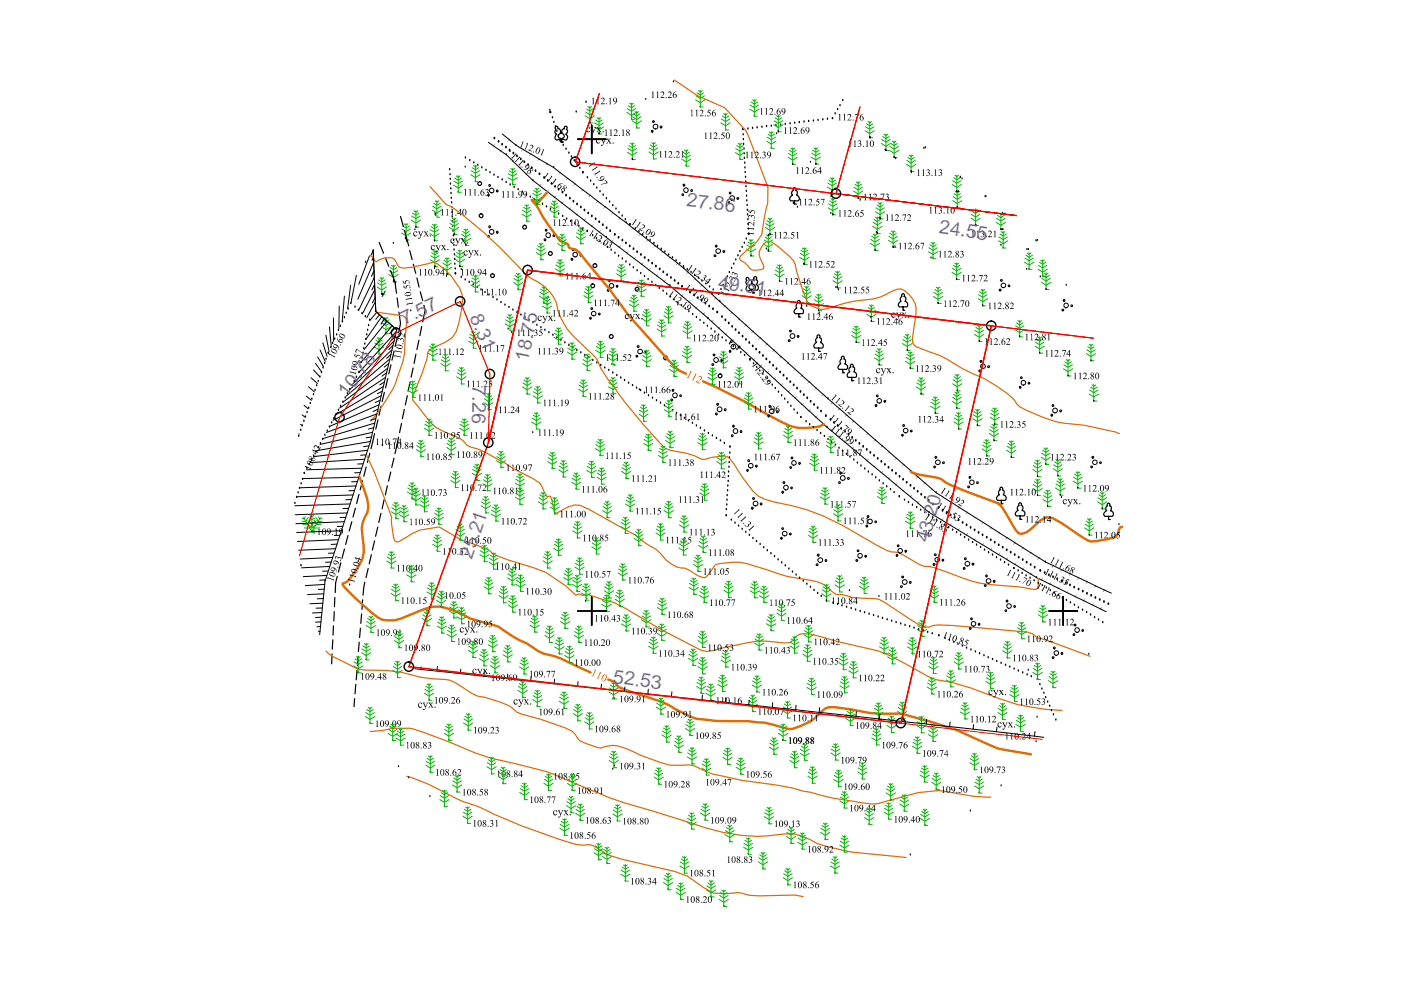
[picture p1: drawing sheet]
<svg xmlns="http://www.w3.org/2000/svg" width="297mm" height="210mm" viewBox="0 0 297 210" stroke-linecap="round" stroke-linejoin="round" font-family="sans-serif">
<defs><g id="words">
<g font-size="4.1" fill="#735cb8">
<text x="145.5" y="43.8" transform="rotate(6 145.5 43.8)">27.86</text>
<text x="199" y="49.5" transform="rotate(8 199 49.5)">24.55</text>
<text x="152.1" y="61.2" transform="rotate(8 152.1 61.2)">49.51</text>
<text x="85.9" y="68.8" transform="rotate(-26 85.9 68.8)">7.57</text>
<text x="99.6" y="67.3" transform="rotate(67 99.6 67.3)">8.31</text>
<text x="112" y="76.7" transform="rotate(-79 112 76.7)">18.75</text>
<text x="100.2" y="81.7" transform="rotate(91 100.2 81.7)">7.26</text>
<text x="73.6" y="84.3" transform="rotate(-53 73.6 84.3)">10.78</text>
<text x="100" y="118.7" transform="rotate(-71 100 118.7)">25.21</text>
<text x="196.9" y="115.2" transform="rotate(-75 196.9 115.2)">43.20</text>
<text x="129.9" y="144.7" transform="rotate(8 129.9 144.7)">52.53</text>
</g>
</g></defs>
<g fill="none" stroke="#000" stroke-width=".3">
<path d="M95.3 36h.1M95.4 37h.1M95.5 38h.1M95.5 39h.1M98.7 33.5h.1M99.6 34h.1M100.5 34.5h.1M101.3 35.1h.1M102.2 35.6h.1M103 36.1h.1M103.9 36.6h.1M104.7 37.1h.1"/>
<path d="M105.6 37.6h.1M106.5 38.1h.1M107.3 38.7h.1M108.2 39.2h.1M109 39.7h.1M116.6 23.4h.1M116.8 23.9h.1M117.1 25h.1M117.4 26h.1M117.8 26.9h.1M118.1 27.9h.1M118.4 28.8h.1"/>
<path d="M118.7 29.9h.1M119.4 30.8h.1M120 31.6h.1M120.6 32.5h.1M121.2 33.3h.1M121.8 34.1h.1M122.3 34.9h.1M122.9 35.7h.1M123.6 36.6h.1M124.5 37.7h.1M125.2 38.4h.1M125.9 39.2h.1"/>
<path d="M126.5 39.9h.1M157.5 27.5h.1M157.6 28.6h.1M157.6 29.6h.1M157.6 30.6h.1M157.7 31.6h.1M157.8 32.6h.1M157.8 33.6h.1M157.9 34.6h.1M157.9 35.6h.1M158 36.6h.1M158.1 37.6h.1"/>
<path d="M158.1 38.6h.1M158.2 39.6h.1M158.6 27.3h.1M159.6 27.2h.1M160.5 27.1h.1M161.5 27h.1M162.5 26.8h.1M163.5 26.8h.1M164.5 26.6h.1M165.5 26.5h.1M166.5 26.4h.1M167.5 26.2h.1"/>
<path d="M168.5 26.1h.1M169.5 26h.1M170.5 25.9h.1M171.5 25.7h.1M172.5 25.7h.1M173.4 25.5h.1M174.5 25.4h.1M175.4 25.3h.1M176.5 25.1h.1M177.1 24.1h.1M177.6 23.2h.1M178.1 22.4h.1"/>
<path d="M178.7 21.3h.1M95.6 40h.1M95.6 41h.1M95.7 42h.1M95.8 43h.1M95.8 44h.1M95.8 45h.1M95.9 46h.1M96 47h.1M96 48h.1M96.1 49h.1M96.1 50h.1"/>
<path d="M96.2 51h.1M96.2 52h.1M96.3 53h.1M96.4 54h.1M96.4 55h.1M96.4 56h.1M96.5 57h.1M96.6 58h.1M97.8 58.8h.1M98.6 59.4h.1M99.5 59.9h.1M109.9 40.2h.1"/>
<path d="M110.7 40.7h.1M111.6 41.3h.1M112.4 41.8h.1M113.3 42.3h.1M114.2 42.8h.1M115 43.3h.1M115.9 43.9h.1M116.7 44.4h.1M117.6 44.9h.1M118.4 45.4h.1M119.3 45.9h.1M120.1 46.4h.1"/>
<path d="M121 46.9h.1M121.9 47.5h.1M122.7 48h.1M123.6 48.5h.1M124.5 49.1h.1M125.6 50h.1M126.4 50.6h.1M127.2 51.2h.1M127.2 40.6h.1M127.9 41.4h.1M128 51.8h.1M128.6 42.1h.1"/>
<path d="M128.8 52.5h.1M129.2 42.8h.1M129.6 53h.1M129.9 43.6h.1M130.4 53.7h.1M130.6 44.3h.1M131.1 54.3h.1M131.2 45.1h.1M131.9 45.8h.1M132 54.9h.1M132.6 46.6h.1M132.7 55.5h.1"/>
<path d="M133.5 56.2h.1M133.6 47.6h.1M134.3 56.8h.1M134.7 48.5h.1M135.1 57.4h.1M135.5 49.1h.1M135.8 58h.1M136.3 49.7h.1M136.7 58.6h.1M137.1 50.3h.1M137.4 59.3h.1M137.8 51h.1"/>
<path d="M138.2 59.9h.1M138.6 51.6h.1M139.4 52.2h.1M140.2 52.8h.1M141 53.4h.1M141.8 54.1h.1M142.6 54.7h.1M143.3 55.3h.1M144.1 55.9h.1M144.9 56.5h.1M145.7 57.2h.1M146.5 57.7h.1"/>
<path d="M147.3 58.4h.1M148.1 59h.1M148.8 59.6h.1M153.8 59.6h.1M154.2 58.7h.1M154.6 57.8h.1M155.1 56.9h.1M155.6 56h.1M156 55.1h.1M156.5 54.2h.1M156.9 53.3h.1M157.4 52.5h.1"/>
<path d="M157.8 51.6h.1M158.2 40.6h.1M158.2 50.7h.1M158.3 41.6h.1M158.3 42.6h.1M158.4 43.6h.1M158.5 44.6h.1M158.5 45.6h.1M158.6 46.6h.1M158.6 47.6h.1M158.7 48.6h.1M158.8 49.7h.1"/>
<path d="M67.8 79.9h.1M68.2 79h.1M68.5 78h.1M68.8 77.1h.1M69.1 76.2h.1M69.6 74.9h.1M70.1 73.7h.1M70.5 72.8h.1M71 71.9h.1M71.4 71h.1M71.8 70.1h.1M72.2 69.2h.1"/>
<path d="M72.6 68.2h.1M73 67.4h.1M73.4 66.4h.1M73.8 65.5h.1M74.4 64.3h.1M75.3 65.1h.1M75.6 80h.1M76 65.8h.1M76.1 79h.1M76.4 77.9h.1M76.5 76.9h.1M76.8 66.5h.1"/>
<path d="M76.8 75.9h.1M77 74.9h.1M77.1 73.9h.1M77.3 72.9h.1M77.5 67.1h.1M77.6 72h.1M77.8 71h.1M77.9 70h.1M78.1 69h.1M78.4 67.9h.1M100.3 60.4h.1M101.2 60.9h.1"/>
<path d="M102 61.5h.1M102.8 62h.1M103.7 62.5h.1M104.5 63.1h.1M105.4 63.6h.1M106.2 64.1h.1M107.1 64.7h.1M107.9 65.2h.1M108.8 65.7h.1M109.6 66.3h.1M110.4 66.8h.1M111.3 67.4h.1"/>
<path d="M112.1 67.9h.1M113 68.4h.1M113.8 69h.1M114.7 69.5h.1M115.5 70h.1M116.4 70.5h.1M117.2 71.1h.1M118.1 71.6h.1M118.9 72.1h.1M119.8 72.7h.1M120.6 73.2h.1M121.5 73.7h.1"/>
<path d="M122.3 74.3h.1M123.1 74.8h.1M124 75.4h.1M124.8 75.9h.1M125.7 76.4h.1M126.5 77h.1M127.4 77.5h.1M128.2 78h.1M129.1 78.5h.1M129.9 79.1h.1M130.8 79.6h.1M139 60.5h.1"/>
<path d="M139.8 61.1h.1M140.6 61.7h.1M141.4 62.4h.1M142.2 63h.1M142.9 63.6h.1M143.7 64.2h.1M144.5 64.8h.1M145.3 65.4h.1M146.1 66.1h.1M146.9 66.7h.1M147.7 67.3h.1M148.4 67.9h.1"/>
<path d="M149.2 68.5h.1M149.6 60.2h.1M150 69.2h.1M150.5 60.8h.1M150.8 69.8h.1M151.2 61.5h.1M151.6 70.4h.1M152.4 71h.1M152.4 62.4h.1M152.9 61.4h.1M153.1 71.6h.1M153.3 60.5h.1"/>
<path d="M153.9 72.3h.1M154.7 72.9h.1M155.5 73.5h.1M156.3 74.1h.1M157.1 74.8h.1M157.9 75.4h.1M159 76.3h.1M159.8 77.1h.1M160.4 77.9h.1M161.1 78.7h.1M161.8 79.4h.1M63.3 92.5h.1"/>
<path d="M63.8 91.2h.1M64.1 90.3h.1M64.4 89.3h.1M64.8 88.4h.1M65.1 99.3h.1M65.1 87.5h.1M65.4 86.5h.1M65.6 98.4h.1M65.8 85.6h.1M66 97.6h.1M66.1 84.6h.1M66.5 83.7h.1"/>
<path d="M66.5 96.7h.1M66.8 82.8h.1M67 95.8h.1M67.1 81.8h.1M67.5 80.9h.1M67.5 94.9h.1M67.9 94.1h.1M68.4 93.2h.1M68.9 92.3h.1M69.4 91.4h.1M69.9 90.6h.1M70.3 89.7h.1"/>
<path d="M70.8 88.8h.1M71.3 87.9h.1M71.8 87h.1M72.2 86.1h.1M72.7 85.3h.1M73.2 84.4h.1M73.7 83.5h.1M74.1 82.6h.1M74.6 81.7h.1M75.1 80.9h.1M131.6 80.1h.1M132.4 80.7h.1"/>
<path d="M133.3 81.2h.1M134.1 81.7h.1M135 82.3h.1M135.8 82.8h.1M136.7 83.4h.1M137.5 83.9h.1M138.3 84.4h.1M139.2 85h.1M140 85.5h.1M140.9 86h.1M141.7 86.6h.1M142.6 87.1h.1"/>
<path d="M143.4 87.6h.1M144.3 88.1h.1M145.1 88.7h.1M146 89.2h.1M146.8 89.7h.1M147.7 90.3h.1M148.5 90.8h.1M149.4 91.4h.1M150.2 91.9h.1M151 92.4h.1M151.9 93h.1M152.7 93.5h.1"/>
<path d="M153.6 94h.1M154.6 99.1h.1M154.6 98.1h.1M154.6 97.1h.1M154.7 96.1h.1M154.8 94.8h.1M162.4 80.1h.1M163.1 80.9h.1M163.7 81.7h.1M164.4 82.4h.1M165.1 83.1h.1M165.7 83.9h.1"/>
<path d="M166.4 84.6h.1M167 85.4h.1M167.7 86.1h.1M168.4 86.9h.1M169 87.6h.1M169.8 88.5h.1M170.9 89.4h.1M171.7 90h.1M172.4 90.6h.1M173.2 91.3h.1M174 91.9h.1M174.8 92.5h.1"/>
<path d="M175.6 93.2h.1M176.3 93.8h.1M177.1 94.4h.1M177.9 95h.1M178.6 95.7h.1M179.5 96.3h.1M180.2 96.9h.1M181 97.5h.1M181.8 98.2h.1M182.5 98.8h.1M183.3 99.4h.1M62.5 106.7h.1"/>
<path d="M62.9 105.5h.1M63.2 104.5h.1M63.5 103.5h.1M63.8 102.6h.1M64.1 101.6h.1M64.5 100.4h.1M154 109.3h.1M154 108h.1M154.1 107.1h.1M154.1 106h.1M154.2 105.1h.1M154.3 104.1h.1"/>
<path d="M154.3 103h.1M154.4 102.1h.1M154.4 101h.1M154.5 100.1h.1M155.1 110.3h.1M155.8 110.9h.1M156.6 111.5h.1M157.4 112.2h.1M158.1 112.9h.1M158.9 113.5h.1M159.6 114.2h.1M160.4 114.8h.1"/>
<path d="M161.2 115.4h.1M161.9 116.1h.1M162.7 116.8h.1M163.4 117.4h.1M164.2 118h.1M165 118.7h.1M165.7 119.3h.1M166.5 120h.1M184.1 100.1h.1M184.9 100.7h.1M185.7 101.3h.1M186.4 101.9h.1"/>
<path d="M187.2 102.6h.1M188 103.2h.1M188.8 103.8h.1M189.6 104.4h.1M190.7 105.3h.1M191.8 106h.1M192.6 106.6h.1M193.5 107.1h.1M194.4 107.6h.1M195.2 108.2h.1M196 108.7h.1M196.9 109.2h.1"/>
<path d="M197.7 109.7h.1M198.6 110.3h.1M199.4 110.8h.1M200.3 111.3h.1M201.1 111.8h.1M202 112.4h.1M202.8 112.9h.1M203.7 113.5h.1M204.5 114h.1M205.4 114.5h.1M206.2 115h.1M207.1 115.6h.1"/>
<path d="M207.9 116.1h.1M208.7 116.6h.1M209.6 117.2h.1M210.4 117.7h.1M211.3 118.2h.1M212.1 118.7h.1M213 119.3h.1M213.8 119.8h.1M167.3 120.7h.1M168 121.3h.1M168.8 121.9h.1M169.5 122.6h.1"/>
<path d="M170.3 123.2h.1M171.1 123.9h.1M171.8 124.5h.1M172.6 125.2h.1M173.4 125.8h.1M174.1 126.4h.1M175.2 127.4h.1M176.6 127.8h.1M177.6 128.1h.1M178.5 128.4h.1M179.5 128.7h.1M180.5 129h.1"/>
<path d="M181.4 129.3h.1M182.4 129.6h.1M183.3 129.9h.1M184.3 130.2h.1M185.2 130.5h.1M186.2 130.8h.1M187.1 131.1h.1M188.1 131.4h.1M189.1 131.7h.1M190 132h.1M191 132.3h.1M191.9 132.6h.1"/>
<path d="M192.9 132.9h.1M193.8 133.2h.1M194.8 133.5h.1M195.7 133.8h.1M196.7 134.1h.1M197.7 134.4h.1M199.1 134.8h.1M200.4 135.4h.1M201.3 135.8h.1M202.2 136.2h.1M203.1 136.6h.1M204 137h.1"/>
<path d="M204.9 137.4h.1M205.9 137.8h.1M206.8 138.2h.1M207.7 138.6h.1M208.6 139h.1M209.5 139.4h.1M210.4 139.8h.1M215 120.5h.1M215.9 121h.1M216.7 121.6h.1M217.6 122.1h.1M218.4 122.6h.1"/>
<path d="M219.2 123.1h.1M220.1 123.7h.1M221 124.2h.1M221.8 124.7h.1M222.7 125.2h.1M223.5 125.7h.1M224.4 126.2h.1M225.3 126.8h.1M226.1 127.3h.1M226.9 127.8h.1M227.8 128.3h.1M228.6 128.9h.1"/>
<path d="M229.5 129.4h.1M230.4 129.9h.1M231.2 130.4h.1M232.1 130.9h.1M232.9 131.4h.1M233.8 132h.1M211.3 140.3h.1M212.3 140.6h.1M213.2 141.1h.1M214.1 141.4h.1M215 141.9h.1M215.9 142.3h.1"/>
<path d="M216.8 142.7h.1M217.8 143.1h.1M218.7 143.5h.1M220 144.1h.1M220.5 145.2h.1M220.9 146.1h.1M221.3 147h.1M221.7 147.9h.1M222.1 148.8h.1M222.5 149.7h.1M222.9 150.7h.1M223.4 151.6h.1"/>
<path d="M223.9 152.7h.1"/>
</g>
<g fill="none" stroke="#00b800" stroke-width=".21">
<path d="M147.8 19.7l.7 .5 .6-.5M148.1 19.2l.4 .3 .4-.3M148.5 19.2v3.5h.6M96.1 39.2l1.1 .7 .9-.7M96.2 38.4l1 .5 .8-.5M96.4 37.8l.8 .4 .6-.4M96.7 37.3l.5 .3 .3-.3M97.2 37.3v3.5h.6M99.8 37l1 .6 1-.6M99.9 36.2l.9 .5 .9-.5M100.1 35.6l.7 .4 .7-.4M100.4 35.1l.4 .3 .4-.3"/>
<path d="M100.8 35.1v3.4h.6M107.7 37.7l1 .6 1-.6M107.8 36.8l.9 .6 .9-.6M108 36.2l.7 .5 .7-.5M108.3 35.7l.4 .3 .4-.3M108.7 35.7v3.5h.6M113.5 39.9l.3 .3 .5-.3M113.8 39.9v3.5h.7M124 24.6l1.1 .6 .9-.6M124.2 23.7l.9 .6 .8-.6M124.4 23.1l.7 .4 .6-.4M124.6 22.6l.5 .3 .3-.3"/>
<path d="M125.1 22.6v3.5h.6M126 26.9l1 .6 1-.6M126.1 26.1l.9 .5 .9-.5M126.3 25.4l.7 .5 .7-.5M126.6 25l.4 .2 .4-.2M127 24.9v3.5h.6M132.9 23.8l1 .7 1-.7M133 23l.9 .6 .9-.6M133.1 32.3l1 .6 .9-.6M133.1 31.5l1 .5 .9-.5M133.2 22.4l.7 .4 .7-.4M133.4 30.9l.7 .4 .6-.4"/>
<path d="M133.5 21.9l.4 .3 .4-.3M133.6 30.4l.5 .2 .4-.2M133.9 21.8v3.6h.6M134 25.6l1 .6 1-.6M134.1 30.3v3.5h.6M134.1 24.8l.9 .5 .9-.5M134.3 24.1l.7 .5 .7-.5M134.6 23.7l.4 .3 .4-.3M135 23.6v3.5h.6M137.6 32.2l1 .7 1-.7M137.7 31.4l.9 .5 .8-.5M137.9 30.7l.7 .5 .7-.5"/>
<path d="M138.2 30.3l.4 .3 .4-.3M138.6 30.2v3.5h.6M144.5 33.7l1 .6 1-.6M144.6 32.9l.9 .5 .9-.5M144.8 32.3l.7 .4 .7-.4M145.1 31.8l.4 .3 .4-.3M145.5 31.8v3.4h.6M147.5 21.2l1 .6 .9-.6M147.6 20.3l.9 .6 .9-.6M152.8 26l1 .7 1-.7M153 25.2l.8 .6 .9-.6M153.2 24.6l.6 .4 .7-.4"/>
<path d="M153.4 24.1l.4 .3 .4-.3M153.8 24v3.6h.7M155.9 32.3l1 .6 1-.6M156 31.5l.9 .5 .9-.5M156.2 30.9l.7 .4 .7-.4M156.5 30.4l.4 .3 .4-.3M156.9 30.4v3.4h.6M159 23.1l.9 .6 1.1-.6M159 22.3l.9 .5 .9-.5M159.3 21.6l.6 .5 .8-.5M159.6 21.2l.3 .3 .5-.3M159.9 21.1v3.5h.7"/>
<path d="M162.6 29.9l.9 .7 1-.7M162.6 29.1l.9 .5 .9-.5M162.9 28.4l.6 .5 .7-.5M163.1 28l.4 .3 .4-.3M163.5 27.9v3.6h.7M164 26.5l1 .6 1-.6M164.1 25.6l.9 .6 .9-.6M164.3 25l.7 .4 .7-.4M164.6 24.5l.4 .3 .4-.3M165 24.5v3.4h.7M167.1 33.4l1 .6 .9-.6M167.2 32.5l.9 .6 .9-.6"/>
<path d="M167.4 31.9l.7 .4 .6-.4M167.7 31.4l.4 .3 .4-.3M168.1 31.4v3.4h.6M172 33.3l1 .6 .9-.6M172.1 32.5l.9 .5 .9-.5M172.3 31.8l.7 .5 .7-.5M172.6 31.4l.4 .3 .4-.3M173 31.3v3.5h.6M175.4 39.7l1 .6 1-.6M175.5 38.8l.9 .6 .9-.6M175.7 38.2l.7 .5 .7-.5M176 37.7l.4 .3 .4-.3"/>
<path d="M176.4 37.7v3.5h.7M181.1 39.7l.8 .6 .9-.6M181.3 39.1l.6 .4 .7-.4M181.5 38.6l.4 .3 .4-.3M181.9 38.5v3.5h.7M183.4 27.7l1 .6 1-.6M183.5 26.9l.9 .5 .9-.5M183.7 26.2l.7 .5 .7-.5M184 25.8l.4 .2 .4-.2M184.4 25.7v3.5h.6M186.9 30.4l.9 .6 1-.6M186.9 29.6l.9 .5 .9-.5"/>
<path d="M187.2 29l.6 .4 .7-.4M187.4 28.4l.4 .3 .4-.3M187.8 28.4v3.5h.7M188.6 31.9l1 .6 .9-.6M188.7 31.1l.9 .5 .9-.5M188.9 30.4l.7 .5 .6-.5M189.1 29.9l.5 .3 .3-.3M189.6 29.9v3.5h.6M192.2 34.8l1 .7 1-.7M192.3 34l.9 .6 .9-.6M192.5 33.4l.7 .4 .7-.4M192.8 32.9l.4 .3 .4-.3"/>
<path d="M193.2 32.9v3.5h.6M201.9 39.1l1 .7 .9-.7M202 38.3l.9 .6 .9-.6M202.2 37.7l.7 .4 .6-.4M202.5 37.2l.4 .3 .3-.3M202.9 37.1v3.5h.6M80.1 60l.8 .5 .9-.5M80.3 59.4l.6 .4 .8-.4M80.6 58.9l.3 .3 .5-.3M80.9 58.8v3.6h.7M82.4 58.2l1 .6 1-.6M82.5 57.4l.9 .5 .9-.5"/>
<path d="M82.7 56.7l.7 .5 .7-.5M83 56.3l.4 .3 .4-.3M83.4 56.2v3.5h.7M85.1 49.4l1 .6 1-.6M85.2 48.6l.9 .5 .9-.5M85.4 47.9l.7 .4 .7-.4M85.7 47.5l.4 .2 .4-.2M86.1 47.4v3.5h.6M87.2 46.7l1 .6 1-.6M87.2 45.8l1 .6 .9-.6M87.5 45.2l.7 .4 .7-.4M87.8 44.7l.4 .3 .4-.3"/>
<path d="M88.2 44.7v3.5h.6M91.1 49.5l1 .7 1-.7M91.2 48.7l.9 .5 .9-.5M91.2 55.1l1 .6 1-.6M91.3 54.2l.9 .6 .9-.6M91.4 48l.7 .5 .7-.5M91.5 53.6l.7 .4 .7-.4M91.7 44.5l.9 .7 1-.7M91.7 47.6l.4 .3 .4-.3M91.7 43.7l.9 .6 .9-.6M91.8 53.1l.4 .3 .4-.3M91.9 43.1l.7 .4 .7-.4"/>
<path d="M92.1 47.5v3.6h.7M92.2 53.1v3.5h.6M92.2 42.6l.4 .3 .4-.3M92.6 42.5v3.6h.7M93.8 56.6l1 .7 1-.7M93.9 55.8l.9 .5 .9-.5M94.1 55.2l.7 .4 .7-.4M94.4 54.7l.4 .3 .4-.3M94.8 54.7v3.5h.7M95.3 48.2l1 .7 1-.7M95.4 47.4l.9 .6 .9-.6M95.6 46.8l.7 .4 .7-.4"/>
<path d="M95.9 46.3l.4 .3 .4-.3M96.3 46.2v3.5h.6M96.5 55l1 .6 1-.6M96.6 54.2l.9 .5 .9-.5M96.8 53.6l.7 .4 .7-.4M97.1 53l.4 .3 .4-.3M97.5 53v3.5h.6M97.8 50.5l1 .7 1-.7M97.9 49.7l.9 .5 .9-.5M98.1 49.1l.7 .4 .7-.4M98.4 48.6l.4 .3 .4-.3M98.8 48.6v3.4h.6"/>
<path d="M99.9 59.6l.9 .5 .9-.5M100.1 58.9l.7 .5 .7-.5M100.4 58.5l.4 .2 .4-.2M100.8 58.4v3.5h.6M108.9 59.9l1 .6 .9-.6M109 59.1l.9 .5 .8-.5M109.2 58.4l.7 .5 .6-.5M109.5 58l.4 .3 .4-.3M109.9 57.9v3.5h.6M110.7 45.4l1 .6 .9-.6M110.8 44.6l.9 .5 .9-.5M111 43.9l.7 .5 .7-.5"/>
<path d="M111.3 43.5l.4 .2 .4-.2M111.7 43.4v3.5h.6M112.9 41.9l.9 .6 1.1-.6M112.9 41l.9 .6 1-.6M113.2 40.4l.6 .5 .8-.5M113.7 53.6l1 .6 1-.6M113.8 52.7l.9 .6 .9-.6M114 52.1l.7 .4 .7-.4M114.3 51.6l.4 .3 .4-.3M114.7 51.6v3.5h.6M116.5 44.6l1 .6 1-.6M116.6 43.7l.9 .6 .9-.6"/>
<path d="M116.8 43.1l.7 .5 .7-.5M117.1 42.6l.4 .3 .4-.3M117.5 42.6v3.5h.7M117.7 57l1 .6 1-.6M117.9 56.2l.8 .5 .9-.5M118.1 55.5l.6 .5 .7-.5M118.2 51.6l1 .6 .9-.6M118.3 50.8l.9 .6 .9-.6M118.3 55.1l.4 .2 .4-.2M118.5 50.2l.7 .4 .6-.4M118.7 55v3.5h.7M118.8 49.7l.4 .3 .4-.3"/>
<path d="M119.2 49.7v3.4h.6M122.2 50.2l.9 .6 1-.6M122.3 49.4l.8 .5 .9-.5M122.5 48.7l.6 .4 .7-.4M122.8 48.3l.3 .2 .5-.2M123.1 48.2v3.5h.7M130.7 58l1 .7 1-.7M130.8 57.2l.9 .6 .9-.6M131 56.6l.7 .4 .7-.4M131.3 56.1l.4 .3 .4-.3M131.7 56v3.6h.6M135.3 59.9l.7 .4 .7-.4"/>
<path d="M135.6 59.4l.4 .2 .4-.2M136 59.4v3.4h.6M158.2 52.8l1 .6 1-.6M158.3 51.9l.9 .6 .9-.6M158.5 51.3l.7 .4 .7-.4M158.8 50.8l.4 .3 .4-.3M159.2 50.8v3.5h.7M161.9 51.7l1 .7 1-.7M162 50.9l.9 .5 .9-.5M162.2 50.2l.7 .5 .7-.5M162.3 48.2l.9 .7 1.1-.7M162.3 47.4l.9 .6 .9-.6"/>
<path d="M162.5 49.8l.4 .3 .4-.3M162.6 46.8l.6 .4 .7-.4M162.9 46.3l.3 .3 .5-.3M162.9 49.7v3.6h.6M163.2 46.2v3.5h.7M164.3 58.1l1 .7 .9-.7M164.4 57.3l.9 .5 .9-.5M164.6 56.6l.7 .5 .6-.5M164.8 56.2l.5 .3 .4-.3M165.3 56.1v3.5h.6M169.5 54.6l1.1 .6 .9-.6M169.7 53.7l.9 .6 .9-.6"/>
<path d="M169.8 53.1l.8 .4 .6-.4M170.1 52.6l.5 .3 .3-.3M170.6 52.5v3.5h.6M175.6 44.1l1 .6 1-.6M175.7 43.2l.9 .6 .9-.6M175.9 42.6l.7 .4 .7-.4M176.2 42.1l.4 .3 .4-.3M176.6 42v3.6h.6M176.6 59.5l1 .7 1-.7M176.7 58.7l.9 .5 .9-.5M176.9 58l.7 .5 .7-.5M177.2 57.6l.4 .3 .4-.3"/>
<path d="M177.6 57.5v3.5h.6M181 40.5l.9 .6 1-.6M184.5 51.6l1 .6 1-.6M184.6 50.8l.9 .5 .9-.5M184.8 50.1l.7 .4 .7-.4M185 48l1 .6 1-.6M185.1 47.2l.9 .5 .9-.5M185.1 49.7l.4 .2 .4-.2M185.3 46.5l.7 .5 .7-.5M185.5 49.6v3.5h.7M185.6 46.1l.4 .3 .4-.3M185.6 44.9l1 .6 1-.6"/>
<path d="M185.7 44.1l.9 .5 .9-.5M185.9 43.4l.7 .5 .7-.5M186 46v3.5h.6M186.2 43l.4 .3 .4-.3M186.6 42.9v3.5h.6M188.4 51l1 .6 .9-.6M188.5 50.1l.9 .6 .8-.6M188.7 49.5l.7 .4 .6-.4M189 49l.4 .3 .4-.3M189.4 48.9v3.6h.6M196.9 53.4l.9 .6 1-.6M196.9 52.5l.9 .6 .9-.6"/>
<path d="M197.1 51.9l.7 .4 .7-.4M197.4 51.4l.4 .3 .4-.3M197.8 51.4v3.5h.7M201.8 57.7l1 .7 1-.7M201.9 56.9l.9 .5 .9-.5M202 42.5l.9 .6 1-.6M202.1 41.7l.8 .5 .9-.5M202.1 56.3l.7 .4 .7-.4M202.3 41.1l.6 .4 .7-.4M202.4 55.8l.4 .3 .4-.3M202.5 40.6l.4 .3 .4-.3M202.8 55.8v3.5h.7"/>
<path d="M202.9 40.6v3.4h.7M205.9 46.3l.9 .6 1-.6M206 45.5l.8 .5 .9-.5M206.2 44.8l.6 .5 .7-.5M206.5 44.4l.3 .2 .4-.2M206.8 44.3v3.5h.7M211.2 47.2l1 .6 1-.6M211.3 46.3l.9 .6 .9-.6M211.5 45.7l.7 .4 .7-.4M211.7 51.1l1 .6 1-.6M211.8 45.2l.4 .3 .4-.3M211.8 50.2l.9 .6 .9-.6"/>
<path d="M212 49.6l.7 .4 .7-.4M212.2 45.2v3.4h.7M212.3 49.1l.4 .3 .4-.3M212.7 49.1v3.5h.6M217.2 55.6l1 .6 1-.6M217.3 54.7l.9 .6 .9-.6M217.5 54.1l.7 .5 .7-.5M217.8 53.6l.4 .3 .4-.3M218.2 53.6v3.5h.6M220.1 57.1l1 .6 .9-.6M220.2 56.3l.9 .5 .9-.5M220.4 55.6l.7 .4 .6-.4"/>
<path d="M220.6 55.2l.5 .2 .3-.2M220.8 59.9l1 .6 1-.6M220.9 59l.9 .6 .9-.6M221.1 55.1v3.5h.6M221.1 58.4l.7 .4 .7-.4M221.4 57.9l.4 .3 .4-.3M221.8 57.9v3.5h.6M79.4 73.6l.9 .6 1.1-.6M79.5 72.7l.8 .6 .9-.6M79.7 72.1l.6 .5 .8-.5M80 60.8l.9 .7 1.1-.7M80 71.6l.3 .3 .5-.3"/>
<path d="M80.3 71.6v3.5h.7M80.9 69.3l.9 .6 1-.6M80.9 68.5l.9 .5 .9-.5M81.2 67.8l.6 .4 .7-.4M81.4 67.4l.4 .2 .5-.2M81.8 67.3v3.5h.7M90.8 74.9l1 .6 1-.6M90.9 74l.9 .6 .9-.6M91.1 73.4l.7 .4 .7-.4M91.4 72.9l.4 .3 .4-.3M91.8 72.9v3.5h.7M93.5 77.1l.9 .6 1.1-.6"/>
<path d="M93.6 76.3l.8 .5 .9-.5M93.8 75.6l.6 .5 .8-.5M94.1 75.1l.3 .3 .5-.3M94.4 75.1v3.5h.7M96.8 79.9l1 .6 1-.6M96.9 79l.9 .6 .9-.6M97.1 78.4l.7 .5 .7-.5M97.4 77.9l.4 .3 .4-.3M97.8 77.9v3.5h.7M99.4 72.3l1 .6 .9-.6M99.5 71.5l.9 .6 .9-.6M99.7 70.9l.7 .4 .6-.4"/>
<path d="M99.8 60.4l1 .6 1-.6M99.9 70.4l.5 .3 .4-.3M100.4 70.3v3.5h.6M107.1 68.7l1 .6 1-.6M107.2 67.8l.9 .6 .9-.6M107.4 67.2l.7 .4 .7-.4M107.7 66.7l.4 .3 .4-.3M108.1 66.7v3.4h.7M114.3 62.8l1 .6 1-.6M114.4 61.9l.9 .6 .9-.6M114.6 61.3l.7 .5 .7-.5M114.9 60.8l.4 .3 .4-.3"/>
<path d="M115 64.9l1 .6 1-.6M115.1 64.1l.9 .5 .9-.5M115.3 60.8v3.5h.7M115.3 63.4l.7 .5 .7-.5M115.6 62.9l.4 .3 .4-.3M116 62.9v3.5h.6M117.4 71.5l1 .6 1-.6M117.5 70.7l.9 .5 .9-.5M117.7 70l.7 .4 .7-.4M118 69.6l.4 .2 .4-.2M118.4 69.5v3.5h.6M120.3 74.6l1 .7 1-.7"/>
<path d="M120.4 73.8l.9 .6 .9-.6M120.6 73.2l.7 .4 .7-.4M120.9 72.7l.4 .3 .4-.3M121.3 72.6v3.6h.6M123.5 77.1l1 .6 1-.6M123.6 76.2l.9 .6 .9-.6M123.8 62.7l1 .6 .9-.6M123.8 75.6l.7 .4 .7-.4M123.9 61.8l.9 .6 .8-.6M124.1 61.2l.7 .5 .6-.5M124.1 75.1l.4 .3 .4-.3M124.3 60.7l.5 .3 .3-.3"/>
<path d="M124.5 75.1v3.5h.6M124.8 60.7v3.5h.6M126.3 74.3l1 .6 1-.6M126.4 73.4l.9 .6 .9-.6M126.6 72.8l.7 .5 .7-.5M126.9 72.3l.4 .3 .4-.3M127.3 72.3v3.5h.6M129 75.9l1 .6 .9-.6M129.1 75l.9 .6 .9-.6M129.3 74.4l.7 .4 .6-.4M129.6 73.9l.4 .3 .4-.3M130 73.9v3.5h.6"/>
<path d="M133.4 64.5l1 .6 1-.6M133.5 63.7l.9 .5 .9-.5M133.7 63l.7 .5 .7-.5M134 62.6l.4 .3 .4-.3M134.4 62.5v3.5h.6M135 61.3l1 .6 1-.6M135.1 60.5l.9 .5 .9-.5M136.1 67.6l1 .6 1-.6M136.1 76.2l1 .6 1-.6M136.2 66.7l.9 .6 .9-.6M136.2 75.4l.9 .5 .9-.5M136.4 66.1l.7 .4 .7-.4"/>
<path d="M136.4 74.8l.7 .4 .7-.4M136.7 65.6l.4 .3 .4-.3M136.7 74.3l.4 .2 .4-.2M137.1 65.6v3.5h.6M137.1 74.3v3.4h.7M139.3 69.8l1 .6 1-.6M139.4 68.9l.9 .6 .9-.6M139.6 68.3l.7 .4 .7-.4M139.9 67.8l.4 .3 .4-.3M140.3 67.8v3.4h.6M140.8 66.9l.9 .7 1-.7M140.8 66.1l.9 .6 .9-.6"/>
<path d="M141.1 65.5l.6 .4 .7-.4M141.3 65l.4 .3 .4-.3M141.7 64.9v3.6h.7M141.9 78.3l1 .7 1-.7M142 77.5l.9 .6 .9-.6M142.2 76.8l.7 .5 .7-.5M142.5 76.4l.4 .3 .4-.3M142.9 76.3v3.5h.7M144.7 75.4l1 .6 .9-.6M144.7 74.5l1 .6 .9-.6M144.8 70.1l1 .7 .9-.7M144.9 69.3l.9 .6 .8-.6"/>
<path d="M144.9 73.9l.8 .4 .6-.4M145.1 68.7l.7 .4 .6-.4M145.2 73.4l.5 .3 .4-.3M145.3 68.2l.5 .3 .3-.3M145.7 73.4v3.5h.6M145.8 68.2v3.5h.6M150.1 80l.9 .6 1-.6M150.2 79.1l.8 .6 .9-.6M150.4 78.5l.6 .5 .7-.5M150.7 78l.3 .3 .5-.3M151 78v3.5h.7M152.4 76.5l1 .6 .9-.6"/>
<path d="M152.5 75.6l.9 .6 .9-.6M152.7 75l.7 .5 .7-.5M153 74.5l.4 .3 .4-.3M153.4 74.5v3.5h.6M155.7 79.9l1 .6 1-.6M155.8 79l.9 .6 .9-.6M156 78.4l.7 .4 .7-.4M156.3 77.9l.4 .3 .4-.3M156.7 77.9v3.5h.7M170.1 62.7l.9 .6 1-.6M170.1 61.8l.9 .6 .9-.6M170.3 61.2l.7 .5 .7-.5"/>
<path d="M170.6 60.7l.4 .3 .4-.3M171 60.7v3.5h.7M172.6 64.4l1 .6 1-.6M172.7 63.5l.9 .6 .9-.6M172.9 62.9l.7 .4 .7-.4M173.2 62.4l.4 .3 .4-.3M173.6 62.4v3.5h.6M180.6 71.1l.9 .6 1-.6M180.6 70.3l.9 .5 1-.5M180.8 69.6l.7 .5 .7-.5M181.1 69.2l.4 .2 .4-.2M181.5 69.1v3.5h.7"/>
<path d="M183.8 66.6l.9 .7 1-.7M183.9 65.8l.8 .6 .9-.6M184.1 65.2l.6 .4 .7-.4M184.4 64.7l.3 .3 .5-.3M184.7 64.6v3.6h.7M185.4 75.9l1 .6 1-.6M185.5 75.1l.9 .5 .9-.5M185.7 74.4l.7 .4 .7-.4M186 74l.4 .2 .4-.2M186.4 73.9v3.5h.6M191.3 72.9l1.1 .5 .9-.5M191.4 72l1 .6 .9-.6"/>
<path d="M191.6 71.4l.8 .4 .6-.4M191.9 70.9l.5 .3 .3-.3M192 76.6l1 .6 1-.6M192.1 75.8l.9 .5 .9-.5M192.3 75.1l.7 .5 .7-.5M192.4 70.9v3.4h.6M192.6 74.7l.4 .2 .4-.2M193 74.6v3.5h.6M197.9 62.9l1 .6 1-.6M198 62l.9 .6 .9-.6M198.2 61.4l.7 .4 .7-.4M198.5 60.9l.4 .3 .4-.3"/>
<path d="M198.9 60.9v3.4h.7M202.3 79.9l.6 .4 .7-.4M202.5 79.4l.4 .3 .4-.3M202.9 79.4v3.5h.7M206.6 70.9l1 .6 1-.6M206.7 70.1l.9 .5 .9-.5M206.9 69.4l.7 .5 .7-.5M207.2 69l.4 .2 .4-.2M207.4 63.3l1 .7 1-.7M207.5 62.5l.9 .5 .9-.5M207.6 68.9v3.5h.6M207.7 61.8l.7 .5 .7-.5"/>
<path d="M208 61.4l.4 .3 .4-.3M208.4 61.3v3.6h.6M215.2 69.9l1 .6 1-.6M215.3 69.1l.9 .5 .9-.5M215.5 68.5l.7 .4 .7-.4M215.8 68l.4 .3 .4-.3M216.2 67.9v3.5h.6M219.5 73.4l.9 .6 1-.6M219.5 72.6l.9 .5 .9-.5M219.8 71.9l.6 .4 .7-.4M220 71.5l.4 .2 .5-.2M220.4 71.4v3.5h.7"/>
<path d="M225.5 78.2l.9 .6 1.1-.6M225.6 77.3l.8 .6 1-.6M225.8 76.7l.6 .5 .8-.5M226.1 76.2l.3 .3 .5-.3M226.4 76.2v3.5h.7M230.3 75l1 .6 1-.6M230.4 74.2l.9 .5 .9-.5M230.6 73.5l.7 .5 .7-.5M230.9 73l.4 .3 .4-.3M231.3 73v3.5h.6M86.5 82.8l1 .6 1-.6M86.6 81.9l.9 .6 .9-.6"/>
<path d="M86.8 81.3l.7 .4 .7-.4M87.1 80.8l.4 .3 .4-.3M87.5 80.8v3.4h.6M88.3 95.3l.9 .6 1-.6M88.3 94.5l.9 .5 .9-.5M88.6 93.9l.6 .4 .7-.4M88.9 93.4l.3 .3 .4-.3M89.2 93.3v3.5h.7M90 90.8l1 .6 .9-.6M90.1 90l.9 .5 .9-.5M90.3 89.3l.7 .5 .7-.5M90.6 88.9l.4 .3 .4-.3"/>
<path d="M91 88.8v3.5h.6M94.7 94.9l1 .6 .9-.6M94.8 94l.9 .6 .9-.6M95 93.4l.7 .5 .7-.5M95.3 92.9l.4 .3 .4-.3M95.7 92.9v3.5h.6M96.1 99.9l.5 .3 .3-.3M96.6 99.9v3.5h.6M97.5 90.8l.9 .6 1-.6M97.5 90l.9 .5 .9-.5M97.7 89.3l.7 .4 .7-.4M98 88.9l.4 .2 .4-.2"/>
<path d="M98.4 88.8v3.5h.7M100.2 99.5l.9 .6 .9-.6M100.4 98.9l.7 .5 .7-.5M100.7 98.4l.4 .3 .4-.3M101.1 98.4v3.5h.7M102.6 85.4l.9 .6 1-.6M102.7 84.5l.8 .6 .9-.6M102.9 83.9l.6 .4 .7-.4M103.2 83.4l.3 .3 .5-.3M103.5 83.4v3.5h.7M105.2 97.7l1 .6 1-.6M105.3 96.8l.9 .6 .9-.6"/>
<path d="M105.5 96.2l.7 .4 .7-.4M105.8 95.7l.4 .3 .4-.3M106.2 95.6v3.5h.6M110.8 82l1 .7 1-.7M110.9 81.2l.9 .5 .8-.5M111.1 80.6l.7 .4 .7-.4M111.4 80.1l.4 .3 .4-.3M111.8 80.1v3.5h.6M112.7 89.5l1 .6 1-.6M112.8 88.6l.9 .6 .9-.6M113 88l.7 .4 .7-.4M113 83.9l1 .6 1-.6"/>
<path d="M113.1 83.1l.9 .5 .9-.5M113.3 87.5l.4 .3 .4-.3M113.3 82.4l.7 .5 .7-.5M113.6 82l.4 .3 .4-.3M113.7 87.5v3.5h.6M114 81.9v3.5h.6M116.1 97.9l1 .6 1-.6M116.2 97l.9 .6 .9-.6M116.4 96.4l.7 .4 .7-.4M116.7 95.9l.4 .3 .4-.3M117.1 95.9v3.5h.6M118.4 99.6l1 .6 1-.6"/>
<path d="M118.5 98.8l.9 .6 .9-.6M118.7 98.2l.7 .4 .7-.4M119 97.7l.4 .3 .4-.3M119.4 97.6v3.5h.7M122.7 82.5l1 .6 .9-.6M122.8 81.7l.9 .5 .8-.5M123 81l.7 .5 .6-.5M123.2 80.6l.5 .3 .3-.3M123.7 80.5v3.5h.6M124.4 99.7l1 .6 1-.6M124.5 98.9l.9 .5 .9-.5M124.7 98.3l.7 .4 .7-.4"/>
<path d="M125 97.8l.4 .2 .4-.2M125.4 97.7v3.5h.7M126.2 95.1l1.1 .6 .9-.6M126.3 94.3l1 .5 .8-.5M126.5 93.6l.8 .5 .6-.5M126.8 93.2l.5 .2 .3-.2M126.9 99.7l.7 .4 .6-.4M127.2 99.2l.4 .3 .4-.3M127.3 93.1v3.5h.6M127.6 99.2v3.5h.6M129 82l1 .6 .9-.6M129.1 81.2l.9 .5 .9-.5"/>
<path d="M129.3 80.5l.7 .4 .6-.4M129.6 80.1l.4 .2 .4-.2M130 80v3.5h.6M131.8 99.9l1 .7 .9-.7M131.9 99.1l.9 .6 .8-.6M132.1 98.5l.7 .4 .6-.4M132.3 98l.5 .3 .3-.3M132.8 98v3.5h.6M135.5 87.8l.9 .6 1-.6M135.6 87l.8 .5 .9-.5M135.8 86.3l.6 .5 .7-.5M136 85.9l.4 .2 .4-.2"/>
<path d="M136.4 85.8v3.5h.7M136.5 94l1 .6 .9-.6M136.6 93.2l.9 .5 .8-.5M136.8 92.5l.7 .5 .6-.5M137 92.1l.5 .2 .3-.2M137.5 92v3.5h.6M139.6 96.6l.9 .6 1-.6M139.7 95.7l.8 .6 .9-.6M139.9 95.1l.6 .4 .7-.4M140.2 94.6l.3 .3 .5-.3M140.5 94.6v3.4h.7M140.8 86.9l1 .6 1-.6"/>
<path d="M140.9 86l.9 .6 .9-.6M141.1 93.4l1 .6 1-.6M141.1 85.4l.7 .4 .7-.4M141.2 92.6l.9 .5 .9-.5M141.4 91.9l.7 .5 .7-.5M141.4 84.9l.4 .3 .4-.3M141.7 91.4l.4 .3 .4-.3M141.8 84.8v3.5h.7M142.1 91.4v3.5h.6M147.9 93.9l1 .5 1-.5M148 93l.9 .6 .9-.6M148.2 92.4l.7 .4 .7-.4"/>
<path d="M148.5 91.9l.4 .3 .4-.3M148.9 91.9v3.4h.7M152 97.9l1 .6 1-.6M152.1 97l.9 .6 .9-.6M152.3 96.4l.7 .5 .7-.5M152.6 95.9l.4 .3 .4-.3M153 95.9v3.5h.6M157.7 85.2l1 .7 1-.7M157.8 84.4l.9 .6 .9-.6M158 83.7l.7 .5 .7-.5M158.3 83.3l.4 .3 .4-.3M158.7 83.2v3.5h.6"/>
<path d="M159.9 93.7l.9 .6 1-.6M159.9 92.8l.9 .6 .9-.6M160.1 92.2l.7 .4 .7-.4M160.4 91.7l.4 .3 .4-.3M160.8 91.7v3.5h.7M166.1 92.3l1 .6 1-.6M166.2 91.5l.9 .5 .9-.5M166.4 90.8l.7 .5 .7-.5M166.7 90.3l.4 .3 .4-.3M167.1 90.3v3.5h.6M171.7 98.2l1 .6 1-.6M171.8 97.4l.9 .5 .9-.5"/>
<path d="M172 96.7l.7 .5 .7-.5M172.3 96.3l.4 .3 .4-.3M172.7 96.2v3.5h.6M175.2 94.4l.9 .7 1-.7M175.3 93.6l.8 .6 .9-.6M175.5 93l.6 .4 .7-.4M175.7 92.5l.4 .3 .4-.3M176.1 92.5v3.5h.7M194.3 82l1 .7 1-.7M194.4 81.2l.9 .5 .9-.5M194.6 80.6l.7 .4 .7-.4M194.9 80.1l.4 .3 .4-.3"/>
<path d="M195.3 80.1v3.5h.6M197.3 86.1l1 .6 1-.6M197.4 85.3l.9 .6 .9-.6M197.6 84.7l.7 .4 .7-.4M197.9 84.2l.4 .3 .4-.3M198.3 84.1v3.5h.6M201.9 85.1l1 .6 1-.6M202 84.2l.9 .6 .9-.6M202 81.4l.9 .6 1-.6M202.1 80.5l.8 .6 .9-.6M202.2 83.6l.7 .5 .7-.5M202.3 89.5l.9 .6 1-.6"/>
<path d="M202.4 88.6l.8 .6 .9-.6M202.5 83.1l.4 .3 .4-.3M202.6 88l.6 .4 .7-.4M202.8 87.5l.4 .3 .4-.3M202.9 83.1v3.5h.6M203.2 87.5v3.5h.7M206.2 88.8l1 .6 1-.6M206.3 87.9l.9 .6 1-.6M206.5 87.3l.7 .5 .7-.5M206.8 86.8l.4 .3 .4-.3M207.2 86.8v3.5h.7M208.2 95.2l1 .6 1-.6"/>
<path d="M208.3 94.4l.9 .5 .9-.5M208.5 93.7l.7 .4 .7-.4M208.8 93.3l.4 .2 .4-.2M209.2 93.2v3.5h.6M209.7 91.9l1 .6 1-.6M209.8 91.1l.9 .6 .9-.6M209.9 88.5l1 .6 1-.6M210 90.5l.7 .4 .7-.4M210 87.6l.9 .6 .9-.6M210.2 87l.7 .4 .7-.4M210.3 90l.4 .3 .4-.3M210.5 86.5l.4 .3 .4-.3"/>
<path d="M210.7 89.9v3.5h.7M210.9 86.5v3.5h.6M213.4 95.5l1 .6 1-.6M213.5 94.6l.9 .6 .9-.6M213.7 94l.7 .4 .7-.4M214 93.5l.4 .3 .4-.3M214.4 93.5v3.5h.7M219 99.5l1 .7 .9-.7M219.1 98.7l.9 .6 .9-.6M219.3 98.1l.7 .4 .6-.4M219.5 97.6l.5 .3 .3-.3M220 97.5v3.5h.6"/>
<path d="M220.8 96.9l.9 .7 1-.7M220.9 96.1l.8 .5 .9-.5M221.1 95.5l.6 .4 .7-.4M221.3 95l.4 .3 .4-.3M221.7 95v3.5h.7M223.3 99.4l1 .6 1-.6M223.4 98.6l.9 .5 .9-.5M223.6 97.9l.7 .5 .7-.5M223.9 97.5l.4 .2 .4-.2M224.3 97.4v3.5h.6M228.5 100v3.5h.7M230.9 83.6l1 .6 1-.6"/>
<path d="M231 82.7l.9 .6 .9-.6M231.2 82.1l.7 .4 .7-.4M231.5 81.6l.4 .3 .4-.3M231.9 81.5v3.5h.6M64.3 109.7l1.8 3 .6-.3M64.7 109.6l-.2 .4-.4-.1M65.2 111.2l.9 .6 1-.6M65.2 110.4l.9 .6 1-.6M65.2 109.8l-.3 .7h-.8M65.4 109.8l.7 .4 .7-.4M65.7 109.3l.4 .3 .4-.3M65.7 110.2l-.5 1h-1"/>
<path d="M66.1 110.9l.5 1.1 1.2-.1M66.1 109.2v3.5h.7M66.2 110.9l-.5 1.1-1.2-.1M66.6 110.3l.5 .9h1M67.1 109.8l.3 .8 .9-.1M67.6 109.6l.2 .4h.5M67.9 109.7l-1.8 3 .6 .4M82 119l1 .5 .9-.5M82.1 118.1l.9 .6 .9-.6M82.3 117.5l.7 .4 .7-.4M82.6 117l.4 .3 .4-.3M83 108.5l.9 .6 1-.6"/>
<path d="M83 117v3.4h.6M83.1 107.7l.8 .5 .9-.5M83.3 107l.6 .4 .7-.4M83.5 106.6l.4 .2 .4-.2M83.9 106.5v3.5h.7M84.7 109.1l.9 .6 1.1-.6M84.8 108.3l.8 .5 1-.5M85 107.7l.6 .4 .8-.4M85.3 107.2l.3 .2 .5-.2M85.6 107.1v3.5h.7M86.4 104.3l1 .6 .9-.6M86.4 103.5l1 .5 .9-.5"/>
<path d="M86.7 102.8l.7 .5 .7-.5M86.8 119.9l.4 .3 .4-.3M87 102.4l.4 .3 .4-.3M87.2 105.5l1 .7 1-.7M87.2 119.9v3.5h.6M87.3 104.7l.9 .5 .9-.5M87.4 102.3v3.5h.6M87.5 104.1l.7 .4 .7-.4M87.8 103.6l.4 .3 .4-.3M88.2 103.5v3.6h.7M89 107l1 .6 1-.6M89.1 106.2l.9 .5 .9-.5"/>
<path d="M89.3 105.5l.7 .5 .7-.5M89.6 105.1l.4 .2 .4-.2M90 105v3.5h.6M91.7 115.4l1 .6 1-.6M91.8 114.6l.9 .5 .9-.5M92 113.9l.7 .4 .7-.4M92.1 109.7l.9 .6 1-.6M92.2 108.8l.8 .6 .9-.6M92.3 113.5l.4 .2 .4-.2M92.4 108.2l.6 .4 .7-.4M92.7 107.7l.3 .3 .5-.3M92.7 113.4v3.5h.6"/>
<path d="M93 107.7v3.5h.7M95.6 101.9l1 .6 .9-.6M95.7 101l.9 .6 .9-.6M95.9 100.4l.7 .4 .6-.4M96.6 113.1l1 .6 1-.6M96.7 112.2l.9 .6 .9-.6M96.9 111.6l.7 .5 .7-.5M97.2 111.1l.4 .3 .4-.3M97.6 111.1v3.5h.6M100.1 100.4l1 .6 1-.6M101.7 117.6l1 .6 1-.6M101.8 116.8l.9 .5 .9-.5"/>
<path d="M102 107.2l1 .7 1-.7M102 116.1l.7 .4 .7-.4M102.1 106.4l.9 .6 .9-.6M102.3 105.8l.7 .4 .7-.4M102.3 115.7l.4 .2 .4-.2M102.4 102.6l1 .6 1-.6M102.5 101.7l.9 .6 .9-.6M102.6 105.3l.4 .3 .4-.3M102.7 101.1l.7 .5 .7-.5M102.7 115.6v3.5h.6M103 100.6l.4 .3 .4-.3M103 105.2v3.6h.6"/>
<path d="M103.4 100.6v3.5h.6M103.7 119.2l.9 .6 1-.6M103.8 118.4l.8 .5 .9-.5M104 117.7l.6 .5 .7-.5M104.1 109l1.1 .6 .9-.6M104.2 108.2l1 .5 .8-.5M104.3 117.3l.3 .3 .5-.3M104.4 107.5l.8 .5 .6-.5M104.6 117.2v3.5h.7M104.7 107.1l.5 .3 .3-.3M105.2 107v3.5h.6M109.3 102.4l.9 .6 1-.6"/>
<path d="M109.3 105.4l.9 .6 1-.6M109.3 101.6l.9 .6 .9-.6M109.3 104.6l.9 .6 .9-.6M109.6 101l.6 .4 .7-.4M109.6 104l.6 .4 .7-.4M109.8 100.5l.4 .3 .4-.3M109.9 103.5l.3 .3 .4-.3M110.2 100.4v3.5h.7M110.2 103.4v3.5h.7M114.1 106.4l1 .6 1-.6M114.3 105.5l.8 .6 .9-.6M114.4 104.9l.7 .5 .7-.5"/>
<path d="M114.7 104.4l.4 .3 .4-.3M115.1 104.4v3.5h.7M115.1 118.9l1 .6 1-.6M115.2 118.1l.9 .5 .9-.5M115.4 117.4l.7 .5 .7-.5M115.7 117l.4 .3 .4-.3M116.1 116.9v3.5h.7M116.6 107.5l1 .6 1-.6M116.7 106.6l.9 .6 .9-.6M116.9 106l.7 .4 .7-.4M117.2 105.5l.4 .3 .4-.3M117.4 116.2l1 .7 1-.7"/>
<path d="M117.5 115.4l.9 .6 .9-.6M117.6 105.5v3.5h.6M117.7 114.8l.7 .4 .7-.4M118 114.3l.4 .3 .4-.3M118.4 114.3v3.4h.6M121.2 102.2l1 .6 .9-.6M121.3 101.4l.9 .5 .9-.5M121.5 112.6l.9 .6 1-.6M121.5 100.8l.7 .4 .7-.4M121.5 111.7l.9 .6 .9-.6M121.8 111.1l.6 .4 .7-.4M121.8 100.3l.4 .3 .4-.3"/>
<path d="M122 119.4l.9 .6 .9-.6M122 110.6l.4 .3 .5-.3M122.2 100.2v3.5h.6M122.2 118.8l.7 .4 .7-.4M122.4 110.5v3.5h.7M122.5 118.3l.4 .3 .4-.3M122.9 118.2v3.6h.6M125.5 116l.9 .6 1-.6M125.6 115.1l.8 .6 .9-.6M125.8 114.5l.6 .4 .7-.4M126.1 114l.3 .3 .5-.3M126.4 114v3.5h.7"/>
<path d="M126.6 101.2l1 .6 .9-.6M126.7 100.3l.9 .6 .8-.6M127.8 108.2l.9 .7 1-.7M127.8 107.4l.9 .6 .9-.6M128.1 106.8l.6 .4 .7-.4M128.3 106.3l.4 .3 .4-.3M128.7 106.3v3.5h.7M131.6 111.6l1 .6 1-.6M131.7 119.5l.3 .3 .5-.3M131.7 110.8l.9 .5 .9-.5M131.9 110.2l.7 .4 .7-.4M132 119.5v3.5h.7"/>
<path d="M132.2 109.7l.4 .3 .4-.3M132.6 109.6v3.5h.6M132.6 106.8l1 .7 1-.7M132.7 106l.9 .6 .9-.6M132.9 105.4l.7 .4 .7-.4M133.2 104.9l.4 .3 .4-.3M133.6 104.9v3.5h.6M134.5 114.2l.9 .6 1-.6M134.5 113.3l.9 .6 .9-.6M134.7 112.7l.7 .5 .7-.5M135 112.2l.4 .3 .4-.3M135.4 112.2v3.5h.7"/>
<path d="M139.1 113l.9 .6 1.1-.6M139.1 112.2l.9 .5 .9-.5M139.4 111.5l.6 .5 .8-.5M139.7 111l.3 .3 .5-.3M140 111v3.5h.7M140.8 108.2l1 .7 1-.7M140.9 107.4l.9 .6 .9-.6M141.1 106.8l.7 .4 .7-.4M141.4 106.3l.4 .3 .4-.3M141.8 106.3v3.5h.6M143.9 116.2l1 .6 1-.6M144 115.3l.9 .6 .9-.6"/>
<path d="M144.1 111.3l.9 .6 1-.6M144.1 110.4l.9 .6 .9-.6M144.2 114.7l.7 .4 .7-.4M144.4 109.8l.6 .5 .7-.5M144.5 114.2l.4 .3 .4-.3M144.6 109.3l.4 .3 .4-.3M144.9 114.2v3.5h.6M145 109.3v3.5h.7M147 119.7l1 .6 1-.6M147.1 118.8l.9 .6 .9-.6M147.3 118.2l.7 .4 .7-.4M147.6 117.7l.4 .3 .4-.3"/>
<path d="M148 117.7v3.5h.6M148.1 115.7l1 .5 1-.5M148.2 114.8l.9 .6 .9-.6M148.4 104.5l1 .7 1-.7M148.4 114.2l.7 .4 .7-.4M148.5 103.7l.9 .5 .9-.5M148.7 103l.7 .5 .7-.5M148.7 113.7l.4 .3 .4-.3M149 102.6l.4 .3 .4-.3M149.1 113.7v3.4h.6M149.4 102.5v3.5h.6M171.4 113.5l1 .6 1-.6"/>
<path d="M171.5 112.6l.9 .6 .9-.6M171.7 112l.7 .5 .7-.5M172 111.5l.4 .3 .4-.3M172.4 111.5v3.5h.6M173.9 105.4l1 .6 1-.6M174 104.6l.9 .5 .9-.5M174.2 103.9l.7 .5 .7-.5M174.5 103.4l.4 .3 .4-.3M174.9 103.4v3.5h.7M176.7 108.9l1 .7 1-.7M176.8 108.1l.9 .5 .9-.5M177 107.4l.7 .5 .7-.5"/>
<path d="M177.3 107l.4 .3 .4-.3M177.7 106.9v3.5h.6M186 105.3l1 .6 1-.6M186.1 104.4l.9 .6 .9-.6M186.3 103.8l.7 .4 .7-.4M186.6 103.3l.4 .3 .4-.3M187 103.3v3.5h.6M192 110.5l1 .6 1-.6M192.1 109.7l.9 .5 .9-.5M192.3 109.1l.7 .4 .7-.4M192.6 108.5l.4 .3 .4-.3M193 108.5v3.5h.6"/>
<path d="M219 103.6l1 .6 1-.6M219.1 102.7l.9 .6 .9-.6M219.3 102.1l.7 .5 .7-.5M219.6 101.6l.4 .3 .4-.3M220 101.6v3.5h.6M221.1 105.9l1 .6 1-.6M221.2 105.1l.9 .5 .9-.5M221.4 104.4l.7 .5 .7-.5M221.7 104l.4 .2 .4-.2M222.1 103.9v3.5h.7M223.8 103.5l1 .6 1-.6M223.9 102.6l.9 .6 .9-.6"/>
<path d="M224.1 102l.7 .4 .7-.4M224.4 101.5l.4 .3 .4-.3M224.8 101.5v3.5h.6M227.5 102l1 .6 1-.6M227.6 101.2l.9 .5 .9-.5M227.8 100.5l.7 .5 .7-.5M228.1 100.1l.4 .2 .4-.2M230 111.9l.9 .7 1-.7M230 111.1l.9 .6 .9-.6M230.3 110.5l.6 .4 .7-.4M230.5 110l.4 .3 .5-.3M230.9 109.9v3.6h.7"/>
<path d="M232.7 106.4l1 .6 1-.6M232.8 105.5l.9 .6 .9-.6M233 104.9l.7 .5 .7-.5M233.3 104.4l.4 .3 .4-.3M233.7 104.4v3.5h.6M75.3 139.7l.6 .4 .8-.4M75.6 139.2l.3 .3 .5-.3M75.9 139.1v3.6h.7M76.7 138.4l.9 .6 1-.6M76.8 137.6l.8 .5 .9-.5M77 136.9l.6 .5 .7-.5M77.3 136.4l.3 .3 .5-.3"/>
<path d="M77.6 136.4v3.5h.7M77.6 132.6l1.1 .6 .9-.6M77.8 131.8l.9 .5 .8-.5M77.9 131.1l.8 .5 .6-.5M78.2 130.7l.5 .3 .3-.3M78.7 130.6v3.5h.6M82.9 125.8l1 .6 1-.6M83 125l.9 .5 .9-.5M83.2 124.3l.7 .5 .7-.5M83.5 123.9l.4 .3 .4-.3M83.6 135.8l1 .6 1-.6M83.7 135l.9 .6 .9-.6"/>
<path d="M83.9 134.4l.7 .4 .7-.4M83.9 123.8v3.5h.6M84.2 133.9l.4 .3 .4-.3M84.6 133.8v3.5h.6M86.2 121.9l1 .6 1-.6M86.3 121l.9 .6 .9-.6M86.5 120.4l.7 .4 .7-.4M89.5 131.1l1 .7 1-.7M89.6 130.3l.9 .6 .9-.6M89.8 129.7l.7 .4 .7-.4M90.1 129.2l.4 .3 .4-.3M90.5 129.2v3.5h.6"/>
<path d="M90.6 125.5l.9 .6 1-.6M90.6 124.7l.9 .5 .9-.5M90.8 124l.7 .5 .7-.5M91.1 123.6l.4 .2 .4-.2M91.5 123.5v3.5h.7M92.6 127.3l1 .6 .9-.6M92.7 126.4l.9 .6 .8-.6M92.7 132.8l1 .6 1-.6M92.8 131.9l.9 .6 .9-.6M92.9 125.8l.7 .5 .6-.5M93 131.3l.7 .4 .7-.4M93.2 125.3l.4 .3 .4-.3"/>
<path d="M93.3 130.8l.4 .3 .4-.3M93.6 125.3v3.5h.6M93.7 130.8v3.4h.6M94.8 134.5l1 .6 1-.6M94.9 133.6l.9 .6 .9-.6M95.1 133l.7 .5 .7-.5M95.3 129.5l.9 .6 1-.6M95.3 128.7l.9 .5 .9-.5M95.4 132.5l.4 .3 .4-.3M95.5 128.1l.7 .4 .7-.4M95.8 132.5v3.5h.6M95.8 127.6l.4 .2 .4-.2"/>
<path d="M96.2 127.5v3.5h.7M96.9 130.8l1 .6 .9-.6M96.9 129.9l1 .6 .9-.6M97.2 129.3l.7 .5 .7-.5M97.5 128.8l.4 .3 .4-.3M97.9 128.8v3.4h.6M99.3 137.9l1 .6 1-.6M99.4 137l.9 .6 .9-.6M99.6 136.4l.7 .5 .7-.5M99.9 135.9l.4 .3 .4-.3M100.3 135.9v3.5h.6M101.6 139.7l1 .6 1-.6"/>
<path d="M101.7 138.8l.9 .6 .9-.6M101.9 138.2l.7 .4 .7-.4M102.2 137.7l.4 .3 .4-.3M102.6 124.4l1 .6 1-.6M102.6 137.7v3.5h.7M102.7 123.6l.9 .5 .9-.5M102.9 122.9l.7 .5 .7-.5M103.2 122.5l.4 .2 .4-.2M103.5 136.7l1 .6 1-.6M103.6 135.8l.9 .6 .9-.6M103.6 122.4v3.5h.7M103.8 135.2l.7 .4 .7-.4"/>
<path d="M104.1 134.7l.4 .3 .4-.3M104.3 139.7l.6 .4 .7-.4M104.5 134.7v3.5h.6M104.5 139.2l.4 .3 .4-.3M104.9 139.1v3.6h.7M105.8 126.3l1 .6 .9-.6M105.9 125.4l.9 .6 .9-.6M106.1 124.8l.7 .5 .6-.5M106.3 124.3l.5 .3 .3-.3M106.7 138.8l1 .6 .9-.6M106.8 124.3v3.5h.6M106.8 138l.9 .6 .8-.6"/>
<path d="M107 137.3l.7 .5 .6-.5M107.3 136.9l.4 .3 .4-.3M107.6 122.5l1 .6 1-.6M107.7 136.8v3.5h.6M107.7 121.7l.9 .6 .9-.6M107.7 128.3l1 .6 1-.6M107.8 127.4l.9 .6 .9-.6M107.9 121l.7 .5 .7-.5M108 126.8l.7 .5 .7-.5M108.2 120.6l.4 .3 .4-.3M108.3 126.3l.4 .3 .4-.3M108.6 120.5v3.5h.6"/>
<path d="M108.7 126.3v3.5h.6M109.4 123.9l1 .6 .9-.6M109.5 123.1l.9 .5 .9-.5M109.7 122.4l.7 .5 .6-.5M109.9 121.9l.5 .3 .3-.3M110.4 121.9v3.5h.6M110.4 139.9l.7 .5 .7-.5M110.7 139.4l.4 .3 .4-.3M111.1 139.4v3.5h.7M112.4 132.5l1 .7 .9-.7M112.5 131.7l.9 .5 .9-.5M112.6 131.1l.8 .4 .6-.4"/>
<path d="M112.9 130.6l.5 .3 .3-.3M113.4 130.6v3.4h.6M115.5 134.7l1 .6 1-.6M115.6 133.9l.9 .6 .9-.6M115.8 133.3l.7 .4 .7-.4M116.1 132.8l.4 .3 .4-.3M116.5 132.7v3.5h.6M117.6 137.2l1 .6 1-.6M117.7 136.3l.9 .6 .9-.6M117.9 135.7l.7 .4 .7-.4M118.2 135.2l.4 .3 .4-.3M118.6 135.1v3.5h.7"/>
<path d="M118.8 131.8l1 .6 1-.6M118.9 130.9l.9 .6 .9-.6M119.1 130.3l.7 .4 .7-.4M119.4 129.8l.4 .3 .4-.3M119.5 122.5l1 .6 1-.6M119.6 121.6l.9 .6 .9-.6M119.7 139l1 .6 1-.6M119.8 121l.7 .5 .7-.5M119.8 129.8v3.5h.6M119.8 138.1l.9 .6 .9-.6M120 137.5l.7 .4 .7-.4M120.1 120.5l.4 .3 .4-.3"/>
<path d="M120.3 137l.4 .3 .4-.3M120.5 120.5v3.5h.6M120.7 136.9v3.6h.7M121.4 123.9l.9 .6 1.1-.6M121.5 123.1l.8 .5 .9-.5M121.7 122.4l.6 .5 .7-.5M121.8 134.7l.9 .6 1-.6M121.8 133.9l.9 .6 .9-.6M121.9 120.2l1 .7 1-.7M122 122l.3 .3 .5-.3M122 133.3l.7 .4 .7-.4M122.3 121.9v3.5h.7"/>
<path d="M122.3 132.8l.4 .3 .4-.3M122.7 132.7v3.5h.7M123.3 125.7l.9 .7 1.1-.7M123.4 124.9l.8 .5 .9-.5M123.6 124.2l.6 .5 .8-.5M123.9 123.8l.3 .3 .5-.3M124.2 123.7v3.6h.7M127.6 128.1l1 .6 1-.6M127.7 127.3l.9 .5 .9-.5M127.9 126.7l.7 .4 .7-.4M128.1 125.3l1 .6 1-.6M128.2 126.2l.4 .2 .4-.2"/>
<path d="M128.2 124.4l.9 .6 .9-.6M128.4 123.8l.7 .4 .7-.4M128.6 126.1v3.5h.6M128.7 123.3l.4 .3 .4-.3M129.1 123.3v3.5h.7M130.4 127l1 .7 1-.7M130.5 126.2l.9 .6 .9-.6M130.7 125.6l.7 .4 .7-.4M131 125.1l.4 .3 .4-.3M131.1 121.5l.9 .6 1.1-.6M131.1 120.7l.9 .5 .9-.5M131.4 120l.6 .4 .8-.4"/>
<path d="M131.4 125.1v3.5h.6M131.8 132.3l1 .6 .9-.6M131.9 131.4l.9 .6 .8-.6M132.1 130.8l.7 .4 .6-.4M132.3 130.3l.5 .3 .3-.3M132.8 130.3v3.5h.6M136 131.4l1 .6 1-.6M136.1 130.6l.9 .5 .9-.5M136.3 130l.7 .4 .7-.4M136.6 129.5l.4 .3 .4-.3M137 129.4v3.5h.7M137.5 137l1 .6 1-.6"/>
<path d="M137.6 136.2l.9 .5 .9-.5M137.8 135.6l.7 .4 .7-.4M138.1 135.1l.4 .2 .4-.2M138.5 135v3.5h.6M139.3 134.3l1 .6 1-.6M139.4 133.4l.9 .6 .9-.6M139.4 128.8l1 .6 1-.6M139.5 128l.9 .5 .9-.5M139.6 132.8l.7 .4 .7-.4M139.7 127.3l.7 .5 .7-.5M139.9 132.3l.4 .3 .4-.3M140 126.9l.4 .2 .4-.2"/>
<path d="M140.3 132.2v3.6h.6M140.4 126.8v3.5h.6M146 139.6l.9 .6 1.1-.6M146.1 138.7l.8 .6 .9-.6M146.1 124.5l1 .7 1-.7M146.2 123.7l.9 .5 .9-.5M146.3 138.1l.6 .5 .7-.5M146.4 123.1l.7 .4 .7-.4M146.6 137.6l.3 .3 .5-.3M146.7 122.6l.4 .3 .4-.3M146.9 137.6v3.5h.7M147.1 122.6v3.5h.6"/>
<path d="M148 135.8l1 .6 .9-.6M148.1 135l.9 .5 .9-.5M148.3 126.3l1 .6 1-.6M148.3 134.3l.7 .5 .6-.5M148.3 139.9l.7 .4 .7-.4M148.4 125.4l.9 .6 .9-.6M148.5 133.9l.5 .3 .4-.3M148.6 124.8l.7 .4 .7-.4M148.6 139.4l.4 .3 .4-.3M148.9 124.3l.4 .3 .4-.3M149 133.8v3.5h.6M149 139.4v3.5h.6"/>
<path d="M149.3 124.2v3.6h.6M152.9 140l1 .5 1-.5M153 139.1l.9 .6 .9-.6M153.2 138.5l.7 .4 .7-.4M153.5 138l.4 .3 .4-.3M153.5 125.2l1 .6 .9-.6M153.6 124.3l.9 .6 .9-.6M153.8 123.7l.7 .5 .7-.5M153.9 138v3.4h.6M154.1 123.2l.4 .3 .4-.3M154.5 123.2v3.5h.6M159 125.3l1 .6 1-.6"/>
<path d="M159.1 124.4l.9 .6 .9-.6M159.3 123.8l.7 .4 .7-.4M159.6 123.3l.4 .3 .4-.3M160 136.4l1 .5 1-.5M160 123.2v3.5h.7M160.1 135.5l.9 .6 .9-.6M160.3 134.9l.7 .4 .7-.4M160.6 134.4l.4 .3 .4-.3M161 134.4v3.4h.6M161 126.3l1 .6 1-.6M161.1 125.4l.9 .6 .9-.6M161.3 124.8l.7 .4 .7-.4"/>
<path d="M161.6 124.3l.4 .3 .4-.3M162 124.2v3.6h.6M162.5 132.2l1 .6 1-.6M162.6 131.4l.9 .6 .9-.6M162.8 130.8l.7 .4 .7-.4M163.1 130.3l.4 .3 .4-.3M163.5 130.3v3.4h.6M164.7 130l1 .6 1-.6M164.8 129.2l.9 .6 .9-.6M165 128.6l.7 .4 .7-.4M165.3 128.1l.4 .3 .4-.3M165.7 128v3.5h.6"/>
<path d="M167.5 136.9l.9 .7 1-.7M167.6 136.1l.8 .6 .9-.6M167.8 135.5l.6 .4 .7-.4M168.1 135l.3 .3 .5-.3M168.4 135v3.5h.7M170.2 138.7l1 .6 1-.6M170.3 137.9l.9 .5 .9-.5M170.5 134.6l1 .6 .9-.6M170.5 137.2l.7 .5 .7-.5M170.6 133.7l.9 .6 .8-.6M170.8 133.1l.7 .5 .6-.5M170.8 136.7l.4 .3 .4-.3"/>
<path d="M171 132.6l.5 .3 .3-.3M171.2 136.7v3.5h.6M171.5 132.6v3.5h.6M174.2 125.9l1 .6 1-.6M174.3 125.1l.9 .5 .9-.5M174.5 124.4l.7 .5 .7-.5M174.8 124l.4 .2 .4-.2M175.2 123.9v3.5h.7M177 124l1 .6 1-.6M177.1 123.1l.9 .6 .9-.6M177.3 122.5l.7 .5 .7-.5M177.6 122l.4 .3 .4-.3"/>
<path d="M177.9 139.7l.9 .5 .9-.5M178 122v3.5h.6M178.1 139l.7 .4 .7-.4M178.4 138.5l.4 .3 .4-.3M178.8 138.5v3.5h.7M182.2 124.3l1 .7 1-.7M182.3 123.5l.9 .5 .9-.5M182.5 122.9l.7 .4 .7-.4M182.8 122.4l.4 .3 .4-.3M183.2 122.3v3.6h.7M186.5 137.1l1 .6 .9-.6M186.6 136.3l.9 .5 .8-.5"/>
<path d="M186.8 135.6l.7 .5 .6-.5M187 135.2l.5 .2 .3-.2M187.5 135.1v3.5h.6M188.2 139.3l1 .6 1-.6M188.3 138.4l.9 .6 .9-.6M188.5 137.8l.7 .4 .7-.4M188.8 137.3l.4 .3 .4-.3M189.2 137.3v3.5h.6M192.4 137.2l1 .6 1-.6M192.5 136.3l.9 .6 .9-.6M192.7 135.7l.7 .4 .7-.4M193 135.2l.4 .3 .4-.3"/>
<path d="M193.4 135.1v3.5h.7M194.5 133.5l1 .6 .9-.6M194.6 132.6l.9 .6 .8-.6M194.8 132l.7 .4 .6-.4M195.1 131.5l.4 .3 .4-.3M195.5 131.5v3.5h.6M197.1 126.2l1 .6 1-.6M197.2 125.3l.9 .6 .9-.6M197.2 139.8l.7 .5 .7-.5M197.4 124.7l.7 .5 .7-.5M197.5 139.4l.4 .3 .4-.3M197.7 124.2l.4 .3 .4-.3"/>
<path d="M197.9 139.3v3.5h.6M198.1 124.2v3.5h.6M202.4 139.5l.9 .5 .9-.5M202.6 138.9l.7 .4 .7-.4M202.9 138.4l.4 .3 .4-.3M203.3 138.3v3.6h.6M212.6 138l1 .6 .9-.6M212.7 137.2l.9 .5 .9-.5M212.9 136.5l.7 .4 .6-.4M213.2 136l.4 .3 .4-.3M213.6 136v3.5h.6M215.6 133.9l1 .6 1-.6"/>
<path d="M215.7 133.1l.9 .5 .9-.5M215.9 132.5l.7 .4 .7-.4M216.2 132l.4 .2 .4-.2M216.6 131.9v3.5h.7M220.1 130.3l1 .7 1-.7M220.2 129.5l.9 .6 .9-.6M220.4 128.9l.7 .4 .7-.4M220.7 128.4l.4 .3 .4-.3M221.1 128.4v3.5h.6M75 141.2l.9 .6 1.1-.6M75.1 140.3l.8 .6 .9-.6M77.5 151.9l.9 .6 1.1-.6"/>
<path d="M77.6 151.1l.8 .5 1-.5M77.8 150.5l.6 .4 .8-.4M78.1 150l.3 .2 .5-.2M78.4 149.9v3.5h.7M82.3 155.5l1 .6 .9-.6M82.4 154.6l.9 .6 .9-.6M82.6 154l.7 .5 .6-.5M82.8 153.5l.5 .3 .4-.3M83.3 153.5v3.5h.6M83.3 142.2l1 .6 1-.6M83.4 141.3l.9 .6 .9-.6M83.6 140.7l.7 .4 .7-.4"/>
<path d="M83.9 140.2l.4 .3 .4-.3M83.9 156.5l1 .6 1-.6M84 155.7l.9 .5 1-.5M84.2 155l.7 .4 .7-.4M84.3 140.2v3.5h.6M84.5 154.5l.4 .3 .4-.3M84.9 154.5v3.5h.7M90 147l1 .6 .9-.6M90.1 146.1l.9 .6 .9-.6M90.3 145.5l.7 .4 .7-.4M90.6 145l.4 .3 .4-.3M91 144.9v3.6h.6"/>
<path d="M94.2 155.5l1 .6 1-.6M94.3 154.6l.9 .6 .9-.6M94.5 154l.7 .4 .7-.4M94.8 153.5l.4 .3 .4-.3M95.2 153.5v3.5h.6M98.3 153.3l1 .6 .9-.6M98.4 152.4l.9 .6 .9-.6M98.6 151.8l.7 .5 .6-.5M98.8 151.3l.5 .3 .4-.3M99.3 151.3v3.5h.6M104 141.1l.9 .7 1-.7M104.1 140.3l.8 .5 .9-.5"/>
<path d="M109.8 146.4l1 .6 1-.6M109.9 145.5l.9 .6 .9-.6M110.1 144.9l.7 .5 .7-.5M110.2 141.4l.9 .6 1-.6M110.2 140.5l.9 .6 .9-.6M110.4 144.4l.4 .3 .4-.3M110.8 144.4v3.5h.7M112.9 148.3l1 .6 1-.6M113 147.5l.9 .5 1-.5M113.2 146.9l.7 .4 .7-.4M113.5 146.4l.4 .2 .4-.2M113.9 146.3v3.5h.7"/>
<path d="M118.6 148.7l1 .6 1-.6M118.7 147.8l.9 .6 .9-.6M118.9 147.2l.7 .5 .7-.5M119.2 146.7l.4 .3 .4-.3M119.6 146.7v3.5h.6M121.5 151.3l1 .6 1-.6M121.6 150.5l.9 .5 .9-.5M121.8 149.8l.7 .5 .7-.5M122.1 149.4l.4 .2 .4-.2M122.5 149.3v3.5h.6M124 153l1 .7 .9-.7M124.1 152.2l.9 .5 .9-.5"/>
<path d="M124.2 151.6l.8 .4 .6-.4M124.5 151.1l.5 .3 .3-.3M125 151v3.6h.6M129.1 146.7l1 .6 1-.6M129.2 145.9l.9 .5 .9-.5M129.4 145.2l.7 .5 .7-.5M129.5 159.8l.6 .4 .7-.4M129.7 144.8l.4 .2 .4-.2M129.7 159.3l.4 .3 .4-.3M130.1 144.7v3.5h.7M130.1 159.3v3.5h.7M139.1 149.9l1 .6 1-.6"/>
<path d="M139.2 149.1l.9 .5 .9-.5M139.4 148.5l.7 .4 .7-.4M139.7 148l.4 .3 .4-.3M140.1 148v3.4h.7M140.4 155.8l1 .7 .9-.7M140.5 155l.9 .6 .8-.6M140.7 154.3l.7 .5 .6-.5M141 153.9l.4 .3 .3-.3M141.4 153.8v3.6h.6M143 158l.9 .6 1-.6M143 157.1l.9 .6 .9-.6M143.3 156.5l.6 .5 .7-.5"/>
<path d="M143.5 156l.4 .3 .4-.3M143.9 156v3.5h.7M145.3 154.5l1 .6 1-.6M145.4 153.6l.9 .6 .9-.6M145.6 153l.7 .4 .7-.4M145.8 159.6l.9 .6 .9-.6M145.9 152.5l.4 .3 .4-.3M146 159l.7 .5 .7-.5M146.3 152.5v3.5h.6M146.3 158.5l.4 .3 .4-.3M146.7 158.5v3.5h.7M147.7 145.5l1 .6 .9-.6"/>
<path d="M147.8 144.7l.9 .5 .9-.5M148 141.4l1 .6 1-.6M148 144.1l.7 .4 .7-.4M148.1 140.5l.9 .6 .9-.6M148.3 143.6l.4 .2 .4-.2M148.7 143.5v3.5h.6M149.7 147l1 .6 1-.6M149.8 146.2l.9 .5 .9-.5M150 145.5l.7 .5 .7-.5M150.3 145l.4 .3 .4-.3M150.7 145v3.5h.6M152.2 145.1l1 .6 1-.6"/>
<path d="M152.3 144.3l.9 .5 .9-.5M152.5 143.6l.7 .5 .7-.5M152.8 143.2l.4 .2 .4-.2M153.2 143.1v3.5h.6M153.4 159.7l.9 .6 .9-.6M153.6 159.1l.7 .5 .6-.5M153.9 158.6l.4 .3 .4-.3M154.3 158.6v3.5h.6M158.6 149.4l1 .6 1-.6M158.7 148.5l.9 .6 .9-.6M158.9 147.9l.7 .4 .7-.4M159.2 147.4l.4 .3 .4-.3"/>
<path d="M159.5 145.2l1 .6 1-.6M159.6 144.4l.9 .5 .9-.5M159.6 147.4v3.5h.6M159.8 143.8l.7 .4 .7-.4M160.1 143.3l.4 .3 .4-.3M160.5 143.3v3.4h.6M163.1 158.4l1 .6 1-.6M163.2 157.6l.9 .5 .9-.5M163.4 156.9l.7 .5 .7-.5M163.7 156.5l.4 .3 .4-.3M164.1 156.4v3.5h.6M165.1 155.5l.9 .6 1-.6"/>
<path d="M165.1 154.6l.9 .6 .9-.6M165.4 154l.6 .5 .8-.5M165.7 153.5l.3 .3 .5-.3M166 150.7l1 .6 .9-.6M166 153.5v3.5h.7M166.1 149.9l.9 .6 .9-.6M166.3 149.3l.7 .4 .6-.4M166.6 148.8l.4 .3 .4-.3M167 148.7v3.5h.6M167.8 159.8l.6 .4 .7-.4M168.1 159.3l.3 .3 .5-.3M168.4 159.3v3.5h.7"/>
<path d="M169.6 159.7l1 .6 1-.6M169.7 158.9l.9 .5 .9-.5M169.9 158.2l.7 .5 .7-.5M170.2 157.8l.4 .3 .4-.3M170.6 157.7v3.5h.6M171.1 145.8l1 .5 1-.5M171.2 144.9l.9 .6 .9-.6M171.4 144.3l.7 .4 .7-.4M171.7 143.8l.4 .3 .4-.3M172.1 143.8v3.4h.6M176.1 159.6l1.1 .7 .9-.7M176.2 158.8l1 .6 .9-.6"/>
<path d="M176.4 158.2l.8 .4 .6-.4M176.7 157.7l.5 .3 .3-.3M177.2 157.6v3.6h.6M177.8 140.5l1 .6 1-.6M178.1 145.4l1 .6 .9-.6M178.2 144.6l.9 .5 .9-.5M178.4 143.9l.7 .5 .6-.5M178.6 143.5l.5 .2 .4-.2M179.1 143.4v3.5h.6M179.3 152.3l1 .7 1-.7M179.4 151.5l.9 .5 .9-.5M179.6 150.8l.7 .5 .7-.5"/>
<path d="M179.9 150.4l.4 .3 .4-.3M180 142.2l.9 .6 1-.6M180 141.4l.9 .5 .9-.5M180.3 140.8l.6 .4 .8-.4M180.3 150.3v3.5h.6M180.6 140.3l.3 .2 .5-.2M180.9 140.2v3.5h.7M184.8 156.5l1 .6 1-.6M184.9 155.6l.9 .6 .9-.6M185.1 155l.7 .4 .7-.4M185.3 151l.9 .6 1-.6M185.3 150.2l.9 .5 1-.5"/>
<path d="M185.4 154.5l.4 .3 .4-.3M185.5 149.5l.7 .5 .7-.5M185.8 154.5v3.4h.7M185.8 149.1l.4 .3 .4-.3M186.2 149v3.5h.7M188 153.8l1 .6 1-.6M188.1 153l.9 .5 .9-.5M188.3 152.3l.7 .5 .7-.5M188.6 151.8l.4 .3 .4-.3M189 151.8v3.5h.7M190.3 150.8l1 .7 1-.7M190.4 150l.9 .5 .9-.5"/>
<path d="M190.6 149.4l.7 .4 .7-.4M190.9 148.9l.4 .3 .4-.3M191.3 148.8v3.6h.6M193.5 158.2l1 .6 1-.6M193.5 157.4l1 .5 .9-.5M193.8 156.8l.7 .4 .7-.4M194.1 156.3l.4 .2 .4-.2M194.4 153.8l1 .7 .9-.7M194.5 153l.9 .6 .9-.6M194.5 156.2v3.5h.6M194.7 152.4l.7 .4 .6-.4M194.9 151.9l.5 .3 .3-.3"/>
<path d="M195.4 151.8v3.6h.6M196.6 145.7l1 .6 1-.6M196.7 144.8l.9 .6 .9-.6M196.9 155.7l.9 .6 1-.6M196.9 144.2l.7 .5 .7-.5M196.9 154.9l.9 .5 1-.5M196.9 141.3l1 .6 1-.6M197 140.5l.9 .5 .9-.5M197.1 154.3l.7 .4 .7-.4M197.2 143.7l.4 .3 .4-.3M197.4 153.8l.4 .3 .4-.3M197.6 143.7v3.5h.6"/>
<path d="M197.8 153.8v3.4h.7M200.6 144.1l1 .6 1-.6M200.7 143.3l.9 .5 .9-.5M200.9 142.7l.7 .4 .7-.4M201.2 142.2l.4 .3 .4-.3M201.6 142.2v3.4h.6M202.3 140.3l1 .7 1-.7M203.6 151l1 .6 1-.6M203.7 150.1l.9 .6 .9-.6M203.9 149.5l.7 .4 .7-.4M204.2 149l.4 .3 .4-.3M204.6 148.9v3.5h.6"/>
<path d="M206.2 159.8l.4 .2 .4-.2M206.6 159.7v3.5h.6M209 144.5l1 .6 1-.6M209.1 143.7l.9 .5 .9-.5M209.3 143l.7 .5 .7-.5M209.6 142.5l.4 .3 .4-.3M210 142.5v3.5h.7M211.6 151.1l1 .6 .9-.6M211.7 150.2l.9 .6 .8-.6M211.9 149.6l.7 .5 .6-.5M212.2 149.1l.4 .3 .4-.3M212.6 149.1v3.5h.6"/>
<path d="M214.1 147.3l1 .6 1-.6M214.2 146.4l.9 .6 .9-.6M214.4 145.8l.7 .4 .7-.4M214.7 145.3l.4 .3 .4-.3M215.1 145.3v3.5h.6M215.4 153.6l1 .6 1-.6M215.5 152.7l.9 .6 .9-.6M215.7 152.1l.7 .5 .7-.5M216 151.6l.4 .3 .4-.3M216.4 151.6v3.5h.6M219 142.6l1 .6 1-.6M219.1 141.7l.9 .6 .9-.6"/>
<path d="M219.3 141.1l.7 .4 .7-.4M219.6 140.6l.4 .3 .4-.3M220 140.5v3.6h.6M222.3 144.3l1 .6 1-.6M222.4 143.5l.9 .5 .9-.5M222.6 142.8l.7 .5 .7-.5M222.9 142.4l.4 .2 .4-.2M223.3 142.3v3.5h.6M90.3 162.2l.9 .7 1-.7M90.3 161.4l.9 .6 .9-.6M90.6 160.8l.6 .4 .7-.4M90.8 160.3l.4 .3 .4-.3"/>
<path d="M91.2 160.2v3.5h.7M93.3 169.5l.9 .6 1-.6M93.3 168.7l.9 .5 .9-.5M93.6 168.1l.6 .4 .7-.4M93.9 167.6l.3 .3 .5-.3M94.2 167.6v3.4h.7M95.9 166.4l1 .6 1-.6M96 165.6l.9 .5 .9-.5M96.2 164.9l.7 .5 .7-.5M96.5 164.5l.4 .3 .4-.3M96.9 164.4v3.5h.6M98.2 173.1l.9 .6 1-.6"/>
<path d="M98.3 172.2l.8 .6 .9-.6M98.5 171.6l.6 .4 .7-.4M98.7 171.1l.4 .3 .4-.3M99.1 171.1v3.5h.7M103.3 162.6l.9 .6 1-.6M103.3 161.7l.9 .6 .9-.6M103.5 161.1l.7 .4 .7-.4M103.8 160.6l.4 .3 .4-.3M104.2 160.6v3.5h.7M105.7 164.6l1 .7 1-.7M105.8 163.8l.9 .5 .9-.5M106 163.2l.7 .4 .7-.4"/>
<path d="M106.3 162.7l.4 .3 .4-.3M106.7 162.6v3.6h.6M110.2 168l1 .7 1-.7M110.3 167.2l.9 .6 .9-.6M110.5 166.6l.7 .4 .7-.4M110.8 166.1l.4 .3 .4-.3M111.2 166v3.5h.6M115.3 166.1l1 .6 1-.6M115.4 165.2l.9 .6 .9-.6M115.6 164.6l.7 .5 .7-.5M115.9 164.1l.4 .3 .4-.3M116.3 164.1v3.5h.6"/>
<path d="M118.7 175.6l1 .6 1-.6M118.8 174.8l.9 .5 .9-.5M119 174.2l.7 .4 .7-.4M119.3 173.7l.4 .2 .4-.2M119.7 173.6v3.5h.6M120.1 170.8l1 .7 .9-.7M120.2 170l.9 .5 .9-.5M120.3 166.1l1 .6 1-.6M120.4 169.3l.7 .5 .7-.5M120.4 165.3l.9 .5 .9-.5M120.6 164.6l.7 .5 .7-.5M120.7 168.9l.4 .3 .4-.3"/>
<path d="M120.9 164.2l.4 .2 .4-.2M121.1 168.8v3.5h.6M121.3 164.1v3.5h.7M122 172.4l1 .7 1-.7M122.1 171.6l.9 .6 .9-.6M122.3 171l.7 .4 .7-.4M122.6 170.5l.4 .3 .4-.3M123 170.4v3.5h.7M126 180l.9 .5 .9-.5M126.2 179.3l.7 .5 .7-.5M126.5 178.9l.4 .3 .4-.3M126.9 178.8v3.5h.7"/>
<path d="M128.3 179.7l.4 .2 .4-.2M128.7 179.6v3.5h.6M129.2 161.2l.9 .7 1-.7M129.2 160.4l.9 .6 .9-.6M129.9 172.6l1 .6 1-.6M130 171.7l.9 .6 .9-.6M130.2 171.1l.7 .4 .7-.4M130.5 170.6l.4 .3 .4-.3M130.9 170.6v3.5h.6M138.7 164.8l1 .6 .9-.6M138.8 163.9l.9 .6 .8-.6M139 163.3l.7 .4 .6-.4"/>
<path d="M139.2 162.8l.5 .3 .3-.3M139.7 162.8v3.5h.6M145.7 174.3l.9 .6 1-.6M145.7 160.5l1 .6 1-.6M145.8 173.5l.8 .5 .9-.5M146 172.8l.6 .5 .7-.5M146.3 172.4l.3 .2 .5-.2M146.6 172.3v3.5h.7M148.5 172.4l1 .6 1-.6M148.6 171.6l.9 .5 .9-.5M148.8 162.9l1 .5 .9-.5M148.8 170.9l.7 .5 .7-.5"/>
<path d="M148.9 162l.9 .6 .9-.6M149.1 161.4l.7 .4 .7-.4M149.1 170.4l.4 .3 .4-.3M149.4 160.9l.4 .3 .4-.3M149.5 170.4v3.5h.7M149.8 160.8v3.5h.6M153.3 160.6l1 .6 .9-.6M153.7 177l1 .6 1-.6M153.8 176.1l.9 .6 .9-.6M154 175.5l.7 .4 .7-.4M154.3 175l.4 .3 .4-.3M154.7 175v3.5h.7"/>
<path d="M156.1 162.7l1 .6 .9-.6M156.2 161.8l.9 .6 .8-.6M156.4 161.2l.7 .5 .6-.5M156.6 160.7l.5 .3 .3-.3M157.1 160.7v3.5h.6M157.6 179.6l1.1 .7 .9-.7M157.7 178.8l1 .6 .9-.6M157.9 178.2l.8 .4 .6-.4M158.2 177.7l.5 .3 .3-.3M158.7 177.6v3.5h.6M162.1 173.1l1 .7 .9-.7M162.1 172.3l1 .6 .9-.6"/>
<path d="M162.3 171.7l.8 .4 .6-.4M162.6 171.2l.5 .3 .3-.3M163.1 171.2v3.5h.6M166.8 177.3l.9 .7 1-.7M166.8 176.5l.9 .5 .9-.5M167 175.9l.7 .4 .7-.4M167.3 175.4l.4 .3 .4-.3M167.5 161.2l.9 .7 1-.7M167.6 160.4l.8 .6 .9-.6M167.7 175.3v3.6h.7M169.1 178.6l1 .6 1-.6M169.2 177.7l.9 .6 .9-.6"/>
<path d="M169.4 177.1l.7 .4 .7-.4M169.7 176.6l.4 .3 .4-.3M170.1 176.6v3.4h.6M171.3 164.5l1 .7 .9-.7M171.4 163.7l.9 .6 .8-.6M171.6 163.1l.7 .4 .6-.4M171.8 162.6l.5 .3 .3-.3M172.3 162.6v3.5h.6M174 176.5l1 .6 .9-.6M174.1 175.6l.9 .6 .9-.6M174.3 175l.7 .5 .6-.5M174.6 174.5l.4 .3 .4-.3"/>
<path d="M175 174.5v3.5h.6M176.8 165.3l1 .6 1-.6M176.9 164.4l.9 .6 .9-.6M177.1 163.8l.7 .5 .7-.5M177.4 163.3l.4 .3 .4-.3M177.8 163.3v3.5h.6M178.1 179.2l.9 .6 1-.6M178.1 169.8l.9 .6 1-.6M178.1 178.4l.9 .5 .9-.5M178.1 169l.9 .5 .9-.5M178.4 177.7l.6 .4 .7-.4M178.4 168.4l.6 .4 .7-.4"/>
<path d="M178.6 177.2l.4 .3 .4-.3M178.6 167.9l.4 .2 .4-.2M179 177.2v3.5h.7M179 167.8v3.5h.7M181.9 163.7l.9 .6 1-.6M181.9 162.8l.9 .6 .9-.6M182.2 162.2l.6 .4 .7-.4M182.5 161.7l.3 .3 .5-.3M182.8 161.7v3.5h.7M183.3 173.4l1 .5 1-.5M183.4 172.5l.9 .6 .9-.6M183.6 171.9l.7 .4 .7-.4"/>
<path d="M183.9 171.4l.4 .3 .4-.3M184.3 171.4v3.4h.6M187.5 172.2l.9 .6 1-.6M187.5 171.4l.9 .5 .9-.5M187.7 170.7l.7 .5 .7-.5M187.9 168.1l.9 .6 1.1-.6M188 167.3l.8 .6 .9-.6M188 170.3l.4 .2 .4-.2M188.2 166.7l.6 .4 .8-.4M188.4 170.2v3.5h.7M188.5 166.2l.3 .3 .5-.3M188.8 166.1v3.5h.7"/>
<path d="M190.8 170.5l.9 .6 1-.6M190.8 169.6l.9 .6 .9-.6M191.1 169l.6 .5 .7-.5M191.3 168.5l.4 .3 .4-.3M191.7 168.5v3.5h.7M195.1 164.3l.9 .6 1.1-.6M195.1 173.5l1 .6 1-.6M195.2 163.5l.8 .5 1-.5M195.2 172.7l.9 .5 .9-.5M195.4 162.9l.6 .4 .8-.4M195.4 172l.7 .5 .7-.5M195.7 162.4l.3 .2 .5-.2"/>
<path d="M195.7 171.6l.4 .3 .4-.3M196 162.3v3.5h.7M196.1 171.5v3.5h.6M197.5 165.9l1 .6 1-.6M197.6 165.1l.9 .5 .9-.5M197.8 164.4l.7 .4 .7-.4M198.1 163.9l.4 .3 .4-.3M198.5 163.9v3.5h.6M205.6 161.7l1 .6 1-.6M205.7 160.9l.9 .5 .9-.5M205.9 160.2l.7 .5 .7-.5M206.6 166.6l1 .7 1-.7"/>
<path d="M206.7 165.8l.9 .6 .9-.6M206.9 165.2l.7 .4 .7-.4M207.2 164.7l.4 .3 .4-.3M207.6 164.6v3.5h.6M125.9 180.8l1 .6 1-.6M127.7 181.6l1 .6 1-.6M127.8 180.8l.9 .5 .9-.5M128 180.1l.7 .5 .7-.5M131.6 185.3l1 .6 1-.6M131.7 184.5l.9 .5 .9-.5M131.9 183.9l.7 .4 .7-.4M132.2 183.4l.4 .2 .4-.2"/>
<path d="M132.6 183.3v3.5h.6M140.7 187.1l.9 .6 1-.6M140.8 186.3l.8 .5 .9-.5M141 185.6l.6 .5 .7-.5M141.3 185.2l.3 .3 .5-.3M141.6 185.1v3.5h.7M143.3 189.2l1 .6 1-.6M143.4 188.3l.9 .6 .9-.6M143.6 187.7l.7 .5 .7-.5M143.9 187.2l.4 .3 .4-.3M144.1 183.6l1 .6 1-.6M144.2 182.8l.9 .5 .9-.5"/>
<path d="M144.3 187.2v3.5h.6M144.4 182.1l.7 .5 .7-.5M144.7 181.7l.4 .2 .4-.2M145.1 181.6v3.5h.7M149.8 188.7l.9 .6 1.1-.6M149.9 187.8l.8 .6 1-.6M150.1 187.2l.6 .5 .8-.5M150.4 186.7l.3 .3 .5-.3M150.7 186.7v3.5h.7M152.5 190.7l1 .6 .9-.6M152.6 189.9l.9 .5 .8-.5M152.8 189.2l.7 .5 .6-.5"/>
<path d="M153 188.8l.5 .2 .3-.2M153.5 188.7v3.5h.6M160.8 182.7l1 .6 1-.6M160.9 181.9l.9 .5 .8-.5M161.1 181.2l.7 .5 .7-.5M161.4 180.8l.4 .3 .4-.3M161.8 180.7v3.5h.6M166.1 186.1l.9 .6 1-.6M166.2 185.3l.8 .5 .9-.5M166.4 184.6l.6 .5 .7-.5M166.6 184.2l.4 .2 .4-.2M167 184.1v3.5h.7"/>
<path d="M176.1 183.6l.9 .6 1-.6M176.1 182.8l.9 .5 .9-.5M176.4 182.1l.6 .5 .7-.5M176.7 181.7l.3 .2 .5-.2M177 181.6v3.5h.7"/>
</g>
<g fill="none" stroke="#000" stroke-width=".25">
<path d="M118.8 29.5l.7-.3v-.7l-.7-.3-.1-.7-.4-.2-.1-.4-.2-.1-.3 .3 .1 .4a.6 .6 0 0 0 .2 .9 .78 .78 0 0 0 0 1.3l.8-.2 .2 .6 .4-.1M119.2 29.5l.8 .2a.77 .77 0 0 0 .3-1l-.4-.3a.7 .7 0 0 0 .4-.8l-.2-.2 .2-.3-.2-.3-.4 .1v.4a.57 .57 0 0 0-.6 .3 .57 .57 0 0 0 .1 .6 .78 .78 0 0 0-.8 1l.8 .3-.2 .6 .4 .1M168.4 42.6h.8l.3-.3v-.4l-.6-.5 .1-.7v-.2l-.3-.1v-.4l-.3-.2-.3 .2v.4a.58 .58 0 0 0 0 1 .83 .83 0 0 0-.5 1.2h.8v.7h.5M159.3 61.4l.8-.4a.74 .74 0 0 0-.8-.8v-.8l-.5-.1-.1-.4-.4-.1-.1 .3 .2 .3a.6 .6 0 0 0 .1 1.1l-.1 .1a.67 .67 0 0 0 .2 1.1l.7-.3 .3 .7 .4-.1M159.7 61.4l.8 .2 .2-.3 .1-.4-.5-.6 .3-.3v-.4v-.2l-.3-.1 .1-.4-.1-.2-.4 .1v.4a.55 .55 0 0 0-.5 .4 .55 .55 0 0 0 .1 .6 .79 .79 0 0 0-.6 1.1l.8 .1-.1 .7h.4M169.4 66.5h.8a.7 .7 0 0 0 0-1l-.4-.2 .2-.3v-.4l-.4-.3 .1-.4-.2-.2-.4 .2 .1 .4a.61 .61 0 0 0-.2 1l-.2 .1a.65 .65 0 0 0-.2 1.1h.8v.7h.4M173.6 73.8l.9-.1v-.6l-.6-.5 .3-.3v-.4l-.5-.3 .2-.4-.5-.2-.2 .2 .2 .4h-.2a.63 .63 0 0 0-.1 1l-.2 .1a.67 .67 0 0 0-.1 1.1h.8v.7h.3M178.7 78.3h.8l.2-.3v-.4l-.6-.5 .2-.3v-.3l-.4-.4 .1-.4-.2-.2-.4 .2 .1 .4a.61 .61 0 0 0-.2 1l-.2 .1a.65 .65 0 0 0-.2 1.1h.8v.7h.4M191.5 65.1h.8a.7 .7 0 0 0 0-1l-.4-.2 .2-.3v-.4l-.5-.3 .2-.4-.2-.2-.4 .2 .1 .4a.61 .61 0 0 0-.2 1l-.2 .1a.65 .65 0 0 0-.2 1.1h.8v.7h.4M180.6 80l.9-.1a.72 .72 0 0 0-.5-1.1l.2-.7-.1-.2-.3-.1 .1-.4-.2-.2-.4 .2 .1 .4a.57 .57 0 0 0-.4 .4 .57 .57 0 0 0 .2 .6 .77 .77 0 0 0-.4 1.2h.8v.7h.4M212.3 106.1h.8l.2-.3v-.4l-.2-.3-.4-.2 .2-.3v-.4l-.1-.2-.3-.1 .1-.4-.2-.2-.4 .2 .1 .4a.59 .59 0 0 0-.2 1 .77 .77 0 0 0-.4 1.2h.8v.7h.4M216.3 109.4h.8l.2-.3v-.4l-.2-.3-.4-.2 .2-.3v-.4l-.1-.2-.3-.1 .1-.4-.2-.2-.4 .2 .1 .4a.59 .59 0 0 0-.2 1 .77 .77 0 0 0-.4 1.2h.8v.7h.4"/>
<path d="M235 109.5h.8l.3-.3v-.4l-.3-.3-.4-.2a.73 .73 0 0 0 .1-.9l-.3-.1 .1-.4-.2-.2-.4 .2v.4a.61 .61 0 0 0 0 1 .77 .77 0 0 0-.5 1.2h.8v.7h.4"/>
<circle cx="101.7" cy="38.9" r=".4"/>
<circle cx="102" cy="45.7" r=".4"/>
<circle cx="104.4" cy="58.4" r=".4"/>
<circle cx="111.2" cy="48.2" r=".4"/>
<circle cx="116.7" cy="53.7" r=".4"/>
<circle cx="126.1" cy="56.3" r=".4"/>
<circle cx="125.7" cy="60.6" r=".4"/>
<circle cx="129.6" cy="71.4" r=".4"/>
<circle cx="135.1" cy="61.3" r=".4"/>
<circle cx="141.1" cy="75.9" r=".4"/>
<circle cx="152.7" cy="79.7" r=".4"/>
</g>
<g fill="#000">
<path d="M138.1 19.6l.4-.2v1.3l.2 .1h-.5l.1-.1v-1.1zM139.1 19.6l.4-.2v1.3l.2 .1h-.5l.2-.1v-1.1zM125.5 20.9l.4-.2v1.3l.1 .1h-.5l.2-.1v-1.1zM124.8 35.1h.2l.8-.4 .1-.2v-.2l.3 .2-1.1 .7v.3zM125.4 35.9l.2 .1 .8-.5v-.3l.3 .2-1 .7v.2zM126.5 20.9l.4-.2v1.3l.1 .1h-.5l.2-.1v-1.1zM125.9 36.8l.3 .1 .8-.5v-.3l.3 .2-1 .7-.1 .2zM128.2 27.6l.4-.2v1.3l.2 .1h-.6l.2-.1v-1zM127.5 20.8l.4-.1 .2 .2v.5l-.5 .5 .7-.1-.2 .3h-.8l.7-.9-.2-.4-.4 .3zM128.1 38.2h.3l.5 .6-1.5 .4 1.2-.5-.2-.3zM129.1 20.9l.4-.2v1.3l.1 .1h-.5l.2-.1v-1.1zM129.2 27.6l.4-.2v1.3l.2 .1h-.5l.2-.1v-1.1z"/>
<path d="M130.2 27.6l.1-.2 .6 .2-.1 .5-.5 .6 .7-.2-.1 .3h-.8l.6-.9a.3 .3 0 0 0-.2-.3 .3 .3 0 0 0-.4 .2zM131.8 27.6l.4-.2v1.3l.2 .1h-.5l.1-.1v-1.1zM139.8 32.2l.4-.2v1.3l.1 .1h-.5h.2v-1.2zM140.8 32.2l.4-.2v1.4h.2h-.5l.2-.1v-1zM140.2 19.5l.4-.1 .2 .3-.1 .5-.5 .4 .7-.1-.1 .3h-.8l.6-.8a.32 .32 0 0 0-.1-.4 .32 .32 0 0 0-.5 .2zM141.7 19.5l.2-.1a.5 .5 0 0 1 .5 .4 .5 .5 0 0 1-.4 .6l-.2 .2 .7-.1-.1 .3h-.8l.6-.8a.3 .3 0 0 0-.2-.5 .3 .3 0 0 0-.4 .3zM141.9 32.1l.3-.1 .3 .3v.3l-.6 .7 .7-.2-.1 .3h-.8l.6-.7a.32 .32 0 0 0-.1-.5 .32 .32 0 0 0-.5 .2zM143.4 32.1l.2-.1 .4 .1v.5l-.5 .7 .6-.2v.3h-.9l.7-.8-.2-.4-.4 .2zM144.5 32.2l.3-.2v1.3l.2 .1h-.5h.2v-1.2zM146.4 23.4l.4-.2v1.2l.2 .2h-.6l.2-.1v-.9zM147.4 23.4l.4-.2v1.4h.2h-.5h.2v-1.1zM148.5 23.3l.3-.1 .3 .3v.4l-.6 .6 .7-.1-.1 .2h-.8l.6-.8a.31 .31 0 0 0-.2-.4 .31 .31 0 0 0-.4 .3z"/>
<path d="M149.4 28.2l.3-.1v1.3l.2 .1h-.5l.2-.1v-1.2zM150.4 28.2l.4-.1v1.3l.2 .1h-.5l.1-.1v-1.1zM150.2 23.3h.5l-.6 .3 .6 .4v.3l-.3 .3a.2 .2 0 0 1-.3 .1 .2 .2 0 0 1-.1-.2 .33 .33 0 0 0 .5-.2 .33 .33 0 0 0-.3-.4l-.3-.1zM151.4 28.2l.4-.1a.6 .6 0 0 1-.2 1l-.1 .2 .6-.1v.3h-.8l.6-.9a.31 .31 0 0 0-.2-.4 .31 .31 0 0 0-.4 .2zM153.2 28.1h.5l-.6 .3 .5 .4v.3l-.3 .3a.2 .2 0 0 1-.2 .1 .2 .2 0 0 1-.1-.2 .36 .36 0 0 0 .5-.3 .36 .36 0 0 0-.5-.3zM158.1 32.3l.4-.2v1.3l.2 .1h-.5l.1-.1v-1.1zM159.2 32.3l.3-.2v1.3l.2 .1h-.5h.1v-1.2zM160.2 32.2l.3-.1 .3 .3-.1 .4-.5 .6 .7-.1-.1 .2h-.8l.6-.8a.32 .32 0 0 0-.2-.4 .32 .32 0 0 0-.4 .2zM161.2 23.1l.3-.2v1.3l.2 .1h-.5h.2v-1.2zM161.7 32.3l.2-.2 .3 .1 .1 .3-.2 .2 .2 .2-.1 .6-.5 .1-.1-.1 .1-.1a.32 .32 0 0 0 .5-.2 .32 .32 0 0 0-.4-.3v-.1a.28 .28 0 0 0 .4-.2 .28 .28 0 0 0-.2-.3 .28 .28 0 0 0-.4 .1zM162.2 23.1l.4-.2v1.4h.2h-.5l.1-.1v-1zM163.2 23.1l.3-.2 .4 .3-.1 .4-.5 .6 .7-.2-.1 .3h-.8l.6-.8a.31 .31 0 0 0-.2-.4 .31 .31 0 0 0-.4 .2z"/>
<path d="M166.3 27.1l.3-.1v1.2l.2 .2h-.5l.2-.1v-1.2zM167.3 27.1l.4-.1v1.3l.2 .1h-.6l.2-.1v-1.1zM168.8 35.6l.4-.2v1.3l.2 .1h-.5l.1-.1v-1zM168.3 27.1l.4-.1 .3 .2-.1 .4-.5 .6 .6-.1v.3h-.9l.7-1a.3 .3 0 0 0-.3-.3 .3 .3 0 0 0-.3 .2zM169.9 35.6l.3-.2v1.3l.2 .1h-.5h.2v-1.2zM170.9 35.6l.3-.2 .3 .2v.5l-.6 .6 .7-.1-.1 .2h-.8l.7-.9-.2-.3-.5 .2zM177.8 24.3l.3-.2v1.4h.2h-.5l.2-.1v-1zM178.8 24.3l.4-.2v1.3l.1 .1h-.5h.2v-1.2zM179.8 24.2h.3a.58 .58 0 0 1 .3 .5 .58 .58 0 0 1-.4 .5l-.2 .2 .8-.1-.2 .2h-.8l.5-.5 .2-.4a.32 .32 0 0 0-.3-.3 .32 .32 0 0 0-.3 .3zM181.4 24.2h.7l-.5 1.4 .3-1.3h-.5l-.2 .2zM93.5 44.5l.4-.2v1.3l.2 .1h-.5l.1-.1v-1.1zM94.6 44.5l.3-.2v1.2l.2 .2h-.5l.2-.1v-1z"/>
<path d="M95.6 44.5l.4-.2v1.3l.1 .1h-.5l.2-.1v-1.1zM97.8 57.2l.4-.2v1.3l.1 .1h-.5l.2-.1v-1.1zM98.8 57.2l.4-.2v1.3l.2 .1h-.6h.2v-1.2zM125.5 48.9h.4l-.7 1.1 .1 .2-.5-.3 .3-.1 .5-.8zM126.3 49.4l.4 .1-.6 1v.2l-.4-.3 .2 .1 .5-.8 .1-.2zM127 50l.4-.1 .3 .3-.2 .4-.9 .3 .7 .3-.3 .2-.6-.5 1-.4a.28 .28 0 0 0 0-.4 .28 .28 0 0 0-.4 0zM129.2 51.4l.3-.1 .3 .2a.32 .32 0 0 1-.3 .4v.3l-.2 .3h-.5l-.2-.3 .2 .2a.3 .3 0 0 0 .5-.1 .3 .3 0 0 0-.2-.4h.1a.27 .27 0 0 0 .3 0 .27 .27 0 0 0 .1-.4 .27 .27 0 0 0-.4-.1zM134.6 46.5l.4 .1-.7 .9v.3l-.4-.3 .3-.1 .5-.8zM135.5 47.1l.3 .1-.7 .9 .1 .3-.5-.3h.3l.6-.9zM136 47.8l.4-.2 .3 .2v.5l-1 .3 .4 .3h.2l-.2 .1-.7-.4 1-.3a.29 .29 0 0 0 .1-.5 .29 .29 0 0 0-.4 0zM154.6 58.8h.1a.29 .29 0 0 1 .3-.2 .29 .29 0 0 1 .2 .3h.1a.44 .44 0 0 1 .6 .3 .44 .44 0 0 1-.3 .5v-.1a.31 .31 0 0 0 .1-.6 .31 .31 0 0 0-.5 .2 .29 .29 0 0 0 0-.4 .29 .29 0 0 0-.4 0 .29 .29 0 0 0-.1 .4zM155.2 57.7h.1a.3 .3 0 0 1 .3 0 .3 .3 0 0 1 .1 .3l.3-.1 .4 .2v.4l-.1 .3-.2-.1 .3-.2-.1-.3-.3-.1-.3 .2a.26 .26 0 0 0 0-.4 .26 .26 0 0 0-.4 0 .26 .26 0 0 0 0 .4l-.1-.1z"/>
<path d="M158.4 49.4h1.3l.1-.1v.5l-.1-.2h-1.1l-.1 .1zM158.5 48.3l1.3 .1 .1-.1v.5l-.1-.2h-.9h-.3v.1zM158.7 44.5l.2 .5h.1l.4-.5 .5 .1 .2 .3a.21 .21 0 0 1 0 .2 .21 .21 0 0 1-.2 .2l.1-.5-.2-.1-.5 .2-.1 .4-.5-.3zM158.6 45.8l.1-.1a.28 .28 0 0 1 .3-.1 .28 .28 0 0 1 .2 .2l.2-.2h.3l.3 .3a.21 .21 0 0 1 .1 .2 .21 .21 0 0 1-.2 .2v-.1a.31 .31 0 0 0-.2-.5 .31 .31 0 0 0-.4 .4 .28 .28 0 0 0-.2-.4 .28 .28 0 0 0-.3 .2 .28 .28 0 0 0 .1 .4l-.2-.2zM158.6 47.2l.2-.1h.3l.7 .7-.1-.8 .2 .2v.8l-.9-.8-.3 .3 .2 .4-.2-.1zM169.5 42.3l.3-.2v1.3l.2 .1h-.5h.2v-1.2zM170.5 42.3l.4-.2v1.4h.2h-.5l.1-.1v-1zM171.5 42.2l.4-.1 .3 .3-.2 .5-.4 .5 .7-.1-.1 .2h-.8l.6-.8a.31 .31 0 0 0-.2-.4 .31 .31 0 0 0-.4 .2zM173.3 42.2h.4v.1h-.4l-.1 .2 .5 .4v.4l-.3 .2a.2 .2 0 0 1-.2 .1 .2 .2 0 0 1-.1-.3v.1a.36 .36 0 0 0 .5-.4 .36 .36 0 0 0-.5-.3zM174.1 42.2h.7l-.4 1.4 .3-1.3h-.6l-.1 .2zM177.8 44.7l.4-.2v1.3l.2 .1h-.6h.2v-1.2zM178.9 44.7l.3-.2v1.4h.2h-.5l.2-.1v-1z"/>
<path d="M179.8 44.7l.4-.2 .3 .3-.1 .5-.5 .5 .7-.1-.1 .2h-.8l.6-.7a.31 .31 0 0 0-.1-.5 .31 .31 0 0 0-.5 .2zM182.6 44.6h.5l-.6 .3 .6 .4v.3l-.3 .3a.22 .22 0 0 1-.2 .1 .22 .22 0 0 1-.2-.2 .37 .37 0 0 0 .6-.4 .37 .37 0 0 0-.6-.3zM183.2 41.2l.4-.1v1.2l.1 .2h-.5l.2-.1v-1.2zM184.2 41.2l.4-.1v1.3l.2 .1h-.5l.1-.2v-1zM185.2 41.1h.5l.2 .2-.1 .4-.5 .6 .7-.1-.1 .3h-.8l.6-.8a.32 .32 0 0 0-.1-.5 .32 .32 0 0 0-.5 .2zM186.8 41.1h.7l-.4 1.4h-.2l.5-1.3h-.5l-.3 .2zM187.7 41.2l.2-.1a.31 .31 0 0 1 .5 .1 .31 .31 0 0 1-.2 .4l.2 .2 .1 .3-.4 .4a.19 .19 0 0 1-.2 0 .19 .19 0 0 1-.1-.2 .29 .29 0 0 0 .5 0 .29 .29 0 0 0-.2-.5l-.2-.1 .4-.3a.26 .26 0 0 0-.3-.2 .26 .26 0 0 0-.3 .2zM187.8 45.6l.4-.2v1.3l.2 .1h-.5l.1-.1v-1.1zM188.9 45.6l.3-.2v1.3l.2 .1h-.5l.2-.1v-1.1zM189.9 45.5l.3-.1 .3 .3-.1 .4-.5 .6 .7-.1-.1 .2h-.8l.5-.6a.33 .33 0 0 0 .1-.6 .33 .33 0 0 0-.6 .2zM190.6 51.6l.4-.2v1.3l.1 .1h-.5h.2v-1.2zM191.4 45.5h.8l-.5 1.4 .3-1.3h-.6l-.1 .2z"/>
<path d="M191.6 51.6l.4-.2v1.4h.2h-.5l.2-.1v-1zM192.4 45.5l.4-.1 .3 .3-.2 .6-.4 .4 .7-.1-.1 .2h-.8l.5-.6a.33 .33 0 0 0 0-.6 .33 .33 0 0 0-.5 .2zM192.6 51.6l.4-.2 .3 .3-.1 .5-.5 .5 .7-.1-.1 .2h-.8l.6-.7a.31 .31 0 0 0-.1-.5 .31 .31 0 0 0-.5 .3zM195.2 51.5h.8l-.5 1.4 .3-1.3h-.5l-.2 .2zM197.1 44l.3-.1v1.3l.2 .1h-.5l.2-.2v-1zM198.1 44l.4-.1v1.3l.1 .1h-.5l.2-.1v-1.1zM199.1 43.9h.4l.1 .1 .1 .2-.2 .3 .2 .2v.3l-.4 .3h-.3l.1-.2a.32 .32 0 0 0 .4 0 .32 .32 0 0 0 .1-.4 .32 .32 0 0 0-.4-.1l.2-.2a.27 .27 0 0 0 0-.4 .27 .27 0 0 0-.4 .2zM199.1 53.3l.3-.1v1.3l.2 .1h-.5l.2-.1v-1.1zM200.1 53.3l.3-.1v1.2l.2 .2h-.5l.2-.1v-1.2zM200.7 44l.3-.1v1.3l.2 .1h-.5l.2-.1v-1.1zM201.1 53.3l.4-.1 .3 .3-.1 .3-.5 .6 .6-.1v.3h-.9l.6-.8a.32 .32 0 0 0-.1-.5 .32 .32 0 0 0-.4 .3zM203.6 53.3l.3-.1a.31 .31 0 0 1 .4 .2 .31 .31 0 0 1-.2 .4l.2 .4-.3 .4a.19 .19 0 0 1-.3 0 .19 .19 0 0 1-.1-.2 .32 .32 0 0 0 .6-.1 .32 .32 0 0 0-.4-.4l.2-.2a.24 .24 0 0 0 0-.3 .24 .24 0 0 0-.3 0z"/>
<path d="M204 58.4l.4-.1v1.3h.2h-.5h.2v-1.1zM205.1 58.4l.3-.1v1.2l.2 .1h-.5h.2v-1.2zM206.1 58.3h.4l.3 .2-.3 .6-.4 .4 .7-.1-.1 .2h-.8l.6-.6a.33 .33 0 0 0 0-.5 .33 .33 0 0 0-.5 .1zM207.6 58.3h.8l-.5 1.4 .3-1.2h-.6l-.1 .1zM208.7 58.3h.4l.2 .2-.1 .5-.5 .5 .7-.1-.1 .2h-.8l.6-.6a.33 .33 0 0 0-.1-.5 .33 .33 0 0 0-.5 .1zM152.9 61.8l1.1 .6 .2-.1-.2 .4v-.2l-.8-.4h-.3zM153.4 60.9l1.2 .6 .1-.1-.2 .4v-.2l-.8-.4-.2-.1-.1 .2zM153.9 60.1v-.1a.63 .63 0 0 1 .7 .1 .63 .63 0 0 1 .2 .6l.1 .2 .2-.7 .2 .3-.4 .7-.4-1a.31 .31 0 0 0-.5 0 .31 .31 0 0 0 .1 .4l-.3-.2zM159.4 77.5l.2 .1 .8-.5 .1-.1-.1-.2 .3 .2-1 .8 .1 .1zM160 78.4h.2l.8-.5 .1-.1-.1-.2 .4 .2-1 .7v.3zM160.5 79h1.2l.1-.3-.5-.3h.2h.3l.2 .3-.1 .3-.2 .2-1-.1 .5 .5-.2 .1zM171.2 66.6l.4-.2v1.3l.1 .1h-.5l.2-.1v-1.1z"/>
<path d="M172.3 66.6l.3-.2v1.3l.2 .1h-.5l.2-.1v-1.1zM173.2 66.5l.5-.1 .2 .3-.1 .4-.5 .5h.7l-.1 .2h-.8l.6-.8a.31 .31 0 0 0-.1-.4 .31 .31 0 0 0-.5 .2zM174.2 67.6l.3 .2h-.3zM161.4 80.3h.9l.3-.1a.29 .29 0 0 0 0-.4 .29 .29 0 0 0-.3 0l.4-.1 .2 .4-.3 .3-.9-.1 .5 .6h-.3z"/>
<path d="M142.7 19.8l.3-.3 .5-.1-.4 .2-.2 .3v.1l.2-.1 .3 .1 .1 .4-.2 .3h-.6l-.1-.3zM142.8 20.1v.2a.27 .27 0 0 0 .1 .4 .27 .27 0 0 0 .4-.2l-.1-.5z"/>
<path d="M126.7 38l.3 .2h.5l-.2-.3 .1-.4 .4-.2 .3 .3v.4l-.4 .3h-.6zM127.6 37.5a.29 .29 0 0 0-.2 .5 .29 .29 0 0 0 .5-.1 .25 .25 0 0 0 .1-.4 .25 .25 0 0 0-.4 0z"/>
<path d="M130 20.9l.6-.2 .3 .5-.2 .5-.4 .4h-.3l.4-.2 .2-.4-.4 .1-.2-.2zM130.2 20.8v.3a.28 .28 0 0 0 .4 .4 .28 .28 0 0 0 0-.5l-.2-.3z"/>
<path d="M132.8 27.5l.5-.1a.33 .33 0 0 1 .2 .4 .33 .33 0 0 1-.3 .3l.4 .3-.2 .4-.6-.1v-.3a.29 .29 0 0 0 .2-.3 .29 .29 0 0 0-.2-.3zM133 27.5v.4l.2 .1 .2-.1a.25 .25 0 0 0-.1-.3 .25 .25 0 0 0-.2-.1zM133 28.2l-.1 .1a.27 .27 0 0 0 0 .4 .27 .27 0 0 0 .4 0 .27 .27 0 0 0 0-.3z"/>
<path d="M151 23.6l.8-.4-.5 .3-.2 .4 .5-.1 .2 .5a.49 .49 0 0 1-.8 .2 .49 .49 0 0 1 0-.8zM151.2 23.9l-.1 .4a.28 .28 0 0 0 .4 .3 .28 .28 0 0 0 .1-.5l-.2-.2z"/>
<path d="M154 28.2h.1a.49 .49 0 0 1 .6 .1 .49 .49 0 0 1 0 .6l-.2 .5a.51 .51 0 0 1-.5-.2 .51 .51 0 0 1-.1-.5zM154.2 28.2l-.1 .4v.5a.26 .26 0 0 0 .3 .3 .26 .26 0 0 0 .2-.4l-.1-.7z"/>
<path d="M162.7 32.3l.5-.1 .3 .4-.1 .5-.5 .5-.3-.1h.3l.3-.6-.4 .1-.2-.1zM162.9 32.3l-.1 .3a.28 .28 0 0 0 .2 .3 .28 .28 0 0 0 .3-.1 .28 .28 0 0 0-.1-.4l-.1-.2z"/>
<path d="M165 23.1l.5-.2-.4 .2-.2 .4 .6 .1v.5l-.3 .2h-.3l-.3-.5zM164.8 23.6v.4a.29 .29 0 0 0 .5 .2 .29 .29 0 0 0 0-.5l-.2-.2z"/>
<path d="M165.8 23.1l.5-.2 .2 .4v.6l-.6 .4h-.2l.3-.1 .3-.5-.3 .1-.3-.1zM166 23l-.1 .4a.28 .28 0 0 0 .3 .3 .28 .28 0 0 0 .1-.5l-.1-.2z"/>
<path d="M169.9 27.3l.3-.3h.4l-.3 .1-.3 .4h.3l.3 .3-.3 .6h-.3l-.2-.3zM169.9 27.6v.3a.3 .3 0 0 0 .2 .4 .3 .3 0 0 0 .4-.2 .3 .3 0 0 0-.2-.4l-.1-.1z"/>
<path d="M170.8 27.2l.3-.2h.3l.2 .3v.4l-.4 .6-.4 .1 .5-.3 .1-.3h-.1a.41 .41 0 0 1-.5-.1 .41 .41 0 0 1 0-.5zM171 27.1l-.1 .3a.28 .28 0 0 0 .4 .3 .28 .28 0 0 0 .1-.5l-.2-.2z"/>
<path d="M172.4 35.8l.3-.3 .4-.1-.4 .3-.2 .4 .4-.1 .2 .2v.4l-.3 .3-.5-.3zM172.6 36.1l-.1 .3a.28 .28 0 0 0 .1 .4 .28 .28 0 0 0 .4-.1 .28 .28 0 0 0-.1-.4l-.1-.2z"/>
<path d="M173.9 35.4h.1v.9h.2v.2h-.2v.3h-.1v-.3h-.6zM173.9 35.6l-.5 .7h.5z"/>
<path d="M182.5 24.4l.6-.3-.3 .2-.3 .4 .5 .1 .1 .4-.2 .3-.3 .1-.3-.3-.1-.4zM182.5 24.8v.4a.25 .25 0 0 0 .1 .3 .25 .25 0 0 0 .3-.1v-.2a.29 .29 0 0 0-.1-.4 .29 .29 0 0 0-.3 0z"/>
<path d="M97.6 44.3h.1v.9h.2v.1h-.2v.4h-.2v-.4h-.6zM97.5 44.5l-.5 .7h.5z"/>
<path d="M98.2 44.4l.4-.1 .3 .4-.1 .7-.3 .3-.5-.4v-.4zM98.3 44.4l-.1 .9a.28 .28 0 0 0 .3 .3 .28 .28 0 0 0 .2-.4v-.4a.26 .26 0 0 0 0-.3 .26 .26 0 0 0-.4-.1z"/>
<path d="M99.9 57.2l.3-.2 .4 .5-.1 .6-.3 .4-.3-.1-.2-.3v-.5zM100 57.2l-.1 .8a.27 .27 0 0 0 .3 .4 .27 .27 0 0 0 .2-.4v-.7l-.2-.2z"/>
<path d="M101.4 57.2l.5-.1 .2 .3-.1 .6-.5 .5-.2-.1 .5-.2 .1-.4-.3 .2-.3-.2zM101.6 57.1l-.2 .5a.29 .29 0 0 0 .5 .2 .29 .29 0 0 0 0-.5l-.1-.2z"/>
<path d="M102.9 57h.1v.9h.2v.2h-.2v.3h-.2v-.3h-.6zM102.8 57.2l-.4 .7h.4z"/>
<path d="M128.1 51.1l.4-.3h.4l.1 .3-.1 .5-.5 .5-.5-.2zM128.5 50.9l-.4 .7a.26 .26 0 0 0 0 .4 .26 .26 0 0 0 .4-.2l.2-.3a.29 .29 0 0 0 .2-.4 .29 .29 0 0 0-.4-.2z"/>
<path d="M137.1 48.9l.5-.3a.5 .5 0 0 1 .4 .4 .5 .5 0 0 1-.2 .5l-.3 .2h-.5l-.1-.4zM137.5 48.7l-.4 .6a.26 .26 0 0 0 .1 .4 .26 .26 0 0 0 .3-.2l.3-.5a.23 .23 0 0 0 .1-.3 .23 .23 0 0 0-.4 0z"/>
<path d="M138 49.4l.4-.3a.46 .46 0 0 1 .5 .4 .46 .46 0 0 1-.3 .5l-.3 .2-.7-.1 .5 .1 .3-.2a.39 .39 0 0 1-.4-.2 .39 .39 0 0 1 0-.4zM138.4 49.2l-.2 .3a.26 .26 0 0 0 .2 .4 .26 .26 0 0 0 .3-.3 .23 .23 0 0 0 0-.3 .23 .23 0 0 0-.3-.1z"/>
<path d="M181.5 44.8l.6-.3-.3 .2-.3 .4 .6 .2v.4l-.3 .3-.3-.1-.2-.3v-.5zM181.5 45.3v.4a.28 .28 0 0 0 .5 .1 .28 .28 0 0 0-.1-.5l-.1-.1z"/>
<path d="M194.3 51.7l.6-.3-.3 .2-.3 .4h.4l.2 .2v.4l-.3 .3-.3-.1-.2-.3v-.4zM194.3 52.2v.3a.22 .22 0 0 0 .2 .3 .22 .22 0 0 0 .2-.2l.1-.1a.32 .32 0 0 0-.2-.4 .32 .32 0 0 0-.3 .1z"/>
<path d="M201.7 44l.4-.1 .3 .2v.6l-.1 .4a.47 .47 0 0 1-.7 0 .47 .47 0 0 1-.1-.6zM201.9 43.9l-.1 .9a.27 .27 0 0 0 .2 .4 .27 .27 0 0 0 .2-.4v-.7z"/>
<path d="M202.6 53.3l.5-.1 .2 .2-.1 .2a.19 .19 0 0 0-.1 .2 .19 .19 0 0 0 .2 .2v.4l-.2 .2h-.4l-.1-.4a.27 .27 0 0 0 .2-.3 .27 .27 0 0 0-.2-.2zM202.7 53.5a.27 .27 0 0 0 .5 0 .27 .27 0 0 0-.5 0zM202.9 53.9l-.1 .2a.28 .28 0 0 0 0 .4 .28 .28 0 0 0 .4-.1 .28 .28 0 0 0-.2-.4z"/>
<path d="M175.3 66.4h.1v.9h.2l-.2 .1v.4h-.2v-.4h-.6zM175.2 66.6l-.5 .7h.5z"/>
<path d="M175.9 66.7l.7-.3-.4 .2-.3 .4h.5l.2 .2v.3l-.3 .3h-.3l-.3-.3v-.4zM175.9 67.1v.3a.28 .28 0 0 0 .4 .4 .28 .28 0 0 0 .1-.5l-.1-.2z"/>
<path d="M162.1 81.2l.2 .2 .6-.1-.3-.1v-.4l.5-.3a.49 .49 0 0 1 .4 .6 .49 .49 0 0 1-.6 .4h-.5zM162.9 80.7v.1a.27 .27 0 0 0 .1 .5 .27 .27 0 0 0 .3-.3 .25 .25 0 0 0 0-.4 .25 .25 0 0 0-.4 .1z"/>
<circle cx="126.6" cy="37.6" r=".11"/>
<circle cx="128.6" cy="22" r=".11"/>
<circle cx="131.3" cy="28.7" r=".12"/>
<circle cx="141.2" cy="20.7" r=".12"/>
<circle cx="142.9" cy="33.3" r=".11"/>
<circle cx="149.6" cy="24.6" r=".1"/>
<circle cx="152.5" cy="29.4" r=".1"/>
<circle cx="161.2" cy="33.5" r=".09"/>
<circle cx="164.3" cy="24.2" r=".11"/>
<circle cx="169.4" cy="28.3" r=".12"/>
<circle cx="172" cy="36.8" r=".11"/>
<circle cx="180.9" cy="25.5" r=".11"/>
<circle cx="96.7" cy="45.6" r=".11"/>
<circle cx="100.9" cy="58.3" r=".09"/>
<circle cx="127.4" cy="51.5" r=".11"/>
<circle cx="136.5" cy="49.2" r=".13"/>
<circle cx="159.9" cy="46.7" r=".12"/>
<circle cx="172.6" cy="43.5" r=".11"/>
<circle cx="180.9" cy="45.9" r=".11"/>
<circle cx="186.3" cy="42.4" r=".13"/>
<circle cx="191" cy="46.7" r=".13"/>
<circle cx="193.7" cy="52.8" r=".11"/>
<circle cx="200.2" cy="45.2" r=".13"/>
<circle cx="202.2" cy="54.5" r=".1"/>
<circle cx="207.2" cy="59.5" r=".11"/>
<circle cx="155.4" cy="60" r=".13"/>
<circle cx="161.3" cy="80" r=".11"/>
</g>
<g fill="none" stroke="#000" stroke-width=".3">
<path d="M116.6 23.9h.1M119 30.1h.1M122.2 23.7h.1M123.6 36.6h.1M124.2 21.7h.1M125.1 26.1h.1M127 28.4h.1M134.1 33.8h.1M157.5 27.5h.1M165 27.9h.1M168.1 34.8h.1M173 34.8h.1"/>
<path d="M176.5 25.1h.1M184.4 29.2h.1M187.8 31.9h.1M189.6 33.4h.1M193.2 36.4h.1M196.2 31.3h.1M203.6 37.6h.1M83.4 59.7h.1M86 50.6h.1M88.2 48.2h.1M92.1 51.1h.1M92.2 56.6h.1"/>
<path d="M92.3 45.3h.1M94.8 58.2h.1M96.3 49.7h.1M96.6 58h.1M97.5 56.5h.1M98.8 52h.1M124.5 49.1h.1M133.6 47.6h.1M158.8 49.7h.1M162.9 53.2h.1M163.3 49.7h.1M168.2 43.1h.1"/>
<path d="M170.6 56h.1M176.4 41.2h.1M176.6 45.6h.1M181.9 42h.1M185.5 53.1h.1M186 49.5h.1M186.6 46.4h.1M189.4 52.5h.1M202.8 59.3h.1M202.9 40.6h.1M202.9 44h.1M206.8 47.8h.1"/>
<path d="M209 41.7h.1M212.2 48.7h.1M212.6 45.3h.1M218 52.9h.1M219.7 51.1h.1M80.9 62.4h.1M151 62.4h.1M152.4 62.4h.1M159 76.3h.1M171 64.2h.1M173.6 65.9h.1M177.2 61h.1"/>
</g>
<path d="M143 17l5 3.4 5.6 2.4 4.6 4.9 4.6 12M91.2 39.6l3.1 3.5 .4 .3 .9 .4a96.3 96.3 0 0 1 16.2 14.7l1 .6a8.9 8.9 0 0 1 5.3 5.8 12.5 12.5 0 0 0 3.4 6.3l4.8 4.6 .5 .8a15.5 15.5 0 0 0 3.2 5.1h.1l.8 1.4a108.5 108.5 0 0 0 10.2 12l1.2 .4a19.6 19.6 0 0 1 6.8 2 11.6 11.6 0 0 1 5-.7l.5 .3 .9 1.2 2 3 2.1 2.8 1.2 1.1 1.3 .6 2 .6a43.8 43.8 0 0 1 14.6 5l7.1 4.1a7.8 7.8 0 0 0 4.7 1.7l5.2 2.8a11 11 0 0 1 5.1 1.3 28.2 28.2 0 0 0 9.8 2.7l5.7 .5 3.4 .5a2.58 2.58 0 0 0 .4-2.4" fill="none" stroke="#dd6e00" stroke-width=".25"/>
<g fill="none" stroke="#000" stroke-width=".21">
<path d="M103.7 39.2h.3l-.1 .3h-.2zM138.2 27.6l.2 .1v.3l-.3-.1zM138.4 25.6l.3 .1v.2h-.3zM140 26.8h.3l-.1 .3h-.2zM144.9 39.1h.3v.3h-.3zM103.4 41.2h.3v.3h-.3zM103.4 50h.3v.3l-.3-.1zM103.7 47.9l.3 .1-.2 .3zM105.3 40.3h.3v.3h-.3zM105.3 49.1h.3v.3h-.3zM115.4 50.7h.3v.3h-.3zM115.7 48.6l.3 .1-.1 .2h-.2z"/>
<path d="M117.3 49.8l.3 .2-.2 .2-.2-.2zM121.1 54.8h.3v.3h-.3zM121.4 52.7l.3 .1v.2h-.3zM123 53.9h.3v.3h-.3zM129.1 59.4h.3l-.1 .3-.2-.1zM144.6 41.1h.3v.3h-.3zM146.5 40.3h.3v.3l-.3-.1zM151.5 54.1h.2v.3l-.3-.1zM151.7 52h.3v.3h-.3zM153.3 53.2h.3v.3l-.3-.1zM154.4 42.8h.3v.3h-.3zM154.7 40.8h.2v.3l-.3-.1z"/>
<path d="M156.3 41.9h.2v.3h-.2zM212.2 59.3h.3l-.1 .3h-.2zM125.1 67.3l.2 .1v.2h-.2zM125.3 65.3h.3v.3l-.3-.1zM127 66.4h.2v.3h-.3zM128.8 61.4h.3v.3h-.3zM130.7 60.5h.3v.3h-.3zM134.9 75.4h.3v.2h-.3zM135.2 73.3h.3l-.1 .3h-.3zM136.8 74.5h.3l-.1 .3h-.2zM151 77.1l.3 .2-.2 .2-.1-.1zM151.3 75.1h.3l-.1 .3h-.2z"/>
<path d="M152.9 76.2l.3 .1-.1 .2h-.2zM154.7 74.3h.2v.3h-.3zM154.9 72.3h.3v.3h-.3zM156.5 73.4h.3v.3h-.3zM167.2 72.1h.3v.2h-.3zM167.5 70l.3 .1-.1 .2h-.3zM169.1 71.2h.3l-.1 .3h-.2zM207.6 78.5h.3v.3h-.3zM207.9 76.5h.2v.3l-.3-.1zM209.5 77.6h.3l-.1 .3h-.3zM211.9 61.3h.3v.3h-.3zM213.8 60.5h.3l-.1 .2h-.2z"/>
<path d="M216.4 79.9l.3 .1v.2h-.3zM225.2 65.6h.3v.3h-.3zM225.5 63.5h.3l-.1 .3h-.2zM227.1 64.7h.3v.3h-.3zM142.3 84.6h.2l.1 .2-.2 .2zM142.5 82.6h.3v.3h-.3zM144.2 83.7l.2 .1v.2h-.3zM151.8 87.6h.2v.3h-.3zM152 85.6h.3l-.2 .3h-.1zM153.6 86.7h.3v.3h-.3zM155.1 92.2h.3v.3h-.3zM155.4 90.2h.3l-.1 .3h-.2z"/>
<path d="M157 91.3l.3 .1v.3l-.3-.1zM158.4 99.6h.2v.3l-.3-.1zM158.6 97.5h.3v.3h-.3zM160.2 98.7h.3v.3l-.3-.1zM162.8 88l.3 .1v.2h-.3zM163.1 86h.3v.3h-.3zM164.7 87.1l.3 .1v.3l-.3-.1zM167.5 99h.3v.3h-.3zM167.8 96.9h.3l-.1 .3h-.2zM169.4 98.1h.3l-.1 .3h-.2zM185.6 85.8h.3v.3h-.3zM185.9 83.8h.2v.3l-.3-.1z"/>
<path d="M187.5 84.9h.2v.3h-.2zM191.2 92.1h.3v.3h-.3zM191.5 90.1h.2v.3l-.3-.1zM193.1 91.2h.2v.3h-.3zM198 98.8h.3v.3h-.3zM198.3 96.8h.2v.3h-.3zM199.9 98h.3v.3l-.3-.1zM216.2 82h.3l-.1 .3h-.2zM218.1 81.1h.2v.3h-.3zM222.9 87.8l.2 .1v.3l-.3-.1zM223.1 85.8l.3 .1v.2h-.3zM224.7 87h.3l-.1 .3-.2-.2z"/>
<path d="M231.3 98.8h.3v.3h-.3zM231.6 96.8h.3l-.1 .3h-.2zM233.2 98h.3l-.1 .3-.2-.1zM159.4 107.6h.2v.3h-.3zM159.6 105.5l.3 .1v.2h-.3zM161.2 106.7l.2-.1 .2 .2-.2 .3-.2-.3zM165.6 114h.2v.3l-.3-.1zM165.8 111.9h.3v.3h-.3zM165.8 104.2l.4 .2-.3 .2-.1-.1zM166.1 102.2h.3l-.1 .2h-.2zM167.4 113.1h.3v.3l-.3-.1zM167.7 103.3h.3l-.1 .3h-.2z"/>
<path d="M173.1 119.6h.3v.3l-.3-.1zM173.4 117.5l.3 .1-.1 .3-.3-.1zM175 118.7h.3l-.1 .3h-.2zM177.9 102.2h.2v.3l-.3-.1zM178.1 100.1l.3 .1v.2h-.3zM179.7 101.3h.3v.3h-.3zM181.5 118.7h.3v.3h-.3zM181.8 116.6h.3l-.1 .3h-.2zM183.4 117.8h.3v.3h-.3zM183.6 111.4h.3v.3h-.3zM183.9 109.3h.3v.3h-.3zM185.5 110.5h.3v.3l-.3-.1z"/>
<path d="M190 117.6h.3v.3h-.3zM190.3 115.6h.3l-.1 .3-.2-.1zM191.9 116.7h.3v.3h-.3zM197.9 119.5h.3v.3h-.3zM198.2 117.5h.3l-.1 .3-.2-.1zM199.8 118.6h.3l-.1 .3h-.2zM204.6 118.3h.2v.3h-.3zM205.2 103.1h.3v.3h-.3zM205.5 101h.3l-.1 .3h-.2zM206.2 119.5h.3l-.1 .3-.3-.1zM207.1 102.2h.3v.3h-.3zM191 124.2l.3 .2-.2 .2-.2-.2z"/>
<path d="M191.3 122.2h.3l-.1 .3h-.3zM192.9 123.3l.3 .1-.2 .3-.2-.3zM204.3 120.4h.3v.3l-.3-.1zM205.6 133.1h.3l-.1 .3h-.2zM205.8 131.1h.3v.3l-.3-.1zM207.5 132.2h.2v.3h-.3zM208.8 124h.2v.3l-.3-.1zM209 121.9l.3 .1v.3l-.3-.1zM210.7 123.1h.2v.3h-.3zM213.1 129.3h.3v.3h-.3zM213.4 127.3h.3l-.1 .3h-.2zM215 128.4h.3v.3h-.3z"/>
<path d="M223.1 139.3h.3v.3l-.3-.1zM223.4 137.2h.3l-.1 .3h-.2zM225 138.4h.3v.3l-.3-.1zM227.5 134.4h.3v.3h-.3zM227.8 132.4h.3l-.1 .3-.2-.1zM229.4 133.5h.3v.3h-.3z"/>
<circle cx="139" cy="26.8" r=".51"/>
<circle cx="104.2" cy="49.2" r=".5"/>
<circle cx="104.3" cy="40.4" r=".49"/>
<circle cx="116.2" cy="49.9" r=".5"/>
<circle cx="121.9" cy="54" r=".5"/>
<circle cx="145.4" cy="40.3" r=".49"/>
<circle cx="152.3" cy="53.2" r=".51"/>
<circle cx="155.2" cy="42" r=".49"/>
<circle cx="125.9" cy="66.5" r=".49"/>
<circle cx="129.7" cy="60.6" r=".49"/>
<circle cx="135.7" cy="74.5" r=".5"/>
<circle cx="151.8" cy="76.3" r=".5"/>
<circle cx="155.5" cy="73.5" r=".51"/>
<circle cx="168" cy="71.2" r=".51"/>
<circle cx="208.4" cy="77.6" r=".5"/>
<circle cx="212.8" cy="60.5" r=".49"/>
<circle cx="226" cy="64.8" r=".5"/>
<circle cx="143.1" cy="83.8" r=".5"/>
<circle cx="152.6" cy="86.8" r=".51"/>
<circle cx="155.9" cy="91.4" r=".5"/>
<circle cx="159.2" cy="98.7" r=".49"/>
<circle cx="163.6" cy="87.2" r=".5"/>
<circle cx="168.3" cy="98.2" r=".49"/>
<circle cx="186.4" cy="85" r=".49"/>
<circle cx="192" cy="91.3" r=".49"/>
<circle cx="198.8" cy="98" r=".51"/>
<circle cx="217" cy="81.2" r=".5"/>
<circle cx="223.7" cy="87" r=".51"/>
<circle cx="232.1" cy="98" r=".49"/>
<circle cx="160.2" cy="106.8" r=".51"/>
<circle cx="166.4" cy="113.1" r=".51"/>
<circle cx="166.6" cy="103.4" r=".5"/>
<circle cx="173.9" cy="118.8" r=".51"/>
<circle cx="178.7" cy="101.3" r=".51"/>
<circle cx="182.3" cy="117.8" r=".49"/>
<circle cx="184.5" cy="110.5" r=".49"/>
<circle cx="190.9" cy="116.8" r=".49"/>
<circle cx="198.7" cy="118.7" r=".51"/>
<circle cx="205.1" cy="119.5" r=".51"/>
<circle cx="206.1" cy="102.3" r=".49"/>
<circle cx="191.8" cy="123.4" r=".51"/>
<circle cx="206.4" cy="132.3" r=".49"/>
<circle cx="209.6" cy="123.2" r=".51"/>
<circle cx="213.9" cy="128.5" r=".49"/>
<circle cx="224" cy="138.4" r=".49"/>
<circle cx="228.4" cy="133.6" r=".49"/>
</g>
<g fill="#000">
<path d="M124.3 27.2l.5-.3 .3 .3-.2 .1a.25 .25 0 0 0-.3-.2 .25 .25 0 0 0-.1 .3l.2 .5 .3-.1 .1-.2v.3l-.3 .2-.3-.1-.3-.4zM125.2 27h.5l-.1 .2 .3 .6 .3-.6-.1-.2h.3l-.7 1.4a.17 .17 0 0 1-.2 .2 .17 .17 0 0 1-.1-.3l.2 .1 .2-.4zM126.4 27h.5l-.1 .1 .2 .2 .2-.2-.1-.1h.4l-.5 .4 .6 .6h-.6l.2-.1-.3-.3-.2 .3 .1 .1h-.4l.5-.5zM126.4 29.5l.5-.2a.19 .19 0 0 1 .3 .1 .19 .19 0 0 1-.2 .3 .3 .3 0 0 0-.4-.2 .3 .3 0 0 0 0 .5l.2 .3 .5-.2-.3 .3h-.4l-.2-.3zM127.3 29.4h.5l-.1 .2 .3 .5 .3-.6-.2-.1h.4l-.7 1.4a.18 .18 0 0 1-.2 .2 .18 .18 0 0 1-.1-.3h.3l.1-.3zM128.6 29.4h.4l-.1 .1 .2 .2 .2-.2-.1-.1h.3l-.3 .4 .5 .6h-.5l.1-.1-.3-.3-.2 .3 .1 .1h-.3l.4-.5zM87.7 49.3l.4-.3a.23 .23 0 0 1 .2 .1 .23 .23 0 0 1 0 .3 .28 .28 0 0 0-.5-.2 .28 .28 0 0 0 0 .5 .35 .35 0 0 0 .4 .3 .35 .35 0 0 0 .3-.3l-.2 .4h-.4l-.3-.3zM88.6 49.1h.5l-.2 .1 .3 .6 .3-.6-.1-.1h.3l-.6 1.4a.2 .2 0 0 1-.2 .2 .2 .2 0 0 1-.2-.3h.3l.2-.3zM89.8 49.1h.5l-.1 .1 .2 .2 .1-.3h.3l-.4 .4 .5 .6h-.5l.1-.1-.2-.3-.3 .3 .1 .1h-.3l.5-.5zM91.4 52.1l.6-.2 .2 .2-.2 .2a.28 .28 0 0 0-.4-.2 .28 .28 0 0 0 0 .5 .35 .35 0 0 0 .3 .3 .35 .35 0 0 0 .3-.3l-.3 .4a.58 .58 0 0 1-.5-.3 .58 .58 0 0 1 0-.6zM92.3 52h.5l-.1 .1 .3 .6 .2-.5-.1-.2h.4l-.7 1.3a.21 .21 0 0 1-.2 .3 .21 .21 0 0 1-.2-.3h.3l.2-.3zM93.5 52h.5l.1 .3 .1-.2-.1-.1h.4l-.4 .4 .5 .6h-.5l.1-.1-.2-.3-.2 .3 .1 .1h-.4l.5-.5z"/>
<path d="M95.6 50.7l.4-.2a.19 .19 0 0 1 .3 .1 .19 .19 0 0 1-.1 .3l-.1-.1a.27 .27 0 0 0-.4-.1 .27 .27 0 0 0 0 .4l.3 .4 .4-.3-.1 .2a.5 .5 0 0 1-.7 0 .5 .5 0 0 1 0-.7zM96.5 50.5h.5l-.1 .3 .3 .6 .2-.7-.1-.2h.3l-.6 1.4a.24 .24 0 0 1-.2 .2 .24 .24 0 0 1-.3-.2h.4l.1-.3zM97.7 50.5h.5l-.1 .2 .2 .2 .1-.2-.1-.2h.4l-.4 .5 .5 .6h-.5l.1-.2-.2-.3-.3 .4 .1 .1h-.3l.4-.5zM98.4 53.2l.5-.1 .2 .2-.1 .1a.33 .33 0 0 0-.5-.1 .33 .33 0 0 0 0 .5 .36 .36 0 0 0 .4 .2 .36 .36 0 0 0 .3-.2l-.3 .3h-.4l-.2-.4zM99.3 53.1h.4l-.1 .2 .3 .6 .3-.6-.1-.2h.3l-.7 1.4a.16 .16 0 0 1-.2 .2 .16 .16 0 0 1-.1-.3l.3 .1 .1-.4zM100.5 53.1h.5v.4l.2-.2-.1-.2h.4l-.5 .5 .6 .5h-.5l.1-.1-.2-.3-.3 .3 .1 .1h-.3l.4-.5zM185.8 78.3l.5-.2a.19 .19 0 0 1 .2 .1 .19 .19 0 0 1 0 .2h-.1a.28 .28 0 0 0-.4-.2 .28 .28 0 0 0-.1 .4l.1 .1a.32 .32 0 0 0 .3 .3 .32 .32 0 0 0 .3-.3l-.2 .4h-.5l-.1-.3zM186.7 78.1h.5l-.1 .1 .3 .7 .2-.6-.1-.2h.4l-.6 1.2a.27 .27 0 0 1-.2 .3 .27 .27 0 0 1-.3-.1h.3l.2-.4zM187.9 78.1h.5l.1 .3 .1-.2v-.1h.3l-.3 .4 .5 .6h-.5v-.1l-.2-.3-.2 .3 .1 .1h-.4l.5-.5zM189.1 66.4l.2-.1a.26 .26 0 0 1 .4 0 .26 .26 0 0 1 0 .3 .28 .28 0 0 0-.2-.2 .28 .28 0 0 0-.3 0l-.1 .4a.34 .34 0 0 0 .3 .4 .34 .34 0 0 0 .4-.3l-.1 .4-.5 .1-.2-.3zM189.9 66.3h.6l-.2 .2 .3 .6 .3-.7-.1-.1h.3l-.6 1.3a.26 .26 0 0 1-.2 .3 .26 .26 0 0 1-.3-.2l.4-.1 .1-.3zM191.1 66.3h.5v.2l.1 .2 .2-.3-.1-.1h.4l-.4 .5 .5 .6h-.5l.1-.2-.3-.3-.2 .3 .1 .2h-.4l.5-.6z"/>
<path d="M225.4 106l.3-.2a.24 .24 0 0 1 .3 .1 .24 .24 0 0 1 .1 .3h-.1a.31 .31 0 0 0-.5-.2 .31 .31 0 0 0 .1 .5l.2 .3 .4-.3v.1l-.2 .3h-.4l-.3-.5zM226.3 105.8h.5l-.1 .2 .2 .6 .3-.6-.1-.2h.4l-.7 1.4a.19 .19 0 0 1-.2 .2 .19 .19 0 0 1-.2-.2h.3l.2-.4zM227.5 105.8h.5v.4l.2-.2-.1-.2h.4l-.4 .5 .5 .6h-.5l.1-.1-.2-.4-.2 .3v.2h-.3l.5-.6z"/>
<circle cx="127.9" cy="27.9" r=".13"/>
<circle cx="130" cy="30.3" r=".14"/>
<circle cx="91.3" cy="50" r=".13"/>
<circle cx="94.9" cy="52.9" r=".13"/>
<circle cx="99.1" cy="51.5" r=".13"/>
<circle cx="101.9" cy="54.1" r=".13"/>
<circle cx="189.4" cy="79" r=".11"/>
<circle cx="192.6" cy="67.3" r=".13"/>
<circle cx="229" cy="106.8" r=".12"/>
</g>
<g fill="none" stroke="#000" stroke-width=".25">
<path d="M142.8 17.4h.1M133.9 25.4h.1M135 27.1h.1M136.9 21.1h.1M138.6 33.7h.1M145.5 35.2h.1M148.5 22.7h.1M153.8 27.6h.1M156.9 33.8h.1M159.9 24.6h.1M163.5 31.5h.1M164.7 28.4h.1"/>
<path d="M171.8 34.4h.1M169.1 43.9h.1M197.8 54.9h.1M212.7 52.6h.1M218.2 57.1h.1M221.1 58.6h.1"/>
</g>
<!-- layer: 11900000 -->
<path d="M122.5 29.5h5.9M125.4 26.5v6.1M122.5 129.5h5.9M125.4 126.5v6M222.4 129.5h6M225.4 126.5v6" fill="none" stroke="#000" stroke-width=".3"/>
<g fill="none" stroke="#000" stroke-width=".21">
<path d="M103.5 30.2a36.2 36.2 0 0 1 6.7 5.4 80.6 80.6 0 0 0 9.1 7.5l15.3 11.8a279.2 279.2 0 0 1 25.3 21.5l8.8 8.1a460 460 0 0 0 21.4 18.4l3 2.5a36.3 36.3 0 0 0 6.8 5l11.8 7.2a148.8 148.8 0 0 0 20 10.7l2.8 1.4M106.5 28.4a46 46 0 0 0 7.8 5.3l3.1 1.8 19.8 15.3a141.4 141.4 0 0 1 14.5 12.3l23.9 21.4 19 16.6a35.8 35.8 0 0 0 8.6 6.4l15.2 9.6a32.1 32.1 0 0 0 6.7 3.7l10.5 5M75.6 58.4l-1.2 5.9M77.6 55.3l-.2 .4M78.4 54.2l-2.3 6.1M79.1 53.1l.6 12.9 4.4 3.9-5.6 23.7-9.6 29.6-1.1 11.4M79.1 53.1l-.4 1M79.1 54.7l-.2 .5M79.2 55.7l-3.3 7.8M79.3 57.4l-.6 1.2M79.4 58.8l-3.4 7M66.5 78.4l1.3 1.5"/>
<path d="M66.9 77l1.3 1.8M67.4 75.7l1.2 2M67.9 74.2l1.1 2.5M68.5 72.7l.8 2.9M69.1 71.1l.7 3.4M69.9 69.3l.3 4.1M70.7 67.4v5M71.9 64.9l-.1 4.8M73 62.8l-.4 5.3M74.3 60.5l-.6 4.9M79.4 60.3l-.5 1.2M79.5 61.4l-2.7 5.1"/>
<path d="M79.5 63.1l-.5 1.1M79.6 64l-1.8 3.4M79.9 66.2l-1.4 1.6M80.5 66.7l-.8 1M80.9 67.1l-3.3 4.9M81.5 67.6l-.7 1.1M81.7 61.7l-.7 1.2M82 79l-1 .8M82 68.1l-4.8 6M82.2 78.1l-9.5 7.2M82.4 77.1l-1 .8M82.6 76.1l-9.2 7.9"/>
<path d="M82.9 75.1l-.9 .9M83.1 74.2l-9 8.5M83.1 69.1l-6.6 7.7M83.3 73.2l-.9 .9M83.6 72.3l-8.8 9.1M83.7 69.6l-1.1 1.1M83.8 71.3l-.9 1M84 70.3l-7.9 8.7M63.4 92h.1M63.7 90l.4 .3M64.1 88l.6 .5M64.5 85.9l.9 .8"/>
<path d="M64.9 84l1.1 .9M65.4 82l1.3 1.1M66 80.1l1.3 1.2M76.7 99.3l-11.8 .3M77 98.3l-1.2 .1M77.3 97.4l-11.6 .7M77.6 96.4l-1.1 .1M77.9 95.5l-11.4 1.3M78.2 94.5l-1.1 .2M78.6 93.6l-11.5 1.9M78.8 92.6l-1.2 .2M79 91.7l-11.1 2.5"/>
<path d="M79.2 90.7l-1.1 .3M79.5 89.7l-11 3.3M79.7 88.7l-1.1 .4M79.9 87.8l-10.7 3.9M80.1 86.8l-1 .4M80.4 85.8l-10.5 4.6M80.6 84.9l-1.1 .4M80.8 83.9l-10.2 5.2M81.1 82.9l-1.1 .6M81.3 82l-10 5.8M81.5 81l-1 .6M81.7 80l-9.7 6.5"/>
<path d="M70.2 119.2h-1.2M70.5 118.2l-6.9 .3M70.8 117.3h-1.2M71.2 116.3l-7.9 .4M71.5 115.4h-1.3M71.8 114.4l-8.7 .4M72.1 113.5h-1.2M72.4 112.5l-9.5 .4M72.7 111.6h-1.2M73 110.6l-10.3 .4M73.3 109.7h-1.2M73.6 108.8l-11 .3"/>
<path d="M73.9 107.8h-1.2M74.3 106.8l-11.8 .4M74.5 105.9l-1.2 .1M74.8 104.9l-11.9 .4M75.2 104l-1.2 .1M75.5 103l-11.9 .4M75.8 102.1l-1.3 .1M76.1 101.2l-11.9 .3M76.4 100.2h-1.2M67.5 133.9h.4M67.9 132.8l-.7 .1M68.1 131.9h-1.2"/>
<path d="M68.2 130.9h-1.3M68.2 129.9l-1.9 .1M68.4 128.9h-1.4M68.5 127.9l-2.8 .1M68.5 126.9l-1.2 .1M68.6 125.9l-3.4 .2M68.7 124.9l-1.2 .1M68.8 123.9l-4.1 .3M69 122.9l-1.2 .1M69.3 122l-5 .3M69.6 121.1h-1.2M69.9 120.1l-6 .3"/>
</g>
<g fill="#000">
<path d="M104.9 30.5l-.3 .6zM106.5 31.6l-.3 .6zM108 29.5l-.3 .5zM109.1 33.8l-.4 .5zM110.5 35.1l-.4 .6zM110.9 31.5l-.3 .6zM111.5 37l.5-.4zM112.6 32.5l-.3 .6zM114.3 33.5l-.3 .6zM114.7 39l-.3 .5zM116 34.5l-.3 .6zM118.8 36.4l-.4 .6z"/>
<path d="M120.4 37.6l-.4 .6zM122 38.9l-.4 .5zM116.3 40.2l-.3 .6zM117.9 41.4l-.4 .6zM119.5 42.7l-.4 .5zM121.1 43.9l-.4 .6zM122.6 45.1l-.3 .6zM123.6 40l-.4 .6zM124.2 46.3l-.3 .6zM125.1 41.3l-.3 .5zM125.8 47.5l-.4 .6zM126.7 42.5l-.3 .6z"/>
<path d="M127.4 48.8l-.4 .5zM128.4 43.7l-.4 .5zM130 50.8l-.3 .6zM129.9 44.9l-.3 .6zM131.6 52l-.4 .6zM131.5 46.1l-.4 .6zM133.2 53.2l-.4 .6zM134.3 48.2l-.4 .6zM134.8 54.4l-.4 .6zM135.8 49.5l-.3 .5zM136.4 55.6l-.4 .6zM137.4 50.7l-.4 .6z"/>
<path d="M138 56.9l-.4 .5zM139 51.9l-.4 .6zM139.5 58.1l-.3 .5zM140.5 53.2l-.4 .5zM141.1 59.3l-.3 .5zM142.1 54.4l-.3 .6zM143.7 55.7l-.4 .5zM145.5 58l.5-.4zM147.4 58.9l-.4 .5zM143.3 61l-.4 .6zM144.9 62.3l-.4 .6zM146.4 63.6l-.4 .6z"/>
<path d="M147.9 64.9l-.4 .5zM148.9 60.3l-.4 .5zM149.4 66.2l-.3 .6zM150.4 61.6l-.5 .6zM150.8 68.3l.5-.4zM151.8 63l-.4 .5zM152.7 69.2l-.4 .5zM153.8 71l.4-.5zM153.8 64.8l-.5 .5zM155.7 71.9l-.4 .5zM155.2 66.1l-.3 .5zM157.1 73.2l-.3 .5z"/>
<path d="M156.7 67.4l-.4 .5zM158.6 74.6l-.4 .5zM157.8 69.3l.4-.5zM160.1 75.9l-.4 .6zM159.7 70.1l-.4 .6zM161.6 77.3l-.4 .5zM160.7 71.9l.5-.4zM163 78.6l-.4 .6zM162.7 72.8l-.4 .5zM164.2 74.1l-.4 .5zM165.7 75.4l-.4 .6zM167.1 76.8l-.4 .5z"/>
<path d="M168.7 78.1l-.5 .6zM170.1 79.5l-.4 .5zM164.5 80l-.4 .5zM166 81.3l-.4 .5zM167 83.1l.5-.4zM169 84l-.5 .5zM170 85.9l.4-.5zM171.9 86.7l-.4 .5zM171.2 81.3l.5-.4zM173.4 88.1l-.4 .5zM173.1 82.1l-.4 .6zM174.8 89.5l-.4 .5z"/>
<path d="M174.6 83.5l-.4 .5zM176.4 90.8l-.3 .6zM176.5 85.2l-.4 .5zM178 92.1l-.4 .6zM178.1 86.5l-.4 .5zM179.5 93.4l-.4 .5zM179.1 88.3l.5-.4zM181.1 94.7l-.4 .6zM181.1 89.2l-.4 .5zM182.6 96l-.4 .5zM182.6 90.5l-.4 .5zM184.2 97.2l-.4 .6z"/>
<path d="M183.6 92.2l.5-.4zM185.7 98.6l-.4 .5zM185.6 93.1l-.4 .5zM187.1 94.4l-.4 .5zM188.6 95.7l-.4 .5zM190.1 97l-.4 .5zM191.6 98.3l-.3 .5zM193.1 99.7l-.4 .5zM187.2 99.8l-.4 .6zM188.8 101.1l-.4 .5zM190.3 102.4l-.4 .5zM191.8 103.7l-.4 .5z"/>
<path d="M193.3 104.9l-.3 .6zM194.9 106.2l-.4 .6zM194.6 101l-.3 .5zM196.4 107.5l-.4 .5zM196.2 102.3l-.4 .5zM197.7 103.6l-.4 .5zM198.3 108.8l-.3 .6zM200 109.9l-.3 .6zM200 105.3l-.4 .5zM201.8 110.9l-.3 .6zM201.7 106.3l-.3 .6zM203.5 112l-.3 .6z"/>
<path d="M203.4 107.4l-.3 .6zM205.1 113l-.3 .6zM205.1 108.5l-.3 .6zM206.9 114l-.3 .6zM206.8 109.6l-.4 .5zM208.6 115.1l-.4 .6zM208.4 110.6l-.2 .6zM210.3 116.1l-.3 .6zM210.1 111.7l-.3 .6zM212 117.1l-.3 .6zM211.8 112.8l-.3 .5zM213.7 118.2l-.3 .6z"/>
<path d="M213.5 113.8l-.3 .6zM215.4 119.2l-.3 .6zM215.2 114.9l-.4 .5zM216.9 116l-.3 .5zM218.6 117.1l-.4 .5zM220.3 118.1l-.3 .6zM223.3 119.8l-.2 .6zM217.1 120.3l-.3 .6zM218.8 121.3l-.3 .6zM221.1 122.5l-.3 .6zM222.8 123.4l-.3 .6zM224.6 124.3l-.2 .6z"/>
<path d="M225.1 120.6l-.3 .6zM226.4 125.2l-.3 .6zM226.9 121.5l-.3 .6zM228.2 126l-.2 .7zM228.7 122.3l-.3 .6zM230 126.9l-.2 .7zM230.5 123.2l-.2 .6zM231.8 127.8l-.3 .6zM232.3 124l-.2 .7zM233.6 128.7l-.3 .6zM234.1 124.9l-.3 .6z"/>
<circle cx="104.8" cy="29.4" r=".19"/>
<circle cx="105.7" cy="30.1" r=".19"/>
<circle cx="106.5" cy="30.7" r=".19"/>
<circle cx="107.3" cy="31.3" r=".19"/>
<circle cx="108" cy="31.9" r=".19"/>
<circle cx="108.8" cy="32.6" r=".19"/>
<circle cx="109.6" cy="33.1" r=".19"/>
<circle cx="110.4" cy="33.8" r=".19"/>
<circle cx="111.2" cy="34.4" r=".19"/>
<circle cx="112" cy="35" r=".19"/>
<circle cx="112.7" cy="35.6" r=".19"/>
<circle cx="113.5" cy="36.3" r=".19"/>
<circle cx="114.4" cy="37" r=".19"/>
<circle cx="115.4" cy="37.7" r=".19"/>
<circle cx="116.1" cy="38.4" r=".19"/>
<circle cx="116.9" cy="39" r=".19"/>
<circle cx="117.7" cy="39.6" r=".19"/>
<circle cx="118.4" cy="40.2" r=".19"/>
<circle cx="119.3" cy="40.9" r=".19"/>
<circle cx="120" cy="41.5" r=".19"/>
<circle cx="120.8" cy="42.1" r=".19"/>
<circle cx="121.6" cy="42.8" r=".19"/>
<circle cx="122.3" cy="43.3" r=".19"/>
<circle cx="123.1" cy="44" r=".19"/>
<circle cx="123.9" cy="44.6" r=".19"/>
<circle cx="124.7" cy="45.3" r=".19"/>
<circle cx="125.5" cy="45.9" r=".19"/>
<circle cx="126.3" cy="46.5" r=".19"/>
<circle cx="127" cy="47.1" r=".19"/>
<circle cx="127.8" cy="47.8" r=".19"/>
<circle cx="128.6" cy="48.4" r=".19"/>
<circle cx="129.4" cy="49" r=".19"/>
<circle cx="130.3" cy="49.8" r=".19"/>
<circle cx="131.1" cy="50.4" r=".19"/>
<circle cx="132" cy="51" r=".19"/>
<circle cx="132.7" cy="51.6" r=".19"/>
<circle cx="133.5" cy="52.2" r=".19"/>
<circle cx="134.3" cy="52.8" r=".19"/>
<circle cx="135.1" cy="53.5" r=".19"/>
<circle cx="135.9" cy="54.1" r=".19"/>
<circle cx="136.7" cy="54.7" r=".19"/>
<circle cx="137.5" cy="55.3" r=".19"/>
<circle cx="138.3" cy="55.9" r=".19"/>
<circle cx="139.1" cy="56.5" r=".19"/>
<circle cx="139.9" cy="57.1" r=".19"/>
<circle cx="140.6" cy="57.7" r=".19"/>
<circle cx="141.4" cy="58.3" r=".19"/>
<circle cx="142.2" cy="58.9" r=".19"/>
<circle cx="143" cy="59.6" r=".19"/>
<circle cx="143.8" cy="60.2" r=".19"/>
<circle cx="144.6" cy="60.8" r=".19"/>
<circle cx="145.5" cy="61.4" r=".19"/>
<circle cx="146.3" cy="62" r=".19"/>
<circle cx="147.2" cy="62.6" r=".19"/>
<circle cx="148" cy="63.2" r=".19"/>
<circle cx="148.8" cy="63.8" r=".19"/>
<circle cx="149.6" cy="64.4" r=".19"/>
<circle cx="150.4" cy="65" r=".19"/>
<circle cx="151.2" cy="65.6" r=".19"/>
<circle cx="152.1" cy="66.3" r=".19"/>
<circle cx="153.1" cy="67.2" r=".19"/>
<circle cx="153.8" cy="67.9" r=".19"/>
<circle cx="154.5" cy="68.6" r=".19"/>
<circle cx="155.2" cy="69.3" r=".19"/>
<circle cx="156" cy="70" r=".19"/>
<circle cx="156.7" cy="70.7" r=".19"/>
<circle cx="157.4" cy="71.4" r=".19"/>
<circle cx="158.2" cy="72.1" r=".19"/>
<circle cx="158.9" cy="72.7" r=".19"/>
<circle cx="159.6" cy="73.4" r=".19"/>
<circle cx="160.3" cy="74.1" r=".19"/>
<circle cx="161" cy="74.8" r=".19"/>
<circle cx="161.8" cy="75.5" r=".19"/>
<circle cx="162.5" cy="76.2" r=".19"/>
<circle cx="163.2" cy="76.9" r=".19"/>
<circle cx="163.9" cy="77.6" r=".19"/>
<circle cx="164.6" cy="78.3" r=".19"/>
<circle cx="165.4" cy="79" r=".19"/>
<circle cx="166.1" cy="79.6" r=".19"/>
<circle cx="166.8" cy="80.3" r=".19"/>
<circle cx="167.6" cy="81" r=".19"/>
<circle cx="168.3" cy="81.7" r=".19"/>
<circle cx="169" cy="82.4" r=".19"/>
<circle cx="169.7" cy="83.1" r=".19"/>
<circle cx="170.4" cy="83.8" r=".19"/>
<circle cx="171.2" cy="84.5" r=".19"/>
<circle cx="171.9" cy="85.2" r=".19"/>
<circle cx="172.6" cy="85.9" r=".19"/>
<circle cx="173.4" cy="86.5" r=".19"/>
<circle cx="174.1" cy="87.2" r=".19"/>
<circle cx="175.1" cy="88.2" r=".19"/>
<circle cx="176.1" cy="89" r=".19"/>
<circle cx="176.8" cy="89.7" r=".19"/>
<circle cx="177.6" cy="90.3" r=".19"/>
<circle cx="178.4" cy="90.9" r=".19"/>
<circle cx="179.2" cy="91.6" r=".19"/>
<circle cx="179.9" cy="92.2" r=".19"/>
<circle cx="180.7" cy="92.8" r=".19"/>
<circle cx="181.4" cy="93.5" r=".19"/>
<circle cx="182.2" cy="94.1" r=".19"/>
<circle cx="183" cy="94.7" r=".19"/>
<circle cx="183.8" cy="95.4" r=".19"/>
<circle cx="184.5" cy="96" r=".19"/>
<circle cx="185.3" cy="96.6" r=".19"/>
<circle cx="186.1" cy="97.3" r=".19"/>
<circle cx="186.9" cy="97.9" r=".19"/>
<circle cx="187.6" cy="98.6" r=".19"/>
<circle cx="188.4" cy="99.2" r=".19"/>
<circle cx="189.1" cy="99.8" r=".19"/>
<circle cx="189.9" cy="100.5" r=".19"/>
<circle cx="190.7" cy="101.1" r=".19"/>
<circle cx="191.5" cy="101.7" r=".19"/>
<circle cx="192.2" cy="102.4" r=".19"/>
<circle cx="193" cy="103" r=".19"/>
<circle cx="193.8" cy="103.6" r=".19"/>
<circle cx="194.6" cy="104.3" r=".19"/>
<circle cx="195.3" cy="104.9" r=".19"/>
<circle cx="196.1" cy="105.5" r=".19"/>
<circle cx="196.9" cy="106.2" r=".19"/>
<circle cx="197.8" cy="107" r=".19"/>
<circle cx="199" cy="107.7" r=".19"/>
<circle cx="199.9" cy="108.2" r=".19"/>
<circle cx="200.7" cy="108.8" r=".19"/>
<circle cx="201.5" cy="109.3" r=".19"/>
<circle cx="202.4" cy="109.8" r=".19"/>
<circle cx="203.2" cy="110.3" r=".19"/>
<circle cx="204.1" cy="110.9" r=".19"/>
<circle cx="204.9" cy="111.4" r=".19"/>
<circle cx="205.8" cy="111.9" r=".19"/>
<circle cx="206.6" cy="112.4" r=".19"/>
<circle cx="207.5" cy="113" r=".19"/>
<circle cx="208.3" cy="113.5" r=".19"/>
<circle cx="209.2" cy="114" r=".19"/>
<circle cx="210.1" cy="114.6" r=".19"/>
<circle cx="210.9" cy="115.1" r=".19"/>
<circle cx="211.8" cy="115.6" r=".19"/>
<circle cx="212.6" cy="116.1" r=".19"/>
<circle cx="213.4" cy="116.7" r=".19"/>
<circle cx="214.3" cy="117.2" r=".19"/>
<circle cx="215.1" cy="117.7" r=".19"/>
<circle cx="216" cy="118.2" r=".19"/>
<circle cx="216.8" cy="118.7" r=".19"/>
<circle cx="217.7" cy="119.3" r=".19"/>
<circle cx="218.5" cy="119.8" r=".19"/>
<circle cx="219.4" cy="120.4" r=".19"/>
<circle cx="220.6" cy="121" r=".19"/>
<circle cx="221.5" cy="121.5" r=".19"/>
<circle cx="222.4" cy="122" r=".19"/>
<circle cx="223.3" cy="122.4" r=".19"/>
<circle cx="224.2" cy="122.8" r=".19"/>
<circle cx="225.1" cy="123.3" r=".19"/>
<circle cx="226" cy="123.7" r=".19"/>
<circle cx="226.9" cy="124.1" r=".19"/>
<circle cx="227.8" cy="124.6" r=".19"/>
<circle cx="228.7" cy="125" r=".19"/>
<circle cx="229.6" cy="125.4" r=".19"/>
<circle cx="230.5" cy="125.9" r=".19"/>
<circle cx="231.4" cy="126.3" r=".19"/>
<circle cx="232.2" cy="126.8" r=".19"/>
<circle cx="233.2" cy="127.2" r=".19"/>
<circle cx="234.1" cy="127.6" r=".19"/>
<circle cx="235" cy="128.1" r=".19"/>
</g>
<g fill="none" stroke="#000" stroke-width=".25">
<path d="M80.4 51.4l.9 2.3M81.7 54.6l.7 1.9M82.8 57.4l.9 2.3 .4 2.5M84.9 45.9l.6 2.1M85.8 48.9l.9 3.3M86.9 53.1l.5 1.9M87.6 56l.5 2M88.4 58.9l.5 2M82.9 77.3l-.5 2M83.6 74.4l-.5 2M84.2 63.2l.3 2M84.2 71.5l-.4 1.9"/>
<path d="M84.6 66.2l.3 2.4-.4 1.9M87.6 78l-.4 2M88.2 75.1l-.4 1.9M88.8 72.1l-.4 2M89.1 61.8l.5 2M89.4 69.2l-.4 2M89.9 64.7l.2 1.1-.5 2.4M77.6 99l-.5 2M78.4 96.1l-.5 1.9M79.4 91.9l-.7 3.3M80.1 89l-.4 2M80.8 86.1l-.5 2"/>
<path d="M81.5 83.2l-.5 1.9M82.2 80.3l-.5 1.9M83.5 97.2l-.4 1.9M84.5 92.7l-.8 3.5M85.1 89.8l-.4 1.9M85.7 86.8l-.4 2M86.4 83.9l-.5 2M87 81l-.5 1.9M72.3 119.3l-.5 2M73 116.4l-.5 2M73.8 113.5l-.5 1.9M74.6 110.6l-.6 2"/>
<path d="M75.4 107.7l-.6 1.9M76.1 104.8l-.5 2M76.9 101.9l-.5 1.9M78.7 117.6l-.4 1.9M79.4 114.7l-.4 1.9M80.1 111.8l-.5 1.9M80.8 108.8l-.5 2M81.4 105.9l-.4 2M82.1 103l-.4 1.9M82.8 100.1l-.4 1.9M70.4 138.6l-.1 2.2M70.6 135.6l-.2 2"/>
<path d="M70.7 132.7l-.1 2M70.9 129.7l-.1 2M71 126.7l-.1 2M71.5 122.2l-.3 1.4-.1 2M75.9 139.1l-.1 2M76.2 136.1l-.2 2M76.4 133.2l-.2 2M76.7 130.2l-.2 2M76.9 127.2l-.1 2M77.3 123.4l-.3 2.8M78.1 120.5l-.5 2M75.2 148.1l-.1 1.7"/>
<path d="M75.4 145.1l-.1 2M75.7 142.2l-.2 1.9"/>
</g>
<path d="M162.8 39.7v3.3l-.7 3.2-.6 3.5-1 1.5-3.4 3-.3 .6 .2 .4 .9 .5 1.1 1.2a2.55 2.55 0 0 0 2.8 .1l.2-.4-.3-.7a2.99 2.99 0 0 1 .4-4.3l.6-.5 .9 .2 3.8 3.1 .9 .9 2.2 7.1a3.9 3.9 0 0 0 4.3 3.2l4.4-1.3 2.2-.5a13.4 13.4 0 0 0 7.7-2 2.48 2.48 0 0 1 3.7 .7 4.5 4.5 0 0 1 1.4 4.2l-.7 5.2v1l.7 .6 4.9 1.8 1.6 .8 3.3 2 2.3 1.1a27.6 27.6 0 0 1 8.8 5.7l.5 .8 .6 .6a28.6 28.6 0 0 0 13.8 3.9l6.6 1.4 .7 .3M78.3 54.2l.8 .3 .4 .8 .3 .2a4.5 4.5 0 0 1 3.3-.8l.5 .2 .7 1.3 .5 .5 .8 .2 1.6-.2 4.8-1.1a12.3 12.3 0 0 1 6 6.9 21.6 21.6 0 0 1-1.3 7.8l-.9 1.3-1.3 .9-3.4 1.7-.4 .5-.2 1.5-1 3-1.9 4.5-.1 1.1 4.1 5.1 .9 .7 1.3 .8 3.4 1.4 .9 .6 .9 1 .7 .3 1.7 .6 1.9 .8 3.8 2.1 1.7 1.2 4.4 2.2 1.3 .9 1.4 2.7 .9 .1 .7 3.3 .5 .2 2.4-1.3 1.4-.4h1.2l1.7 .8 9.9 5.5a19.4 19.4 0 0 0 4.5 3.1l1 .9a6.4 6.4 0 0 0 4.9 3l1.4 .7 1.5 .9 1.2 .5h.4l.4-.4 1.6-2.2 .4-.3a16.1 16.1 0 0 1 10.6 1.2l4.6 1.5 4.1 .6a7.4 7.4 0 0 1 5.4 2.7l1 .5 .8-.1 2.4 .7 5.6 .4 8.5 5.4 1.2 .5h.8l.9-.4 1.1-.1 3.3 .1 15.7 1.4 1.1 .5 1.3 .8a74.4 74.4 0 0 1 10.8 3.8M79.9 66.2l5.6 .8 .6 .5 .1 1.1-.4 6.3a42 42 0 0 1-2.6 7.7l-3.3 5.2-1.3 1.5M77.6 96.4l1.7 3.6 3.8 9.7a12 12 0 0 0 .5 4.8l.2 .3 .7 .1 3-1.8 1.5-.7 4.1-.7 4.5 2.7 5.8 2.1a8.9 8.9 0 0 0 4.7 2.3l5.2 1.6 2.4 1 4.2 2.8 2.2 2a1 1 0 0 1 1.4 0l.7-.2 6 1.8 2.4 1.2 7.5 4.4 6.7 3.5a5.9 5.9 0 0 0 6.2 .5l7.6-1.5h1.8l3.8 .4h1.2l.5-.4a3.3 3.3 0 0 1 4.1-1.4l5.9 1.6 8.3 1.9 2.4 1 8.2 4.4 1.6 .7 3.4 .6 4.1 1.2 5.9 2.2 4.1 1.3a59.5 59.5 0 0 0 9.3 1.2M69.1 138l.7 .7 1 .6 5.2 2.6 1.5 .2 4.5 .1 2.9 .3 4.3 1.1 6.3 .6 5.6 3.3a20.8 20.8 0 0 1 7.6 2.7l.8 .8 1 .4 4.1 1.1 5.2 1.8 1.5 .8 1.7 2 1.2 .5 3.2 1a6.4 6.4 0 0 1 5.4 .2 45.4 45.4 0 0 0 9.2 3.4h4.2l1.1 .2 2.4 1.2a75.4 75.4 0 0 0 15 2.9l3.2 .5 8.8 2.2 8.1 1.3 1.3-.1 8.5-2.3 4.6-.5 7.2 1.2 3.7 .2M78.5 155.1l2.5-.2a16.6 16.6 0 0 1 6.5-.4l7.5 2.7 5.8 2.5 3.3 1 11.7 2.9 6.2 2.6a93.8 93.8 0 0 0 16.4 5.8l7.2 2.2a41.4 41.4 0 0 0 17.3 3l3.3-.4a10.4 10.4 0 0 1 7 2.1l2.7 .7 4.5 1 11.7 1.2M86.2 164.6a44.5 44.5 0 0 1 10.2 4.5l1.5 .7 3.3 1.1a117.3 117.3 0 0 0 20.8 8.1l1.5 .2a3.8 3.8 0 0 1 3.6 .9l1.8 1.2 2.9 .9 11.3 2.6 2.7 1 3.3 2.4 2.2 1.2 2.8 .1 2.4-.3 2.3 .6 2.2 .1 7.7-.1 1.6 .3" fill="none" stroke="#dd6e00" stroke-width=".25"/>
<path d="M116.1 40.7l-2.3 2.4-.2-.3-.9-.4a11.1 11.1 0 0 1 2.4 3.7l3.2 4.3a4.9 4.9 0 0 0 2.2 1.5l.1 .6 1.4 .4 .8 .6 6.5 8 3.9 5.3 8.4 9.4 1.6 1.8 .9 .6 1.4 .6M149.1 80.9l8.9 4.3 7.8 4.3a10.2 10.2 0 0 0 7.9 .9l1-.4M76.2 101l1.7 4.7 .2 1.7-.2 1.3a6.1 6.1 0 0 0-1.1 4.8l.3 3.6-.3 1.4a12.6 12.6 0 0 1-3.6 5l-.4 .2-.2 .2a46.3 46.3 0 0 0 7.4 7 5.7 5.7 0 0 0 5.1 .2l6.4-2.4a11.8 11.8 0 0 1 6.7 1.6l1.5 .8 5.9 1.7a28.3 28.3 0 0 0 6.1 3.6l2.5 1.7 1.1 .5 2 .5 1.7 .6 6.2 2.9M193.2 100.2l1.8 .5 4.5 .8 .9 .7a101.4 101.4 0 0 0 11.5 4.6l-.1 .1 .7 .7 2.9 4.8 .6 .7 .6 .1 1.1-.4 2.9-2.4 1.2-.7 1.3 .1 2 1.1 5.7 3.8a10.6 10.6 0 0 0 6-1.2l.3-.5 .1-.8 .3-.4 .4-.1M128.9 144.1l1.6 .6 .7 1 9.1 3.1 1.6 .8a14 14 0 0 0 7.2 2.9l2.8 .4h6.8l2 .3a28.4 28.4 0 0 1 6.7 1.4 12.1 12.1 0 0 0 6.7-3.7l.8-.7 .8-.3h1.3l3.4 .5a33.8 33.8 0 0 0 10.1 .9 92.7 92.7 0 0 1 12.2 3.4l8.9 4 7 1.2" fill="none" stroke="#dd6e00" stroke-width=".51"/>
<g fill="none" stroke="#000" stroke-width=".25">
<path d="M98.6 35.4h.1M100.8 38.5h.1M107.4 32.8h.1M108.1 32.1h.1M108.7 39.2h.1M109.4 30.8h.1M113 38.3h.1M114.4 37h.1M117.4 35.5h.1M184.5 29.2h.1M187.7 31.8h.1M189.9 33.7h.1"/>
<path d="M193.3 36.6h.1M195.9 31.5h.1M204 37.9h.1M79.1 53.1h.1M83.4 51.6h.1M86.2 51.2h.1M88 48.7h.1M92.1 56.9h.1M92.3 45.6h.1M94.7 58.6h.1M97.2 40.8h.1M97.8 57.2h.1"/>
<path d="M111.7 46.9h.1M113.8 43.4h.1M114.7 55.1h.1M117.5 46.1h.1M118.7 58.5h.1M119.2 53.1h.1M123.1 51.7h.1M123.4 48.8h.1M128.6 50.3h.1M130.3 49.8h.1M131.7 59.6h.1M132.8 47.2h.1"/>
<path d="M145 56.9h.1M159.2 54.3h.1M162.5 52.8h.1M162.9 49.9h.1M165.3 59.6h.1M168.4 43.3h.1M170.4 56h.1M176.1 45.3h.1M176.2 41.7h.1M176.3 41.1h.1M182.4 42.5h.1M185.8 49.3h.1"/>
<path d="M186.6 46.2h.1M189.7 52.3h.1M197.4 54.7h.1M203.2 40.6h.1M206.9 47.9h.1M208.9 41.7h.1M212.2 52h.1M212.6 48.6h.1M213.1 45.4h.1M217.7 57.1h.1M217.7 52.9h.1M220 51h.1"/>
<path d="M220.6 58.7h.1M69.6 74.9h.1M74.4 64.3h.1M76.1 79h.1M78.4 67.9h.1M79.7 66h.1M80.3 75.1h.1M81 62.4h.1M81.8 70.8h.1M83.9 60h.1M84.1 69.9h.1M87.1 65.9h.1"/>
<path d="M91.8 76.4h.1M94.4 78.6h.1M100.4 73.8h.1M100.8 61.9h.1M107.7 69.8h.1M108.5 70.5h.1M109.9 61.4h.1M115.3 64.3h.1M116 66.4h.1M118.4 73h.1M121.3 76.2h.1M124.5 78.6h.1"/>
<path d="M124.8 64.2h.1M127.3 75.8h.1M129.8 77.3h.1M130.2 77.4h.1M134.4 66h.1M136 62.8h.1M137.1 66.1h.1M137.1 77.7h.1M140.3 71.2h.1M141.7 68.5h.1M142 60.6h.1M142.9 79.8h.1"/>
<path d="M143.7 64.6h.1M144.6 60.8h.1M145.7 76.9h.1M145.8 71.7h.1M150.1 67.5h.1M152.1 66.3h.1M152.6 63.9h.1M153.4 78h.1M159.6 62.1h.1M169.4 67.2h.1M171 64.9h.1M173.6 74.5h.1"/>
<path d="M173.7 66.4h.1M177.6 61h.1M177.8 61.5h.1M178.7 79h.1M181.5 72.6h.1M184.7 67.3h.1M184.7 68.2h.1M186.4 77.4h.1M191.5 65.8h.1M192.4 74.3h.1M193 78.1h.1M198.9 64.3h.1"/>
<path d="M207.6 72.4h.1M208.4 64.9h.1M216.2 71.4h.1M220.4 74.9h.1M221.8 61.4h.1M226.1 60.5h.1M226.4 79.7h.1M231.3 76.5h.1M78.5 93.6h.1M81.1 94.5h.1M87.5 84.2h.1M89.2 96.8h.1"/>
<path d="M91 92.3h.1M95.7 96.4h.1M97.8 81.4h.1M98.4 92.3h.1M103.5 86.9h.1M106.2 99.1h.1M111.8 83.6h.1M112.9 91.7h.1M114 85.4h.1M117.1 99.4h.1M123.7 84h.1M127.3 96.6h.1"/>
<path d="M130 83.5h.1M135.6 82.6h.1M136.4 89.3h.1M137.5 95.5h.1M140.5 98h.1M141.8 88.3h.1M142.1 94.9h.1M148.9 95.3h.1M151 81.5h.1M153 99.4h.1M154.8 94.8h.1M156.7 81.4h.1"/>
<path d="M158.7 86.7h.1M160.8 95.2h.1M167.1 93.8h.1M169.8 88.5h.1M172.7 99.7h.1M175.1 88.2h.1M175.3 90.6h.1M175.6 84.5h.1M176.1 96h.1M180.6 80.7h.1M195.3 83.6h.1M198.3 87.6h.1"/>
<path d="M202.9 86.6h.1M202.9 82.9h.1M203.2 91h.1M207.2 90.3h.1M209.2 96.7h.1M210.7 93.4h.1M210.9 90h.1M214.4 97h.1M221.7 98.5h.1M231.9 85h.1M64.5 100.4h.1M66.1 112.7h.1"/>
<path d="M83.9 110h.1M85.6 110.6h.1M87.4 105.8h.1M88.2 107.1h.1M90 108.5h.1M92.7 116.9h.1M93 111.2h.1M96.6 103.4h.1M97.6 114.6h.1M101.1 101.9h.1M102.7 119.1h.1M103 108.8h.1"/>
<path d="M103.4 104.1h.1M105.2 110.5h.1M110.2 106.9h.1M115.1 107.9h.1M117.6 109h.1M118.4 117.7h.1M119.4 101.1h.1M122.2 103.7h.1M122.4 114h.1M125.4 101.2h.1M126.4 117.5h.1M127.6 102.7h.1"/>
<path d="M128.7 109.8h.1M132.6 113.1h.1M132.8 101.5h.1M133.6 108.4h.1M135.4 115.7h.1M140 114.5h.1M141.8 109.8h.1M144.9 117.7h.1M145 112.8h.1M149.1 117.1h.1M149.4 106h.1M154 109.3h.1"/>
<path d="M172.4 115h.1M174.9 106.9h.1M177.7 110.4h.1M187 106.8h.1M190.7 105.3h.1M193 112h.1M197 108.6h.1M197.8 107h.1M198.5 104.5h.1M212.3 106.8h.1M216.3 110.1h.1M220 105.1h.1"/>
<path d="M220 101h.1M221.7 119.2h.1M222.1 107.4h.1M224.3 100.9h.1M224.8 105h.1M225 105.5h.1M228.5 103.5h.1M230.9 113.5h.1M233.7 107.9h.1M235 110.2h.1M237.2 111.3h.1M68.9 123.2h.1"/>
<path d="M74.1 124h.1M77.6 139.9h.1M78.7 134.1h.1M83 120.4h.1M83.9 127.3h.1M84.6 137.3h.1M87.2 123.4h.1M90.5 132.7h.1M91.5 127h.1M93.6 128.8h.1M93.7 134.2h.1M95.8 136h.1"/>
<path d="M96.2 131h.1M97.9 132.2h.1M100.3 139.4h.1M103.6 125.9h.1M104.5 138.2h.1M104.6 120.7h.1M106.8 127.8h.1M108.6 124h.1M108.7 129.8h.1M110.4 125.4h.1M113.4 134h.1M116.1 120.4h.1"/>
<path d="M116.5 136.2h.1M118.6 138.6h.1M119.8 133.3h.1M120.5 124h.1M122.3 125.4h.1M122.7 136.2h.1M122.9 121.8h.1M124.2 127.5h.1M124.4 127h.1M128.6 129.6h.1M129.1 126.8h.1M131.4 128.6h.1"/>
<path d="M132 123h.1M132.8 133.8h.1M137 132.9h.1M138.5 138.5h.1M140.3 135.8h.1M140.4 130.3h.1M147.1 126.1h.1M148 121.2h.1M149 137.3h.1M149.3 127.8h.1M154.5 126.7h.1M160 126.7h.1"/>
<path d="M161 137.8h.1M162 127.8h.1M163.5 133.7h.1M165.7 131.5h.1M168.4 138.5h.1M171.5 136.1h.1M175.2 127.4h.1M178 125.5h.1M180.1 125.3h.1M186.4 126.4h.1M187.5 138.6h.1M193.4 138.6h.1"/>
<path d="M195.5 135h.1M198.1 127.7h.1M199.1 134.8h.1M213.6 139.5h.1M215 120.5h.1M216.6 135.4h.1M219.8 122.5h.1M220.6 121h.1M221.1 131.9h.1M230.8 138.7h.1M75.9 142.7h.1M78.4 153.4h.1"/>
<path d="M83.3 157h.1M84.3 143.7h.1M84.9 158h.1M89.3 141.6h.1M91 148.5h.1M95.2 157h.1M99.3 154.8h.1M102.6 141.2h.1M104.9 142.7h.1M107.7 140.3h.1M110.8 147.9h.1M111.1 142.9h.1"/>
<path d="M113.9 149.8h.1M119.6 150.2h.1M120.7 140.5h.1M122.5 152.8h.1M125 154.6h.1M130 148.2h.1M130.3 148.2h.1M140.1 151.4h.1M141.4 157.4h.1M143.9 159.5h.1M146.3 156h.1M146.9 141.1h.1"/>
<path d="M148.7 147h.1M149 142.9h.1M150.7 148.5h.1M153.2 146.6h.1M153.9 141.4h.1M159.6 150.9h.1M160.5 146.7h.1M164.1 159.9h.1M166 157h.1M167 152.2h.1M171.2 140.2h.1M172.1 147.2h.1"/>
<path d="M178.8 142h.1M179.1 146.9h.1M180.3 153.8h.1M180.9 143.7h.1M185.8 157.9h.1M186.2 152.5h.1M189 155.3h.1M189.2 140.8h.1M191.3 152.4h.1M194.5 159.7h.1M195.4 155.4h.1M197.6 147.2h.1"/>
<path d="M197.8 157.2h.1M197.9 142.8h.1M201.6 145.6h.1M203.3 141.9h.1M204.6 152.4h.1M210 146h.1M212.6 152.6h.1M215.1 148.8h.1M216.4 155.1h.1M218 142.1h.1M219.7 157.3h.1M219.9 152.1h.1"/>
<path d="M220 144.1h.1M223.3 145.8h.1M84.5 162.6h.1M86.7 164.9h.1M91.1 168.9h.1M91.2 163.7h.1M94.2 171h.1M96.9 167.9h.1M99.1 174.6h.1M104.2 164.1h.1M106.7 166.2h.1M111.2 169.5h.1"/>
<path d="M116.3 164.6h.1M119.7 177.1h.1M121.1 172.3h.1M121.3 167.6h.1M123 173.9h.1M129.9 163.1h.1M130.3 162.4h.1M130.9 174.1h.1M139.7 166.3h.1M146.6 175.8h.1M146.7 162h.1M149.5 173.9h.1"/>
<path d="M149.8 164.3h.1M154.3 162.1h.1M154.7 178.5h.1M157.1 164.2h.1M163.1 174.7h.1M167.7 178.9h.1M168.4 162.8h.1M170.6 161.2h.1M172.3 166.1h.1M175 178h.1M177.2 161.2h.1M177.8 166.8h.1"/>
<path d="M179 171.3h.1M182.8 165.2h.1M184.3 174.8h.1M188.4 173.7h.1M188.8 169.6h.1M191.7 172h.1M196 165.8h.1M196.1 175h.1M198.5 167.4h.1M205.7 172h.1M206.6 163.2h.1M207.6 168.1h.1"/>
<path d="M212.3 166.6h.1M126.9 182.3h.1M128.7 183.1h.1M132.6 186.8h.1M141.6 188.6h.1M144.3 190.7h.1M145.1 185.1h.1M150.7 190.2h.1M153.5 192.2h.1M158.7 181.1h.1M161.8 184.2h.1M167 187.6h.1"/>
<path d="M170.1 180h.1M177 185.1h.1M179 180.7h.1M193 181.3h.1"/>
</g>
<g fill="#000">
<path d="M109.1 32.5l.4 .1-.9 1 .1 .2-.4-.4 .2 .1 .7-.8zM109.9 33.2l.4 .1-.9 1 .1 .2-.4-.4h.3l.6-.7zM110.6 30.1l.4-.1-.5 1.2 .2 .2-.5-.2h.2l.3-.9zM110.7 33.9l.3 .1-.8 .9v.3l-.3-.4h.2l.6-.7zM111.5 30.4h.5l-.5 1.2 .1 .2-.4-.2 .2-.1 .3-.9zM112.4 30.8l.4-.1 .3 .2-.2 .5-.7 .4 .7 .1-.3 .2-.7-.3 .7-.3a.33 .33 0 0 0 .3-.5 .33 .33 0 0 0-.6-.1zM114.9 31.7h.5l-.5 1.1 .1 .2-.4-.1h.1l.4-.9v-.2zM115.9 36.7h.4l-.7 1v.3l-.4-.3h.2l.6-.8zM116.8 37.3h.3l-.7 1.1 .1 .2-.5-.3h.3l.6-.9zM117.6 37.9l.4 .1-.7 .9v.3l-.4-.3h.2l.6-.8zM180 29.9l.3-.1v1.2l.2 .2h-.5l.1-.1v-1.2zM181 29.9l.4-.1v1.3l.1 .1h-.5l.2-.2v-1z"/>
<path d="M181.9 29.9l.2-.1a.31 .31 0 0 1 .4 .1 .31 .31 0 0 1-.1 .5l.2 .1v.3l-.3 .3a.2 .2 0 0 1-.2 .1 .2 .2 0 0 1-.2-.2 .32 .32 0 0 0 .6-.2 .3 .3 0 0 0-.4-.3l.2-.2a.27 .27 0 0 0-.1-.4 .27 .27 0 0 0-.3 .2zM183.6 29.9l.3-.1v1.3l.2 .1h-.5l.2-.2v-1zM194.5 36.1l.4-.2v1.3l.1 .1h-.5l.2-.1v-1.1zM195.5 36.1l.4-.2v1.3l.1 .1h-.5l.2-.1v-1.1zM196.4 36.1l.3-.2h.2a.29 .29 0 0 1 .2 .3 .29 .29 0 0 1-.2 .3l.3 .3-.1 .3-.4 .2h-.3l.1-.2a.31 .31 0 0 0 .5-.1 .31 .31 0 0 0-.4-.4l.1-.1a.27 .27 0 0 0 .2-.4 .27 .27 0 0 0-.5 .1zM198.1 36.1l.4-.2v1.3l.1 .1h-.5l.2-.1v-1.1zM199.1 36.1l.4-.2a.29 .29 0 0 1 .2 .3 .29 .29 0 0 1-.2 .3l.3 .4-.4 .4a.21 .21 0 0 1-.2 .1 .21 .21 0 0 1-.1-.3 .31 .31 0 0 0 .5-.1 .31 .31 0 0 0-.4-.4l.1-.1a.27 .27 0 0 0 .2-.4 .27 .27 0 0 0-.5 .1zM85.4 59.5l.2 .1v.4l.2 .1 .1-.5 .2-.2 .5 .1 .2 .2a.16 .16 0 0 1 .1 .3 .16 .16 0 0 1-.2 0 .36 .36 0 0 0-.4-.5 .36 .36 0 0 0-.3 .6v.1l-.6-.2zM88.9 57.2l.3-.2v1.3l.2 .1h-.5l.2-.1v-1.1zM89.9 57.2l.4-.2v1.3l.2 .1h-.6l.2-.1v-1zM98.4 40.2l.4-.2v1.4h.1h-.5h.2v-1.1zM99.4 40.2l.4-.2v1.4h.1h-.5h.2v-1.1z"/>
<path d="M100.5 40.2l.3-.2v1.3l.2 .1h-.5h.1v-1.1zM102.9 40.3l.3-.3 .4 .3-.2 .3 .2 .3v.3l-.3 .2a.2 .2 0 0 1-.2 .1 .2 .2 0 0 1-.1-.2 .32 .32 0 0 0 .5-.2 .32 .32 0 0 0-.4-.3 .28 .28 0 0 0 .3-.2 .28 .28 0 0 0-.1-.4 .28 .28 0 0 0-.4 .2zM106.4 40.7l.4-.2v1.4h.2h-.6l.2-.1v-1zM107.4 40.7l.4-.2v1.3l.2 .1h-.5l.2-.1v-1.1zM108.5 40.7l.3-.2v1.3l.2 .1h-.5h.2v-1.2zM117.3 46.7l.4-.2v1.3l.2 .1h-.6l.2-.1v-1.1zM118.4 46.7l.3-.2v1.3l.2 .1h-.5l.2-.2v-.9zM120 58l.4-.2v1.3l.1 .1h-.5l.2-.1v-1.1zM119.3 46.6l.5-.1 .2 .2-.1 .5-.5 .5 .7-.1-.1 .3h-.8l.6-.9a.31 .31 0 0 0-.2-.4 .31 .31 0 0 0-.3 .3zM120.9 46.7l.4-.2v1.3l.2 .1h-.6l.3-.1v-1.1zM121 58l.4-.2v1.3l.1 .1h-.5l.2-.1v-1.1zM122 58l.4-.2v1.3l.2 .1h-.6l.3-.1v-1z"/>
<path d="M146.4 56.2l.4 .1-.7 1.1v.2l-.4-.4 .2 .1 .6-.8zM147.2 56.9h.5l-.8 1.1 .1 .2-.4-.3h.2l.6-.8zM147.8 57.5l.5-.1 .2 .2v.3l-.2 .2-.8 .2 .4 .3h.2l-.2 .2-.7-.5 1-.3a.32 .32 0 0 0 .1-.4 .32 .32 0 0 0-.5-.1zM149.2 58.3h.4l.1 .2a.29 .29 0 0 1 0 .3 .29 .29 0 0 1-.3 .1l.1 .3-.3 .3h-.4l-.3-.2 .1-.2 .2 .3h.3l.2-.1-.1-.5a.27 .27 0 0 0 .3 0 .27 .27 0 0 0 0-.3 .27 .27 0 0 0-.3-.1zM164.2 49.3l.3-.2v1.4h.2h-.5h.2v-1.1zM165.2 49.3l.4-.2v1.4h.1h-.5h.2v-1.1zM166.5 59.1l.4-.2v1.3l.1 .1h-.5l.2-.1v-1.1zM166.2 49.2h.5l.2 .3-.2 .5-.5 .4 .8-.1-.2 .2h-.8l.7-.7-.2-.5-.4 .2zM167.6 59.1l.3-.2v1.3l.2 .1h-.5h.1v-1.2zM167.9 49.2h.5l-.5 .3 .5 .4v.4l-.3 .2a.19 .19 0 0 1-.3 .1 .19 .19 0 0 1-.1-.2 .37 .37 0 0 0 .6-.3 .37 .37 0 0 0-.6-.4zM168.8 49.3l.4-.2v1.4h.2h-.6l.2-.1v-1zM171.7 55.5l.3-.2v1.3l.2 .1h-.5l.1-.1v-1.1z"/>
<path d="M172.7 55.5l.4-.2v1.3l.1 .1h-.5l.2-.1v-1.1zM173.7 55.5l.4-.2 .2 .2-.1 .5-.5 .6 .7-.1-.1 .2h-.8l.7-.9a.3 .3 0 0 0-.3-.3 .3 .3 0 0 0-.3 .2zM175.4 55.3h.5v.2h-.5l-.1 .2 .4 .1 .2 .3v.4l-.3 .2a.2 .2 0 0 1-.3 .1 .2 .2 0 0 1-.1-.3l.4 .1 .2-.2-.2-.4-.4-.1zM176.3 55.4l.4-.1 .2 .2-.1 .5-.5 .6 .7-.1-.1 .2h-.8l.6-.9a.3 .3 0 0 0-.2-.3 .3 .3 0 0 0-.4 .2zM206 49.1l.4-.2v1.3l.1 .1h-.5l.2-.1v-1.1zM207.1 49.1l.3-.2v1.3l.2 .1h-.5l.2-.1v-1.1zM208 49.1l.2-.2a.32 .32 0 0 1 .4 .2 .32 .32 0 0 1-.2 .4l.3 .1v.4l-.3 .3a.19 .19 0 0 1-.3 .1 .19 .19 0 0 1-.1-.3 .31 .31 0 0 0 .6-.1 .31 .31 0 0 0-.4-.4v-.1a.27 .27 0 0 0 .2-.4 .27 .27 0 0 0-.5 .1zM209.5 49l.5-.1 .3 .3-.2 .5-.5 .4 .8-.1-.2 .3h-.8l.6-.7 .1-.3a.3 .3 0 0 0-.3-.3 .3 .3 0 0 0-.3 .3zM210.7 49.1l.3-.2v1.3l.2 .1h-.5l.2-.1v-1.1zM69.7 75l1.1 .5 .3-.1-.3 .5v-.3l-.8-.4h-.2l-.1 .2zM74.2 78.7l1.2 .4 .1-.2-.1 .5-.1-.2-.9-.2-.2 .1zM75.2 75l.2 .1-.1 .4 .1 .1 .4-.4 .4 .1 .3 .3-.1 .4-.2 .1 .1-.2a.36 .36 0 0 0-.3-.6 .36 .36 0 0 0-.4 .4l-.5-.3z"/>
<path d="M75.5 73.9l1.2 .9-1.1-.7v.7l-.3-.2zM83.6 75.3l1.1 .3 .3-.2-.1 .5-.1-.2-.9-.2-.2 .2zM83.8 74.3l1.1 .2 .3-.1-.1 .5-.2-.2-.9-.2-.1 .2zM84.3 71.8l.2-.2 .4 .3 .1-.2 .4 .1 .2 .2v.4l-.1 .2 .1-.5a.3 .3 0 0 0-.4-.2 .3 .3 0 0 0-.2 .3l-.1-.1a.26 .26 0 0 0-.3-.3 .26 .26 0 0 0-.2 .3l.1 .2-.2-.2zM85.5 60.5l.2 .1 .1 .4 .2 .1 .3-.6h.4l.2 .2a.2 .2 0 0 1 .1 .2 .2 .2 0 0 1-.2 .2v-.4a.36 .36 0 0 0-.4-.1 .36 .36 0 0 0-.2 .4v.2l-.6-.2zM84.6 70.7l.4-.1 .6 .7 .1-.6 .2 .1-.1 .8-.7-.7a.3 .3 0 0 0-.5 0 .3 .3 0 0 0 .2 .4l-.3-.3zM85.9 63.4l1.3-.2 .1-.2 .1 .5-.1-.1-1 .1-.1 .2zM86.1 64.4l1.3-.2 .1-.2v.5v-.1l-1.1 .1-.1 .3zM93 74l.4-.1v1.2l.2 .2h-.6l.3-.2v-.9zM94.1 74l.3-.1v1.3l.2 .1h-.5l.2-.1v-1.1zM95.1 74l.4-.1v1.2l.1 .2h-.5l.2-.1v-1.2zM96.6 74l.4-.1v1.3l.2 .1h-.5l.2-.1v-1.1z"/>
<path d="M97.6 74l.3-.1a.52 .52 0 0 1 .4 .5 .52 .52 0 0 1-.4 .5l-.2 .2 .7-.1-.1 .3h-.8l.6-.7v-.3a.31 .31 0 0 0-.3-.3 .31 .31 0 0 0-.3 .3zM101.6 73.3l.4-.1v1.3h.2h-.6l.2-.1v-1zM102 61.3l.4-.1v1.3l.2 .1h-.5l.1-.1v-1.1zM102.6 73.3l.4-.1v1.3h.2h-.5h.1v-1.2zM103.1 61.3l.3-.1v1.2l.2 .2h-.5l.2-.2v-1zM103.7 73.3l.3-.1v1.1l.2 .2h-.5l.2-.1v-1zM104.1 61.3l.4-.1v1.3l.1 .1h-.5l.2-.1v-1.1zM105.2 73.3l.4-.1v1.2l.1 .1h-.5h.2v-1.2zM105.7 61.3l.3-.1v1.2l.2 .2h-.5l.2-.2v-.9zM106.2 73.2h.7l-.4 1.3h-.1l.4-1.2h-.5l-.2 .2zM109.7 70l.4-.1v1.3h.2h-.5h.1v-1.1zM110.8 70l.3-.1v1.2l.2 .1h-.5h.2v-1.2z"/>
<path d="M111.8 70l.4-.1v1.3h.2h-.6l.2-.1v-1zM113.3 70l.1-.2 .4 .1a.28 .28 0 0 1 .1 .3 .28 .28 0 0 1-.2 .2l.3 .3v.3l-.4 .2a.19 .19 0 0 1-.2 .1 .19 .19 0 0 1-.1-.2h.1a.3 .3 0 0 0 .4-.2 .3 .3 0 0 0-.4-.3 .35 .35 0 0 0 .3-.3 .35 .35 0 0 0-.1-.3l-.4 .1zM114.1 73.9l.4-.2v1.4h.1h-.5h.2v-1.1zM114.6 69.8h.5l-.1 .2h-.4l-.1 .2 .4 .2 .1 .2v.4l-.3 .2a.2 .2 0 0 1-.3 .1 .2 .2 0 0 1-.1-.3l.4 .2 .2-.2-.2-.5-.4-.1zM115.1 73.9l.4-.2v1.3l.2 .1h-.6h.2v-1.2zM116.2 73.9l.3-.2v1.4h.2h-.5l.2-.1v-1zM117.2 65.9l.4-.2v1.3l.2 .1h-.5l.1-.1v-1.1zM117.6 73.9l.1-.1a.33 .33 0 0 1 .5 .1 .33 .33 0 0 1-.1 .4 .43 .43 0 0 1 .1 .7 .43 .43 0 0 1-.6 0h.6v-.4l-.3-.2a.28 .28 0 0 0 .2-.4 .28 .28 0 0 0-.5 0zM118.3 65.9l.3-.2v1.2l.2 .2h-.5l.2-.3-.1-.9zM119.3 65.9l.4-.2v1.3l.1 .1h-.5l.2-.1v-1.1zM121.8 65.8l.5-.1 .2 .3-.1 .4-.5 .5 .7-.1-.1 .3h-.8l.6-.8a.33 .33 0 0 0-.1-.4 .33 .33 0 0 0-.5 .2zM126 63.7l.4-.2v1.3l.1 .1h-.5l.2-.1v-1.1z"/>
<path d="M127 63.7l.4-.2v1.3l.2 .1h-.6l.2-.1v-1.1zM128.1 63.7l.3-.2v1.3l.2 .1h-.5l.2-.1v-1.1zM128.6 75.3l.3-.2v1.3l.2 .1h-.5l.1-.1v-1.1zM129.6 63.5h.7l-.5 1.4 .3-1.2h-.5l-.1 .2zM129.6 75.3l.4-.2v1.3l.1 .1h-.5l.2-.1v-1.1zM130.6 75.3l.4-.2v1.3l.1 .1h-.5l.2-.1v-1.1zM132.3 75.1h.5l-.6 .4 .6 .4-.1 .4-.3 .2a.17 .17 0 0 1-.2 .1 .17 .17 0 0 1-.1-.3 .37 .37 0 0 0 .6-.2 .37 .37 0 0 0-.5-.5h-.1zM133.1 75.3l.3-.2a.52 .52 0 0 1 .4 .5 .52 .52 0 0 1-.4 .5l-.2 .2 .7-.1-.1 .3h-.8l.6-.7v-.3a.31 .31 0 0 0-.3-.2 .31 .31 0 0 0-.2 .2zM142.5 61.8h.3l-.8 1.1 .1 .2-.4-.4h.3l.6-.8zM143.3 62.4l.3 .1-.8 1 .1 .2-.4-.3h.2l.6-.7zM143.9 63h.4l.2 .3-.2 .4-.9 .2 .6 .4-.2 .1-.7-.5 .7-.1 .4-.3a.3 .3 0 0 0 0-.4 .3 .3 0 0 0-.4 0zM145.3 64l.4 .1-.8 1v.2l-.4-.3h.2l.6-.7 .1-.2z"/>
<path d="M146 60.4l.3 .1-.7 .9 .1 .3-.5-.4h.3l.6-.8zM146.8 61l.4 .1-.8 1 .1 .2-.4-.3h.2l.6-.7v-.3zM147 71.1l.4-.1v1.3h.1h-.5h.2v-1.1zM147.6 61.6l.4 .1-.8 1 .1 .2-.4-.3 .2 .1 .6-.9zM148 71.1l.4-.1v1.3h.1h-.5h.2v-1.2zM149 71.1l.4-.1 .3 .2-.2 .6-.4 .4 .7-.1-.2 .2h-.8l.7-.8a.31 .31 0 0 0-.2-.4 .31 .31 0 0 0-.4 .2zM150.5 71.1l.5-.1 .2 .2-.1 .5-.5 .5 .7-.1-.1 .2h-.8l.6-.7a.31 .31 0 0 0-.1-.5 .31 .31 0 0 0-.4 .2zM160.8 61.6l.4-.2v1.3l.2 .1h-.5l.1-.1v-1.1zM161.9 61.6l.3-.2v1.3l.2 .1h-.5l.2-.1v-1.1zM162.9 61.5l.3-.1a.58 .58 0 0 1 .3 .6 .58 .58 0 0 1-.4 .5l-.2 .2 .7-.2-.1 .3h-.8l.6-.7v-.3a.31 .31 0 0 0-.3-.3 .31 .31 0 0 0-.3 .3zM168.6 59l.3-.1 .3 .3-.1 .4-.5 .6 .7-.1-.1 .2h-.8l.6-.6v-.4a.34 .34 0 0 0-.3-.2 .34 .34 0 0 0-.3 .2zM170.1 75l.3-.2v1.3l.2 .1h-.5h.1v-1.2z"/>
<path d="M171.1 75l.4-.2v1.4h.1h-.5h.2v-1.1zM172 75l.5-.2 .2 .3-.1 .4-.5 .6 .7-.1-.1 .2h-.8l.6-.6a.32 .32 0 0 0-.1-.6 .32 .32 0 0 0-.4 .2zM174.7 74.8h.7l-.5 1.4 .3-1.2h-.4l-.3 .2zM179 61l.4-.2v1.3l.1 .1h-.5l.2-.1v-1.1zM180 61l.4-.2v1.3l.2 .1h-.5l.2-.1v-1.1zM181 60.9l.4-.1a.61 .61 0 0 1-.2 1l-.1 .2 .7-.1-.1 .3h-.8l.6-.7-.1-.5a.28 .28 0 0 0-.3-.1 .28 .28 0 0 0-.2 .3zM182.8 72.1l.3-.2v1.3l.2 .1h-.5l.2-.2v-.8zM182.8 60.8h.5l-.1 .2h-.4l-.1 .2 .4 .1 .2 .3-.1 .4-.3 .1a.19 .19 0 0 1-.2 .2 .19 .19 0 0 1-.1-.3l.3 .1 .2-.3-.2-.4-.4-.1zM183.8 72.1l.4-.2v1.3l.2 .1h-.5l.1-.1v-1.1zM183.8 60.8h.5l-.1 .2h-.4l-.1 .2 .6 .3-.1 .4-.3 .2a.19 .19 0 0 1-.2 .1 .19 .19 0 0 1-.1-.2l.3 .1a.42 .42 0 0 0 .2-.5 .42 .42 0 0 0-.5-.3zM184.7 72.1l.5-.2 .3 .2-.2 .6-.4 .5 .6-.1v.2h-.8l.6-.7a.29 .29 0 0 0-.1-.5 .29 .29 0 0 0-.5 .2zM186 67.6l.4-.2v1.4h.1h-.5h.2v-1.2z"/>
<path d="M187 67.6l.4-.2v1.3l.2 .1h-.6l.2-.2v-1zM187.6 72h.5l-.6 .3 .3 .1 .3 .4-.1 .3-.3 .2a.2 .2 0 0 1-.2 .1 .2 .2 0 0 1-.1-.2 .35 .35 0 0 0 .5-.2 .35 .35 0 0 0-.4-.5h-.2zM188 67.6l.3-.1a.46 .46 0 0 1 .4 .4 .46 .46 0 0 1-.3 .5l-.3 .3 .7-.1-.1 .2h-.8l.5-.6a.32 .32 0 0 0-.1-.5 .32 .32 0 0 0-.4 .2zM194.2 77.6l.4-.2v1.3l.2 .1h-.5l.1-.1v-1.1zM195.2 77.6l.4-.2v1.3l.2 .1h-.5l.2-.1v-1.1zM196.2 77.6l.5-.2 .2 .2-.1 .5-.5 .6 .7-.1-.1 .2h-.8l.5-.5 .1-.4a.3 .3 0 0 0-.2-.3 .3 .3 0 0 0-.4 .2zM197.7 77.6l.3-.2a.32 .32 0 0 1 .4 .2 .32 .32 0 0 1-.2 .4l.3 .2-.1 .4-.2 .2h-.5l.1-.1a.32 .32 0 0 0 .5-.2 .32 .32 0 0 0-.4-.4l.3-.3-.1-.2-.4 .1zM200.2 63.8l.3-.1v1.2l.2 .2h-.5l.2-.2v-.9zM201.2 63.8l.3-.1v1.3l.2 .1h-.5l.2-.1v-1.1zM202.1 63.8l.5-.1 .2 .2-.1 .4-.5 .6 .7-.1-.1 .3h-.8l.6-.7a.32 .32 0 0 0-.1-.5 .32 .32 0 0 0-.4 .2zM203.7 63.7h.8l-.5 1.4h-.1l.4-1.3h-.5l-.2 .2zM208.8 71.8l.4-.1v1.3l.2 .1h-.5l.1-.1v-1.1z"/>
<path d="M209.6 64.3l.4-.2v1.3l.1 .1h-.5h.2v-1.2zM209.9 71.8l.3-.1v1.3l.2 .1h-.5l.2-.1v-1.1zM210.7 64.3l.3-.2v1.3l.2 .1h-.5l.2-.1v-1.1zM210.8 71.8l.5-.1 .2 .2-.1 .5-.5 .5 .7-.1-.1 .3h-.8l.7-.9-.2-.4-.5 .3zM211.6 64.3l.2-.2 .2 .1a.54 .54 0 0 1 .3 .5 .54 .54 0 0 1-.4 .5l-.2 .2 .7-.1-.1 .2h-.8l.6-.8a.32 .32 0 0 0-.1-.4 .32 .32 0 0 0-.5 .2zM213.4 71.8l.5-.1 .2 .3-.1 .4-.5 .5 .7-.1-.1 .3h-.8l.5-.6 .1-.5a.31 .31 0 0 0-.3-.2 .31 .31 0 0 0-.3 .3zM214.2 64.3l.4-.1a.54 .54 0 0 1 .3 .5 .54 .54 0 0 1-.4 .5l-.2 .2 .7-.1-.1 .2h-.8l.6-.8a.32 .32 0 0 0-.2-.4 .32 .32 0 0 0-.4 .2zM217.4 70.9l.4-.2v1.4h.2h-.5h.1v-1.1zM218.5 70.9l.3-.2v1.3l.2 .1h-.5l.2-.1v-.9zM219.5 70.9l.4-.2 .2 .3-.1 .4-.5 .6 .7-.1-.1 .2h-.8l.6-.7a.32 .32 0 0 0-.1-.5 .32 .32 0 0 0-.5 .2zM221.7 74.4l.3-.2v1.3l.2 .1h-.5l.2-.1v-1.1zM222.1 70.9l.4-.2v1.4h.1h-.5h.2v-1.1z"/>
<path d="M222.7 74.4l.4-.2v1.3l.2 .1h-.5l.1-.1v-1.1zM223.7 74.3l.4-.1a.61 .61 0 0 1-.2 1.1l-.1 .1 .7-.1-.1 .3h-.8l.6-.8-.2-.5-.4 .3zM225.3 74.2h.7l-.4 1.4h-.2l.4-1.2h-.5l-.2 .1zM227.7 79.2l.3-.2v1.3l.2 .1h-.5l.2-.1v-1.1zM228.7 79.2l.4-.2v1.3l.2 .1h-.5l.1-.1v-1.1zM64.7 98.8l1.1 .5 .2-.2-.2 .6v-.3l-.8-.3-.3-.1v.1zM66.6 94.5l.5-.1 .5 .9 .2-.3-.1-.3 .3 .2-.4 .7-.3-.8-.5-.2a.27 .27 0 0 0-.2 .2 .27 .27 0 0 0 .2 .3l-.3-.2zM79.8 93.1l.3-.1v1.2l.2 .2h-.5l.2-.1v-1.2zM80.8 93.1l.4-.1v1.3l.2 .1h-.5l.1-.2v-1zM82.3 93.9l.4-.1v1.3l.1 .1h-.5l.2-.1v-1.1zM83.4 93.9l.3-.1v1.3l.2 .1h-.5l.1-.1v-1.1zM83.4 93h.7l-.4 1.4h-.2l.4-1.3h-.4l-.3 .2z"/>
<path d="M88.8 83.7l.3-.1v1.2l.2 .2h-.5l.1-.1v-1.2zM89.8 83.7l.4-.1v1.3l.1 .1h-.5l.2-.1v-1.1zM90.5 96.3l.3-.2v1.4h.2h-.5h.2v-1.1zM90.8 83.7l.4-.1v1.2l.2 .2h-.6l.2-.1v-1.2zM91.5 96.3l.4-.2v1.3l.1 .1h-.5h.2v-1.2zM92.2 91.8l.4-.2v1.3l.2 .1h-.6l.2-.1v-1.1zM93.3 91.8l.3-.2v1.4h.2h-.5l.2-.1v-1zM93.4 83.7l.4-.1v1.2l.1 .2h-.5l.2-.1v-1.2zM95.3 96.2h.5l-.6 .3 .6 .4-.1 .5-.3 .1a.19 .19 0 0 1-.2 .1 .19 .19 0 0 1-.1-.2h.1a.35 .35 0 0 0 .4-.3 .35 .35 0 0 0-.4-.4h-.2zM96.9 95.8l.4-.1v1.3l.2 .1h-.6l.2-.1v-1.2zM97 91.7h.5l-.6 .3 .6 .4v.3l-.3 .3a.21 .21 0 0 1-.3 .1 .21 .21 0 0 1-.1-.3l.1 .1a.36 .36 0 0 0 .5-.4 .36 .36 0 0 0-.5-.3zM98 95.8l.3-.1v1.3l.2 .1h-.5l.2-.2v-.9z"/>
<path d="M99.1 80.9l.3-.2v1.3l.2 .1h-.5l.2-.1v-1.1zM99.7 91.8l.3-.2v1.3l.2 .1h-.5l.2-.1v-1.1zM100.1 80.9l.4-.2v1.3l.1 .1h-.5l.2-.1v-1.1zM100.7 91.8l.4-.2v1.3l.2 .1h-.5l.1-.1v-1.1zM101.1 80.9l.4-.2v1.2l.2 .2h-.6l.2-.2v-.9zM101.7 91.8l.4-.2v1.3l.2 .1h-.5l.1-.1v-1.1zM102.6 80.9l.4-.2 .3 .2-.1 .5-.5 .6 .7-.2-.1 .3h-.8l.6-.9a.31 .31 0 0 0-.2-.4 .31 .31 0 0 0-.4 .3zM103.9 80.7h.5l-.6 .4 .6 .4-.3 .5a.29 .29 0 0 1-.3 .1 .29 .29 0 0 1-.2-.2l.5 .1 .1-.2-.1-.4-.5-.2zM104.8 86.3l.4-.1v1.3l.1 .1h-.5l.2-.1v-1.1zM104.2 91.8l.2-.2 .5 .1v.4l-.5 .7 .6-.1-.1 .3h-.8l.7-.8-.2-.4-.2-.1-.2 .3zM105.8 86.3l.4-.1v1.3l.2 .1h-.5l.1-.1v-1.1zM106.8 86.3l.4-.1v1.3l.2 .1h-.5l.2-.1v-1.1z"/>
<path d="M107.4 98.6l.4-.1v1.3l.2 .1h-.5l.2-.1v-1.1zM108.5 98.6l.3-.1v1.2l.3 .2h-.6l.2-.2v-.9zM108.4 86.3l.4-.1 .3 .3-.2 .4-.5 .5 .7-.1-.1 .3h-.8l.7-.9a.32 .32 0 0 0-.3-.4 .32 .32 0 0 0-.4 .3zM112.1 98.5h.7l-.4 1.4h-.2l.4-1.3h-.5l-.2 .2zM114.2 91.2l.4-.2v1.3l.1 .1h-.5h.2v-1.2zM115.2 91.2l.4-.2v1.4h.2h-.5l.1-.1v-1zM115.3 84.9l.3-.2v1.3l.2 .1h-.5h.1v-1.2zM116.2 91.2l.4-.2v1.4h.2h-.5h.2v-1.2zM116.3 84.9l.4-.2v1.4h.1h-.5l.2-.1v-1.1zM117.3 84.9l.4-.2v1.3l.2 .1h-.6l.2-.1v-1.1zM117.8 91.2l.4-.2v1.4h.2h-.5l.1-.1v-1zM118.9 84.9l.4-.2v1.4h.1h-.5l.2-.1v-1.1z"/>
<path d="M124.9 83.5l.4-.2v1.3l.1 .1h-.5l.2-.1v-1.1zM125.9 83.5l.4-.2v1.3l.1 .1h-.5h.2v-1.2zM127 83.5l.3-.2v1.3l.2 .1h-.5l.2-.1v-1.1zM128.5 96.1l.3-.2v1.2l.2 .2h-.5l.2-.1v-1zM128.4 83.4h.1a.43 .43 0 0 1 .6 .2 .43 .43 0 0 1-.2 .6l-.4 .3h.7l-.1 .2h-.8l.6-.8v-.4h-.3l-.2 .2zM129.5 96.1l.4-.2v1.3l.1 .1h-.5l.2-.1v-1.1zM130.6 96.1l.3-.2v1.3l.2 .1h-.5l.1-.1v-1.1zM132.1 96.1l.4-.2v1.3l.1 .1h-.5l.2-.1v-1.1zM133.3 95.9h.5l-.1 .2h-.4l-.1 .2 .3 .1 .3 .3-.1 .4-.3 .2a.19 .19 0 0 1-.2 .1 .19 .19 0 0 1-.1-.3 .31 .31 0 0 0 .5 0 .31 .31 0 0 0-.1-.5l-.5-.1zM136.8 82.1l.4-.1v1.3h.1h-.5h.2v-1.2zM137.8 82.1l.4-.1v1.2l.1 .1h-.5h.2v-1.2zM138.9 82.1l.3-.1v1.3h.2h-.5l.2-.1v-1z"/>
<path d="M141.8 97.5l.4-.1v1.2l.1 .2h-.5l.2-.1v-1.2zM142.8 97.5l.4-.1v1.3l.2 .1h-.6l.2-.2v-1zM143.1 87.8l.3-.1v1.2l.2 .2h-.5l.2-.1v-1.2zM143.8 97.5l.4-.1v1.3l.2 .1h-.5l.2-.1v-1.1zM144.1 87.8l.4-.1v1.3l.2 .1h-.6l.2-.2v-1zM145.1 87.8l.4-.1v1.2l.2 .2h-.5l.1-.1v-1.2zM145.3 97.5l.2-.1a.32 .32 0 0 1 .4 .1 .32 .32 0 0 1-.1 .5l.2 .1v.4l-.3 .3-.5-.1 .3-.1a.3 .3 0 0 0 .4-.2 .3 .3 0 0 0-.4-.3l.3-.4a.26 .26 0 0 0-.2-.2 .26 .26 0 0 0-.3 .2zM147.7 87.8l.4-.1v1.2l.2 .2h-.6l.2-.1v-1.2zM152.3 80.9l.4-.1v1.3l.1 .1h-.5l.2-.1v-1.1zM153.3 80.9l.4-.1v1.3l.2 .1h-.6l.2-.2v-.9zM154.3 80.9l.4-.1 .3 .2-.1 .4-.5 .6 .7-.1-.1 .3h-.8l.6-.9a.3 .3 0 0 0-.2-.4 .3 .3 0 0 0-.4 .3zM156.9 80.9l.4-.1v1.3l.2 .1h-.5l.1-.1v-1.1z"/>
<path d="M159.9 86.2l.4-.2v1.4h.2h-.6l.2-.1v-1zM160 96.4l.4-.2v1.3l.1 .1h-.5l.2-.1v-1.1zM161 86.2l.3-.2v1.3l.2 .1h-.5l.2-.1v-1.1zM161 96.4l.4-.2v1.3l.1 .1h-.5l.2-.1v-1.1zM162 86.2l.3-.2v1.3l.2 .1h-.5h.2v-1.2zM162.1 96.4l.3-.2v1.3l.2 .1h-.5l.2-.1v-1.1zM164.6 96.2h.8l-.5 1.4h-.1l.4-1.2h-.6l-.1 .2zM168.4 93.3l.3-.2v1.3l.2 .1h-.5l.1-.1v-1.1zM169.4 93.3l.4-.2v1.3l.1 .1h-.5l.2-.1v-1.1zM170.4 93.3l.4-.2v1.3l.1 .1h-.5l.2-.1v-1.1zM173.9 99.2l.4-.2v1.3l.2 .1h-.6l.2-.1v-1.1zM174.9 99.2l.4-.2v1.3l.2 .1h-.5l.1-.1v-1.1z"/>
<path d="M176 99.2l.4-.2v1.3l.1 .1h-.5l.2-.1v-1zM176.6 88l.4 .1-.8 .9v.2l-.3-.3h.2l.6-.7zM176.8 90.3l.4 .1-.8 1 .1 .2-.4-.3h.2l.7-.8zM177 83.7l.4 .1-.8 .9v.3l-.4-.4 .2 .1 .7-.8zM177.4 95.4l.4-.1v1.3l.1 .1h-.5l.2-.1v-1.1zM177.4 88.6l.4 .1-.8 1v.2l-.3-.4 .1 .1 .6-.7 .1-.2zM177.7 90.9l.4 .1-.8 1 .1 .2-.4-.3h.2l.6-.8zM177.8 84.3l.4 .1-.8 1v.2l-.4-.3h.2l.7-.8zM178.2 89.3l.4 .1-.8 1v.2l-.4-.3h.2l.7-.8zM178.4 95.4l.4-.1v1.3l.1 .1h-.5l.2-.1v-1.1zM178.5 91.5l.4 .1-.8 1.1 .1 .1-.4-.3h.2l.5-.6 .1-.3zM178.4 85l.4-.1 .2 .3-.1 .4-1 .2 .6 .4-.2 .1-.6-.5 .9-.2a.31 .31 0 0 0 .2-.4 .31 .31 0 0 0-.4-.1z"/>
<path d="M179.2 90.3l.3-.2 .5 .5-1.2 .8-.1-.1 1.1-.7zM179.5 95.4l.3-.1v1.3l.2 .1h-.5l.2-.1v-1.1zM179.8 86l.4 .1-.8 .9v.2l-.4-.3h.3l.6-.7zM180.3 86.7l.5-.1 .2 .3-.2 .4-.9 .2 .6 .3-.2 .2-.7-.5 .9-.2 .3-.2a.32 .32 0 0 0-.1-.4 .32 .32 0 0 0-.4 0zM181.9 80.2l.3-.2v1.3l.2 .1h-.5h.1v-1.2zM182 95.3h.8l-.5 1.4h-.1l.4-1.2h-.5l-.2 .1zM182.9 80.2l.4-.2v1.4h.1h-.5l.2-.1v-1zM183.8 80.2l.4-.2 .3 .3-.1 .4-.5 .6 .7-.1-.1 .2h-.8l.7-.8a.31 .31 0 0 0-.2-.4 .31 .31 0 0 0-.4 .2zM185.4 80.2l.4-.2 .2 .4a.21 .21 0 0 0-.2 .2 .21 .21 0 0 0 .3 .2v.4l-.3 .2a.24 .24 0 0 1-.3 .1 .24 .24 0 0 1-.1-.3 .32 .32 0 0 0 .5-.1 .32 .32 0 0 0-.4-.4l.3-.1a.25 .25 0 0 0-.1-.4 .25 .25 0 0 0-.4 .1zM186.5 80.2l.4-.2v1.3l.1 .1h-.5l.2-.1v-1.1zM194.7 88.3l.4-.1v1.3l.2 .1h-.5l.1-.1v-1.1zM195.7 88.3l.4-.1v1.3l.2 .1h-.5l.2-.1v-1.1z"/>
<path d="M196.8 88.3l.3-.1 .3 .2-.1 .5-.5 .6 .7-.2-.1 .3h-.8l.6-.7a.32 .32 0 0 0-.1-.5 .32 .32 0 0 0-.5 .2zM198.3 88.3l.3-.1a.32 .32 0 0 1 .3 .2 .32 .32 0 0 1-.2 .4l.2 .1 .1 .4-.4 .3a.18 .18 0 0 1-.2 .1 .18 .18 0 0 1-.1-.2h.1a.31 .31 0 0 0 .4-.3 .31 .31 0 0 0-.4-.3h.1a.26 .26 0 0 0 .2-.2 .26 .26 0 0 0-.1-.3 .26 .26 0 0 0-.4 .1zM205.3 97.2l.4-.1v1.3l.2 .1h-.5l.1-.1v-1.1zM206.4 97.2l.3-.1v1.3l.2 .1h-.5l.1-.1v-1.1zM207.3 97.2l.5-.1 .2 .3-.1 .3-.5 .6 .7-.1-.1 .3h-.8l.7-.9-.3-.4-.4 .3zM208.8 97.3l.2-.2 .6 .2-.1 .5-.5 .5 .6-.1v.3h-.9l.7-.9a.3 .3 0 0 0-.2-.4 .3 .3 0 0 0-.4 .3zM212.1 89.5l.4-.2v1.3l.2 .1h-.5l.1-.1v-1.1zM213.2 89.5l.3-.2v1.3l.2 .1h-.5l.2-.1v-1.1zM214.1 89.4l.5-.1 .2 .2-.1 .5-.5 .5 .7-.1-.1 .3h-.8l.6-.9a.31 .31 0 0 0-.2-.4 .31 .31 0 0 0-.4 .3zM215.7 89.4l.1-.1a.31 .31 0 0 1 .5 .1 .31 .31 0 0 1-.2 .5 .43 .43 0 0 1 .2 .6 .43 .43 0 0 1-.7 .1h.2a.32 .32 0 0 0 .4-.3 .32 .32 0 0 0-.4-.3l.1-.1a.28 .28 0 0 0 .2-.5 .28 .28 0 0 0-.5 .2zM217 89.3h.5l-.6 .4 .5 .3v.4l-.3 .3a.19 .19 0 0 1-.3 .1 .19 .19 0 0 1-.1-.3l.4 .1 .2-.2-.2-.5-.4-.1zM222.8 96.4l.4-.2v1.3l.2 .1h-.5l.2-.1v-1.1z"/>
<path d="M223.9 96.4l.3-.2v1.3l.2 .1h-.5l.2-.1v-1.1zM224.8 96.4l.5-.2 .3 .3-.2 .4-.5 .6 .7-.1-.1 .2h-.8l.6-.8a.32 .32 0 0 0-.1-.4 .32 .32 0 0 0-.5 .2zM226.4 96.4l.5-.2 .2 .2v.4l-.6 .7 .7-.1-.1 .2h-.8l.6-.7a.29 .29 0 0 0-.1-.5 .29 .29 0 0 0-.4 .2zM227.5 96.3h.5v.3a.19 .19 0 0 0-.1 .2 .19 .19 0 0 0 .2 .2l-.1 .5-.6 .1-.1-.1h.5a.31 .31 0 0 0 .2-.3 .31 .31 0 0 0-.4-.3h.1a.27 .27 0 0 0 .1-.5 .27 .27 0 0 0-.4 .1zM229.7 79.2l.4-.2a.54 .54 0 0 1 .3 .6 .54 .54 0 0 1-.4 .4l-.2 .2 .7-.1-.1 .3h-.8l.6-.8a.32 .32 0 0 0-.2-.4 .32 .32 0 0 0-.4 .2zM67.4 112.2l.3-.2v1.3l.2 .1h-.5h.2v-1.2zM71 112.2l.4-.2v1.4h.1h-.5l.2-.1v-1.1zM71 118.1l.1-.1a.28 .28 0 0 1 .3 0 .28 .28 0 0 1 .2 .2h.5l.2 .4a.2 .2 0 0 1 0 .3 .2 .2 0 0 1-.2 0 .32 .32 0 0 0 0-.6 .32 .32 0 0 0-.5 .3v-.2a.27 .27 0 0 0-.3-.3 .27 .27 0 0 0-.1 .5l-.2-.2zM84.2 119.9l.4-.1v1.2l.2 .2h-.6l.2-.1v-1.2zM85.3 119.9l.3-.1v1.3l.2 .1h-.5l.2-.2v-1zM86.9 110.1l.3-.2v1.3l.3 .1h-.6l.2-.2v-.8zM87.9 110.1l.4-.2v1.4h.2h-.5h.1v-1.1z"/>
<path d="M89.5 103.9l.3-.2v1.3l.2 .1h-.5h.1v-1.2zM90.5 103.9l.3-.2v1.4h.2h-.5l.2-.1v-1zM90.7 110h.5l-.6 .3 .4 .1 .1 .3v.4l-.3 .2a.2 .2 0 0 1-.2 .1 .2 .2 0 0 1-.1-.2l.2 .1a.41 .41 0 0 0 .3-.6 .41 .41 0 0 0-.6-.2zM93 103.8h.8l-.5 1.4h-.1l.4-1.3h-.6l-.1 .2zM94 103.9a.32 .32 0 0 1 .5-.1 .32 .32 0 0 1-.1 .5l.3 .2v.4l-.4 .3h-.3v-.2a.33 .33 0 0 0 .6-.2 .33 .33 0 0 0-.5-.4l.3-.1a.26 .26 0 0 0-.1-.4 .26 .26 0 0 0-.3 .2zM94 116.4l.3-.2v1.3l.2 .1h-.5l.1-.1v-1.1zM95 116.4l.4-.2v1.3l.1 .1h-.5l.2-.1v-1zM97.5 116.3l.1-.1a.34 .34 0 0 1 .5 .1 .34 .34 0 0 1-.1 .5l.2 .2v.3l-.3 .3-.5-.1h.2a.3 .3 0 0 0 .4-.3 .3 .3 0 0 0-.3-.3l.3-.2a.27 .27 0 0 0-.2-.4 .27 .27 0 0 0-.3 .2zM97.8 102.9l.4-.2v1.3l.1 .1h-.5l.2-.1v-1.1zM98.8 114l.4-.1v1.3l.2 .1h-.6l.2-.1v-1.1zM98.8 102.9l.4-.2v1.3l.2 .1h-.6l.2-.1v-1.1zM98.6 116.3l.4-.1a.59 .59 0 0 1-.2 1l-.2 .2 .7-.1-.1 .3h-.8l.7-.8-.3-.5-.3 .3z"/>
<path d="M99.9 114l.3-.1v1.2l.2 .2h-.5l.1-.1v-1.2zM101.4 102.7h.7l-.5 1.4 .3-1.2-.6 .1zM102.6 113.9h.5l-.6 .4h.3l.3 .4-.1 .4-.3 .2a.21 .21 0 0 1-.2 0 .21 .21 0 0 1-.1-.2l.3 .1 .3-.3-.3-.4-.4-.1zM102.4 102.8l.4-.1 .3 .3-.1 .4-.6 .5 .8-.1-.2 .3h-.8l.7-.8a.28 .28 0 0 0-.2-.4 .28 .28 0 0 0-.3 .1zM104.6 103.5l.4-.1v1.3l.2 .1h-.6l.2-.1v-1.1zM105.2 119.6l.4-.2v1.3l.1 .1h-.5h.2v-1.2zM105.7 103.5l.3-.1v1.2l.2 .2h-.5l.1-.1v-1.2zM106.3 119.6l.3-.2v1.4h.2h-.5l.2-.1v-1zM106.4 110l.4-.2v1.3l.1 .1h-.5l.2-.1v-1zM107.4 110l.4-.2v1.3l.2 .1h-.6l.2-.1v-1.1zM109.3 103.5l.3-.1v1.3l.2 .1h-.5l.2-.1v-1.1zM109.9 119.6l.3-.2v1.3l.2 .1h-.5l.2-.1v-1.1z"/>
<path d="M110 109.9h.7l-.5 1.4h-.1l.4-1.3h-.5l-.1 .2zM111 109.9h.1a.48 .48 0 0 1 .5 .3 .48 .48 0 0 1-.3 .6l-.3 .2h.7l-.1 .2h-.8l.6-.6 .1-.4a.31 .31 0 0 0-.3-.2 .31 .31 0 0 0-.3 .2zM118.8 108.4l.4-.1v1.3l.2 .1h-.5l.1-.1v-1.1zM119.9 108.4l.3-.1v1.3l.2 .1h-.5l.2-.1v-1.1zM120.9 108.4l.4-.1v1.3l.2 .1h-.6l.2-.1v-1.1zM123.4 103.2l.4-.2v1.4h.2h-.6h.2v-1.1zM123.7 113.5l.3-.1v1.2l.2 .2h-.5l.2-.1v-1.2zM124.5 103.2l.3-.2v1.3l.2 .1h-.5h.1v-1.2zM124.7 113.5l.4-.1v1.3l.2 .1h-.6l.2-.2v-1zM125.5 103.2l.4-.2v1.4h.1h-.5h.2v-1.1zM128.5 113.4h.5l-.1 .1h-.4l-.1 .2 .5 .4v.4l-.3 .2a.18 .18 0 0 1-.3 .1 .18 .18 0 0 1 0-.2l.3 .1 .2-.2-.1-.5-.5-.1zM134 100.9l.4-.1v1.3l.1 .1h-.5l.2-.1v-1.1z"/>
<path d="M134.9 107.8l.3-.1v1.3l.2 .1h-.5l.1-.1v-1.1zM135 100.9l.4-.1v1.3l.2 .1h-.6l.2-.1v-1.1zM135.9 107.8l.4-.1v1.3l.1 .1h-.5l.2-.1v-1.1zM136.1 100.9l.3-.1v1.3l.2 .1h-.5l.2-.1v-1.1zM136.9 107.8l.4-.1v1.3l.2 .1h-.6l.2-.1v-1.1zM137.5 100.9l.3-.1 .4 .2-.1 .5-.5 .5 .7-.1-.1 .3h-.8l.6-.9a.31 .31 0 0 0-.2-.4 .31 .31 0 0 0-.3 .3zM138.5 107.8l.4-.1v1.3l.1 .1h-.5l.2-.1v-1.1zM138.6 100.9l.4-.1v1.3l.2 .1h-.5l.2-.1v-1.1zM139.7 107.7h.5l-.1 .2h-.4l-.1 .2 .5 .3v.4l-.4 .3a.17 .17 0 0 1-.2 0 .17 .17 0 0 1-.1-.2l.3 .1 .3-.2-.2-.5-.4-.1zM141.3 114l.3-.2v1.3l.2 .1h-.5l.2-.1v-1.1zM142.3 114l.4-.2v1.3l.2 .1h-.5l.1-.1v-1.1zM143.3 114l.4-.2v1.3l.2 .1h-.5l.2-.1v-1.1z"/>
<path d="M144 105.4l.4-.2v1.3l.1 .1h-.5l.2-.1v-1.1zM144.9 114l.4-.2v1.3l.2 .1h-.6l.2-.1v-1.1zM145 105.4l.4-.2v1.3l.2 .1h-.5l.1-.1v-1.1zM146 105.4l.4-.2v1.3l.2 .1h-.5l.2-.1v-1.1zM146.3 112.3l.3-.2v1.3l.2 .1h-.5l.2-.1v-1.1zM146.1 113.8h.5l-.1 .2h-.4l-.1 .2 .6 .4-.1 .4-.3 .2a.17 .17 0 0 1-.3 .1 .17 .17 0 0 1 0-.3l.3 .1a.41 .41 0 0 0 .2-.5 .41 .41 0 0 0-.6-.2zM147.3 112.3l.4-.2v1.3l.1 .1h-.5h.2v-1.2zM147.6 105.3l.5-.1 .1 .4a.19 .19 0 0 0-.2 .2 .19 .19 0 0 0 .2 .2l-.1 .5-.6 .1-.1-.1h.5a.31 .31 0 0 0 .2-.4 .31 .31 0 0 0-.4-.2h.1a.28 .28 0 0 0 .2-.5 .28 .28 0 0 0-.5 .1zM148.3 112.3l.4-.2v1.4h.2h-.5l.1-.1v-1zM148.5 100.1l.4-.2v1.4h.2h-.6h.2v-1.1zM148.6 105.4l.4-.2v1.3l.2 .1h-.5l.1-.1v-1.1zM149.5 100.1l.4-.2v1.4h.2h-.5h.1v-1.1z"/>
<path d="M149.9 112.3l.3-.2v1.3l.2 .1h-.5h.2v-1.2zM150.3 116.6l.4-.1v1.3l.2 .1h-.5l.1-.1v-1.1zM150.6 100.1l.3-.2v1.3l.2 .1h-.5l.2-.1v-.9zM150.8 112.3l.2-.2a.3 .3 0 0 1 .5 .2 .3 .3 0 0 1-.2 .4l.2 .2v.4l-.4 .2h-.4l.3-.1a.3 .3 0 0 0 .4-.3 .3 .3 0 0 0-.4-.3 .25 .25 0 0 0 .3-.2 .25 .25 0 0 0-.2-.3 .25 .25 0 0 0-.3 .1zM151.4 116.6l.3-.1v1.3l.2 .1h-.5l.2-.1v-1.2zM152.4 116.6l.4-.1v1.3l.2 .1h-.6l.2-.2v-1zM153 100.2l.5-.3 .3 .4-.2 .5-.4 .4 .7-.1-.1 .2h-.8l.6-.7a.32 .32 0 0 0-.2-.5 .32 .32 0 0 0-.4 .3zM155.6 108.8h.1l.7-.6 .1-.1v-.2l.3 .2-.9 .8v.2zM156.3 109.5l.2 .1 .7-.7-.1-.2 .4 .2-1 .8 .1 .2zM156.9 110.3l.2 .1 .7-.6 .1-.2-.1-.1 .4 .1-1 .9 .1 .2zM157.9 111.3h.1a.3 .3 0 0 0 .5 .3 .3 .3 0 0 0 0-.6l.1 .1a.28 .28 0 0 0 .5-.2 .28 .28 0 0 0-.4-.3h.3l.2 .1a.29 .29 0 0 1 0 .4 .29 .29 0 0 1-.4 .1v.3l-.3 .2h-.4zM158.6 112.2l.2 .1 .8-.7v-.2l.3 .1-.9 .9v.2z"/>
<path d="M173.6 114.5l.4-.2v1.3l.2 .1h-.5l.1-.1v-1.1zM174.7 114.5l.3-.2v1.4h.2h-.5l.2-.1v-1zM175.7 114.5l.4-.2v1.3l.1 .1h-.5l.2-.1v-1.1zM176.1 106.3l.4-.1v1.3l.2 .1h-.5l.2-.1v-1.1zM177.2 114.5l.2-.2 .4 .1v.3l-.2 .2 .3 .3-.2 .5h-.5l-.1-.1h.1a.32 .32 0 0 0 .6-.2 .32 .32 0 0 0-.5-.4h.1a.28 .28 0 0 0 .3-.3 .28 .28 0 0 0-.3-.3 .28 .28 0 0 0-.3 .2zM177.2 106.3l.3-.1v1.3l.2 .1h-.5l.2-.1v-1.1zM178.2 114.4l.2-.1a.31 .31 0 0 1 .4 .2 .31 .31 0 0 1-.2 .4l.3 .2v.3l-.3 .3a.18 .18 0 0 1-.3 .1 .18 .18 0 0 1-.1-.2h.2a.31 .31 0 0 0 .3-.3 .31 .31 0 0 0-.3-.3 .26 .26 0 0 0 .3-.2 .26 .26 0 0 0-.2-.3 .26 .26 0 0 0-.3 .1zM178.2 106.3l.4-.1v1.2l.2 .2h-.6l.2-.2v-.8zM178.9 109.9l.4-.2v1.3l.2 .1h-.6h.2v-1.2zM178.6 99.1l.3-.1 .3 .3-.2 .5-.4 .4h.7l-.1 .2h-.8l.6-.8a.31 .31 0 0 0-.2-.4 .31 .31 0 0 0-.4 .2zM180 109.9l.3-.2v1.4h.2h-.5l.2-.1v-1.1zM179.9 106.2h.5l-.1 .2h-.4l-.1 .2 .6 .3-.1 .5-.3 .2a.18 .18 0 0 1-.2 .1 .18 .18 0 0 1-.1-.3l.3 .1 .3-.1-.2-.6h-.4z"/>
<path d="M180.8 106.2h.7l-.4 1.4h-.2l.5-1.2h-.6l-.2 .2zM181 109.9l.4-.2v1.3l.1 .1h-.5l.2-.1v-1.1zM182.7 109.8h.5l-.6 .3 .6 .4v.3l-.3 .3a.2 .2 0 0 1-.3 .1 .2 .2 0 0 1-.1-.2h.1a.36 .36 0 0 0 .5-.4 .36 .36 0 0 0-.6-.3zM183.6 109.9l.3-.2v1.3l.2 .1h-.5l.2-.1v-1.1zM192.2 112.6l.3-.2v1.3l.2 .1h-.5h.2v-1.2zM193.2 112.6l.4-.2v1.4h.2h-.5l.1-.1v-1zM194.3 112.6l.3-.2v1.3l.2 .1h-.5h.1v-1.2zM195.7 112.5h.8l-.5 1.4h-.1l.4-1.3h-.5l-.2 .2zM196.7 109.1l.4 .1-.7 1 .1 .2-.5-.3 .3 .1 .5-.8 .1-.2zM197.6 109.7h.4l-.8 1.1 .1 .2-.4-.3h.2l.1-.1 .5-.8zM198.4 110.2l.4 .1-.7 1.1 .1 .2-.5-.3 .3-.1 .5-.8zM199.3 106.7l.4 .1-.7 1 .1 .2-.4-.3h.2l.5-.8z"/>
<path d="M200.1 103.4l.4 .1-.7 1 .1 .3-.5-.3 .3-.1 .5-.7zM200.2 107.3h.4l-.7 1v.3l-.4-.3h.2l.6-.8v-.2zM201 104l.3 .1-.6 1v.2l-.4-.2 .2-.1 .6-.8zM201 107.8l.5 .1-.8 1 .1 .3-.4-.4 .2 .1 .5-.8zM200.2 112l.6-.3 .4 .2-.2 .2-.3-.3-.2 .1 .2 .4v.3l-.3 .3h-.3a.19 .19 0 0 1-.2-.1 .19 .19 0 0 1 0-.3l.1 .1a.36 .36 0 0 0 .6-.1 .36 .36 0 0 0-.3-.5zM201.8 104.6h.4l-.7 1 .1 .3-.4-.3 .1 .1 .6-.9zM202.1 109l.5-.3 .3 .3-.6-.1 .2 .4v.3l-.5 .3a.28 .28 0 0 1-.3-.1 .28 .28 0 0 1 0-.3v.1a.36 .36 0 0 0 .6 0 .36 .36 0 0 0-.2-.5zM203 109.3h.4a.28 .28 0 0 1 .2 .3 .28 .28 0 0 1-.3 .2v.4l-.2 .2-.3 .1-.4-.3h.2a.31 .31 0 0 0 .5 .1 .31 .31 0 0 0-.2-.5l.4-.1a.24 .24 0 0 0 .1-.3 .24 .24 0 0 0-.4-.1zM203.7 106.1l.3-.1a.46 .46 0 0 1 .4 .5 .46 .46 0 0 1-.6 .3l-.4 .1 .6 .3-.2 .2-.7-.5 .8-.1 .3-.3a.3 .3 0 0 0-.1-.4 .3 .3 0 0 0-.4 0zM214.2 103.8l.4-.2v1.3l.2 .1h-.6l.3-.1v-1zM215.3 103.8l.3-.2v1.3l.2 .1h-.5l.2-.1v-1.1zM216.2 103.8l.5-.2 .2 .2v.5l-.6 .6 .7-.1-.1 .2h-.8l.6-.7a.32 .32 0 0 0-.1-.5 .32 .32 0 0 0-.4 .2z"/>
<path d="M217.5 109.6l.4-.2v1.3l.2 .1h-.5l.1-.1v-1.1zM217.8 103.8l.4-.2v1.3l.2 .1h-.5l.2-.1v-1.1zM218.6 109.6l.3-.2v1.3l.2 .1h-.5l.1-.1v-1.1zM219.5 109.5l.5-.1 .2 .3-.2 .5-.4 .4 .7-.1-.1 .3h-.8l.6-.7a.32 .32 0 0 0-.1-.5 .32 .32 0 0 0-.5 .2zM221.1 109.6l.4-.2v1.3l.2 .1h-.6l.2-.1v-1.1zM223.2 118.2h.4l-.6 1.1 .1 .2-.4-.2h.2l.5-1zM224.1 118.7h.4l-.6 1.1 .1 .2-.4-.2h.2l.4-.8v-.3zM225 119.1h.4l-.5 1.1 .1 .3-.5-.3h.2l.4-.8zM229.7 103l.4-.2v1.3l.2 .1h-.5l.2-.1v-1.1zM230.8 103l.3-.2v1.3l.3 .1h-.6l.2-.2v-.8zM232.2 112.9l.3-.2v1.3l.2 .1h-.5h.2v-1.2zM231.8 102.9h.1a.44 .44 0 0 1 .6 .2 .44 .44 0 0 1-.3 .6l-.3 .4 .6-.2v.3h-.9l.7-.8-.2-.4-.5 .2z"/>
<path d="M233.2 112.9l.4-.2v1.4h.2h-.5l.1-.1v-1zM234.2 112.9l.3-.2 .4 .3-.1 .4-.5 .6 .6-.1v.2h-.8l.6-.6a.33 .33 0 0 0-.1-.6 .33 .33 0 0 0-.5 .3zM237 112.8h.5l-.1 .1h-.4l-.1 .3 .5 .3v.4l-.3 .2a.17 .17 0 0 1-.3 .1 .17 .17 0 0 1 0-.2l.3 .1 .2-.2-.1-.5-.5-.1zM69.4 122.4l1.3 .5 .1-.2-.1 .5-.1-.2-.9-.4-.2 .2zM73.8 122.8l1.3 .3 .1-.1-.1 .5-.1-.2-.8-.3h-.2l-.1 .2zM74.1 121.8l1.2 .3 .2-.1-.1 .5v-.2l-.9-.3h-.2l-.1 .2zM79.9 133.6l.4-.2v1.3l.1 .1h-.5l.2-.1v-1zM84.5 133.6l.4-.2v1.2l.2 .2h-.6l.3-.1v-1zM85.1 126.8l.4-.2v1.3l.2 .1h-.5l.1-.1v-1.1zM85.9 136.8l.3-.2v1.3l.2 .1h-.5h.1v-1.2zM86.2 126.8l.3-.2v1.3l.2 .1h-.5h.2v-1.2zM88.8 126.8l.3-.2v1.3l.2 .1h-.5h.1v-1.2z"/>
<path d="M90 126.7h.5l-.6 .3 .5 .4v.3l-.2 .3a.26 .26 0 0 1-.3 .1 .26 .26 0 0 1-.2-.3l.1 .1a.36 .36 0 0 0 .5-.4 .36 .36 0 0 0-.5-.3zM93.4 125.7l.4-.1v1.3l.1 .1h-.5l.2-.2v-1zM94.4 125.7l.4-.1v1.3l.2 .1h-.6l.2-.1v-1.2zM97 135.5l.4-.2v1.2l.2 .2h-.6l.2-.2v-.9zM98.2 125.6h.5l-.1 .2h-.4l-.1 .1 .5 .2 .1 .5-.4 .4-.4-.2h.5a.44 .44 0 0 0 0-.5 .44 .44 0 0 0-.4-.2zM99.1 131.7l.4-.1v1.3l.2 .1h-.6l.2-.2v-1zM103.9 131.6h.5l-.6 .4 .6 .2v.3l-.3 .5-.5-.1 .2-.1a.34 .34 0 0 0 .5-.2 .34 .34 0 0 0-.4-.4l-.3-.1zM109.9 129.2l.4-.1v1.3l.2 .1h-.5l.2-.1v-1.1zM111 129.2l.3-.1v1.2l.2 .2h-.5l.2-.2v-.9zM111.6 124.8l.4-.1v1.3l.1 .1h-.5l.2-.1v-1.1zM112.6 124.8l.4-.1v1.3l.2 .1h-.6l.2-.1v-1.1zM113.6 129.2l.4-.1v1.3l.1 .1h-.5l.2-.2v-.9z"/>
<path d="M115.1 124.9l.5-.2a.28 .28 0 0 1 .2 .3 .28 .28 0 0 1-.2 .3l.2 .2v.3l-.3 .3a.18 .18 0 0 1-.2 .1 .18 .18 0 0 1-.2-.3h.1a.3 .3 0 0 0 .5-.1 .3 .3 0 0 0-.3-.4l.1-.1a.24 .24 0 0 0 0-.4 .24 .24 0 0 0-.4 .1zM114.8 129.1h.5l-.6 .4 .5 .3v.4l-.3 .3a.17 .17 0 0 1-.3 .1 .17 .17 0 0 1 0-.3l.3 .1 .2-.2-.2-.4-.4-.1zM122 140l.3-.2v1.3l.2 .1h-.5l.2-.2v-1zM123 140l.4-.2v1.3l.1 .1h-.5l.2-.1v-1.1zM124 135.7l.3-.1v1.2l.2 .1h-.5h.2v-1.2zM124.1 121.2l.4-.1v1.3l.2 .1h-.6l.2-.2v-1zM125 135.7l.4-.1v1.3h.2h-.5l.1-.1v-1zM125.1 121.2l.4-.1v1.3l.2 .1h-.5l.1-.1v-1.2zM126.2 130.6l.4-.2v1.3l.1 .1h-.5l.2-.1v-1.1zM127.3 130.6l.3-.2v1.3l.2 .1h-.5l.1-.1v-1.1zM127.6 135.6h.4l.2 .1-.1 .5-.5 .6 .7-.1-.1 .2h-.8l.7-.9-.3-.3-.4 .2zM127.9 121.1h.5l-.1 .1h-.4l-.1 .3 .6 .3-.1 .4-.3 .2a.17 .17 0 0 1-.2 .1 .17 .17 0 0 1-.1-.2l.3 .1 .2-.2-.1-.5-.5-.1z"/>
<path d="M128.7 121.1h.8l-.5 1.4 .3-1.3h-.5l-.2 .2zM130.9 130.4h.1a.32 .32 0 0 1 .4 .2 .32 .32 0 0 1-.2 .4l.3 .2-.1 .4-.3 .2-.4-.1h.4a.31 .31 0 0 0 .2-.4 .31 .31 0 0 0-.4-.2l.1-.1a.27 .27 0 0 0 .2-.4 .27 .27 0 0 0-.5 .1zM133.3 122.5l.3-.2v1.3l.2 .1h-.5l.2-.1v-1.1zM134 133.3l.4-.2v1.3l.1 .1h-.5l.2-.1v-1.1zM134.3 122.5l.4-.2v1.3l.2 .1h-.5l.1-.1v-1.1zM135 133.3l.4-.2v1.3l.2 .1h-.6l.2-.1v-1.1zM136.9 122.3h.7l-.4 1.4h-.2l.5-1.2h-.5l-.3 .1zM137 134.3h.2v.2h-.1zM137.5 133.2l.2-.1 .4 .1 .1 .2-.2 .3a.43 .43 0 0 1 .1 .6 .43 .43 0 0 1-.6 .1h.2a.32 .32 0 0 0 .4-.3 .32 .32 0 0 0-.4-.3l.1-.1a.28 .28 0 0 0 .1-.4 .28 .28 0 0 0-.4 .1zM139.8 138l.3-.2v1.3l.2 .1h-.5l.2-.1v-1.1zM140.8 138l.4-.2v1.3l.2 .1h-.6l.2-.1v-1.1zM141.6 129.8l.4-.2v1.3l.2 .1h-.6l.2-.1v-1.1z"/>
<path d="M142.7 129.8l.3-.2v1.3l.2 .1h-.5l.2-.1v-1.1zM143.3 138l.3-.2a.32 .32 0 0 1 .3 .2 .32 .32 0 0 1-.1 .4l.2 .3-.1 .4-.2 .1-.5-.1h.4a.31 .31 0 0 0 .2-.3 .31 .31 0 0 0-.3-.2l.1-.1a.27 .27 0 0 0 .1-.5 .27 .27 0 0 0-.4 .1zM149.2 120.7l.4-.2v1.3l.2 .1h-.5l.1-.1v-1.1zM150.2 136.8l.4-.2v1.3l.1 .1h-.5l.2-.1v-1.1zM150.3 120.7l.3-.2v1.3l.2 .1h-.5l.2-.1v-1.1zM150.5 127.3l.4-.2v1.3l.2 .1h-.6l.2-.2v-1zM151.3 136.8l.3-.2v1.3l.2 .1h-.5l.1-.1v-1.1zM151.3 120.7l.4-.2v1.3l.1 .1h-.5l.2-.1v-1.1zM151.6 127.3l.3-.2v1.3l.2 .1h-.5l.2-.1v-1.1zM154.1 127.1h.8l-.5 1.4h-.1l.4-1.2h-.5l-.2 .1zM154 136.7h.5l-.6 .3 .5 .2 .1 .4-.4 .4-.4-.1 .1-.1a.36 .36 0 0 0 .6-.2 .36 .36 0 0 0-.5-.4h-.2zM154.1 120.5h.4v.2h-.4l-.1 .2 .5 .3-.1 .5-.2 .1a.18 .18 0 0 1-.3 .2 .18 .18 0 0 1-.1-.3l.4 .1 .2-.2-.2-.5-.4-.1z"/>
<path d="M154.8 136.8l.1-.1a.32 .32 0 0 1 .4 .1 .32 .32 0 0 1-.1 .4l.3 .3-.1 .3-.4 .2-.3-.1 .1-.1a.31 .31 0 0 0 .5-.1 .31 .31 0 0 0-.4-.4 .27 .27 0 0 0 .3-.2 .27 .27 0 0 0-.1-.3 .27 .27 0 0 0-.4 .1zM155.2 127.1h.7l-.5 1.4 .3-1.2h-.5l-.2 .1zM162.2 137.3l.4-.1v1.2l.1 .2h-.5l.2-.1v-1.2zM163.2 137.3l.4-.1v1.3l.2 .1h-.5l.1-.1v-1.1zM163.2 127.3l.4-.2v1.2l.2 .2h-.6l.2-.2v-.9zM164.3 127.3l.3-.2v1.3l.2 .1h-.5l.2-.1v-1.1zM166.9 137.2h.3l.2 .2-.2 .4 .2 .1 .1 .4-.3 .3a.21 .21 0 0 1-.3 0 .21 .21 0 0 1-.1-.2 .32 .32 0 0 0 .6-.2 .31 .31 0 0 0-.5-.3l.1-.1a.29 .29 0 0 0 .2-.4 .29 .29 0 0 0-.5 .1zM166.8 127.1h.8l-.5 1.4h-.1l.4-1.2h-.5l-.2 .1zM166.9 131l.4-.1v1.3h.2h-.5l.1-.1v-1.1zM168 131l.3-.1v1.2l.2 .1h-.5h.1v-1.2zM168.1 127.1h.4l-.1 .2h-.3l-.2 .2 .4 .1 .2 .3-.1 .4-.2 .1a.19 .19 0 0 1-.3 .1 .19 .19 0 0 1 0-.2 .31 .31 0 0 0 .4 0 .31 .31 0 0 0-.1-.5l-.4-.2zM172.5 139.7l.3-.2v1.3l.2 .1h-.5l.1-.1v-1.1z"/>
<path d="M172.7 135.6l.4-.2v1.3l.1 .1h-.5l.2-.1v-1.1zM173.5 139.7l.4-.2v1.3l.1 .1h-.5l.2-.1v-1.1zM173.7 135.6l.4-.2v1.3l.1 .1h-.5l.2-.1v-1.1zM176 139.6h.1a.32 .32 0 0 1 .5 .1 .32 .32 0 0 1-.2 .4l.3 .3-.1 .3-.2 .2h-.4l-.1-.1h.2a.3 .3 0 0 0 .5-.2 .3 .3 0 0 0-.4-.3v-.1a.26 .26 0 0 0 .2-.4 .26 .26 0 0 0-.4 0zM176.4 126.8l.4-.1v1.3l.2 .1h-.5l.2-.1v-1.1zM177.5 126.8l.3-.1v1.3l.2 .1h-.5l.2-.1v-1.1zM177.2 139.5h.6l-.1 .2h-.5v.2l.5 .4v.4l-.3 .2a.18 .18 0 0 1-.3 .1 .18 .18 0 0 1 0-.3l.2 .1a.42 .42 0 0 0 .2-.5 .42 .42 0 0 0-.5-.2zM177.2 135.6l.5-.2 .3 .3-.1 .4-.5 .6 .7-.2-.1 .3h-.9l.7-.9a.31 .31 0 0 0-.3-.4 .31 .31 0 0 0-.3 .3zM187.6 125.9l.4-.2v1.3l.1 .1h-.5l.2-.1v-1.1zM188.6 125.9l.4-.2v1.3l.1 .1h-.5l.2-.1v-1.1zM189.7 125.9l.3-.2v1.3l.2 .1h-.5l.2-.1v-1zM192.2 125.8l.4-.1 .3 .3-.2 .4-.5 .6 .8-.1-.2 .2h-.8l.7-.8a.32 .32 0 0 0-.2-.4 .32 .32 0 0 0-.4 .2z"/>
<path d="M194.6 138.1l.4-.1v1.3l.2 .1h-.6l.3-.2v-1zM195.7 138.1l.3-.1v1.3l.2 .1h-.5l.2-.1v-1.2zM198.2 138h.8l-.5 1.4h-.1l.4-1.3h-.5l-.2 .2zM199.3 127.2l.4-.2v1.4h.2h-.6l.2-.1v-1zM199.2 138.1l.1-.1h.4l.2 .2v.4l-.6 .6 .7-.1-.1 .3h-.8l.6-.9a.31 .31 0 0 0-.2-.4 .31 .31 0 0 0-.4 .2zM200.3 127.2l.4-.2v1.3l.2 .1h-.5l.1-.1v-1.1zM200.4 134.1l.4-.1-.4 1.2 .1 .2-.5-.2 .2-.1 .4-.9zM201.4 127.2l.3-.2v1.3l.2 .1h-.5l.2-.2-.1-1zM201.4 134.4h.4l-.5 1.1 .2 .3-.5-.2h.2l.3-.9v-.2zM202.8 127.2l.4-.2 .3 .3-.1 .5-.5 .5 .7-.2-.1 .3h-.8l.6-.8a.31 .31 0 0 0-.1-.4 .31 .31 0 0 0-.4 .2zM204.6 136l.4-.4 .4 .2-.6 .1 .3 .2v.4l-.2 .3-.2 .1a.23 .23 0 0 1-.3 0 .23 .23 0 0 1-.1-.3 .35 .35 0 0 0 .7 0 .35 .35 0 0 0-.4-.5zM214 120.9h.4l-.6 1.1 .1 .2-.5-.3h.3l.4-.7v-.3z"/>
<path d="M214.8 138.9l.4-.1v1.3l.1 .1h-.5l.2-.1v-1.1zM214.9 121.3h.4l-.6 1.2 .1 .2-.4-.3 .2-.1 .5-.8zM215.8 121.8h.4l-.6 1.1 .1 .2-.4-.2h.2l.4-.8 .1-.2zM215.9 138.9l.3-.1v1.3l.2 .1h-.5l.2-.1v-1.1zM217 122.6l.2-.2 .7 .3-1.1 1 .9-.9-.4-.2zM217.8 134.9l.4-.2v1.4h.2h-.5h.2v-1.2zM218.9 134.9l.3-.2v1.3l.2 .1h-.5h.2v-1.2zM219.4 138.9l.1-.1a.33 .33 0 0 1 .5 .1 .33 .33 0 0 1-.2 .5l.2 .1 .1 .4-.3 .3a.19 .19 0 0 1-.3 .1 .19 .19 0 0 1-.1-.3h.1a.31 .31 0 0 0 .5-.2 .31 .31 0 0 0-.5-.3l.1-.1a.25 .25 0 0 0 .3-.2 .25 .25 0 0 0-.2-.2 .25 .25 0 0 0-.3 .1zM220.3 123.6l.4 .1-.5 1 .1 .3-.5-.3h.2l.4-.8 .1-.2zM221.3 124.1h.4l-.6 1.2 .1 .1-.5-.2h.2l.5-.8zM222 120.7h.4l-.6 1.1 .1 .2-.5-.2h.3l.4-.8v-.3zM222.2 124.5l.4 .1-.6 1.1 .1 .2-.4-.3h.2l.4-.9z"/>
<path d="M222.4 131.3l.3-.1v1.3l.2 .1h-.5l.1-.1v-1.1zM222.9 121.2h.4l-.6 1.1 .1 .2-.4-.3 .2 .1 .4-.8zM222.4 134.9l.1-.1a.44 .44 0 0 1 .6 .2 .44 .44 0 0 1-.2 .6l-.4 .4 .7-.2-.1 .3h-.8l.5-.5 .2-.5a.32 .32 0 0 0-.3-.2 .32 .32 0 0 0-.4 .2zM223.4 131.3l.4-.1v1.3l.1 .1h-.5l.2-.1v-1.1zM223.8 121.6l.4 .1-.6 1.1 .1 .2-.4-.3h.2l.5-.9zM224.4 131.3l.4-.1v1.3l.2 .1h-.5l.1-.1v-1.1zM225 122.4l.2-.1a.32 .32 0 0 1 .5 .2 .32 .32 0 0 1-.4 .4l.2 .3-.2 .3-.5 .1-.3-.2 .2-.1 .1 .2h.3l.2-.4-.3-.2h.2a.25 .25 0 0 0 .3-.4 .25 .25 0 0 0-.5-.1zM226 131.3l.4-.1v1.3l.1 .1h-.5l.2-.1v-1.1zM225.8 123.1l.6-.3 .4 .2-.7 .1 .3 .3v.3l-.3 .3h-.3a.23 .23 0 0 1-.2 0 .23 .23 0 0 1 0-.3l.2 .2a.39 .39 0 0 0 .4-.3 .39 .39 0 0 0-.4-.5zM226.9 131.3l.5-.1 .2 .2-.1 .5-.5 .5 .7-.1-.1 .3h-.8l.6-.8a.3 .3 0 0 0-.1-.4 .3 .3 0 0 0-.4 .2zM76.6 142.9l.4-.2v1.3l.1 .1h-.5l.2-.1v-1.1zM79.7 152.9l.4-.2v1.3l.1 .1h-.5h.2v-1.2z"/>
<path d="M86.2 157.4l.3-.1v1.2l.2 .2h-.5l.2-.2v-1zM90.7 157.5l.5-.2a.28 .28 0 0 1 .2 .3 .28 .28 0 0 1-.2 .3l.2 .2v.3l-.3 .3a.18 .18 0 0 1-.2 .1 .18 .18 0 0 1-.1-.3 .3 .3 0 0 0 .5-.1 .3 .3 0 0 0-.3-.4l.1-.1a.24 .24 0 0 0 0-.4 .24 .24 0 0 0-.4 .1zM92.2 147.9l.4-.1v1.3l.2 .1h-.6l.2-.1v-1.1zM95.8 147.8h.4l.2 .2v.4l-.6 .6 .7-.1-.1 .3h-.8l.7-.9v-.2l-.2-.2-.4 .3zM100.5 154.3l.4-.2v1.3l.1 .1h-.5l.2-.1v-1.1zM104.3 143.1l.3-.1v1.3l.2 .1h-.5l.2-.1v-1.1zM104 154.3l.4-.2 .3 .2v.4l-.6 .7 .7-.2-.1 .3h-.8l.6-.8a.31 .31 0 0 0-.1-.4 .31 .31 0 0 0-.4 .2zM105.1 154.3l.4-.2 .2 .2-.2 .4 .2 .2v.3l-.3 .3a.18 .18 0 0 1-.2 .1 .18 .18 0 0 1-.1-.2h.1a.31 .31 0 0 0 .4-.2 .31 .31 0 0 0-.4-.4 .26 .26 0 0 0 .3-.2 .26 .26 0 0 0-.2-.3 .26 .26 0 0 0-.3 .1zM112.4 142.4l.3-.2v1.3l.2 .1h-.5l.2-.1v-1zM114.4 150.4l.4-.2v1.4h.1h-.5l.2-.1v-1.1zM116 142.2h.7l-.5 1.4 .3-1.2h-.5l-.2 .2zM117 142.2h.7l-.4 1.4h-.2l.5-1.2h-.6l-.2 .2z"/>
<path d="M119 150.4l.4-.2v1.4h.2h-.5l.2-.1v-1zM126.2 154l.4-.2v1.4h.1h-.5h.2v-1.1zM131.5 147.7l.4-.2v1.3l.1 .1h-.5l.2-.1v-1.1zM136.1 147.7l.4-.2v1.3l.2 .1h-.5l.2-.1v-1.1zM141.4 150.9l.3-.2v1.4h.2h-.5h.2v-1.2zM146 150.9l.4-.2v1.4h.2h-.5h.1v-1.1zM147.5 155.4l.4-.1v1.2l.2 .2h-.5l.1-.1v-1.2zM151.9 148l.4-.2v1.3l.2 .1h-.5l.1-.1v-1zM152.4 155.3h.5l-.1 .1h-.4l-.1 .3 .5 .2v.4l-.3 .4-.4-.1v-.1h.2a.38 .38 0 0 0 .4-.4 .38 .38 0 0 0-.6-.3zM153 148l.3-.2v1.3l.2 .1h-.5l.2-.1v-1.1zM155.1 140.9l.4-.1v1.3l.2 .1h-.5l.1-.2v-1zM155.5 148l.4-.2v1.3l.2 .1h-.5l.1-.1v-1.1z"/>
<path d="M156.1 140.9l.4-.1v1.2l.2 .2h-.5l.1-.1v-1.2zM158.6 140.9l.2-.1h.4l.1 .3-.2 .3 .2 .2-.2 .5-.5 .1 .1-.2a.32 .32 0 0 0 .5-.1 .32 .32 0 0 0-.4-.4l.2-.1a.27 .27 0 0 0 0-.5 .27 .27 0 0 0-.4 .2zM160.8 150.3l.4-.1v1.3l.2 .1h-.5l.1-.1v-1.1zM161.7 146.2l.4-.1v1.3h.2h-.6l.2-.1v-1zM161.9 150.3l.3-.1v1.3l.2 .1h-.5l.2-.1v-1.1zM162.7 146.2l.4-.1v1.3h.2h-.5h.1v-1.1zM165.4 150.2h.8l-.5 1.4h-.1l.4-1.2h-.5l-.2 .1zM165.3 146.1h.4l.2 .2v.4l-.5 .6 .6-.1-.1 .2h-.8l.7-.8-.1-.4h-.3l-.2 .2zM167.3 156.5l.3-.2v1.3l.2 .1h-.5l.2-.1v-1.1zM168.2 151.7l.4-.2v1.3l.1 .1h-.5h.2v-1.2zM169.2 151.7l.4-.2v1.4h.2h-.6l.3-.1v-1zM171.8 151.7l.4-.2v1.4h.2h-.6l.2-.1v-1z"/>
<path d="M172.8 151.7l.4-.2v1.4h.2h-.5h.2v-1.2zM173.3 146.7l.4-.1v1.3l.2 .1h-.6l.2-.2v-1zM174.3 146.7l.4-.1v1.3l.2 .1h-.5l.1-.1v-1.1zM181.6 153.3l.3-.2v1.3l.2 .1h-.5l.1-.1v-1.1zM182.2 143.2l.3-.2v1.3l.2 .1h-.5h.2v-1.2zM183.2 143.2l.4-.2v1.4h.2h-.5l.1-.1v-1zM185.7 143.2l.5-.2 .2 .2-.1 .6-.5 .5 .7-.2-.1 .3h-.8l.7-.8-.2-.4-.5 .2zM187.1 157.4l.4-.1v1.3l.1 .1h-.5l.2-.2v-1zM186.7 143.2l.2-.2 .5 .2v.4l-.5 .7 .6-.2v.3h-.9l.7-.8-.1-.4h-.3l-.2 .2zM190.7 157.3h.7l-.5 1.4h-.1l.4-1.2h-.5l-.2 .1zM195.7 159.2l.4-.2v1.4h.2h-.6l.2-.1v-1zM198.8 146.6l.4-.1v1.2l.1 .2h-.5l.2-.1v-1.2z"/>
<path d="M199.3 159h.7l-.4 1.4h-.2l.5-1.2h-.6l-.2 .2zM199.9 146.6l.3-.1v1.3l.2 .1h-.5l.2-.1v-1.1zM202.4 146.6l.4-.1 .3 .2-.2 .5-.5 .5 .8-.1-.2 .3h-.8l.6-.7a.33 .33 0 0 0 0-.5 .33 .33 0 0 0-.5 .2zM204.5 141.3l.4-.2v1.4h.2h-.5h.1v-1.1zM205.6 141.3l.3-.2v1.3l.2 .1h-.5h.1v-1.2zM205.8 151.9l.4-.1v1.2l.2 .2h-.5l.1-.1v-1.2zM206.9 151.9l.4-.1v1.3l.1 .1h-.5l.2-.2v-.9zM208.1 141.2h.7l-.4 1.4 .3-1.2h-.5l-.2 .1zM209.1 141.3l.4-.2 .2 .4a.28 .28 0 0 0-.1 .3 .28 .28 0 0 0 .2 .2l-.2 .5h-.6l.2-.1a.31 .31 0 0 0 .4-.2 .31 .31 0 0 0-.3-.3l.2-.2a.27 .27 0 0 0-.1-.4 .27 .27 0 0 0-.4 .1zM209.5 151.9l.3-.1v1.3l.2 .1h-.5l.2-.2v-1zM210.4 151.8h.3a.46 .46 0 0 1 .4 .4 .46 .46 0 0 1-.3 .5l-.3 .3 .7-.1-.1 .3h-.8l.6-.9v-.3a.28 .28 0 0 0-.3-.1 .28 .28 0 0 0-.2 .2zM213.2 155.5l.4-.1v1.3l.1 .1h-.5l.2-.1v-1.1z"/>
<path d="M214.2 155.5l.4-.1v1.2l.2 .2h-.6l.2-.1v-1.1zM216.3 148.3l.4-.2v1.3l.2 .1h-.5l.1-.1v-1.1zM217.3 148.3l.4-.2v1.3l.2 .1h-.5l.2-.1v-1.1zM216.8 155.4h.3l.3 .2-.1 .5-.5 .5 .7-.1-.1 .3h-.8l.6-.8a.31 .31 0 0 0-.1-.4 .31 .31 0 0 0-.4 .2zM220.1 148.1h.5l-.1 .2h-.4l-.1 .2 .6 .3-.1 .4-.3 .2a.19 .19 0 0 1-.2 .1 .19 .19 0 0 1-.1-.2l.3 .1a.42 .42 0 0 0 .2-.5 .42 .42 0 0 0-.6-.3zM220.9 148.2l.1-.1a.32 .32 0 0 1 .5 .1 .32 .32 0 0 1-.2 .5 .44 .44 0 0 1 .2 .6 .44 .44 0 0 1-.7 .1h.5l.1-.2v-.3l-.3-.1 .2-.2 .1-.3-.4-.1-.1 .2zM92.5 163.2l.3-.1v1.3l.2 .1h-.5l.2-.2v-1zM97.1 163.1h.4l.2 .1v.5l-.6 .6 .7-.1-.1 .3h-.8l.7-1-.2-.3-.5 .2zM98.2 167.4l.3-.1v1.2l.2 .2h-.5l.1-.1v-1.2zM100.4 174l.4-.1v1.3l.1 .1h-.5l.2-.1v-1.1zM101.9 167.3h.5v.1h-.5v.2l.3 .2 .2 .2v.4l-.3 .3a.2 .2 0 0 1-.3 0 .2 .2 0 0 1-.1-.3l.4 .1a.41 .41 0 0 0 .1-.5 .41 .41 0 0 0-.5-.2zM103.9 174l.2-.1h.3a.28 .28 0 0 1 .2 .3 .28 .28 0 0 1-.2 .3l.2 .2v.3l-.2 .3h-.4l-.1-.2 .4 .1 .2-.2-.1-.3-.3-.1 .2-.1a.28 .28 0 0 0 0-.5 .28 .28 0 0 0-.5 .2z"/>
<path d="M105 174l.4-.1v1.3l.2 .1h-.5l.1-.1v-1.1zM105.5 163.5l.3-.1v1.3l.2 .1h-.5l.2-.1v-1.1zM112.4 169l.4-.1v1.3l.2 .1h-.5l.1-.2v-1zM116 168.9h.8l-.5 1.4 .3-1.3h-.5l-.2 .2zM117.1 168.9h.7l-.5 1.4h-.1l.4-1.3h-.5l-.2 .2zM117.5 164l.4-.1v1.3l.2 .1h-.5l.1-.1v-1.1zM120.9 176.6l.4-.2v1.3l.2 .1h-.6h.2v-1.2zM122.6 167.1l.3-.2v1.3l.2 .1h-.5l.2-.1v-1.1zM122.3 163.9h.6l-.6 .4 .5 .3v.4l-.3 .2a.2 .2 0 0 1-.2 .1 .2 .2 0 0 1-.2-.2l.2 .1a.39 .39 0 0 0 .4-.5 .39 .39 0 0 0-.6-.2zM124.3 173.4l.3-.2v1.3l.2 .1h-.5h.2v-1.2zM124.7 176.4h.5l-.1 .2h-.4l-.1 .2 .6 .4-.1 .4-.2 .2a.21 .21 0 0 1-.2 .1 .21 .21 0 0 1-.2-.3l.3 .2a.41 .41 0 0 0 .2-.6 .41 .41 0 0 0-.5-.2zM127.2 167.1l.4-.2v1.3l.2 .1h-.6l.2-.1v-1z"/>
<path d="M128.8 173.4l.3-.1a.3 .3 0 0 1 .3 .1 .3 .3 0 0 1-.1 .4l.2 .2v.4l-.3 .2a.2 .2 0 0 1-.2 .1 .2 .2 0 0 1-.1-.2 .32 .32 0 0 0 .5-.2 .32 .32 0 0 0-.4-.4l.3-.1v-.2l-.1-.2-.4 .2zM131.5 161.9l.4-.2v1.3l.1 .1h-.5l.2-.1v-1.1zM132.2 173.6l.3-.2v1.3l.2 .1h-.5l.1-.1v-1.1zM135.1 161.8h.5l.1 .3a.19 .19 0 0 0-.2 .2 .19 .19 0 0 0 .2 .2l-.1 .5-.6 .1 .1-.1a.31 .31 0 0 0 .5-.2 .31 .31 0 0 0-.4-.4h.1a.28 .28 0 0 0 .2-.4 .28 .28 0 0 0-.5 0zM136.1 161.9l.4-.2v1.3l.2 .1h-.5l.2-.1v-1.1zM140.9 165.7l.4-.1v1.3l.1 .1h-.5l.2-.1v-1.1zM144.4 165.7l.5-.1a.71 .71 0 0 1-.3 1.2l.6-.1-.1 .3h-.8l.6-.7v-.4a.31 .31 0 0 0-.2-.2 .31 .31 0 0 0-.3 .2zM149.7 165.3l.4-.2v1.4h.2h-.5l.1-.1v-1zM150.7 173.4l.4-.2v1.3l.2 .1h-.5l.2-.1v-1.1zM154.3 165.1h.8l-.5 1.4h-.1l.4-1.2h-.5l-.2 .2zM158.3 163.7l.4-.2v1.3l.1 .1h-.5l.2-.1v-1.1zM162.1 163.5h.5l-.6 .4 .3 .1 .3 .3-.1 .4-.3 .1a.2 .2 0 0 1-.2 .2 .2 .2 0 0 1-.2-.3h.1a.34 .34 0 0 0 .5-.3 .34 .34 0 0 0-.4-.3l-.2-.1z"/>
<path d="M164.3 174.1l.4-.2v1.4h.1h-.5l.2-.1v-1zM167.9 174.1l.4-.2v1.4h.1h-.5h.2v-1.1zM168.8 174.2l.3-.3a.31 .31 0 0 1 .4 .3 .31 .31 0 0 1-.2 .3l.2 .3v.4l-.3 .2-.4-.1 .2-.1a.29 .29 0 0 0 .4-.1 .29 .29 0 0 0-.3-.4l.1-.2a.25 .25 0 0 0 0-.4 .25 .25 0 0 0-.4 .2zM171.4 179.5l.3-.1v1.3l.2 .1h-.5l.1-.1v-1.2zM178.4 160.6l.4-.1v1.3l.1 .1h-.5l.2-.2v-1zM179 166.2l.4-.1v1.3l.2 .1h-.5l.1-.1v-1.1zM180.3 170.8l.3-.2v1.4h.2h-.5h.2v-1.2zM182 160.5h.7l-.5 1.4h-.1l.4-1.2h-.5l-.2 .1zM189.7 173.2l.3-.2v1.3l.2 .1h-.5l.2-.1v-1.1zM199.7 166.8l.4-.1v1.3l.2 .1h-.5l.1-.1v-1.1zM203.5 166.7h.5l-.1 .2h-.4v.2l.4 .2 .1 .2v.3l-.3 .3a.19 .19 0 0 1-.3 .1 .19 .19 0 0 1-.1-.3 .34 .34 0 0 0 .6-.2 .34 .34 0 0 0-.4-.4h-.3zM207.9 162.7l.3-.2v1.3l.2 .1h-.5l.1-.1v-1.1z"/>
<path d="M211.4 162.5h.8l-.5 1.4h-.1l.4-1.2h-.5l-.2 .2zM212.4 162.7l.2-.2 .4 .1-.1 .5 .2 .1v.4l-.3 .3a.21 .21 0 0 1-.2 .1 .21 .21 0 0 1-.2-.3 .32 .32 0 0 0 .6-.1 .32 .32 0 0 0-.4-.4l.3-.4-.1-.2-.5 .2zM133.8 186.3l.4-.2v1.3l.2 .1h-.5h.1v-1.2zM137.4 186.3l.1-.1a.32 .32 0 0 1 .5 .1 .32 .32 0 0 1-.2 .4l.2 .2v.4l-.2 .2h-.5v-.1h.2a.3 .3 0 0 0 .4-.2 .3 .3 0 0 0-.4-.3l.1-.1a.27 .27 0 0 0 .2-.5 .27 .27 0 0 0-.5 .1zM145.6 190.2l.3-.2v1.3l.2 .1h-.5l.2-.1v-1.1zM146.3 184.6l.4-.2v1.3l.2 .1h-.5l.2-.1v-1.1zM149.2 190.1l.3-.1 .3 .2-.1 .5-.5 .6 .7-.2-.1 .3h-.8l.6-.7a.34 .34 0 0 0-.1-.5 .34 .34 0 0 0-.5 .2zM150.1 184.4h.5l-.6 .4 .6 .3v.4l-.3 .3a.2 .2 0 0 1-.3 .1 .2 .2 0 0 1-.1-.3l.2 .1a.35 .35 0 0 0 .4-.4 .35 .35 0 0 0-.5-.3h-.1zM151 184.6l.4-.2v1.3l.2 .1h-.6l.2-.1v-1zM154.2 181.7l.4-.1v1.3l.2 .1h-.5l.1-.2v-1zM158.8 181.7l.1-.1a.32 .32 0 0 1 .5 .1 .32 .32 0 0 1-.1 .5l.2 .1v.4l-.3 .3-.5-.1 .2-.1a.3 .3 0 0 0 .4-.2 .3 .3 0 0 0-.3-.3l.3-.3a.25 .25 0 0 0-.2-.3 .25 .25 0 0 0-.3 .2zM168.3 187.1l.4-.2v1.3l.1 .1h-.5l.2-.1v-1.1z"/>
<path d="M172.1 186.9h.5l-.6 .4 .5 .2 .1 .4-.4 .4h-.4l-.1-.1 .2-.1a.37 .37 0 0 0 .5-.3 .37 .37 0 0 0-.5-.3h-.1zM176 179.5l.4-.1 .2 .2-.1 .4-.5 .6 .7-.1-.1 .3h-.8l.6-.8a.31 .31 0 0 0-.1-.5 .31 .31 0 0 0-.4 .2z"/>
<path d="M111.4 35.1l.5-.2a.58 .58 0 0 1 .3 .6 .58 .58 0 0 1-.6 .4l-.4 .1-.3-.2 .6 .1 .3-.2-.4-.2zM111.8 35l-.2 .2a.28 .28 0 0 0 .1 .4 .28 .28 0 0 0 .4-.3 .23 .23 0 0 0 0-.3 .23 .23 0 0 0-.3 0z"/>
<path d="M112.4 35.7l.3-.1 .2 .2a.3 .3 0 0 1 0 .4 .3 .3 0 0 1-.4 0l-.1 .6h-.3l-.3-.1v-.4l.5-.2zM112.6 35.6l-.1 .6 .2-.1a.24 .24 0 0 0 .2-.3 .24 .24 0 0 0-.3-.2zM112.1 36.2v.1a.26 .26 0 0 0-.1 .4 .26 .26 0 0 0 .3 0 .26 .26 0 0 0 .1-.4v-.1z"/>
<path d="M113.8 31.5l.5-.3 .3 .4-.2 .6-.3 .4a.52 .52 0 0 1-.6-.4 .52 .52 0 0 1 .2-.6zM114.1 31.3l-.4 .8a.25 .25 0 0 0 .1 .5 .24 .24 0 0 0 .3-.3l.3-.5a.26 .26 0 0 0 0-.4 .26 .26 0 0 0-.3-.1z"/>
<path d="M118.3 39.2l.5-.3 .7 .1h-.5l-.4 .2 .4 .2v.4l-.4 .2-.4-.2zM118.6 39.2l-.2 .4a.24 .24 0 0 0 .1 .4 .24 .24 0 0 0 .3-.3l.1-.3z"/>
<path d="M119.5 39.4l.4-.1 .1 .2a.31 .31 0 0 1 .1 .4 .31 .31 0 0 1-.4 .1l.1 .4-.3 .2-.5-.1 .1-.5a.26 .26 0 0 0 .4-.1 .26 .26 0 0 0 0-.3zM119.7 39.4v.5h.1a.24 .24 0 0 0 .2-.3 .24 .24 0 0 0-.3-.2zM119.3 40l-.1 .1a.25 .25 0 0 0 0 .4 .25 .25 0 0 0 .4 0 .25 .25 0 0 0-.1-.4v-.1z"/>
<path d="M184.6 29.9l.4-.1 .3 .3v.6l-.3 .5h-.3l-.3-.4zM184.7 29.8v1a.24 .24 0 0 0 .2 .3 .24 .24 0 0 0 .2-.4v-.6a.23 .23 0 0 0-.1-.2 .23 .23 0 0 0-.3-.1z"/>
<path d="M90.9 57.2l.5-.2 .2 .3 .1 .7-.3 .4h-.3l-.3-.3zM91.1 57.1l-.1 1a.24 .24 0 0 0 .3 .3 .24 .24 0 0 0 .1-.4v-.7l-.1-.2z"/>
<path d="M92.5 57.2l.5-.1 .2 .5-.1 .4-.5 .4h-.2l.4-.1 .2-.5-.4 .1-.2-.2zM92.6 57.1l-.1 .3a.3 .3 0 0 0 .2 .4 .3 .3 0 0 0 .4-.2 .3 .3 0 0 0-.2-.4z"/>
<path d="M93.9 57h.2v.9h.1l-.1 .1v.4h-.2v-.4h-.6zM93.9 57.2l-.5 .7h.5z"/>
<path d="M102.1 40.3l.6-.3-.5 .3v.3a.44 .44 0 0 1 .5 .5 .44 .44 0 0 1-.6 .4 .44 .44 0 0 1-.2-.6zM102.1 40.8v.3a.25 .25 0 0 0 .3 .3 .25 .25 0 0 0 .1-.3v-.2a.23 .23 0 0 0-.2-.2 .23 .23 0 0 0-.2 .1z"/>
<path d="M110 40.7l.4-.2 .3 .4-.1 .7-.5 .4-.2-.1 .3-.1 .3-.5-.3 .1-.3-.2zM110.2 40.6v.6a.34 .34 0 0 0 .4-.2 .34 .34 0 0 0-.2-.4z"/>
<path d="M111 40.6l.4-.1 .4 .4-.1 .6-.6 .5-.1-.1 .4-.2 .1-.4-.2 .1-.3-.1-.1-.4zM111.2 40.6l-.1 .4a.3 .3 0 0 0 .4 .3 .3 .3 0 0 0 0-.6z"/>
<path d="M122 46.6l.3-.1 .3 .3 .1 .7-.3 .4h-.3l-.3-.4zM122.2 46.5l-.2 .4v.7a.27 .27 0 0 0 .4 .2 .27 .27 0 0 0 .1-.5v-.5z"/>
<path d="M123.6 58.1l.7-.3-.3 .2-.3 .4 .3-.1 .3 .3v.3l-.3 .3h-.3l-.2-.2-.1-.5zM123.7 58.5v.3a.28 .28 0 0 0 .3 .3 .28 .28 0 0 0 .1-.5l-.2-.2z"/>
<path d="M125.1 57.8h.1v.9h.1l-.1 .1v.4h-.2v-.4h-.6zM125 58l-.5 .7h.5z"/>
<path d="M149.5 59.5l1.1-.4h.1l-.5 .8h.2l-.1 .2-.2-.1-.2 .2h-.1l.2-.3zM149.7 59.5l.4 .3 .4-.6z"/>
<path d="M170.6 58.9v.9h.3v.2h-.3v.3h-.1v-.3h-.6zM170.5 59.1l-.5 .7h.5z"/>
<path d="M171.2 59.2l.6-.3-.4 .3-.2 .4 .2-.1a.44 .44 0 0 1 .5 .5 .44 .44 0 0 1-.6 .4 .44 .44 0 0 1-.3-.6zM171.2 59.6v.2a.32 .32 0 0 0 .1 .5 .32 .32 0 0 0 .5-.2 .32 .32 0 0 0-.2-.4l-.1-.1z"/>
<path d="M70.2 74.1l.2-.2 .6 .1 .5 .4v.4l-.3 .2-.7-.2-.3-.4zM70.3 74l-.1 .3 .2 .2 .7 .3a.21 .21 0 0 0 .4-.1 .21 .21 0 0 0-.3-.3l-.5-.3z"/>
<path d="M71.6 71.5v.5l.3 .3v-.2a.38 .38 0 0 1 .6-.2l.2 .4-.1 .3h-.6l-.5-.5zM72.1 72l-.1 .1a.32 .32 0 0 0 .2 .4 .32 .32 0 0 0 .4-.3z"/>
<path d="M70.7 73.1l.5-.1 .4 .2 .2 .5v.5l-.1-.5-.2-.3v.2a.43 .43 0 0 1-.7 .2 .43 .43 0 0 1-.1-.7zM70.7 73.2v.3l.3 .1a.27 .27 0 0 0 .4 0 .27 .27 0 0 0-.3-.4z"/>
<path d="M71.9 70.9l.2-.2h.4l.5 .3 .2 .3a.4 .4 0 0 1-.2 .4 .4 .4 0 0 1-.5 0l-.6-.4zM72 70.9v.3l.7 .4a.23 .23 0 0 0 .4-.1 .23 .23 0 0 0-.2-.3l-.5-.3z"/>
<path d="M74.4 77.8l.3-.2h.5l.5 .4a.56 .56 0 0 1-.3 .5 .56 .56 0 0 1-.7-.2l-.3-.2zM74.5 77.8l.1 .3 .8 .2a.24 .24 0 0 0 .3-.1 .24 .24 0 0 0-.3-.3l-.6-.2z"/>
<path d="M74.8 76.7l.2-.2 .6 .2 .4 .5-.1 .4v-.4l-.4-.3a.41 .41 0 0 1-.3 .5 .41 .41 0 0 1-.5-.4zM74.8 76.8v.3l.3 .1a.29 .29 0 0 0 .4-.3 .29 .29 0 0 0-.5-.2z"/>
<path d="M84 73.3l.3-.2h.6l.4 .3 .1 .3-.3 .3-.7-.1-.4-.2zM84.1 73.3l.1 .3 .6 .2a.27 .27 0 0 0 .5-.1 .27 .27 0 0 0-.3-.3z"/>
<path d="M85.9 62.2l.6-.3 .7 .2a.72 .72 0 0 1-1.1 .6l-.3-.2zM85.9 62.3a.33 .33 0 0 0 .2 .4 .33 .33 0 0 0 .4-.1l.5-.1a.24 .24 0 0 0 .1-.4 .24 .24 0 0 0-.4 0z"/>
<path d="M106.7 61.3a.53 .53 0 0 1 .7 .2 .53 .53 0 0 1 0 .6l-.3 .5-.4-.1-.2-.4zM106.9 61.3l-.2 .3v.6a.27 .27 0 0 0 .3 .4 .27 .27 0 0 0 .2-.5v-.6z"/>
<path d="M118.7 73.9l.5-.2 .3 .5-.2 .6-.4 .3h-.3h.3l.3-.6-.4 .1-.1-.1zM118.9 73.8l-.1 .3a.3 .3 0 0 0 .1 .4 .3 .3 0 0 0 .4-.1 .3 .3 0 0 0-.1-.4z"/>
<path d="M121.3 65.7l.1 .9h.2v.1h-.2v.4h-.2v-.4h-.5zM121.2 65.9l-.5 .7h.5z"/>
<path d="M131.1 63.5h.1v.9h.2l-.2 .1v.4h-.2v-.4h-.6zM131 63.7l-.4 .7h.4z"/>
<path d="M145.7 64.9l.4-.3 .4 .2v.4l-.3 .4-.7 .1-.3-.1h.6l.3-.2h-.2a.35 .35 0 0 1-.2-.5zM146.1 64.7l-.3 .6 .3 .1 .3-.5-.1-.2z"/>
<path d="M148.5 62.7l.6-.2 .2 .2v.4l-.3 .4-.7 .1-.3-.2 .4 .1 .4-.2-.3-.1zM148.8 62.6l-.1 .2a.28 .28 0 0 0 .1 .5 .28 .28 0 0 0 .3-.4h.1a.23 .23 0 0 0-.1-.3 .23 .23 0 0 0-.3 0z"/>
<path d="M149.4 63.3l.5-.2 .3 .3-.1 .4-.4 .4h-.7l-.2-.1h.6l.3-.1-.4-.2zM149.7 63.2l-.2 .3a.27 .27 0 0 0 .1 .4 .27 .27 0 0 0 .3-.3 .24 .24 0 0 0 .1-.3 .24 .24 0 0 0-.3-.1z"/>
<path d="M151.7 71h.3l.4 .4-.1 .7-.3 .3-.4-.1-.1-.5zM151.8 71l-.1 .3v.7a.23 .23 0 0 0 .1 .3 .23 .23 0 0 0 .3-.2v-.8l-.1-.3z"/>
<path d="M164.9 61.4l.1 .9h.2v.1h-.2v.4h-.2v-.4h-.5zM164.8 61.6l-.5 .7h.5z"/>
<path d="M165.9 61.4h.1v.9h.2v.1h-.2v.4h-.1v-.4h-.6zM165.9 61.6l-.5 .7h.5z"/>
<path d="M174.1 74.8h.1v.9h.2l-.2 .2v.3h-.2v-.3h-.6zM174 75.1l-.4 .6h.4z"/>
<path d="M186.8 71.9h.1v.9h.2l-.2 .1v.4h-.1v-.4h-.6zM186.8 72.1l-.5 .7h.5z"/>
<path d="M190 67.4l.1 1h.2v.1h-.2v.3h-.1v-.3h-.6zM190 67.7l-.5 .7h.5z"/>
<path d="M190.6 67.9l.7-.5-.4 .2-.2 .4h.4l.2 .2v.3l-.2 .3-.3 .1-.2-.2zM190.7 68.2v.3a.3 .3 0 0 0 .4 .2 .3 .3 0 0 0 0-.5l-.1-.1z"/>
<path d="M198.8 77.6l.5-.2 .3 .3-.1 .7-.5 .4h-.2l.3-.1 .2-.5-.3 .1-.2-.2zM199.1 77.5l-.2 .4a.28 .28 0 0 0 .4 .3 .28 .28 0 0 0 0-.5z"/>
<path d="M204.7 63.9l.5-.2 .2 .2 .1 .8-.3 .4-.3-.1-.2-.2zM205 63.7l-.1 .3v.6a.26 .26 0 0 0 0 .3 .26 .26 0 0 0 .3 0l.1-.8z"/>
<path d="M212.5 72l.6-.3-.4 .2-.2 .4a.42 .42 0 0 1 .6 .2 .42 .42 0 0 1-.2 .6h-.3l-.3-.2v-.5zM212.5 72.4v.2a.29 .29 0 0 0 .1 .4 .29 .29 0 0 0 .4 0 .29 .29 0 0 0 0-.4l-.2-.3z"/>
<path d="M213.2 64.2h.5l.2 .4a.23 .23 0 0 0-.3 .2 .23 .23 0 0 0 .3 .2v.4l-.3 .2-.4-.2v-.4a.19 .19 0 0 0 .2-.2 .19 .19 0 0 0-.2-.2zM213.4 64.2l-.1 .3 .3 .2a.25 .25 0 0 0 .1-.3 .25 .25 0 0 0-.3-.2zM213.4 64.9v.1a.27 .27 0 0 0 0 .4 .27 .27 0 0 0 .4-.2z"/>
<path d="M221.1 70.8h.4a.3 .3 0 0 1 .2 .3 .3 .3 0 0 1-.3 .3l.2 .1a.38 .38 0 0 1-.1 .6 .38 .38 0 0 1-.5-.1 .38 .38 0 0 1 .2-.6l-.3-.3zM221.2 70.8v.4l.2 .1 .1-.1a.25 .25 0 0 0 0-.3 .25 .25 0 0 0-.3-.1zM221.2 71.5l-.1 .1a.28 .28 0 0 0 .1 .5 .28 .28 0 0 0 .4-.3z"/>
<path d="M226.7 74.2h.2v.9h.1l-.1 .1v.4h-.2v-.4h-.6zM226.7 74.4l-.5 .7h.5z"/>
<path d="M231.3 79.1l.5-.1 .1 .4a.21 .21 0 0 0-.2 .2 .21 .21 0 0 0 .2 .2v.5l-.4 .1a.34 .34 0 0 1-.3-.3 .34 .34 0 0 1 .3-.4l-.3-.2zM231.4 79.1v.4h.3a.25 .25 0 0 0 .1-.3 .25 .25 0 0 0-.3-.1zM231.5 79.8h-.1a.29 .29 0 0 0 0 .5 .29 .29 0 0 0 .5-.1 .29 .29 0 0 0-.3-.4z"/>
<path d="M232.3 79.2l.1-.1a.42 .42 0 0 1 .5 0 .42 .42 0 0 1 .1 .5v.6l-.3 .2h-.2l-.3-.4zM232.5 79.1l-.1 .8a.26 .26 0 0 0 .2 .4 .26 .26 0 0 0 .2-.3v-.8z"/>
<path d="M65.1 97.8l.5-.1 .5 .2 .3 .3v.3l-.2 .2-.8-.2-.3-.3zM65.2 97.8l-.1 .2 .2 .3 .6 .2a.26 .26 0 0 0 .5-.1 .26 .26 0 0 0-.4-.3z"/>
<path d="M65.5 96.9l.5-.2 .1 .4 .6-.1 .1 .2v.4l-.4 .2-.3-.4h-.5l-.2-.2zM65.6 96.9a.23 .23 0 0 0-.1 .3 .23 .23 0 0 0 .4 0h.2l-.1-.3zM66.2 97.3l.2 .3a.26 .26 0 0 0 .3-.1 .26 .26 0 0 0 0-.3 .26 .26 0 0 0-.4 0z"/>
<path d="M66.3 95.3l.8 .4 .2-.2-.1 .2 .3 .2-.1 .1-.3-.1-.2 .5h-.1zM66.4 95.5l.4 .8 .2-.5z"/>
<path d="M81.8 93.1l.5-.1 .2 .3 .1 .6-.3 .5h-.3l-.3-.3v-.5zM82 93l-.1 .9a.26 .26 0 0 0 .3 .4 .26 .26 0 0 0 .1-.4v-.7l-.1-.2z"/>
<path d="M84.3 93.9h.1a.58 .58 0 0 1 .6 .2 .58 .58 0 0 1 0 .6l-.2 .5-.4-.1-.2-.4zM84.5 93.9v1a.24 .24 0 0 0 .3 .2 .24 .24 0 0 0 .1-.4l-.1-.7z"/>
<path d="M84.9 93l.1 .9h.1l-.1 .1v.4h-.2v-.4h-.6zM84.8 93.2l-.5 .7h.5z"/>
<path d="M85.9 93.9l.3-.1a.32 .32 0 0 1 .4 .3 .32 .32 0 0 1-.3 .3l.2 .3a.39 .39 0 0 1-.2 .5 .39 .39 0 0 1-.5-.3 .39 .39 0 0 1 .3-.5l-.3-.2zM86.1 93.9l-.1 .2 .2 .3a.27 .27 0 0 0 .2-.4 .27 .27 0 0 0-.3-.1zM86.1 94.5l-.1 .3a.26 .26 0 0 0 .2 .3 .26 .26 0 0 0 .3-.2 .26 .26 0 0 0-.3-.3z"/>
<path d="M87.4 93.8h.1v.9h.2v.1h-.2v.4h-.2v-.4h-.6zM87.3 94l-.5 .7h.5z"/>
<path d="M92.5 83.6h.3l.3 .4v.5l-.3 .4a.63 .63 0 0 1-.6-.9zM92.5 83.7v.9a.21 .21 0 0 0 .1 .3 .21 .21 0 0 0 .2-.2l.1-.6a.29 .29 0 0 0-.1-.3 .29 .29 0 0 0-.3-.1z"/>
<path d="M92.6 96.2l.3-.1 .3 .3 .1 .7-.3 .4a.61 .61 0 0 1-.6-.9zM92.8 96.2l-.2 .4v.6a.24 .24 0 0 0 .3 .3 .24 .24 0 0 0 .1-.4v-.7z"/>
<path d="M94.3 91.8l.4-.2 .3 .4v.7l-.4 .3-.5-.3v-.5zM94.5 91.7l-.2 .9a.28 .28 0 0 0 .3 .4 .28 .28 0 0 0 .2-.5v-.4a.29 .29 0 0 0 0-.3 .29 .29 0 0 0-.3-.1z"/>
<path d="M94.1 96.2l.4-.1 .2 .2v.3l-.3 .2 .4 .5-.2 .2h-.4l-.2-.2 .1-.3a.17 .17 0 0 0 .1-.2 .17 .17 0 0 0-.1-.2zM94.2 96.2v.4l.2 .1 .2-.1a.25 .25 0 0 0-.1-.3 .25 .25 0 0 0-.3-.1zM94.2 96.9a.28 .28 0 0 0-.1 .4 .28 .28 0 0 0 .3 .2 .28 .28 0 0 0 .2-.3z"/>
<path d="M95.8 91.7l.4-.1 .3 .3-.1 .8-.5 .3h-.2l.4-.1 .2-.5-.4 .1-.2-.2zM96 91.7l-.2 .3a.32 .32 0 0 0 .2 .4 .32 .32 0 0 0 .4-.2 .32 .32 0 0 0-.1-.4z"/>
<path d="M98.9 95.9a.49 .49 0 0 1 .7-.1 .49 .49 0 0 1 .1 .7l-.2 .4a.5 .5 0 0 1-.6 0 .5 .5 0 0 1-.1-.6zM99.2 95.8l-.2 .3 .1 .6a.24 .24 0 0 0 .2 .3 .24 .24 0 0 0 .2-.4v-.6z"/>
<path d="M100.5 95.8l.4-.1a.32 .32 0 0 1 .3 .3 .32 .32 0 0 1-.3 .3l.2 .2a.37 .37 0 0 1-.1 .6 .37 .37 0 0 1-.5-.2 .37 .37 0 0 1 .2-.5l-.2-.3zM100.7 95.8l-.1 .3 .2 .2 .2-.1a.26 .26 0 0 0 0-.4 .26 .26 0 0 0-.3 0zM100.7 96.5l-.1 .1a.26 .26 0 0 0 .1 .4 .26 .26 0 0 0 .4-.1 .26 .26 0 0 0-.3-.4z"/>
<path d="M101.5 95.9l.4-.2 .4 .4-.2 .7-.5 .3h-.2l.3-.1 .4-.5h-.5zM101.6 95.8v.1a.29 .29 0 0 0 0 .5 .29 .29 0 0 0 .5-.2v-.1a.27 .27 0 0 0-.1-.3 .27 .27 0 0 0-.4 0z"/>
<path d="M103.3 91.8l.1-.1a.65 .65 0 0 1 .6 .3 .65 .65 0 0 1-.1 .7l-.2 .3-.4-.2-.2-.3zM103.5 91.7l-.1 1a.24 .24 0 0 0 .3 .2 .24 .24 0 0 0 .1-.4v-.7z"/>
<path d="M109.6 98.5a.65 .65 0 0 1 .6 .4 .65 .65 0 0 1 0 .7l-.1 .1a.46 .46 0 0 1-.6 0 .46 .46 0 0 1-.2-.6zM109.7 98.6l-.1 .8a.27 .27 0 0 0 .2 .4 .27 .27 0 0 0 .2-.4v-.4a.29 .29 0 0 0 0-.3 .29 .29 0 0 0-.3-.1z"/>
<path d="M109.9 86.2h.1v.9h.2l-.2 .1v.4h-.2v-.4h-.6zM109.8 86.4l-.5 .7h.5z"/>
<path d="M111 98.6l.5-.1 .3 .3-.1 .7-.5 .4-.2-.1 .3-.1 .2-.4-.3 .1-.2-.2zM111.2 98.6l-.1 .5a.29 .29 0 0 0 .5 .1 .29 .29 0 0 0-.1-.5z"/>
<path d="M118.8 91.2l.5-.1 .2 .3v.4l-.2 .4-.6 .3 .5-.3 .1-.3a.42 .42 0 0 1-.6-.1 .42 .42 0 0 1 .1-.6zM119 91.1l-.1 .3a.3 .3 0 0 0 .1 .4 .3 .3 0 0 0 .4-.1 .3 .3 0 0 0-.1-.4l-.1-.2z"/>
<path d="M119.8 84.9l.5-.2 .3 .4-.1 .7-.5 .3h-.2l.3-.1 .3-.5-.5 .1-.1-.1zM120 84.8v.6a.28 .28 0 0 0 .4 0 .28 .28 0 0 0 0-.4l-.2-.2z"/>
<path d="M129.5 83.4l.5-.1 .2 .2v.2a.23 .23 0 0 0-.2 .3 .23 .23 0 0 0 .2 .2v.4l-.3 .2-.4-.2v-.4a.21 .21 0 0 0 .2-.2 .21 .21 0 0 0-.2-.2zM129.6 83.4v.3l.3 .2a.25 .25 0 0 0 .2-.4 .25 .25 0 0 0-.4-.1zM129.7 84.1v.1a.27 .27 0 0 0 0 .4 .27 .27 0 0 0 .4-.2z"/>
<path d="M140.4 82.3l.3-.3h.4l-.3 .1-.3 .4 .6 .1v.3l-.2 .4a.56 .56 0 0 1-.6-.3 .56 .56 0 0 1 .1-.7zM140.5 82.6v.3a.28 .28 0 0 0 .3 .4 .28 .28 0 0 0 .1-.5l-.1-.2z"/>
<path d="M141.4 82.3l.3-.3h.4l-.3 .1-.3 .4h.4l.2 .1 .1 .4-.3 .3-.3 .1-.2-.2zM141.5 82.6v.3a.3 .3 0 0 0 .4 .3 .3 .3 0 0 0 0-.5l-.1-.1z"/>
<path d="M146.5 97.4h.1a.35 .35 0 0 1 .5 .1 .35 .35 0 0 1-.3 .5l.3 .2v.4l-.2 .2h-.3a.38 .38 0 0 1-.3-.4 .38 .38 0 0 1 .3-.4l-.3-.2zM146.6 97.5l-.1 .2 .3 .3 .1-.1a.26 .26 0 0 0 0-.4 .26 .26 0 0 0-.3 0zM146.6 98.1v.1a.28 .28 0 0 0-.2 .3 .28 .28 0 0 0 .4 .2 .28 .28 0 0 0 .1-.4z"/>
<path d="M146.7 88l.2-.2 .5-.1-.3 .1-.3 .4h.4l.2 .1v.4l-.2 .3a.55 .55 0 0 1-.7-.3 .55 .55 0 0 1 .2-.6zM146.7 88.3l.1 .6a.3 .3 0 0 0 .4 0 .3 .3 0 0 0 0-.5l-.2-.1z"/>
<path d="M155.9 80.9l.4-.1 .3 .5-.1 .7-.3 .2-.2-.1-.3-.4zM156.1 80.9l-.1 1a.2 .2 0 0 0 .2 .2 .2 .2 0 0 0 .2-.3v-.7l-.1-.2z"/>
<path d="M163.6 86.1l.3-.1 .3 .2 .1 .6-.4 .5-.5 .2 .5-.3 .1-.4-.3 .2-.3-.3v-.4zM163.7 86.1l-.1 .2 .1 .4a.34 .34 0 0 0 .4-.2 .34 .34 0 0 0-.2-.4z"/>
<path d="M163.6 96.6l.3-.3 .4-.1-.6 .5v.1l.4-.1 .2 .2v.4l-.2 .3h-.4l-.2-.3zM163.7 96.9v.3a.29 .29 0 0 0 .3 .3 .29 .29 0 0 0 .1-.5l-.1-.2z"/>
<path d="M164.5 86.4l.8-.4-.5 .3-.2 .4 .5-.1 .1 .1 .1 .3-.1 .2a.51 .51 0 0 1-.8 0 .51 .51 0 0 1 .1-.8zM164.6 86.7v.3a.28 .28 0 0 0 .2 .3 .28 .28 0 0 0 .3-.1 .28 .28 0 0 0 0-.3l-.2-.2z"/>
<path d="M171.9 93.3l.3-.2a.32 .32 0 0 1 .4 .3 .32 .32 0 0 1-.3 .4l.3 .2a.38 .38 0 0 1-.2 .5 .38 .38 0 0 1-.5-.2 .38 .38 0 0 1 .2-.5l-.2-.2zM172.1 93.2l-.1 .3 .3 .2 .1-.1a.27 .27 0 0 0 0-.3 .27 .27 0 0 0-.3-.1zM172.2 93.9l-.2 .4 .3 .2 .2-.3z"/>
<path d="M173 93.4l.4-.3h.3l-.3 .1-.3 .6a.41 .41 0 0 1 .6 .1 .41 .41 0 0 1-.3 .6 .41 .41 0 0 1-.5-.4zM173.1 93.8v.3a.28 .28 0 0 0 .3 .3 .28 .28 0 0 0 .1-.5l-.2-.2z"/>
<path d="M177.4 99.2l.3-.2a.33 .33 0 0 1 .4 .2 .33 .33 0 0 1-.2 .5l.2 .2 .1 .3-.2 .2h-.3a.38 .38 0 0 1-.3-.3 .38 .38 0 0 1 .3-.4zM177.6 99.1v.3l.2 .2a.28 .28 0 0 0 .2-.4 .28 .28 0 0 0-.4-.1zM177.7 99.8l-.1 .2a.26 .26 0 0 0 .1 .4 .26 .26 0 0 0 .4-.2 .26 .26 0 0 0-.3-.3z"/>
<path d="M179.4 92.6l.6-.2 .2 .5-.4 .5-.6 .2-.3-.2 .4 .1 .4-.2-.3-.2zM179.7 92.5l-.1 .2a.27 .27 0 0 0 0 .5 .27 .27 0 0 0 .4-.3 .24 .24 0 0 0 0-.3 .24 .24 0 0 0-.3-.1z"/>
<path d="M179.8 91.1l.3-.2h.4l.1 .3v.4l-.6 .4-.6-.1-.1-.1 .5 .1 .3-.2-.3-.1zM180.1 91l-.1 .2a.27 .27 0 0 0 .2 .5 .27 .27 0 0 0 .3-.4 .23 .23 0 0 0-.1-.3 .23 .23 0 0 0-.3 0z"/>
<path d="M180.2 93.3l.5-.3 .3 .2v.4l-.4 .5h-.7l-.2-.1 .5 .1 .4-.2-.4-.2zM180.6 93.1l-.2 .2a.31 .31 0 0 0-.1 .4 .31 .31 0 0 0 .4 .1 .31 .31 0 0 0 .2-.4l-.1-.3z"/>
<path d="M180.9 95.4l.4-.1a.32 .32 0 0 1 .4 .3 .32 .32 0 0 1-.3 .3l.3 .4-.2 .3h-.5l-.1-.4a.33 .33 0 0 0 .2-.3 .33 .33 0 0 0-.2-.3zM181.1 95.4v.3l.2 .2 .1-.2a.24 .24 0 0 0 0-.3 .24 .24 0 0 0-.3 0zM181.2 96l-.1 .2a.28 .28 0 0 0 0 .4 .28 .28 0 0 0 .4-.1 .28 .28 0 0 0-.2-.4z"/>
<path d="M199.8 88.2l.1 .9h.2v.1h-.2v.4h-.1v-.4h-.6zM199.8 88.4l-.5 .7h.5z"/>
<path d="M209.9 97.3l.2-.2h.3l.3 .5-.1 .5-.5 .4h-.3l.5-.2 .1-.4-.1 .1-.4-.1zM210.1 97.2l-.1 .3a.3 .3 0 0 0 .1 .3 .3 .3 0 0 0 .4-.1 .3 .3 0 0 0-.1-.4l-.1-.1z"/>
<path d="M68.4 112.2l.3-.2 .4 .4v.8l-.3 .3-.5-.3-.1-.6zM68.6 112.1l-.1 .3v.8a.22 .22 0 0 0 .2 .2 .22 .22 0 0 0 .2-.3v-.7z"/>
<path d="M69.4 112.2l.5-.1 .2 .3v.6l-.5 .5-.3-.1h.3l.3-.6-.3 .1-.3-.1zM69.6 112.1l-.1 .5 .1 .2h.3v-.4a.25 .25 0 0 0 0-.3 .25 .25 0 0 0-.3 0z"/>
<path d="M70.7 119l.3-.2 .5 .2 .4 .5v.5l-.3-.7-.1-.1-.2 .5h-.3l-.3-.3zM70.8 119l-.1 .3 .3 .2a.3 .3 0 0 0 .5-.3 .3 .3 0 0 0-.5-.2z"/>
<path d="M72 112.2l.5-.1 .2 .3-.1 .6-.5 .5-.2-.1h.3l.3-.6-.3 .1-.3-.1zM72.1 112.1v.5l.1 .2h.3v-.4a.25 .25 0 0 0-.1-.3 .25 .25 0 0 0-.3 0z"/>
<path d="M75.2 118.2l.9 .2 .1-.2 .1 .1-.1 .1 .4 .2-.1 .1-.3-.1-.2 .6-.1-.1zM75.4 118.4l.5 .6 .1-.4z"/>
<path d="M88.9 110.2l.5-.3 .3 .4v.7l-.3 .3h-.4l-.1-.3zM89.2 110l-.2 .9a.24 .24 0 0 0 .1 .3 .24 .24 0 0 0 .4-.2v-.8z"/>
<path d="M91.5 103.9l.3-.2 .4 .4v.6l-.3 .5-.3-.1-.2-.4zM91.7 103.8l-.2 .5 .1 .6a.25 .25 0 0 0 .3 .1 .25 .25 0 0 0 .1-.4l-.1-.7z"/>
<path d="M91.5 110.1l.2-.2 .3 .1 .2 .3v.4l-.3 .6-.5 .1 .5-.3 .1-.4a.41 .41 0 0 1-.6 0 .41 .41 0 0 1 .1-.6zM91.7 110l-.1 .5a.28 .28 0 0 0 .4 .2 .28 .28 0 0 0 0-.5z"/>
<path d="M96.1 116.2h.3l.3 .4v.6l-.3 .4h-.3l-.2-.4v-.6zM96.2 116.3l-.1 1a.24 .24 0 0 0 .3 .3 .24 .24 0 0 0 .1-.4v-.6a.23 .23 0 0 0 0-.3 .23 .23 0 0 0-.3 0z"/>
<path d="M99.8 102.9l.4-.2 .3 .2v.9a.45 .45 0 0 1-.6 .2 .45 .45 0 0 1-.2-.6zM100 102.8l-.1 .8a.28 .28 0 0 0 .2 .5 .29 .29 0 0 0 .3-.5v-.6l-.2-.2z"/>
<path d="M100.9 114l.4-.1 .3 .3v.7l-.3 .3a.63 .63 0 0 1-.6-.3 .63 .63 0 0 1 .1-.7zM101.1 114l-.2 .3 .1 .6a.24 .24 0 0 0 .2 .3 .24 .24 0 0 0 .2-.3v-.7z"/>
<path d="M103.5 114l.3-.1 .3 .3 .1 .7-.3 .3a.65 .65 0 0 1-.6-.3 .65 .65 0 0 1 .1-.7zM103.7 114l-.2 .3v.6a.24 .24 0 0 0 .3 .3 .24 .24 0 0 0 .2-.3v-.7z"/>
<path d="M106.8 103.4h.3l.3 .3v.7l-.3 .3a.63 .63 0 0 1-.6-.3 .63 .63 0 0 1 .1-.7zM106.9 103.5l-.2 .3 .1 .6a.24 .24 0 0 0 .3 .3 .24 .24 0 0 0 .1-.4v-.6z"/>
<path d="M108.4 110l.4-.2 .3 .4v.8l-.3 .3-.3-.1-.2-.4zM108.6 109.9l-.1 .9a.26 .26 0 0 0 .3 .4 .27 .27 0 0 0 .2-.5l-.1-.8z"/>
<path d="M108.2 103.5l.5-.1 .1 .1v.3l-.2 .2 .3 .5-.2 .3h-.4l-.2-.2 .1-.3a.21 .21 0 0 0 .2-.3 .21 .21 0 0 0-.2-.2zM108.4 103.5l-.1 .3 .2 .2 .2-.2a.25 .25 0 0 0 0-.3 .25 .25 0 0 0-.3 0zM108.4 104.2a.29 .29 0 0 0-.2 .3 .29 .29 0 0 0 .3 .2 .29 .29 0 0 0 .3-.3z"/>
<path d="M122.6 108.3h.3l.2 .4v.6l-.2 .4h-.3l-.3-.4v-.6zM122.7 108.3l-.2 .3v.7a.24 .24 0 0 0 .3 .3 .24 .24 0 0 0 .1-.3v-.8z"/>
<path d="M123.4 108.5l.2-.2a.66 .66 0 0 1 .6 1l-.3 .4-.5-.2-.1-.3zM123.7 108.3l-.2 .3 .1 .7a.24 .24 0 0 0 .2 .3 .24 .24 0 0 0 .2-.3v-.8z"/>
<path d="M125.7 113.5l.1-.1a.68 .68 0 0 1 .6 .4 .68 .68 0 0 1 0 .7 .41 .41 0 0 1-.6 .2 .41 .41 0 0 1-.2-.5zM125.9 113.5l-.1 .9a.25 .25 0 0 0 .3 .3 .25 .25 0 0 0 .1-.4v-.7l-.1-.2z"/>
<path d="M127.1 103.1h.4l.2 .3v.7l-.2 .3h-.4l-.2-.4v-.7zM127.2 103.1l-.1 .8a.29 .29 0 0 0 0 .4 .29 .29 0 0 0 .4 0 .29 .29 0 0 0 .1-.4l-.1-.6z"/>
<path d="M127.3 113.5l.3-.1a.32 .32 0 0 1 .3 .3 .32 .32 0 0 1-.3 .3l.3 .2 .1 .3-.4 .3a.36 .36 0 0 1-.4-.4 .36 .36 0 0 1 .3-.4l-.3-.2zM127.4 113.5l-.1 .2 .3 .3a.28 .28 0 0 0 .2-.4 .28 .28 0 0 0-.4-.1zM127.5 114.1l-.1 .2a.28 .28 0 0 0 .1 .4 .28 .28 0 0 0 .4-.2 .28 .28 0 0 0-.3-.3z"/>
<path d="M128.1 103.3l.6-.3-.2 .1-.4 .5h.5l.2 .2-.1 .4-.2 .2h-.3l-.2-.2-.1-.6zM128.1 103.8v.4a.28 .28 0 0 0 .5 .1 .28 .28 0 0 0 0-.5l-.2-.1z"/>
<path d="M152.5 99.9h.2v.9h.1v.2h-.1v.3h-.2v-.3h-.6zM152.5 100.2l-.5 .6h.5z"/>
<path d="M153.9 116.7l.4-.2 .3 .3v.7l-.3 .4-.3-.1-.2-.3zM154.1 116.5l-.1 .9a.28 .28 0 0 0 .2 .4 .28 .28 0 0 0 .3-.4l-.1-.7z"/>
<path d="M154.9 116.6l.5-.1 .2 .1-.1 .3a.25 .25 0 0 0-.1 .3 .25 .25 0 0 0 .2 .2v.3l-.4 .2a.34 .34 0 0 1-.3-.3 .34 .34 0 0 1 .3-.4l-.3-.3zM155.1 116.5v.4l.2 .2 .1-.3a.24 .24 0 0 0 0-.2 .24 .24 0 0 0-.3-.1zM155.2 117.2l-.2 .2a.28 .28 0 0 0 .1 .4 .28 .28 0 0 0 .4-.2z"/>
<path d="M196.9 112.7l.6-.3-.4 .3-.2 .4 .4-.1 .2 .2v.4l-.3 .3-.4-.1-.1-.3v-.4zM196.9 113.2v.3a.28 .28 0 0 0 .4 .3 .28 .28 0 0 0 0-.5l-.2-.2z"/>
<path d="M199.5 111.2l.2-.2 .3 .2a.31 .31 0 0 1 .2 .4 .31 .31 0 0 1-.5 .1l.1 .2a.36 .36 0 0 1-.3 .5 .36 .36 0 0 1-.4-.4 .36 .36 0 0 1 .4-.3zM199.6 111.4a.26 .26 0 0 0 .5 0 .26 .26 0 0 0-.5 0zM199.3 111.8a.26 .26 0 0 0-.1 .4 .26 .26 0 0 0 .4 0 .26 .26 0 0 0 0-.4v-.1z"/>
<path d="M202.8 105.6l.3-.2 .3 .1 .2 .2-.1 .4-.5 .5h-.5l-.2-.2 .5 .1 .4-.2-.5-.2zM203.1 105.5l-.1 .2a.26 .26 0 0 0 0 .5 .26 .26 0 0 0 .4-.3 .25 .25 0 0 0 0-.3 .25 .25 0 0 0-.3-.1z"/>
<path d="M218.9 103.7l.4-.1 .3 .4v.7l-.2 .3a.65 .65 0 0 1-.7-.4 .65 .65 0 0 1 .1-.7zM219.1 103.7l-.2 .6 .1 .4a.21 .21 0 0 0 .2 .3 .22 .22 0 0 0 .2-.4v-.5a.28 .28 0 0 0 0-.3 .28 .28 0 0 0-.3-.1z"/>
<path d="M222.6 109.4h.1v.9h.2v.1h-.2v.4h-.2v-.4h-.5zM222.5 109.6l-.4 .7h.4z"/>
<path d="M233.3 103l.5-.2 .3 .4v.7l-.3 .3h-.4l-.1-.3zM233.6 102.9l-.2 .2 .1 .8a.21 .21 0 0 0 .2 .3 .21 .21 0 0 0 .1-.4l.1-.6z"/>
<path d="M234.3 103l.5-.2 .3 .5-.1 .5-.5 .4h-.2l.3-.1 .3-.5-.2 .1-.4-.1zM234.5 102.9l-.1 .5 .3 .2a.37 .37 0 0 0 .2-.4 .37 .37 0 0 0-.4-.3z"/>
<path d="M235.8 112.9l.3-.2 .4 .4v.7l-.3 .4-.3-.1-.2-.3-.1-.6zM236 112.8l-.2 .3 .1 .7a.21 .21 0 0 0 .2 .3 .21 .21 0 0 0 .2-.3v-.7z"/>
<path d="M69.8 121.4l.7-.1 .6 .5a.49 .49 0 0 1-.3 .5 .49 .49 0 0 1-.6-.2l-.4-.3zM69.9 121.5v.2l.1 .1 .6 .2a.28 .28 0 0 0 .5 0 .28 .28 0 0 0-.4-.4z"/>
<path d="M70.1 120.5l.3-.2 .6 .1 .4 .5v.5l-.2-.5-.2-.3-.2 .5h-.5l-.2-.3zM70.3 120.5a.33 .33 0 0 0 .2 .4 .33 .33 0 0 0 .4-.2l-.1-.2z"/>
<path d="M74.5 120.7l.3-.1 .6 .1 .4 .3v.4l-.4 .2-.7-.2-.3-.3zM74.6 120.8l-.1 .1 .2 .3 .5 .2a.29 .29 0 0 0 .5-.1 .29 .29 0 0 0-.3-.4z"/>
<path d="M74.9 119.3l.7-.2 .6 .4a.48 .48 0 0 1-.2 .5 .48 .48 0 0 1-.5 .1l-.6-.4zM75 119.3a.37 .37 0 0 0 .1 .4 .37 .37 0 0 0 .3 .1l.3 .1a.25 .25 0 0 0 .5-.1 .25 .25 0 0 0-.4-.3z"/>
<path d="M80.9 133.6l.4-.2 .3 .3v.7l-.3 .4h-.3l-.2-.2-.1-.5zM81.1 133.6l-.1 .9a.26 .26 0 0 0 .3 .3 .26 .26 0 0 0 .1-.5v-.6l-.2-.2z"/>
<path d="M81.8 133.6l.5-.2 .3 .4v.7l-.7 .4 .5-.7-.4 .1-.1-.1zM82.1 133.5l-.1 .5a.28 .28 0 0 0 .4 .2 .28 .28 0 0 0 0-.5z"/>
<path d="M83.5 133.5h.5l.2 .3v.4l-.4 .5-.4 .2 .3-.2 .3-.5-.4 .1-.2-.1zM83.6 133.6l-.1 .2a.29 .29 0 0 0 .1 .4 .29 .29 0 0 0 .4-.1 .29 .29 0 0 0 0-.4l-.2-.2z"/>
<path d="M86.3 119.9l.4-.1 .3 .3v.6l-.3 .5h-.3l-.2-.3-.1-.5zM86.4 119.8v1a.24 .24 0 0 0 .2 .3 .24 .24 0 0 0 .2-.4v-.7l-.2-.2z"/>
<path d="M86.9 136.8a.51 .51 0 0 1 .6 0 .51 .51 0 0 1 .1 .7l-.3 .5h-.3l-.3-.5zM87.1 136.7l-.2 .3v.7l.3 .3 .2-.2v-.9z"/>
<path d="M87.2 126.7l.3-.1 .4 .5v.6l-.3 .4-.3-.1-.2-.3-.1-.5zM87.4 126.7l-.2 .3 .1 .7a.2 .2 0 0 0 .2 .3 .2 .2 0 0 0 .2-.3v-.7l-.1-.3z"/>
<path d="M87.9 136.7h.4l.3 .2v.5l-.3 .5-.5 .1h.3l.3-.5h-.3l-.3-.1v-.5zM88 136.7l-.1 .4a.29 .29 0 0 0 .2 .3 .29 .29 0 0 0 .4-.2 .29 .29 0 0 0-.2-.3l-.1-.2z"/>
<path d="M88.3 119.8h.1v.9h.2l-.2 .1v.4h-.2v-.4h-.6zM88.2 120l-.5 .7h.5z"/>
<path d="M88.9 119.9l.4-.1 .2 .3 .1 .6-.3 .5h-.3l-.2-.3-.1-.5zM89 119.8l-.1 1a.24 .24 0 0 0 .3 .3 .24 .24 0 0 0 .2-.4v-.7l-.2-.2z"/>
<path d="M89.5 136.7h.3a.32 .32 0 0 1 .3 .3 .32 .32 0 0 1-.3 .3l.3 .2a.38 .38 0 0 1-.2 .5 .38 .38 0 0 1-.5-.2 .38 .38 0 0 1 .2-.5l-.2-.2zM89.6 136.7l-.1 .3 .3 .2 .1-.1a.25 .25 0 0 0 0-.3 .25 .25 0 0 0-.3-.1zM89.7 137.4l-.2 .2a.28 .28 0 0 0 .2 .4 .28 .28 0 0 0 .3-.2 .28 .28 0 0 0-.3-.3z"/>
<path d="M90.5 136.8l.4-.1 .3 .3v.7l-.3 .3h-.3l-.3-.4zM90.7 136.7l-.1 .9a.28 .28 0 0 0 .2 .4 .28 .28 0 0 0 .2-.4v-.7z"/>
<path d="M95.5 125.6h.4l.2 .3v.7l-.3 .4-.3-.1-.2-.4v-.5zM95.6 125.6l-.1 .3v.8a.2 .2 0 0 0 .3 .2 .2 .2 0 0 0 .1-.3l.1-.7-.2-.3z"/>
<path d="M97 125.6h.5l.2 .4v.6l-.3 .4-.3-.1-.2-.3v-.7zM97.2 125.6l-.2 .5 .1 .4a.26 .26 0 0 0 .2 .4 .26 .26 0 0 0 .2-.4v-.7z"/>
<path d="M98.1 135.4l.4-.1 .3 .5-.1 .6-.3 .3h-.3l-.2-.3v-.5zM98.2 135.4l-.1 1a.25 .25 0 0 0 .4 .2 .25 .25 0 0 0 .1-.4v-.5a.23 .23 0 0 0-.1-.3 .23 .23 0 0 0-.3 0z"/>
<path d="M99.1 135.4l.3-.1 .3 .1 .1 .7-.4 .5-.5 .1 .4-.1 .3-.5-.3 .1-.3-.1-.1-.5zM99.2 135.4l-.1 .2a.31 .31 0 0 0 .1 .5 .31 .31 0 0 0 .4-.1 .31 .31 0 0 0-.1-.4z"/>
<path d="M100.2 131.7a.56 .56 0 0 1 .6 .2 .56 .56 0 0 1 0 .6l-.1 .3a.41 .41 0 0 1-.5 .1 .41 .41 0 0 1-.2-.5v-.4zM100.3 131.7l-.1 .9a.24 .24 0 0 0 .3 .3 .24 .24 0 0 0 .1-.4v-.4a.26 .26 0 0 0 0-.3 .26 .26 0 0 0-.3-.1z"/>
<path d="M100.5 135.5l.5-.2a.33 .33 0 0 1 .3 .4 .33 .33 0 0 1-.3 .3 .37 .37 0 0 1 .2 .6 .37 .37 0 0 1-.6 0 .37 .37 0 0 1 .2-.6l-.2-.2zM100.7 135.4v.3l.3 .1a.26 .26 0 0 0 .1-.3 .26 .26 0 0 0-.4-.1zM100.8 136.1l-.1 .2 .1 .3a.26 .26 0 0 0 .4-.1 .26 .26 0 0 0-.3-.4z"/>
<path d="M101.2 131.7l.4-.1 .2 .1 .1 .7-.3 .4-.6 .2 .4-.2 .2-.4h-.5l-.1-.5zM101.3 131.7l-.1 .3a.3 .3 0 0 0 .4 .3 .3 .3 0 0 0 0-.5z"/>
<path d="M101.7 135.4a.5 .5 0 0 1 .6 .1 .5 .5 0 0 1 .1 .6l-.1 .4a.47 .47 0 0 1-.7 .1 .47 .47 0 0 1-.1-.7zM101.9 135.4l-.2 1a.22 .22 0 0 0 .2 .2 .22 .22 0 0 0 .3-.2v-.8z"/>
<path d="M102.6 131.8h.1a.51 .51 0 0 1 .7 .1 .51 .51 0 0 1-.1 .7l-.3 .3-.4 .1 .4-.2 .2-.4-.4 .1-.2-.2zM102.8 131.7l-.1 .3a.3 .3 0 0 0 .2 .4 .3 .3 0 0 0 .4-.2 .3 .3 0 0 0-.1-.4l-.1-.1z"/>
<path d="M107.3 119.6a.5 .5 0 0 1 .6 0 .5 .5 0 0 1 .1 .7l-.2 .5h-.4l-.3-.6zM107.5 119.5l-.2 .4 .1 .5a.26 .26 0 0 0 .3 .4 .26 .26 0 0 0 .1-.5v-.6z"/>
<path d="M109.3 119.4h.1v.9h.2v.2h-.2v.3h-.2v-.3h-.6zM109.2 119.6l-.5 .7h.5z"/>
<path d="M112 129.3l.4-.2 .3 .3v.7l-.3 .4-.5-.2-.1-.6zM112.2 129.2l-.1 .8a.29 .29 0 0 0 .2 .4 .29 .29 0 0 0 .2-.4v-.6z"/>
<path d="M113.7 124.8h.5l.2 .4-.1 .6-.3 .3h-.3l-.2-.5v-.4zM113.9 124.8l-.2 .3v.8a.2 .2 0 0 0 .3 .2 .2 .2 0 0 0 .1-.3l.1-.8z"/>
<path d="M116.3 124.8h.5l.2 .4-.1 .6-.3 .3h-.3l-.2-.5v-.4zM116.5 124.8l-.2 .3v.8a.2 .2 0 0 0 .3 .2 .2 .2 0 0 0 .1-.3l.1-.8z"/>
<path d="M126 135.7l.4-.1 .3 .3v.6l-.3 .4h-.3l-.2-.3zM126.2 135.6l-.1 .9a.26 .26 0 0 0 .3 .4 .26 .26 0 0 0 .1-.4v-.5a.28 .28 0 0 0 0-.3 .28 .28 0 0 0-.3-.1z"/>
<path d="M126.2 121.2l.4-.1 .2 .1 .1 .4-.1 .7a.52 .52 0 0 1-.7-.1 .52 .52 0 0 1 0-.7zM126.4 121.1l-.2 .3v.6a.25 .25 0 0 0 .2 .4 .25 .25 0 0 0 .3-.4v-.7z"/>
<path d="M128.3 130.5l.1-.1a.65 .65 0 0 1 .6 .4 .65 .65 0 0 1-.1 .7l-.2 .2a.65 .65 0 0 1-.6-.3 .65 .65 0 0 1 .1-.7zM128.4 130.5l-.1 .8a.28 .28 0 0 0 .2 .4 .28 .28 0 0 0 .3-.4l-.1-.7z"/>
<path d="M128.6 135.7l.4-.1 .3 .3v.6l-.3 .4h-.3l-.2-.3zM128.8 135.6l-.1 1a.25 .25 0 0 0 .3 .3 .25 .25 0 0 0 .1-.5v-.4a.28 .28 0 0 0 0-.3 .28 .28 0 0 0-.3-.1z"/>
<path d="M130.3 130.4v.9h.3v.1h-.3v.4h-.1v-.4h-.6zM130.2 130.6l-.5 .7h.5z"/>
<path d="M135.4 122.3h.4l.3 .4v.6l-.3 .4h-.4l-.2-.4v-.6zM135.6 122.3l-.2 .3v.6a.26 .26 0 0 0 .1 .4 .26 .26 0 0 0 .3-.3v-.7z"/>
<path d="M136 133.3l.4-.2 .3 .3 .1 .6-.3 .5h-.3l-.2-.2-.1-.7zM136.2 133.2l-.1 .8a.28 .28 0 0 0 .3 .4 .28 .28 0 0 0 .2-.4v-.6l-.2-.2z"/>
<path d="M138.6 133.3l.5-.2 .3 .5-.3 .6-.5 .3 .4-.3 .1-.3-.4 .1-.2-.2zM138.8 133.2l-.1 .3a.3 .3 0 0 0 .1 .4 .3 .3 0 0 0 .4-.2 .3 .3 0 0 0-.1-.3z"/>
<path d="M138 122.6l.6-.3-.3 .1-.3 .5 .3-.1 .3 .3v.3l-.2 .3h-.4l-.2-.3v-.5zM138 123v.3a.28 .28 0 0 0 .4 .3 .28 .28 0 0 0 0-.5l-.1-.2z"/>
<path d="M141.8 138l.4-.2 .3 .4v.7l-.3 .3h-.3l-.2-.3zM142 137.9l-.1 .9a.28 .28 0 0 0 .2 .4 .28 .28 0 0 0 .3-.4l-.1-.7z"/>
<path d="M143.7 129.7l.4-.1 .3 .4v.6l-.3 .4h-.3l-.2-.4v-.6zM143.9 129.7l-.1 .2v.7a.26 .26 0 0 0 .3 .3 .26 .26 0 0 0 .1-.4l-.1-.7z"/>
<path d="M144.9 137.8v.9h.3v.2h-.3v.3h-.1v-.3h-.6zM144.8 138l-.5 .7h.5z"/>
<path d="M145.2 130l.4-.3 .3-.1-.2 .1-.4 .5 .4-.1 .2 .2 .1 .4-.3 .3h-.3l-.3-.3zM145.3 130.3v.4a.28 .28 0 0 0 .4 .2 .28 .28 0 0 0 .1-.5l-.2-.2z"/>
<path d="M146.2 129.8l.5-.2 .2 .2v.2a.22 .22 0 0 0-.2 .3 .22 .22 0 0 0 .2 .2v.4l-.2 .1h-.3a.36 .36 0 0 1-.2-.4 .36 .36 0 0 1 .2-.3l-.2-.3zM146.4 129.7l-.1 .3 .3 .2 .1-.1a.24 .24 0 0 0 0-.3 .24 .24 0 0 0-.3-.1zM146.5 130.3l-.2 .3a.28 .28 0 0 0 .2 .4 .28 .28 0 0 0 .4-.3 .28 .28 0 0 0-.3-.3z"/>
<path d="M152.3 136.7l.4-.1 .3 .3v.7l-.2 .3a.53 .53 0 0 1-.6-.1 .53 .53 0 0 1-.1-.7zM152.5 136.7l-.2 .3v.5a.27 .27 0 0 0 .1 .3 .27 .27 0 0 0 .3 0l.1-.9z"/>
<path d="M152.6 127.3l.4-.2 .2 .2 .1 .6-.2 .5a.57 .57 0 0 1-.6-.2 .57 .57 0 0 1 0-.7zM152.8 127.1l-.1 .3v.7a.26 .26 0 0 0 .2 .3 .26 .26 0 0 0 .2-.3v-.8z"/>
<path d="M152.9 120.6a.58 .58 0 0 1 .6 .2 .58 .58 0 0 1 0 .6l-.2 .4h-.4l-.2-.9zM153.1 120.5l-.2 .3v.6a.24 .24 0 0 0 .1 .4 .24 .24 0 0 0 .3-.2v-.9z"/>
<path d="M164.2 137.4l.5-.2 .3 .3v.7l-.3 .4-.4-.1-.2-.3zM164.5 137.2l-.2 .2v.7a.28 .28 0 0 0 .3 .4 .28 .28 0 0 0 .2-.4v-.7z"/>
<path d="M165.2 127.3l.5-.2 .2 .2 .1 .8-.3 .4-.3-.1-.2-.2zM165.5 127.1l-.1 .3v.6a.25 .25 0 0 0 0 .4 .25 .25 0 0 0 .4-.2v-.7z"/>
<path d="M166.2 137.2h.2v.8h.1l-.1 .2v.4h-.2v-.4h-.6zM166.2 137.4l-.5 .6h.5z"/>
<path d="M169 131l.4-.1 .3 .2v.8l-.3 .3h-.3l-.2-.3zM169.2 130.9l-.2 .3 .1 .7a.21 .21 0 0 0 .2 .3 .21 .21 0 0 0 .2-.3v-.8z"/>
<path d="M170.6 131.1l.3-.2h.3h-.3l-.3 .5h.4l.2 .1v.5l-.2 .2a.6 .6 0 0 1-.6-.3 .6 .6 0 0 1 .2-.8zM170.6 131.5v.3a.29 .29 0 0 0 .4 .4 .29 .29 0 0 0 .1-.5l-.2-.3z"/>
<path d="M172 130.9h.1v.8h.2l-.2 .2v.3h-.1v-.3h-.6zM172 131.1l-.6 .6h.6z"/>
<path d="M174.8 135.5l.3-.1 .4 .4-.1 .7-.3 .3-.3-.1-.2-.4zM175 135.5l-.2 .3v.6a.26 .26 0 0 0 .3 .3 .26 .26 0 0 0 .2-.4l-.1-.7z"/>
<path d="M176.7 135.4l.1 .9h.2v.1h-.2v.4h-.1v-.4h-.6zM176.7 135.6l-.5 .7h.5z"/>
<path d="M178.5 126.8a.58 .58 0 0 1 .7 .2 .58 .58 0 0 1 0 .7l-.3 .4-.4-.2-.1-.7zM178.7 126.7l-.1 .3v.8a.2 .2 0 0 0 .2 .2 .2 .2 0 0 0 .2-.3v-.8z"/>
<path d="M180 126.8l.4-.1a.32 .32 0 0 1 .3 .3 .32 .32 0 0 1-.3 .3l.3 .3a.37 .37 0 0 1-.2 .5 .37 .37 0 0 1-.5-.2 .37 .37 0 0 1 .2-.5l-.2-.3zM180.1 126.8l.1 .3 .3 .1a.25 .25 0 0 0 0-.4 .25 .25 0 0 0-.4 0zM180.3 127.4l-.2 .3 .1 .3a.28 .28 0 0 0 .4-.1 .28 .28 0 0 0-.3-.4z"/>
<path d="M181.5 126.7h.2v.9h.1v.1h-.1v.4h-.2v-.4h-.6zM181.5 126.9l-.5 .7h.5z"/>
<path d="M191.2 125.9a.5 .5 0 0 1 .7 .1 .5 .5 0 0 1 0 .6l-.2 .5h-.4l-.2-.4zM191.4 125.8l-.1 .9a.28 .28 0 0 0 .2 .4 .28 .28 0 0 0 .2-.4v-.7z"/>
<path d="M196.7 138.1l.4-.1 .3 .2v.6l-.2 .5a.61 .61 0 0 1-.7-.3 .61 .61 0 0 1 .1-.7zM196.9 138l-.1 .3v.7a.24 .24 0 0 0 .2 .3 .24 .24 0 0 0 .2-.3v-.8z"/>
<path d="M202.1 134.9l.6-.2 .2 .3-.2 .8-.3 .2a.51 .51 0 0 1-.5-.3 .51 .51 0 0 1 .2-.6zM202.5 134.8l-.4 .8a.27 .27 0 0 0 .2 .4 .27 .27 0 0 0 .3-.4l.1-.4a.23 .23 0 0 0 .1-.3 .23 .23 0 0 0-.3-.1z"/>
<path d="M203.7 135.3l.1-.1 .5 .1a.36 .36 0 0 1 0 .4 .36 .36 0 0 1-.3 .2v.1a.37 .37 0 0 1-.1 .6 .37 .37 0 0 1-.5-.2 .37 .37 0 0 1 .4-.5zM203.8 135.3v.3l.2 .2a.26 .26 0 0 0 .2-.2 .26 .26 0 0 0-.2-.3zM203.7 135.9l-.2 .4a.28 .28 0 0 0 .2 .3 .28 .28 0 0 0 .3-.3 .28 .28 0 0 0-.2-.3z"/>
<path d="M204 127.3l.6-.3-.3 .1-.3 .5 .6 .1v.5l-.3 .2h-.3l-.2-.3v-.4zM204 127.7l.1 .7h.3l.1-.3a.3 .3 0 0 0-.1-.4 .3 .3 0 0 0-.4 0z"/>
<path d="M216.9 138.9l.4-.1 .3 .4v.6l-.3 .4h-.3l-.3-.4zM217 138.9v.9a.25 .25 0 0 0 .3 .3 .25 .25 0 0 0 .1-.4v-.4a.28 .28 0 0 0-.1-.3 .28 .28 0 0 0-.3-.1z"/>
<path d="M217.9 123.1l.5-.2 .2 .2v.5l-.4 .6a.48 .48 0 0 1-.6-.3 .48 .48 0 0 1 .2-.6zM218.2 123l-.4 .7a.27 .27 0 0 0 .1 .5 .27 .27 0 0 0 .3-.3l.2-.5a.22 .22 0 0 0 .1-.3 .22 .22 0 0 0-.3-.1z"/>
<path d="M218.4 138.9l.3-.1a.32 .32 0 0 1 .4 .3 .32 .32 0 0 1-.3 .3l.2 .2a.36 .36 0 0 1-.1 .5 .36 .36 0 0 1-.5-.1 .36 .36 0 0 1 .2-.5l-.2-.2zM218.6 138.9l-.1 .2 .2 .3a.28 .28 0 0 0 .3-.3 .28 .28 0 0 0-.4-.2zM218.6 139.5l-.1 .2 .1 .4a.27 .27 0 0 0 .4-.2 .27 .27 0 0 0-.3-.3z"/>
<path d="M219.9 134.9l.1-.1a.67 .67 0 0 1 .6 .4 .67 .67 0 0 1 0 .7l-.3 .2-.4-.1-.1-.7zM220.1 134.8l-.1 .3v.7a.24 .24 0 0 0 .3 .3 .24 .24 0 0 0 .1-.4v-.8z"/>
<path d="M221.4 134.8l.5-.1 .3 .4-.2 .7-.4 .3h-.2l.3-.1 .3-.5-.4 .1-.2-.1zM221.7 134.8l-.2 .2v.3a.28 .28 0 0 0 .5 .1 .28 .28 0 0 0-.1-.4z"/>
<path d="M223.1 125.7l.6-.4 .5 .1-.5 .1-.3 .2h.3l.2 .3-.1 .4-.3 .2-.4-.2zM223.4 125.8l-.2 .3a.3 .3 0 0 0 .3 .4 .3 .3 0 0 0 .2-.5l-.1-.2z"/>
<path d="M224 126.2l.7-.4 .5 .1h-.5l-.4 .3 .5 .2v.3l-.3 .3-.5-.1zM224.3 126.2l-.2 .4a.25 .25 0 0 0 .2 .4 .25 .25 0 0 0 .3-.3v-.3z"/>
<path d="M226 120.3l.7-.4 .4 .1-.6 .1-.1 .2a.44 .44 0 0 1 .2 .6 .44 .44 0 0 1-.6 .1 .44 .44 0 0 1 0-.6zM226.2 120.4l-.1 .3a.26 .26 0 0 0 .2 .4 .26 .26 0 0 0 .2-.4 .24 .24 0 0 0 0-.3 .24 .24 0 0 0-.3 0z"/>
<path d="M227.2 120.3h.5a.32 .32 0 0 1 .1 .4 .32 .32 0 0 1-.4 .2l.1 .5-.1 .2h-.4l-.2-.2a.45 .45 0 0 1 .4-.6zM227.4 120.3l-.1 .2 .1 .3 .2-.1a.24 .24 0 0 0 .1-.3 .24 .24 0 0 0-.3-.1zM227 121l-.1 .2 .1 .3a.28 .28 0 0 0 .4-.1 .28 .28 0 0 0-.1-.4z"/>
<path d="M77.6 142.8l.4-.1 .3 .4v.7l-.3 .3h-.3l-.2-.4zM77.8 142.8l-.1 .9a.26 .26 0 0 0 .3 .4 .26 .26 0 0 0 .1-.5v-.6z"/>
<path d="M78.7 142.8l.4-.1 .3 .7-.4 .6-.5 .1h.3l.3-.5h-.4l-.2-.2zM78.8 142.8l-.1 .1 .1 .5a.27 .27 0 0 0 .4 0 .27 .27 0 0 0-.1-.4z"/>
<path d="M80.7 152.9l.5-.2 .2 .3v.7l-.2 .4a.63 .63 0 0 1-.6-.9zM80.9 152.8l-.1 1a.21 .21 0 0 0 .2 .3 .21 .21 0 0 0 .2-.3v-.8l-.1-.2z"/>
<path d="M80.6 142.7l.1 .9h.2v.2h-.2v.3h-.1v-.3h-.6zM80.6 142.9l-.5 .7h.5z"/>
<path d="M81.2 142.8l.5-.1 .2 .4a.28 .28 0 0 0-.2 .3 .28 .28 0 0 0 .2 .2v.3l-.2 .2-.5-.1v-.4l.2-.2-.2-.2zM81.3 143a.27 .27 0 0 0 .5 0 .27 .27 0 0 0-.5 0zM81.2 143.8a.3 .3 0 0 0 .6 0 .3 .3 0 0 0-.6 0z"/>
<path d="M81.7 152.9l.2-.2 .4 .1 .2 .3v.4l-.4 .6h-.5l.5-.3 .1-.3a.4 .4 0 0 1-.6-.1 .4 .4 0 0 1 .1-.5zM81.9 152.8l-.1 .4a.28 .28 0 0 0 .4 .3 .28 .28 0 0 0 0-.5l-.2-.2z"/>
<path d="M83.3 152.9l.4-.2 .3 .3v.7l-.3 .4a.57 .57 0 0 1-.6-.8zM83.5 152.8l-.1 1a.21 .21 0 0 0 .2 .3 .21 .21 0 0 0 .2-.3v-.8l-.1-.2z"/>
<path d="M84.2 153l.3-.3 .3 .1 .2 .3v.4l-.3 .6h-.5l.5-.3 .1-.3a.4 .4 0 0 1-.6 0 .4 .4 0 0 1 0-.5zM84.5 152.8l-.1 .5a.27 .27 0 0 0 .4 .2 .27 .27 0 0 0 0-.5l-.1-.2z"/>
<path d="M87.2 157.4l.4-.1 .3 .4v.7l-.3 .3h-.3l-.2-.4-.1-.4zM87.4 157.4l-.2 .3 .1 .8a.22 .22 0 0 0 .2 .1 .22 .22 0 0 0 .2-.2v-.8z"/>
<path d="M88.2 157.4l.5-.1 .2 .2v.2a.23 .23 0 0 0-.3 .2 .23 .23 0 0 0 .3 .3 .38 .38 0 0 1-.3 .5 .38 .38 0 0 1-.4-.2 .38 .38 0 0 1 .2-.5l-.3-.3zM88.3 157.4v.3l.3 .2 .1-.2a.24 .24 0 0 0 0-.3 .24 .24 0 0 0-.4 0zM88.4 158l-.1 .2a.27 .27 0 0 0 0 .4 .27 .27 0 0 0 .3 0 .27 .27 0 0 0 .1-.3z"/>
<path d="M89.7 157.5l.4-.2a.32 .32 0 0 1 .3 .3 .32 .32 0 0 1-.2 .3l.2 .3 .1 .3-.3 .2h-.3a.35 .35 0 0 1-.2-.4 .35 .35 0 0 1 .3-.3l-.3-.2zM89.9 157.4v.3l.2 .2 .2-.1a.25 .25 0 0 0 0-.4 .25 .25 0 0 0-.4 0zM90 158l-.1 .2a.29 .29 0 0 0-.1 .4 .29 .29 0 0 0 .5-.1 .29 .29 0 0 0-.2-.4z"/>
<path d="M93.2 147.9l.2-.1 .4 .1 .1 .9a.42 .42 0 0 1-.5 .4 .42 .42 0 0 1-.3-.6zM93.4 147.9l-.1 .9a.24 .24 0 0 0 .3 .3 .24 .24 0 0 0 .1-.3v-.8l-.1-.1z"/>
<path d="M94.2 147.9l.5-.1 .3 .3-.2 .7-.4 .4-.3-.1 .4-.1 .2-.5-.3 .2-.3-.2zM94.4 147.8l-.1 .2 .1 .4a.28 .28 0 0 0 .4 0 .28 .28 0 0 0-.1-.4z"/>
<path d="M96.9 148l.6-.2-.3 .1-.3 .4v.1l.4-.1 .2 .2v.4l-.2 .3-.4-.1-.2-.3zM96.9 148.5v.4a.26 .26 0 0 0 .4 .2 .26 .26 0 0 0 .1-.5l-.2-.2z"/>
<path d="M101.6 154.2l.4-.1 .2 .4v.7l-.3 .3-.3-.1-.2-.2v-.7zM101.7 154.2l-.1 1a.25 .25 0 0 0 .3 .2 .25 .25 0 0 0 .1-.4v-.4a.25 .25 0 0 0 0-.3 .25 .25 0 0 0-.3-.1z"/>
<path d="M102.5 154.3l.4-.2 .4 .4-.1 .6-.5 .4h-.3l.4-.2 .2-.4-.3 .1-.3-.1zM102.7 154.2l-.1 .2a.3 .3 0 0 0 .2 .5 .3 .3 0 0 0 .3-.4l-.2-.3z"/>
<path d="M105.3 143.1l.4-.1 .3 .3v.7l-.3 .4h-.2l-.3-.4zM105.5 143.1l-.1 .2v.8a.2 .2 0 0 0 .3 .2 .2 .2 0 0 0 .1-.3v-.7l-.1-.3z"/>
<path d="M106.3 143.2l.1-.2h.4l.3 .7-.3 .5-.6 .2 .4-.2 .2-.4a.41 .41 0 0 1-.5-.1 .41 .41 0 0 1 0-.5zM106.5 143l-.1 .4a.28 .28 0 0 0 .1 .3 .28 .28 0 0 0 .4-.1 .28 .28 0 0 0-.1-.3z"/>
<path d="M107.9 143.3l.3-.3h.4l-.4 .1-.2 .4h.4l.2 .2v.4l-.3 .3h-.3l-.2-.3-.1-.4zM108 143.7v.3a.29 .29 0 0 0 .3 .3 .29 .29 0 0 0 .1-.5l-.2-.2z"/>
<path d="M109 143h.4l.2 .7-.3 .5-.5 .2 .4-.2 .2-.4a.41 .41 0 0 1-.6-.1 .41 .41 0 0 1 .2-.6zM109.1 143l-.1 .2v.4a.27 .27 0 0 0 .4 .1 .27 .27 0 0 0 0-.4z"/>
<path d="M113.3 142.4l.3-.2 .4 .2 .1 .8-.1 .2a.48 .48 0 0 1-.7 0 .48 .48 0 0 1-.1-.6zM113.6 142.3l-.1 .9a.27 .27 0 0 0 .3 .4 .27 .27 0 0 0 .1-.5l-.1-.7z"/>
<path d="M114.4 142.3h.5l.2 .5-.3 .7-.5 .1h.3l.3-.5-.6-.1v-.4zM114.5 142.3l-.1 .4a.3 .3 0 0 0 .5 .3 .3 .3 0 0 0 0-.5l-.1-.2z"/>
<path d="M115.4 150.5l.4-.3 .3 .3v.8l-.3 .3h-.2l-.3-.3zM115.7 150.3l-.2 .2v.8a.24 .24 0 0 0 .2 .3 .24 .24 0 0 0 .2-.4v-.7z"/>
<path d="M116.4 150.4l.5-.2 .3 .5-.1 .5-.5 .4h-.3l.5-.2 .1-.4-.1 .1-.4-.1zM116.6 150.3l-.1 .4a.28 .28 0 0 0 .4 .3 .28 .28 0 0 0 0-.5z"/>
<path d="M118.1 150.5l.6-.3-.4 .3-.2 .4a.43 .43 0 0 1 .6 .2 .43 .43 0 0 1-.4 .6 .43 .43 0 0 1-.4-.5zM118.1 150.9v.5a.28 .28 0 0 0 .5 0 .28 .28 0 0 0-.1-.4l-.2-.2z"/>
<path d="M124 139.9l.4-.1 .3 .2 .1 .6-.3 .5a.58 .58 0 0 1-.6-.2 .58 .58 0 0 1 0-.7zM124.2 139.8l-.1 .3v.7a.26 .26 0 0 0 .3 .3 .26 .26 0 0 0 .1-.4v-.7z"/>
<path d="M125.6 139.9l.4-.1 .2 .3 .1 .7-.3 .4-.4-.1-.1-.2-.1-.5zM125.7 139.9l-.1 .9a.24 .24 0 0 0 .3 .3 .24 .24 0 0 0 .2-.3v-.6a.23 .23 0 0 0-.1-.3 .23 .23 0 0 0-.3 0z"/>
<path d="M126.5 140l.2-.2 .5 .2 .1 .6-.2 .5a.58 .58 0 0 1-.6-.2 .58 .58 0 0 1 0-.7zM126.8 139.9l-.1 .9a.24 .24 0 0 0 .2 .3 .24 .24 0 0 0 .2-.3v-.8z"/>
<path d="M127.2 154.1l.2-.3 .4 .3 .1 .8-.1 .2a.42 .42 0 0 1-.6 .1 .42 .42 0 0 1-.1-.6zM127.4 153.9l-.1 .9a.28 .28 0 0 0 .3 .4 .28 .28 0 0 0 .1-.5v-.6z"/>
<path d="M128.2 154l.2-.2 .3 .1 .2 .3v.4l-.2 .5-.6 .2 .5-.3 .1-.3a.42 .42 0 0 1-.6-.2 .42 .42 0 0 1 .1-.5zM128.4 153.9l-.1 .3a.32 .32 0 0 0 .1 .4 .32 .32 0 0 0 .4-.1 .32 .32 0 0 0-.1-.4z"/>
<path d="M129.8 154.2l.3-.3 .4-.1-.4 .2-.2 .5a.42 .42 0 0 1 .6 .3 .42 .42 0 0 1-.4 .5 .42 .42 0 0 1-.4-.5zM129.9 154.6v.3a.28 .28 0 0 0 .4 .3 .28 .28 0 0 0 0-.5l-.1-.2z"/>
<path d="M130.8 154l.2-.2 .4 .1v.4a.22 .22 0 0 0-.1 .3 .22 .22 0 0 0 .2 .2 .37 .37 0 0 1-.2 .4 .37 .37 0 0 1-.5-.2 .37 .37 0 0 1 .2-.4l-.3-.4zM131 153.9l-.1 .3 .2 .2 .1-.1a.25 .25 0 0 0 .1-.3 .25 .25 0 0 0-.3-.1zM131 154.6l-.1 .1a.26 .26 0 0 0 0 .4 .26 .26 0 0 0 .3 .1 .26 .26 0 0 0 .1-.4z"/>
<path d="M132.5 147.7l.2-.2 .4 .2 .2 .7-.2 .4a.53 .53 0 0 1-.6-.1 .53 .53 0 0 1-.1-.7zM132.7 147.6l-.1 .8a.25 .25 0 0 0 .1 .3 .25 .25 0 0 0 .3-.1l.1-.8-.2-.2z"/>
<path d="M133.5 147.7l.5-.2 .3 .4-.1 .6-.6 .4h-.2l.4-.1 .3-.5-.5 .1-.1-.1zM133.7 147.6l-.1 .2a.31 .31 0 0 0 .1 .5 .31 .31 0 0 0 .4-.1 .31 .31 0 0 0-.1-.5z"/>
<path d="M135.1 147.6l.5-.1 .2 .7-.3 .6-.5 .1 .5-.3 .1-.3h-.1a.42 .42 0 0 1-.5-.2 .42 .42 0 0 1 .1-.5zM135.3 147.6l-.1 .4a.28 .28 0 0 0 .4 .3 .28 .28 0 0 0 0-.5l-.1-.2z"/>
<path d="M142.4 150.9l.2-.2 .4 .2 .1 .4-.1 .7a.5 .5 0 0 1-.6 0 .5 .5 0 0 1-.2-.7zM142.6 150.8l-.1 1a.26 .26 0 0 0 .3 .3 .26 .26 0 0 0 .1-.4v-.7z"/>
<path d="M143.3 151h.1a.5 .5 0 0 1 .7 0 .5 .5 0 0 1-.1 .7l-.2 .4-.5 .1 .3-.1 .3-.5h-.4l-.2-.1zM143.5 150.9v.2a.3 .3 0 0 0 .1 .4 .3 .3 0 0 0 .4-.1 .3 .3 0 0 0-.1-.4l-.1-.2z"/>
<path d="M144.9 150.9l.2-.2 .4 .1 .2 .6-.3 .6-.5 .2 .4-.3 .2-.3h-.2a.41 .41 0 0 1-.5-.2 .41 .41 0 0 1 .1-.5zM145.1 150.8l-.1 .3 .1 .4a.33 .33 0 0 0 .5-.3 .33 .33 0 0 0-.4-.4z"/>
<path d="M148.5 155.4l.5-.1 .3 .3v.7l-.3 .4-.4-.1-.1-.3zM148.8 155.4l-.1 1a.2 .2 0 0 0 .2 .2 .2 .2 0 0 0 .2-.3v-.7l-.2-.3z"/>
<path d="M149.6 155.3l.6 .1 .1 .6-.3 .5-.5 .2 .3-.1 .3-.5-.4 .1-.2-.2v-.4zM149.7 155.4v.6a.27 .27 0 0 0 .4-.1 .27 .27 0 0 0 0-.4l-.2-.2z"/>
<path d="M151.1 155.4l.2-.1h.4l.1 .4-.3 .2 .2 .2a.38 .38 0 0 1-.1 .5 .38 .38 0 0 1-.5-.1 .38 .38 0 0 1 .2-.5l-.2-.3zM151.2 155.6a.27 .27 0 0 0 .5 0 .27 .27 0 0 0-.5 0zM151.4 156l-.1 .2a.28 .28 0 0 0 0 .4 .28 .28 0 0 0 .4-.2 .28 .28 0 0 0-.2-.3z"/>
<path d="M154 148l.4-.2 .3 .4v.6l-.3 .4h-.3l-.3-.4zM154.2 147.9l-.1 .2v.8a.2 .2 0 0 0 .2 .2 .2 .2 0 0 0 .2-.3v-.6z"/>
<path d="M157.1 140.9l.5-.1 .3 .3v.7l-.3 .4-.5-.3-.1-.7zM157.4 140.8l-.1 1.1a.2 .2 0 0 0 .2 .2 .2 .2 0 0 0 .1-.3l.1-.7-.1-.3z"/>
<path d="M156.7 148l.6-.2-.4 .2-.2 .3v.2l.3-.2 .3 .2v.4l-.3 .3h-.4l-.2-.4zM156.6 148.5v.3a.28 .28 0 0 0 .4 .3 .28 .28 0 0 0 .1-.5l-.2-.2z"/>
<path d="M159.7 140.9l.4-.1 .3 .3v.7l-.5 .4h-.3l.5-.3 .1-.3h-.3l-.3-.1zM159.9 140.8l-.1 .4a.3 .3 0 0 0 .2 .3 .3 .3 0 0 0 .3-.2 .3 .3 0 0 0-.1-.3z"/>
<path d="M162.8 150.4h.1a.52 .52 0 0 1 .6 0 .52 .52 0 0 1 .1 .6l-.2 .5-.4 .1-.3-.5zM163.1 150.2l-.2 .3v.7a.26 .26 0 0 0 .3 .3 .26 .26 0 0 0 .2-.4v-.7z"/>
<path d="M163.8 146.2l.4-.1 .3 .5v.5l-.4 .4-.3-.1-.2-.4v-.5zM164 146.1l-.2 1a.24 .24 0 0 0 .2 .3 .24 .24 0 0 0 .3-.3v-.7l-.1-.3z"/>
<path d="M164.5 150.3l.4-.1 .2 .4v.7l-.3 .3-.3-.1-.2-.3v-.6zM164.6 150.2l-.1 1a.24 .24 0 0 0 .3 .3 .24 .24 0 0 0 .1-.4v-.7z"/>
<path d="M166.4 146.4l.3-.3h.3l-.5 .5v.1l.4-.1 .1 .2v.4l-.2 .2h-.3l-.3-.2v-.4zM166.4 146.8v.3a.29 .29 0 0 0 .4 .3 .29 .29 0 0 0 .1-.5l-.1-.2z"/>
<path d="M168.4 156.4l.3-.1 .3 .3v.7l-.3 .4h-.3l-.2-.3-.1-.6zM168.5 156.4l-.1 .3v.6a.26 .26 0 0 0 .3 .3 .26 .26 0 0 0 .1-.4v-.7z"/>
<path d="M168.4 156.4l.3-.1 .3 .3v.7l-.3 .4h-.3l-.2-.3-.1-.6zM168.5 156.4l-.1 .3v.6a.26 .26 0 0 0 .3 .3 .26 .26 0 0 0 .1-.4v-.7z"/>
<path d="M169.2 156.5l.5-.2 .4 .4-.2 .7-.5 .3h-.2l.3-.1 .3-.5-.4 .1-.2-.2zM169.5 156.4l-.1 .4a.29 .29 0 0 0 .4 .3 .29 .29 0 0 0 0-.5z"/>
<path d="M169.2 156.5l.5-.2 .4 .4-.2 .7-.5 .3h-.2l.3-.1 .3-.5-.4 .1-.2-.2zM169.5 156.4l-.1 .4a.29 .29 0 0 0 .4 .3 .29 .29 0 0 0 0-.5z"/>
<path d="M170.3 151.6l.3-.1 .4 .5-.1 .7-.3 .3-.3-.1-.2-.3v-.5zM170.5 151.6l-.2 .8a.29 .29 0 0 0 .3 .5 .29 .29 0 0 0 .2-.5v-.6z"/>
<path d="M170.8 156.5l.5-.2a.33 .33 0 0 1 .2 .4 .33 .33 0 0 1-.2 .3l.2 .2 .1 .3-.3 .2h-.4l-.1-.3 .3-.4-.3-.2zM171 156.4v.3l.2 .2a.27 .27 0 0 0 .2-.4 .27 .27 0 0 0-.4-.1zM171 157.1a.27 .27 0 0 0-.1 .4 .27 .27 0 0 0 .3 .1 .27 .27 0 0 0 .2-.3z"/>
<path d="M170.8 156.5l.5-.2a.33 .33 0 0 1 .2 .4 .33 .33 0 0 1-.2 .3l.2 .2 .1 .3-.3 .2h-.4l-.1-.3 .3-.4-.3-.2zM171 156.4v.3l.2 .2a.27 .27 0 0 0 .2-.4 .27 .27 0 0 0-.4-.1zM171 157.1a.27 .27 0 0 0-.1 .4 .27 .27 0 0 0 .3 .1 .27 .27 0 0 0 .2-.3z"/>
<path d="M171.9 156.4l.5-.1 .2 .5a.19 .19 0 0 0-.3 .2 .19 .19 0 0 0 .3 .1v.2a.38 .38 0 0 1-.3 .4 .38 .38 0 0 1-.5-.2 .38 .38 0 0 1 .3-.5 .37 .37 0 0 1-.2-.6zM172.1 156.4l-.1 .3 .3 .2v-.1a.25 .25 0 0 0 .1-.3 .25 .25 0 0 0-.3-.1zM172.1 157.1l-.1 .2a.26 .26 0 0 0 .2 .4 .26 .26 0 0 0 .3-.3 .26 .26 0 0 0-.2-.3z"/>
<path d="M171.9 156.4l.5-.1 .2 .5a.19 .19 0 0 0-.3 .2 .19 .19 0 0 0 .3 .1v.2a.38 .38 0 0 1-.3 .4 .38 .38 0 0 1-.5-.2 .38 .38 0 0 1 .3-.5 .37 .37 0 0 1-.2-.6zM172.1 156.4l-.1 .3 .3 .2v-.1a.25 .25 0 0 0 .1-.3 .25 .25 0 0 0-.3-.1zM172.1 157.1l-.1 .2a.26 .26 0 0 0 .2 .4 .26 .26 0 0 0 .3-.3 .26 .26 0 0 0-.2-.3z"/>
<path d="M174.5 139.7l.4-.2 .3 .4v.6l-.3 .4h-.3l-.2-.4zM174.7 139.6l-.1 .9a.26 .26 0 0 0 .2 .4 .26 .26 0 0 0 .2-.4v-.5a.28 .28 0 0 0 0-.3 .28 .28 0 0 0-.3-.1z"/>
<path d="M175.3 146.8a.5 .5 0 0 1 .7 0 .5 .5 0 0 1 .1 .6l-.2 .5a.68 .68 0 0 1-.7-.3 .68 .68 0 0 1 .1-.7zM175.6 146.6l-.2 .3v.5a.25 .25 0 0 0 .1 .5 .25 .25 0 0 0 .4-.3v-.8z"/>
<path d="M176.9 146.7l.4-.1 .3 .4v.5l-.3 .5h-.3l-.2-.4zM177.1 146.6l-.1 1a.24 .24 0 0 0 .3 .3 .24 .24 0 0 0 .1-.4v-.7l-.2-.2z"/>
<path d="M177.8 146.8l.6-.2 .2 .3-.1 .7-.3 .3-.4 .1 .4-.2 .2-.4h-.1a.41 .41 0 0 1-.5-.1 .41 .41 0 0 1 0-.5zM178.1 146.6l-.1 .3a.3 .3 0 0 0 .1 .4 .3 .3 0 0 0 .4-.1 .3 .3 0 0 0-.1-.4z"/>
<path d="M182.6 153.2a.55 .55 0 0 1 .7 .2 .55 .55 0 0 1 0 .7l-.4 .5-.3-.2-.2-.3zM182.8 153.2l-.2 .3 .1 .7a.24 .24 0 0 0 .3 .3 .24 .24 0 0 0 .1-.4l-.1-.8z"/>
<path d="M183.5 153.3l.4-.2 .4 .4-.1 .7-.5 .4-.2-.1h.2l.4-.6-.5 .1-.1-.2zM183.8 153.2l-.2 .4a.28 .28 0 0 0 .4 .3 .28 .28 0 0 0 .1-.5l-.1-.2z"/>
<path d="M184.2 143.2l.5-.2 .3 .4v.6l-.3 .4h-.4l-.2-.3zM184.4 143.1l-.1 .9a.25 .25 0 0 0 .3 .4 .25 .25 0 0 0 .1-.5l.1-.4a.29 .29 0 0 0-.1-.3 .29 .29 0 0 0-.3-.1z"/>
<path d="M185.1 153.3l.4-.2a.32 .32 0 0 1 .3 .3 .32 .32 0 0 1-.3 .4l.3 .5-.1 .2-.4 .1-.3-.3 .3-.5-.2-.2zM185.3 153.2v.3l.2 .2 .1-.1a.24 .24 0 0 0 0-.4 .24 .24 0 0 0-.3 0zM185.3 153.9v.2a.26 .26 0 0 0 0 .4 .26 .26 0 0 0 .4-.2 .26 .26 0 0 0-.2-.3z"/>
<path d="M186.6 153.1h.1v.9h.2v.2h-.2v.3h-.1v-.3h-.6zM186.6 153.3l-.5 .7h.5z"/>
<path d="M188.1 157.4a.56 .56 0 0 1 .7 .2 .56 .56 0 0 1 0 .6l-.2 .3a.5 .5 0 0 1-.6 0 .5 .5 0 0 1-.1-.6zM188.3 157.4l-.2 .3 .1 .6a.24 .24 0 0 0 .3 .3 .24 .24 0 0 0 .1-.4v-.6z"/>
<path d="M189.1 157.4l.4-.1 .3 .3-.1 .7-.6 .4h-.1l.4-.2 .2-.4h-.5zM189.3 157.4l-.2 .3a.3 .3 0 0 0 .5 .3 .3 .3 0 0 0 0-.5z"/>
<path d="M191.7 157.6l.4-.3h.3l-.4 .2-.2 .4 .4-.1 .2 .1v.3l-.2 .5h-.4l-.2-.3zM191.8 157.9v.4a.28 .28 0 0 0 .4 .2 .28 .28 0 0 0 0-.4l-.1-.2z"/>
<path d="M196.7 159.2l.1-.1a.66 .66 0 0 1 .7 .4 .66 .66 0 0 1-.2 .7 .41 .41 0 0 1-.5 .2 .41 .41 0 0 1-.2-.5zM196.9 159.1l-.1 .9a.25 .25 0 0 0 .1 .3 .25 .25 0 0 0 .3-.2v-.6a.28 .28 0 0 0 0-.3 .28 .28 0 0 0-.3-.1z"/>
<path d="M200.9 146.6l.4-.1 .2 .3 .1 .7-.3 .4h-.3l-.2-.3zM201.1 146.6l-.2 .4 .1 .4a.26 .26 0 0 0 .2 .4 .26 .26 0 0 0 .2-.4v-.7z"/>
<path d="M200.8 159l.1 .9h.2v.2h-.2v.3h-.2v-.3h-.5zM200.7 159.3l-.5 .6h.5z"/>
<path d="M203.6 146.7l.6-.2-.4 .1-.3 .5 .5-.1 .2 .2v.4l-.3 .3h-.3l-.3-.4v-.4zM203.5 147.2v.2a.3 .3 0 0 0 .2 .4 .3 .3 0 0 0 .4-.2 .3 .3 0 0 0-.2-.4v-.1z"/>
<path d="M206.6 141.3l.3-.2 .4 .5v.6l-.4 .4-.3-.1-.2-.4zM206.8 141.2l-.2 .4v.6a.26 .26 0 0 0 .3 .3 .26 .26 0 0 0 .2-.4v-.7z"/>
<path d="M207.9 151.9l.4-.1 .3 .4v.7l-.3 .3-.3-.1-.2-.3-.1-.5zM208.1 151.8l-.2 .4 .1 .6a.25 .25 0 0 0 .3 .3 .25 .25 0 0 0 .1-.4v-.7z"/>
<path d="M215.3 155.5l.3-.1 .4 .4-.1 .7-.3 .3h-.3l-.2-.3v-.6zM215.5 155.4l-.2 .4v.6a.27 .27 0 0 0 .3 .3 .27 .27 0 0 0 .2-.4v-.6z"/>
<path d="M218.3 148.3l.5-.2 .3 .3v.7l-.3 .4-.4-.1-.1-.2zM218.6 148.1l-.2 .3 .1 .8a.21 .21 0 0 0 .2 .2 .21 .21 0 0 0 .2-.3v-.8z"/>
<path d="M218.3 155.4h.1v.9h.2v.1h-.2v.4h-.2v-.4h-.6zM218.2 155.6l-.4 .7h.4z"/>
<path d="M93.5 163.2l.4-.1 .3 .3v.7l-.3 .4-.3-.1-.3-.4zM93.7 163.2l-.2 .4 .1 .5a.25 .25 0 0 0 .2 .3 .25 .25 0 0 0 .2-.4l-.1-.8z"/>
<path d="M94.5 163.2l.3-.1a.32 .32 0 0 1 .4 .3 .32 .32 0 0 1-.3 .3l.2 .2a.39 .39 0 0 1-.1 .5 .39 .39 0 0 1-.5-.1 .39 .39 0 0 1 .2-.6 .38 .38 0 0 1-.2-.5zM94.7 163.1l-.1 .3 .2 .3a.28 .28 0 0 0 .3-.4 .28 .28 0 0 0-.4-.2zM94.7 163.8v.1a.27 .27 0 0 0-.2 .3 .27 .27 0 0 0 .3 .2 .27 .27 0 0 0 .2-.3z"/>
<path d="M96.1 163.4l.4-.3h.3l-.3 .1-.4 .5 .3-.1a.46 .46 0 0 1 .4 .6 .46 .46 0 0 1-.7 .3 .46 .46 0 0 1-.2-.7zM96.1 163.7v.4a.28 .28 0 0 0 .5 .2 .28 .28 0 0 0 0-.4l-.2-.2z"/>
<path d="M99.2 167.4l.4-.1 .3 .3v.6l-.3 .4a.63 .63 0 0 1-.5-.9zM99.4 167.3l-.1 1a.21 .21 0 0 0 .1 .3 .21 .21 0 0 0 .3-.2v-.6a.29 .29 0 0 0 0-.4 .29 .29 0 0 0-.3-.1z"/>
<path d="M100.2 167.4l.5-.1 .2 .2-.1 .1a.24 .24 0 0 0-.2 .3 .24 .24 0 0 0 .2 .2l.1 .4-.2 .2-.4-.1a.36 .36 0 0 1-.2-.3 .36 .36 0 0 1 .3-.4l-.3-.2zM100.3 167.3v.3l.2 .3 .2-.2a.25 .25 0 0 0 0-.3 .25 .25 0 0 0-.4-.1zM100.4 168l-.2 .3a.28 .28 0 0 0 .3 .3 .28 .28 0 0 0 .3-.2 .28 .28 0 0 0-.3-.3z"/>
<path d="M101.3 174.1l.1-.1a.42 .42 0 0 1 .6 0 .42 .42 0 0 1 .1 .5l-.1 .6a.48 .48 0 0 1-.7 0 .48 .48 0 0 1 0-.6zM101.6 173.9l-.1 1a.24 .24 0 0 0 .2 .3 .24 .24 0 0 0 .2-.4v-.7z"/>
<path d="M102.4 174l.5-.1a.33 .33 0 0 1 .2 .3 .33 .33 0 0 1-.3 .3l.3 .3v.2l-.2 .3h-.3a.34 .34 0 0 1-.3-.4 .34 .34 0 0 1 .3-.3l-.2-.3zM102.6 173.9l-.1 .4 .2 .2 .2-.2a.24 .24 0 0 0 0-.3 .24 .24 0 0 0-.3-.1zM102.6 174.6l-.1 .2 .1 .4a.23 .23 0 0 0 .3-.1 .23 .23 0 0 0-.1-.3z"/>
<path d="M102.7 167.4l.6-.1 .2 .2-.1 .1a.25 .25 0 0 0-.2 .3 .25 .25 0 0 0 .2 .2l-.1 .5h-.4a.36 .36 0 0 1-.2-.3 .36 .36 0 0 1 .3-.4l-.3-.1zM102.9 167.4l.1 .3 .1 .2 .2-.2a.24 .24 0 0 0-.1-.4 .24 .24 0 0 0-.3 .1zM103 168l-.1 .4a.26 .26 0 0 0 .2 .2 .26 .26 0 0 0 .3-.2 .26 .26 0 0 0-.3-.3z"/>
<path d="M106.4 163.6l.1-.1a.47 .47 0 0 1 .6 .1 .47 .47 0 0 1 .1 .6l-.1 .4a.48 .48 0 0 1-.7 0 .48 .48 0 0 1-.1-.6zM106.7 163.4l-.1 1a.24 .24 0 0 0 .2 .3 .24 .24 0 0 0 .2-.4v-.7z"/>
<path d="M107.5 163.5l.4-.1a.32 .32 0 0 1 .3 .3 .32 .32 0 0 1-.3 .3l.3 .3v.2l-.2 .3h-.3a.34 .34 0 0 1-.3-.4 .34 .34 0 0 1 .3-.3l-.3-.3zM107.7 163.4l-.1 .4 .2 .2 .2-.1a.26 .26 0 0 0 0-.4 .26 .26 0 0 0-.3-.1zM107.7 164.1l-.1 .2 .1 .3a.26 .26 0 0 0 .4-.1 .26 .26 0 0 0-.3-.3z"/>
<path d="M109 163.5l.3-.1a.33 .33 0 0 1 .4 .2 .33 .33 0 0 1-.3 .4l.3 .3-.1 .4-.5 .1-.1-.2v-.3a.21 .21 0 0 0 .2-.3 .21 .21 0 0 0-.2-.2zM109.2 163.5l-.1 .2 .3 .3a.27 .27 0 0 0 .2-.4 .27 .27 0 0 0-.4-.1zM109.3 164.1l-.2 .2a.27 .27 0 0 0 .1 .4 .27 .27 0 0 0 .4-.1 .27 .27 0 0 0-.2-.4z"/>
<path d="M110.5 163.4h.2v.9h.1v.1h-.1v.4h-.2v-.4h-.6zM110.5 163.6l-.5 .7h.5z"/>
<path d="M113.5 169l.4-.1 .3 .3v.6l-.4 .5-.3-.1-.2-.3zM113.6 169l-.1 .9a.25 .25 0 0 0 .4 .3 .25 .25 0 0 0 .1-.4v-.5a.28 .28 0 0 0-.1-.3 .28 .28 0 0 0-.3 0z"/>
<path d="M114.5 169l.3-.1a.32 .32 0 0 1 .4 .3 .32 .32 0 0 1-.3 .3l.3 .3-.3 .4a.37 .37 0 0 1-.5-.1 .37 .37 0 0 1 .2-.6l-.2-.3zM114.6 169v.2l.2 .3a.28 .28 0 0 0 .2-.4 .28 .28 0 0 0-.4-.1zM114.7 169.6l-.1 .2a.28 .28 0 0 0 .1 .4 .28 .28 0 0 0 .4-.2 .28 .28 0 0 0-.3-.3z"/>
<path d="M118.6 164l.3-.1 .3 .2 .1 .7-.2 .4a.58 .58 0 0 1-.6-.2 .58 .58 0 0 1-.1-.7zM118.8 164l-.2 .2v.6a.28 .28 0 0 0 .3 .4 .28 .28 0 0 0 .2-.4l-.1-.7z"/>
<path d="M119.5 164.1l.3-.2h.2a.33 .33 0 0 1 .2 .3 .33 .33 0 0 1-.2 .3v.1a.37 .37 0 0 1 .2 .6 .37 .37 0 0 1-.6 0 .37 .37 0 0 1 .2-.6l-.3-.2zM119.7 164v.3l.3 .1a.25 .25 0 0 0 .1-.3 .25 .25 0 0 0-.4-.1zM119.8 164.6l-.2 .2 .2 .4a.26 .26 0 0 0 .4-.2 .26 .26 0 0 0-.3-.3z"/>
<path d="M121 164.1h.1a.5 .5 0 0 1 .7 0 .5 .5 0 0 1 0 .7l-.3 .4-.5 .1 .3-.1 .3-.4h-.3l-.3-.2zM121.3 164l-.1 .4a.28 .28 0 0 0 .4 .2 .28 .28 0 0 0 0-.5z"/>
<path d="M121.9 176.6l.1-.1a.65 .65 0 0 1 .7 .3 .65 .65 0 0 1-.1 .7l-.3 .3-.4-.1-.1-.4zM122.1 176.5l-.1 1a.2 .2 0 0 0 .2 .3 .2 .2 0 0 0 .2-.3l.1-.5a.29 .29 0 0 0-.1-.4 .29 .29 0 0 0-.3-.1z"/>
<path d="M122.9 176.6l.2-.2 .4 .1a.34 .34 0 0 1-.1 .6 .38 .38 0 0 1 .3 .5 .38 .38 0 0 1-.6 .1 .38 .38 0 0 1 0-.6l-.2-.3zM123.1 176.5v.3l.2 .2 .1-.1a.25 .25 0 0 0 .1-.4 .25 .25 0 0 0-.4 0zM123.2 177.2l-.1 .4a.25 .25 0 0 0 .3 .1 .25 .25 0 0 0 .2-.2 .25 .25 0 0 0-.3-.3z"/>
<path d="M123.6 167l.4-.1 .3 .4v.6l-.3 .4h-.3l-.2-.2-.1-.5zM123.7 167v.9a.25 .25 0 0 0 .2 .3 .25 .25 0 0 0 .2-.4v-.4a.29 .29 0 0 0 0-.3 .29 .29 0 0 0-.4-.1z"/>
<path d="M124.6 167l.2-.1a.33 .33 0 0 1 .5 .2 .33 .33 0 0 1-.3 .5l.3 .5-.2 .2h-.4l-.2-.2 .3-.5-.3-.3zM124.7 167l.1 .4h.2a.26 .26 0 0 0 .1-.3 .26 .26 0 0 0-.4-.1zM124.8 167.7l-.1 .3a.25 .25 0 0 0 .2 .3 .25 .25 0 0 0 .3-.3 .25 .25 0 0 0-.3-.2z"/>
<path d="M125.2 173.5l.4-.3 .4 .4v.6l-.3 .5-.3-.1-.2-.3zM125.5 173.3l-.2 .3 .1 .7a.21 .21 0 0 0 .2 .3 .21 .21 0 0 0 .2-.3v-.7z"/>
<path d="M126.1 167h.6l.2 .6-.4 .6-.5 .1 .3-.1 .4-.5-.3 .1a.45 .45 0 0 1-.4-.3 .45 .45 0 0 1 .1-.5zM126.3 167l-.1 .3a.28 .28 0 0 0 .3 .4 .28 .28 0 0 0 .2-.5l-.2-.2z"/>
<path d="M125.6 176.7l.4-.3h.3l-.4 .3-.3 .4a.41 .41 0 0 1 .7 .1 .41 .41 0 0 1-.3 .6 .41 .41 0 0 1-.5-.3zM125.6 177.1v.2a.3 .3 0 0 0 .2 .4 .3 .3 0 0 0 .4-.1 .3 .3 0 0 0-.1-.4l-.2-.2z"/>
<path d="M126.3 173.4l.3-.2 .3 .1 .1 .4a.19 .19 0 0 0-.3 .2 .19 .19 0 0 0 .2 .2l.1 .4-.3 .2-.4-.2v-.3a.27 .27 0 0 0 .1-.3 .27 .27 0 0 0-.2-.2zM126.5 173.3l-.1 .4 .3 .2v-.2a.25 .25 0 0 0 .1-.3 .25 .25 0 0 0-.3-.1zM126.5 174l-.1 .2a.26 .26 0 0 0 .2 .4 .26 .26 0 0 0 .3-.2 .26 .26 0 0 0-.2-.3z"/>
<path d="M128.1 173.4l.5-.2-.4 .2-.2 .4 .6 .1v.5l-.3 .3-.3-.1-.3-.4zM127.9 173.9l.1 .4a.22 .22 0 0 0 .2 .3 .22 .22 0 0 0 .2-.2v-.2a.28 .28 0 0 0-.1-.3 .28 .28 0 0 0-.4 0z"/>
<path d="M132.5 161.9l.4-.2 .3 .2v.9a.45 .45 0 0 1-.6 .2 .45 .45 0 0 1-.2-.6zM132.7 161.8l-.1 .8a.29 .29 0 0 0 .3 .5 .28 .28 0 0 0 .2-.5v-.6l-.2-.2z"/>
<path d="M133.2 173.5l.4-.1 .3 .3v.6l-.3 .5a.63 .63 0 0 1-.5-1zM133.4 173.5l-.1 1a.21 .21 0 0 0 .1 .3 .21 .21 0 0 0 .2-.3l.1-.6a.29 .29 0 0 0 0-.3 .29 .29 0 0 0-.3-.1z"/>
<path d="M133.6 161.8h.5l.2 .3v.4l-.4 .5-.5 .2 .3-.2 .4-.5h-.6l-.1-.5zM133.7 161.8l-.1 .4a.28 .28 0 0 0 .4 .3 .28 .28 0 0 0 0-.5z"/>
<path d="M134.2 173.5l.5-.1 .2 .2-.3 .4 .2 .2 .1 .4-.2 .2h-.4a.36 .36 0 0 1-.2-.4 .36 .36 0 0 1 .3-.3l-.3-.3zM134.3 173.5l.1 .4 .1 .1 .2-.2a.24 .24 0 0 0-.1-.3 .24 .24 0 0 0-.3 0zM134.4 174.1l-.2 .4 .2 .3a.3 .3 0 0 0 .3-.3 .3 .3 0 0 0-.2-.3z"/>
<path d="M135.8 173.5v-.1a.34 .34 0 0 1 .6 .1 .34 .34 0 0 1-.3 .5l.3 .2v.4l-.3 .2a.37 .37 0 0 1-.4-.3 .37 .37 0 0 1 .2-.4l-.2-.2zM135.9 173.5l-.1 .3 .3 .2 .1-.1a.26 .26 0 0 0 0-.4 .26 .26 0 0 0-.3 0zM136 174.1l-.2 .3a.28 .28 0 0 0 .2 .4 .28 .28 0 0 0 .3-.3 .28 .28 0 0 0-.2-.3z"/>
<path d="M136.8 173.5h.1a.58 .58 0 0 1 .6 .2 .58 .58 0 0 1 0 .7l-.2 .4-.5-.1-.1-.3v-.6zM137 173.4l-.1 .3v.6a.24 .24 0 0 0 .1 .4 .24 .24 0 0 0 .3-.2v-.7z"/>
<path d="M141.9 165.7h.1a.53 .53 0 0 1 .6 .2 .53 .53 0 0 1 0 .6l-.1 .3-.3 .2-.3-.2-.1-.8zM142.1 165.7l-.1 .8a.28 .28 0 0 0 .2 .4 .28 .28 0 0 0 .3-.4l-.1-.7z"/>
<path d="M142.9 165.7l.2-.1h.3l.3 .6-.4 .7-.5 .1 .5-.3 .1-.3h-.1a.41 .41 0 0 1-.5-.2 .41 .41 0 0 1 .1-.5zM143.1 165.7l-.1 .3a.28 .28 0 0 0 .4 .3 .28 .28 0 0 0 0-.5z"/>
<path d="M145.5 165.7l.5-.1a.33 .33 0 0 1 .2 .3 .33 .33 0 0 1-.3 .3l.3 .3-.1 .4h-.6v-.4a.24 .24 0 0 0 .2-.2 .24 .24 0 0 0-.2-.3zM145.6 165.9a.26 .26 0 0 0 .5 0 .26 .26 0 0 0-.5 0zM145.7 166.3l-.1 .2a.28 .28 0 0 0 .1 .4 .28 .28 0 0 0 .4-.2 .28 .28 0 0 0-.3-.3z"/>
<path d="M150.8 165.2l.4-.1 .3 .4v.7l-.3 .3h-.4l-.2-.3v-.7zM151 165.2l-.2 .2v.7a.26 .26 0 0 0 .3 .4 .26 .26 0 0 0 .2-.4v-.7z"/>
<path d="M151.8 173.4l.4-.2 .3 .4v.6l-.4 .4h-.3l-.2-.4zM151.9 173.4l-.1 .8a.24 .24 0 0 0 .3 .3 .24 .24 0 0 0 .2-.3v-.5a.29 .29 0 0 0-.1-.3 .29 .29 0 0 0-.3 0z"/>
<path d="M151.7 165.3l.5-.2 .3 .3-.1 .6-.5 .5h-.2l.3-.1 .3-.5-.4 .1-.2-.1zM152 165.2l-.2 .2v.3a.28 .28 0 0 0 .5 .2 .28 .28 0 0 0 0-.5z"/>
<path d="M152.8 173.3l.1-.1a.65 .65 0 0 1 .6 .5 .65 .65 0 0 1-.3 .8l-.5 .1 .3-.1 .3-.4h-.4l-.2-.2zM153 173.3l-.1 .4a.25 .25 0 0 0 .3 .3 .25 .25 0 0 0 .1-.4l-.1-.2z"/>
<path d="M153.8 165.1l.1 .9h.2v.2h-.2v.3h-.2v-.3h-.5zM153.7 165.4l-.5 .6h.5z"/>
<path d="M154.3 173.4l.5-.2 .3 .4v.6l-.4 .4h-.3l-.2-.4zM154.5 173.4l-.1 .8a.26 .26 0 0 0 .3 .4 .26 .26 0 0 0 .2-.4v-.5a.25 .25 0 0 0-.1-.3 .25 .25 0 0 0-.3 0z"/>
<path d="M155.3 173.4l.2-.2h.3l.3 .3-.1 .6-.5 .5h-.2l.3-.1 .3-.5-.5 .1-.2-.3zM155.6 173.3l-.2 .4a.25 .25 0 0 0 .4 .3 .25 .25 0 0 0 .1-.4l-.1-.2z"/>
<path d="M159.3 163.6l.4-.1 .3 .4v.6l-.3 .4h-.3l-.2-.4v-.6zM159.5 163.6l-.1 .9a.26 .26 0 0 0 .3 .3 .26 .26 0 0 0 .2-.4l-.1-.7z"/>
<path d="M160.3 163.7l.4-.2 .4 .5-.3 .7-.4 .2h-.2l.3-.1 .3-.5-.4 .1-.2-.2zM160.5 163.6l-.1 .2 .1 .4a.35 .35 0 0 0 .4-.3 .35 .35 0 0 0-.3-.4z"/>
<path d="M162.9 163.9l.3-.3 .4-.1-.5 .3-.1 .3 .1-.1a.44 .44 0 0 1 .5 .5 .44 .44 0 0 1-.5 .4 .44 .44 0 0 1-.3-.6zM163 164.2v.4a.22 .22 0 0 0 .2 .3 .22 .22 0 0 0 .2-.3v-.1a.28 .28 0 0 0-.1-.3 .28 .28 0 0 0-.3 0z"/>
<path d="M165.4 174.1l.3-.1 .3 .4v.7l-.3 .3-.3-.1-.2-.3-.1-.5zM165.5 174.1l-.1 .9a.21 .21 0 0 0 .1 .3 .21 .21 0 0 0 .3-.2v-.6a.28 .28 0 0 0 0-.3 .28 .28 0 0 0-.3-.1z"/>
<path d="M166.3 174.1l.5-.1 .2 .3v.7l-.5 .4-.3-.1h.3l.3-.5-.3 .1-.3-.2zM166.5 174.1l-.1 .5 .4 .2v-.6l-.1-.2z"/>
<path d="M179.4 160.7l.1-.2a.68 .68 0 0 1 .6 .4 .68 .68 0 0 1 0 .7l-.3 .3-.4-.1-.2-.5zM179.6 160.6l-.1 .9a.25 .25 0 0 0 .3 .3 .25 .25 0 0 0 .1-.4v-.4a.28 .28 0 0 0 0-.3 .28 .28 0 0 0-.3-.1z"/>
<path d="M180 166.3l.4-.2 .3 .3 .1 .7-.3 .3a.44 .44 0 0 1-.5-.1 .44 .44 0 0 1-.1-.4zM180.3 166.2l-.2 .8a.28 .28 0 0 0 .3 .4 .28 .28 0 0 0 .2-.4v-.6z"/>
<path d="M180.5 160.5h.4l.2 .2v.5l-.3 .6-.5 .1 .3-.1 .3-.5-.3 .1-.3-.2v-.4zM180.6 160.5l-.1 .5 .1 .2h.2a.38 .38 0 0 0 .2-.4 .38 .38 0 0 0-.4-.3z"/>
<path d="M181 166.2l.3-.1 .3 .1 .2 .2v.5l-.4 .5-.4 .1 .4-.3 .1-.3a.42 .42 0 0 1-.5-.1 .42 .42 0 0 1 0-.6zM181.2 166.2l-.1 .2a.32 .32 0 0 0 .1 .5 .32 .32 0 0 0 .5-.2 .32 .32 0 0 0-.2-.4z"/>
<path d="M181.3 170.8l.4-.2 .3 .4v.7l-.3 .3h-.3l-.3-.4zM181.5 170.7l-.1 .2v.8a.24 .24 0 0 0 .2 .3 .24 .24 0 0 0 .2-.4v-.7z"/>
<path d="M182.2 170.8l.2-.2h.4l.2 .5-.1 .6-.4 .3h-.3l.4-.2 .2-.4-.2 .1-.4-.1zM182.5 170.7l-.1 .3a.3 .3 0 0 0 .1 .4 .3 .3 0 0 0 .4-.1 .3 .3 0 0 0-.1-.4z"/>
<path d="M183 160.6l.5-.1 .2 .3-.1 .7-.5 .4-.2-.1h.3l.3-.6-.4 .2-.2-.2zM183.2 160.5l-.2 .5 .3 .3a.39 .39 0 0 0 .3-.4 .39 .39 0 0 0-.4-.4z"/>
<path d="M182.6 166.5l.7-.4-.5 .3v.3a.42 .42 0 0 1 .5 .3 .42 .42 0 0 1-.4 .5 .42 .42 0 0 1-.4-.5zM182.8 166.8l-.1 .4a.28 .28 0 0 0 .4 .2 .28 .28 0 0 0 0-.5l-.1-.2z"/>
<path d="M183.7 166.2a.55 .55 0 0 1 .7 .2 .55 .55 0 0 1 0 .6l-.4 .5-.4-.2-.1-.8zM183.9 166.2l-.2 .2v.7a.27 .27 0 0 0 .3 .3 .27 .27 0 0 0 .2-.4v-.7z"/>
<path d="M184.3 170.6l.1 .9h.2v.2h-.2v.3h-.2v-.3h-.5zM184.2 170.9l-.4 .6h.4z"/>
<path d="M185.3 170.6h.2v.9h.1l-.1 .2v.3h-.2v-.3h-.6zM185.3 170.9l-.5 .6h.5z"/>
<path d="M190.6 173.2h.1a.5 .5 0 0 1 .6 0 .5 .5 0 0 1 .1 .7l-.2 .5a.65 .65 0 0 1-.6-.4 .65 .65 0 0 1 0-.7zM190.9 173.1l-.1 .2v.6a.29 .29 0 0 0 0 .4 .29 .29 0 0 0 .4 0 .29 .29 0 0 0 0-.4v-.7z"/>
<path d="M191.8 173.1h.5l.1 .6-.2 .5-.6 .2 .3-.1 .3-.4-.6-.2v-.3zM191.9 173.1l-.1 .3a.3 .3 0 0 0 .1 .4 .3 .3 0 0 0 .4-.1 .3 .3 0 0 0-.1-.4l-.2-.2z"/>
<path d="M193.7 173l.1 .9h.2v.1h-.2v.4h-.2v-.4h-.5zM193.6 173.2l-.4 .7h.4z"/>
<path d="M194.3 173.2l.4-.2 .3 .3v.6l-.3 .5a.63 .63 0 0 1-.5-1zM194.5 173.1l-.1 1a.21 .21 0 0 0 .2 .3 .21 .21 0 0 0 .2-.3v-.6a.29 .29 0 0 0 0-.3 .29 .29 0 0 0-.3-.1z"/>
<path d="M197.8 159.1l.4-.1 .2 .2 .1 .7-.4 .4-.4 .1h.2l.3-.5h-.3l-.2-.1-.1-.4zM198 159.1l-.2 .2 .1 .4a.24 .24 0 0 0 .3 .1 .24 .24 0 0 0 .1-.3l-.1-.3z"/>
<path d="M200.7 166.8l.5-.1 .3 .3v.7l-.3 .4h-.3l-.2-.3zM201 166.8l-.2 .2v.7a.22 .22 0 0 0 .2 .3 .22 .22 0 0 0 .3-.2v-.8z"/>
<path d="M201.7 166.9l.2-.2 .4 .1 .2 .6-.4 .6-.4 .1 .4-.2 .2-.4a.41 .41 0 0 1-.6-.1 .41 .41 0 0 1 0-.5zM202 166.8l-.2 .4a.25 .25 0 0 0 .4 .3 .25 .25 0 0 0 .1-.4l-.2-.3z"/>
<path d="M204.3 166.9l.5-.2 .3 .3v.8l-.3 .3-.5-.2-.1-.6zM204.6 166.8l-.2 .3v.6l.3 .4 .2-.3v-.8z"/>
<path d="M208.9 162.6l.4-.1 .3 .3v.6l-.2 .4a.56 .56 0 0 1-.6-.1 .56 .56 0 0 1-.1-.6zM209 162.6v1a.24 .24 0 0 0 .3 .2 .24 .24 0 0 0 .1-.4l-.1-.7z"/>
<path d="M209.8 162.6l.5-.1 .3 .4-.1 .6-.4 .4h-.3l.3-.1 .3-.5h-.6zM210 162.6l-.1 .4a.28 .28 0 0 0 .4 .3 .28 .28 0 0 0 .1-.5l-.2-.2z"/>
<path d="M134.9 186.3l.4-.2 .3 .4v.7l-.3 .3h-.4l-.2-.4zM135 186.2l-.1 .2 .1 .9a.24 .24 0 0 0 .3 .1 .24 .24 0 0 0 .1-.3l-.1-.7z"/>
<path d="M135.9 186.2l.2-.1a.32 .32 0 0 1 .4 .3 .32 .32 0 0 1-.2 .4l.3 .3-.2 .4-.6-.1v-.4a.18 .18 0 0 0 .3-.2 .18 .18 0 0 0-.3-.2zM136.1 186.2l-.1 .3 .2 .2 .2-.1a.28 .28 0 0 0-.1-.3 .28 .28 0 0 0-.2-.1zM136.1 186.9l-.1 .1a.3 .3 0 0 0-.1 .4 .3 .3 0 0 0 .5 0 .3 .3 0 0 0-.2-.5z"/>
<path d="M138.9 186.1h.1v.9h.2l-.2 .2v.3h-.1v-.3h-.6zM138.9 186.4l-.5 .6h.5z"/>
<path d="M146.6 190.2l.3-.2 .4 .3v.7l-.3 .4h-.3l-.2-.3zM146.8 190.1l-.2 .3v.6a.26 .26 0 0 0 .3 .3 .26 .26 0 0 0 .2-.4v-.6z"/>
<path d="M147.3 184.6l.1-.1a.52 .52 0 0 1 .7 .2 .52 .52 0 0 1 0 .6l-.2 .4a.56 .56 0 0 1-.7-.2 .56 .56 0 0 1 .1-.7zM147.6 184.5l-.2 .9a.25 .25 0 0 0 .3 .4 .24 .24 0 0 0 .2-.4v-.7z"/>
<path d="M147.6 190.2l.2-.2h.3l.2 .4a.26 .26 0 0 0-.3 .3 .26 .26 0 0 0 .3 .2l-.1 .4-.4 .1-.3-.2 .1-.3a.19 .19 0 0 0 .2-.2 .19 .19 0 0 0-.2-.2zM147.8 190.1l-.1 .3 .3 .2v-.1a.25 .25 0 0 0 .1-.3 .25 .25 0 0 0-.3-.1zM147.8 190.8l-.1 .3 .1 .2a.28 .28 0 0 0 .4-.1 .28 .28 0 0 0-.2-.4z"/>
<path d="M148.3 184.6l.5-.2a.3 .3 0 0 1 .3 .4 .3 .3 0 0 1-.3 .2l.3 .3v.3l-.2 .2h-.3a.34 .34 0 0 1-.3-.3 .34 .34 0 0 1 .3-.4l-.3-.2zM148.5 184.5v.3l.2 .2 .1-.1a.26 .26 0 0 0 .1-.4 .26 .26 0 0 0-.4 0zM148.6 185.2l-.1 .1v.4a.27 .27 0 0 0 .5-.2 .26 .26 0 0 0-.3-.3z"/>
<path d="M150.2 190.1l.5-.1 .2 .4v.7l-.3 .3-.4-.1-.1-.3v-.6zM150.4 190.1l-.1 .9a.24 .24 0 0 0 .2 .3 .24 .24 0 0 0 .2-.3v-.8z"/>
<path d="M155.3 181.7l.4-.1 .3 .3v.7l-.3 .4-.4-.1-.2-.3v-.7zM155.5 181.6l-.2 .2v.8a.25 .25 0 0 0 .3 .3 .25 .25 0 0 0 .1-.4v-.7z"/>
<path d="M156.2 181.7l.4-.1a.32 .32 0 0 1 .3 .3 .32 .32 0 0 1-.3 .3l.2 .2a.38 .38 0 0 1-.1 .5 .38 .38 0 0 1-.5-.1 .38 .38 0 0 1 .3-.6l-.3-.2zM156.5 181.6l-.2 .3 .3 .3a.28 .28 0 0 0 .2-.4 .28 .28 0 0 0-.3-.2zM156.5 182.3l-.1 .2a.28 .28 0 0 0 0 .4 .28 .28 0 0 0 .4-.2 .28 .28 0 0 0-.2-.3z"/>
<path d="M157.8 181.7l.5-.1 .2 .2v.2a.19 .19 0 0 0-.3 .2 .19 .19 0 0 0 .2 .2l.1 .4-.2 .2-.4-.1a.36 .36 0 0 1-.2-.3 .36 .36 0 0 1 .3-.4l-.3-.2zM157.9 181.7v.2l.3 .3v-.2a.24 .24 0 0 0 .1-.3 .24 .24 0 0 0-.4 0zM158 182.3l-.1 .3a.29 .29 0 0 0 .2 .3 .29 .29 0 0 0 .3-.2 .29 .29 0 0 0-.3-.3z"/>
<path d="M169.3 187h.1a.59 .59 0 0 1 .6 .2 .59 .59 0 0 1 0 .7l-.1 .2a.47 .47 0 0 1-.6 .1 .47 .47 0 0 1-.1-.7zM169.5 187l-.1 .9a.24 .24 0 0 0 .2 .4 .24 .24 0 0 0 .2-.4v-.6l-.1-.3z"/>
<path d="M170.3 187l.5-.1 .2 .2v.2a.23 .23 0 0 0-.2 .3 .23 .23 0 0 0 .2 .2v.4l-.3 .1-.4-.1v-.4a.21 .21 0 0 0 .2-.2 .21 .21 0 0 0-.2-.2zM170.5 187l-.1 .2 .3 .3a.25 .25 0 0 0 .2-.4 .25 .25 0 0 0-.4-.1zM170.5 187.7a.27 .27 0 0 0 0 .5 .27 .27 0 0 0 .4-.2z"/>
<path d="M172.4 179.5l.4-.1 .2 .1 .1 .4-.1 .7a.52 .52 0 0 1-.7 0 .52 .52 0 0 1-.1-.7zM172.6 179.5l-.2 .8a.25 .25 0 0 0 .1 .3 .25 .25 0 0 0 .3-.1l.1-.8-.1-.2z"/>
<path d="M173.4 179.5l.5-.1a.34 .34 0 0 1 .2 .4 .34 .34 0 0 1-.3 .2l.3 .3v.3l-.5 .2a.38 .38 0 0 1-.3-.4 .38 .38 0 0 1 .3-.4l-.3-.2zM173.6 179.5l-.2 .2 .3 .3a.27 .27 0 0 0 .2-.4 .27 .27 0 0 0-.3-.1zM173.6 180.1l-.1 .2a.28 .28 0 0 0 .1 .4 .28 .28 0 0 0 .4-.2 .28 .28 0 0 0-.3-.3z"/>
<path d="M172.9 187.2l.7-.3-.3 .1-.3 .5h.4l.3 .2v.3l-.3 .3h-.4l-.2-.3zM173 187.6v.4a.28 .28 0 0 0 .4 .2 .28 .28 0 0 0 0-.5l-.1-.2z"/>
<path d="M174.9 179.5l.2-.1h.3l.3 .6-.4 .7-.5 .1 .5-.3 .1-.3h-.1a.41 .41 0 0 1-.5-.2 .41 .41 0 0 1 .1-.5zM175.1 179.5l-.1 .4a.28 .28 0 0 0 .4 .2 .28 .28 0 0 0 0-.4l-.1-.2z"/>
<circle cx="110.7" cy="35.4" r=".11"/>
<circle cx="113.1" cy="32.2" r=".12"/>
<circle cx="117.8" cy="39.4" r=".11"/>
<circle cx="183" cy="31.1" r=".11"/>
<circle cx="197.6" cy="37.2" r=".12"/>
<circle cx="92" cy="58.3" r=".1"/>
<circle cx="101.5" cy="41.4" r=".11"/>
<circle cx="109.6" cy="41.8" r=".11"/>
<circle cx="120.5" cy="47.8" r=".12"/>
<circle cx="123.1" cy="59.1" r=".11"/>
<circle cx="148.3" cy="59" r=".12"/>
<circle cx="167.3" cy="50.5" r=".12"/>
<circle cx="174.8" cy="56.6" r=".12"/>
<circle cx="209.1" cy="50.2" r=".1"/>
<circle cx="72.2" cy="73.1" r=".12"/>
<circle cx="76.2" cy="76.4" r=".12"/>
<circle cx="85.4" cy="72.9" r=".12"/>
<circle cx="87" cy="61.5" r=".12"/>
<circle cx="96.1" cy="75.2" r=".13"/>
<circle cx="104.7" cy="74.5" r=".11"/>
<circle cx="105.2" cy="62.5" r=".11"/>
<circle cx="112.9" cy="71.1" r=".11"/>
<circle cx="117.2" cy="75.1" r=".12"/>
<circle cx="120.4" cy="67" r=".11"/>
<circle cx="129.1" cy="64.8" r=".11"/>
<circle cx="131.7" cy="76.4" r=".13"/>
<circle cx="144.2" cy="64.6" r=".12"/>
<circle cx="147.8" cy="63.2" r=".11"/>
<circle cx="150.1" cy="72.3" r=".1"/>
<circle cx="163.9" cy="62.7" r=".11"/>
<circle cx="169.6" cy="60.3" r=".11"/>
<circle cx="173.2" cy="76.1" r=".11"/>
<circle cx="182.1" cy="62.1" r=".12"/>
<circle cx="185.9" cy="73.2" r=".11"/>
<circle cx="189.1" cy="68.8" r=".1"/>
<circle cx="197.3" cy="78.7" r=".12"/>
<circle cx="203.3" cy="65" r=".11"/>
<circle cx="212" cy="73" r=".11"/>
<circle cx="212.7" cy="65.4" r=".13"/>
<circle cx="220.6" cy="72" r=".12"/>
<circle cx="224.8" cy="75.5" r=".13"/>
<circle cx="67" cy="96.8" r=".11"/>
<circle cx="82.9" cy="94.3" r=".12"/>
<circle cx="85.4" cy="95.1" r=".1"/>
<circle cx="91.9" cy="84.9" r=".12"/>
<circle cx="93.6" cy="97.4" r=".11"/>
<circle cx="95.3" cy="92.9" r=".1"/>
<circle cx="100" cy="97" r=".13"/>
<circle cx="102.2" cy="82" r=".11"/>
<circle cx="102.8" cy="92.9" r=".13"/>
<circle cx="107.9" cy="87.5" r=".13"/>
<circle cx="110.6" cy="99.8" r=".11"/>
<circle cx="117.3" cy="92.4" r=".11"/>
<circle cx="118.4" cy="86" r=".1"/>
<circle cx="128" cy="84.6" r=".12"/>
<circle cx="131.6" cy="97.2" r=".11"/>
<circle cx="139.9" cy="83.2" r=".1"/>
<circle cx="144.9" cy="98.7" r=".12"/>
<circle cx="146.2" cy="89" r=".11"/>
<circle cx="155.4" cy="82.1" r=".13"/>
<circle cx="163.1" cy="87.3" r=".11"/>
<circle cx="163.1" cy="97.5" r=".12"/>
<circle cx="171.5" cy="94.4" r=".1"/>
<circle cx="178.3" cy="90.8" r=".11"/>
<circle cx="178.6" cy="93.1" r=".12"/>
<circle cx="178.7" cy="86.5" r=".12"/>
<circle cx="180.5" cy="96.6" r=".1"/>
<circle cx="185" cy="81.4" r=".11"/>
<circle cx="197.8" cy="89.5" r=".11"/>
<circle cx="208.4" cy="98.4" r=".1"/>
<circle cx="215.3" cy="90.6" r=".11"/>
<circle cx="226" cy="97.5" r=".11"/>
<circle cx="230.8" cy="80.3" r=".13"/>
<circle cx="70.5" cy="113.3" r=".1"/>
<circle cx="90" cy="111.2" r=".12"/>
<circle cx="92.6" cy="105.1" r=".11"/>
<circle cx="97.1" cy="117.5" r=".13"/>
<circle cx="100.9" cy="104" r=".11"/>
<circle cx="101.9" cy="115.2" r=".11"/>
<circle cx="107.7" cy="104.7" r=".13"/>
<circle cx="109.5" cy="111.1" r=".12"/>
<circle cx="122" cy="109.6" r=".13"/>
<circle cx="126.5" cy="104.3" r=".11"/>
<circle cx="126.8" cy="114.7" r=".11"/>
<circle cx="137.1" cy="102.1" r=".12"/>
<circle cx="138" cy="109" r=".11"/>
<circle cx="144.4" cy="115.1" r=".11"/>
<circle cx="147.1" cy="106.5" r=".12"/>
<circle cx="149.4" cy="113.4" r=".11"/>
<circle cx="151.6" cy="101.3" r=".12"/>
<circle cx="153.4" cy="117.8" r=".12"/>
<circle cx="157.7" cy="111" r=".11"/>
<circle cx="176.8" cy="115.6" r=".1"/>
<circle cx="177" cy="100.3" r=".11"/>
<circle cx="179.3" cy="107.5" r=".12"/>
<circle cx="182.1" cy="111.1" r=".1"/>
<circle cx="195.3" cy="113.8" r=".11"/>
<circle cx="198.6" cy="111.8" r=".11"/>
<circle cx="201.3" cy="109.4" r=".11"/>
<circle cx="202" cy="106.1" r=".11"/>
<circle cx="217.4" cy="104.9" r=".12"/>
<circle cx="220.6" cy="110.7" r=".12"/>
<circle cx="232.9" cy="104.1" r=".11"/>
<circle cx="235.3" cy="114.1" r=".11"/>
<circle cx="71.6" cy="120.3" r=".12"/>
<circle cx="75.9" cy="120.5" r=".1"/>
<circle cx="83" cy="134.7" r=".12"/>
<circle cx="87.4" cy="121.1" r=".12"/>
<circle cx="88.3" cy="128" r=".11"/>
<circle cx="89" cy="137.9" r=".1"/>
<circle cx="96.5" cy="126.9" r=".12"/>
<circle cx="100.2" cy="136.6" r=".11"/>
<circle cx="102.2" cy="132.9" r=".12"/>
<circle cx="108.3" cy="120.7" r=".13"/>
<circle cx="113.1" cy="130.4" r=".11"/>
<circle cx="114.7" cy="126" r=".12"/>
<circle cx="127.1" cy="136.9" r=".12"/>
<circle cx="127.2" cy="122.4" r=".1"/>
<circle cx="129.3" cy="131.7" r=".11"/>
<circle cx="136.4" cy="123.6" r=".12"/>
<circle cx="142.9" cy="139.1" r=".13"/>
<circle cx="144.7" cy="130.9" r=".13"/>
<circle cx="152.4" cy="121.8" r=".11"/>
<circle cx="153.4" cy="137.9" r=".12"/>
<circle cx="153.6" cy="128.4" r=".11"/>
<circle cx="165.3" cy="138.5" r=".12"/>
<circle cx="166.3" cy="128.4" r=".11"/>
<circle cx="170" cy="132.2" r=".12"/>
<circle cx="175.8" cy="136.7" r=".1"/>
<circle cx="179.6" cy="128" r=".12"/>
<circle cx="190.7" cy="127" r=".12"/>
<circle cx="197.8" cy="139.3" r=".11"/>
<circle cx="202.4" cy="128.3" r=".11"/>
<circle cx="202.9" cy="136.2" r=".12"/>
<circle cx="216.2" cy="123.3" r=".12"/>
<circle cx="221" cy="136" r=".11"/>
<circle cx="222.6" cy="126.1" r=".12"/>
<circle cx="224.2" cy="123.1" r=".13"/>
<circle cx="225.4" cy="120.6" r=".12"/>
<circle cx="225.5" cy="132.5" r=".11"/>
<circle cx="79.7" cy="144" r=".1"/>
<circle cx="82.8" cy="154" r=".12"/>
<circle cx="89.3" cy="158.6" r=".1"/>
<circle cx="95.3" cy="149.1" r=".12"/>
<circle cx="103.6" cy="155.4" r=".11"/>
<circle cx="107.4" cy="144.3" r=".11"/>
<circle cx="115.5" cy="143.5" r=".11"/>
<circle cx="117.5" cy="151.6" r=".13"/>
<circle cx="125.1" cy="141.1" r=".11"/>
<circle cx="129.3" cy="155.2" r=".11"/>
<circle cx="134.6" cy="148.8" r=".11"/>
<circle cx="144.5" cy="152.1" r=".13"/>
<circle cx="150.7" cy="156.6" r=".1"/>
<circle cx="155" cy="149.1" r=".12"/>
<circle cx="158.2" cy="142.1" r=".12"/>
<circle cx="163.9" cy="151.5" r=".11"/>
<circle cx="164.8" cy="147.4" r=".13"/>
<circle cx="170.4" cy="157.6" r=".11"/>
<circle cx="171.3" cy="152.9" r=".11"/>
<circle cx="175.6" cy="140.8" r=".12"/>
<circle cx="176.4" cy="147.9" r=".12"/>
<circle cx="184.7" cy="154.5" r=".11"/>
<circle cx="185.3" cy="144.4" r=".13"/>
<circle cx="190.2" cy="158.6" r=".11"/>
<circle cx="201.9" cy="147.8" r=".13"/>
<circle cx="207.6" cy="142.5" r=".1"/>
<circle cx="209" cy="153.1" r=".13"/>
<circle cx="216.3" cy="156.7" r=".11"/>
<circle cx="217.9" cy="140.1" r=".12"/>
<circle cx="219.4" cy="149.4" r=".11"/>
<circle cx="95.6" cy="164.4" r=".12"/>
<circle cx="101.3" cy="168.6" r=".12"/>
<circle cx="103.5" cy="175.2" r=".12"/>
<circle cx="108.6" cy="164.7" r=".12"/>
<circle cx="115.5" cy="170.2" r=".12"/>
<circle cx="120.7" cy="165.2" r=".11"/>
<circle cx="124.1" cy="177.7" r=".1"/>
<circle cx="125.7" cy="168.2" r=".12"/>
<circle cx="127.4" cy="174.6" r=".11"/>
<circle cx="134.6" cy="163" r=".12"/>
<circle cx="135.3" cy="174.7" r=".11"/>
<circle cx="144" cy="166.9" r=".12"/>
<circle cx="152.9" cy="166.4" r=".11"/>
<circle cx="153.9" cy="174.5" r=".12"/>
<circle cx="161.4" cy="164.8" r=".11"/>
<circle cx="167.4" cy="175.3" r=".1"/>
<circle cx="181.5" cy="161.8" r=".1"/>
<circle cx="182.1" cy="167.4" r=".11"/>
<circle cx="183.4" cy="171.9" r=".12"/>
<circle cx="192.8" cy="174.3" r=".11"/>
<circle cx="198.8" cy="160.3" r=".12"/>
<circle cx="202.8" cy="168" r=".1"/>
<circle cx="211" cy="163.8" r=".12"/>
<circle cx="137" cy="187.5" r=".13"/>
<circle cx="148.7" cy="191.3" r=".11"/>
<circle cx="149.5" cy="185.7" r=".12"/>
<circle cx="157.3" cy="182.9" r=".12"/>
<circle cx="171.4" cy="188.2" r=".13"/>
<circle cx="174.5" cy="180.7" r=".12"/>
</g>
<!-- layer: 31661000 -->
<path d="M79.1 53.1l.6 12.9 4.4 3.9" fill="none" stroke="#000" stroke-width=".21"/>
<g fill="#dd6e00">
<path d="M146.2 78.7h.4l-.6 1.3 .1 .3-.6-.3h.3l.5-.9v-.3z"/>
<path d="M147.2 79.2h.5l-.6 1.2 .1 .4-.6-.3h.3l.5-1.1z"/>
<path d="M148 79.9l.5-.2 .3 .3v.3l-.2 .3-.9 .3 .6 .3 .2-.1-.2 .3-.9-.5 1.1-.5a.35 .35 0 0 0 0-.5 .35 .35 0 0 0-.5 0z"/>
<path d="M125.9 142h.5l-.6 1.3 .1 .2-.5-.3h.2l.5-.9v-.2z"/>
<path d="M127 142.5h.5l-.6 1.2 .1 .3-.6-.3h.3l.5-1z"/>
<path d="M127.8 143.3l.3-.3h.3l.3 .3-.2 .8-.5 .4-.3-.1-.2-.3zM128.2 143.1l-.5 .8a.29 .29 0 0 0 .2 .5 .29 .29 0 0 0 .3-.3l.3-.6a.26 .26 0 0 0 0-.3 .26 .26 0 0 0-.3-.1z"/>
</g>
<g fill="#000">
<path d="M114 67.2l.5-.3a.23 .23 0 0 1 .3 .1 .23 .23 0 0 1-.1 .3h-.1a.28 .28 0 0 0-.4-.1 .28 .28 0 0 0 0 .4 .35 .35 0 0 0 .4 .3 .35 .35 0 0 0 .3-.3l-.2 .4h-.5l-.2-.3zM115 67h.4l-.1 .1 .3 .6 .3-.5-.1-.2h.3l-.7 1.4a.19 .19 0 0 1-.2 .1 .19 .19 0 0 1-.1-.2h.3l.1-.3zM116.2 67h.5v.4l.2-.3-.1-.1h.4l-.4 .4 .5 .6h-.5l.1-.1-.2-.3-.3 .3 .1 .1h-.3l.4-.5zM132.6 66.8l.4-.3a.24 .24 0 0 1 .3 .1 .24 .24 0 0 1 0 .3h-.1a.28 .28 0 0 0-.2-.2 .28 .28 0 0 0-.3 .1v.4a.33 .33 0 0 0 .3 .3 .33 .33 0 0 0 .3-.3l-.1 .4h-.5l-.2-.4zM133.5 66.6h.4l-.1 .2 .3 .6 .3-.6-.1-.2h.3l-.6 1.3a.23 .23 0 0 1-.2 .3 .23 .23 0 0 1-.3-.3h.4l.1-.3zM134.7 66.6h.5v.4l.2-.2-.1-.2h.4l-.4 .4 .5 .6h-.5l.1-.1-.2-.3-.3 .3 .1 .1h-.3l.4-.5zM97.6 133.1l.5-.1 .2 .2-.2 .2a.28 .28 0 0 0-.4-.2 .28 .28 0 0 0 0 .4 .35 .35 0 0 0 .3 .3 .35 .35 0 0 0 .4-.2l-.3 .4-.5-.1-.1-.4zM98.5 133.1h.4l-.1 .1 .3 .6 .3-.6-.1-.1h.3l-.6 1.2a.26 .26 0 0 1-.2 .3 .26 .26 0 0 1-.3-.2h.3l.2-.3zM99.7 133.1h.5v.3l.2-.2-.1-.1h.4l-.5 .4 .6 .6h-.5l.1-.2-.2-.3-.3 .3 .1 .2h-.3l.4-.5zM88.8 149.1l.5-.1 .2 .1-.1 .2a.33 .33 0 0 0-.6-.2 .33 .33 0 0 0 .1 .6 .36 .36 0 0 0 .3 .2 .36 .36 0 0 0 .3-.3l-.1 .4h-.5l-.3-.2v-.5zM89.6 149h.5l-.1 .1 .3 .7 .2-.6-.1-.2h.4l-.7 1.4a.18 .18 0 0 1-.2 .2 .18 .18 0 0 1-.2-.3l.3 .1 .2-.4zM90.8 149h.5l.1 .4 .1-.3-.1-.1h.4l-.4 .4 .5 .6h-.5l.1-.1-.2-.3-.2 .3v.1h-.3l.5-.5z"/>
<path d="M100.4 141.9l.3-.1a.21 .21 0 0 1 .3 .1 .21 .21 0 0 1-.1 .3l-.1-.1a.22 .22 0 0 0-.2-.2 .22 .22 0 0 0-.2 .3v.3l.1 .2a.28 .28 0 0 0 .3 0 .28 .28 0 0 0 .2-.2v.1a.48 .48 0 0 1-.7 .1 .48 .48 0 0 1 0-.8zM101.1 141.8h.5l-.1 .2 .3 .6 .3-.6-.2-.2h.4l-.6 1.3a.26 .26 0 0 1-.2 .3 .26 .26 0 0 1-.3-.2h.4l.1-.4zM102.3 141.8h.5l-.1 .1 .2 .3 .2-.3-.1-.1h.3l-.3 .4 .5 .7h-.5l.1-.2-.3-.3-.2 .3 .1 .2h-.3l.4-.6zM109 148.4l.3-.1a.22 .22 0 0 1 .3 0 .22 .22 0 0 1 0 .3 .24 .24 0 0 0-.3-.2 .24 .24 0 0 0-.2 .1v.4a.32 .32 0 0 0 .3 .3 .32 .32 0 0 0 .3-.3l-.1 .4h-.5l-.2-.3zM109.9 148.3h.5l-.2 .2 .3 .6 .3-.6-.1-.2h.3l-.8 1.6-.3-.2h.3l.2-.4zM111.1 148.3h.4v.2l.1 .2 .2-.3-.1-.1h.4l-.4 .5 .5 .6h-.5l.1-.2-.3-.3-.2 .3 .1 .2h-.3l.4-.6zM209.6 146.5l.3-.2a.26 .26 0 0 1 .4 0 .26 .26 0 0 1 0 .3 .33 .33 0 0 0-.5-.1 .33 .33 0 0 0 0 .5 .32 .32 0 0 0 .4 .2 .32 .32 0 0 0 .2-.3l-.1 .4h-.5l-.2-.2zM210.6 146.3h.4l-.1 .2 .3 .6 .3-.6-.1-.2h.3l-.7 1.4a.17 .17 0 0 1-.2 .2 .17 .17 0 0 1-.1-.2h.2l.2-.4zM211.8 146.3h.5v.4l.2-.2-.1-.2h.4l-.4 .4 .5 .7h-.5l.1-.2-.2-.3-.3 .3 .1 .2h-.3l.4-.6zM211.5 153.4l.5-.3a.19 .19 0 0 1 .3 .1 .19 .19 0 0 1-.1 .3h-.1a.26 .26 0 0 0-.3-.2 .26 .26 0 0 0-.1 .4l.2 .4 .5-.2-.3 .3h-.3l-.3-.3zM212.5 153.2h.5l-.1 .2 .2 .5 .3-.6-.1-.1h.3l-.7 1.4a.16 .16 0 0 1-.2 .1 .16 .16 0 0 1-.1-.2h.3l.1-.3zM213.7 153.2h.5l-.1 .1 .1 .2 .2-.2-.1-.1h.4l-.4 .4 .5 .6h-.5l.1-.1-.2-.3-.3 .3 .1 .1h-.3l.4-.5z"/>
<path d="M117.5 171.9l.3-.1a.2 .2 0 0 1 .3 .1 .2 .2 0 0 1-.1 .2l-.1-.1a.22 .22 0 0 0-.3-.1 .22 .22 0 0 0-.1 .2v.4l.2 .2h.3l.2-.3-.3 .4-.3 .1-.3-.2v-.4zM118.3 171.8h.4l-.1 .2 .3 .6 .3-.6-.1-.2h.3l-.7 1.4a.17 .17 0 0 1-.2 .2 .17 .17 0 0 1-.1-.3h.3l.1-.3zM119.5 171.8h.5v.4l.2-.2-.1-.2h.4l-.4 .5 .5 .5h-.5l.1-.1-.2-.3-.3 .3 .1 .1h-.3l.4-.5z"/>
<circle cx="117.6" cy="67.9" r=".12"/>
<circle cx="136.1" cy="67.6" r=".12"/>
<circle cx="101.1" cy="134" r=".14"/>
<circle cx="92.3" cy="149.9" r=".13"/>
<circle cx="103.8" cy="142.8" r=".13"/>
<circle cx="112.5" cy="149.3" r=".13"/>
<circle cx="213.2" cy="147.3" r=".12"/>
<circle cx="215.1" cy="154.1" r=".12"/>
<circle cx="120.9" cy="172.8" r=".13"/>
</g>
<!-- layer: 11900000 -->
<path d="M122.4 29.5h6.1M125.4 26.5v6.1M122.4 129.5h6.1M125.4 126.5v6M222.4 129.5h6M225.4 126.5v6v-6M225.4 126.5v6" fill="none" stroke="#000" stroke-width=".21"/>
<path d="M122.4 29.5h6.1M125.4 26.5v6.1M122.4 129.5h6.1M125.4 126.5v6M225.4 126.5v6" fill="none" stroke="#f00" stroke-width=".21"/>
<g fill="none" stroke="#000" stroke-width=".21">
<path d="M87.9 141.8l4.7 .5M92.8 141.3l-.2 1 5 .5M97.7 141.9l-.1 .9 5 .6M102.7 142.4l-.1 1 4.9 .5M107.7 142.9l-.2 1 5 .5M112.6 143.5l-.1 .9 5 .6M117.6 144l-.1 1 5 .5M122.6 144.5l-.1 1 4.9 .6M127.6 145.1l-.2 1 5 .5M132.5 145.6l-.1 1 5 .6M137.5 146.1l-.1 1.1 4.9 .5M142.5 146.7l-.2 1 6.5 .7"/>
<path d="M148.9 147.4l-.1 1 5 .5M153.9 147.9l-.1 1 5 .5M158.9 148.5l-.1 .9 4.9 .6M163.8 149l-.1 1 5 .5M168.8 149.5l-.1 1 5 .5M173.8 150l-.1 1 7.8 .9M181.6 150.9l-.1 1 4.9 .5M186.6 151.4l-.2 1 5 .6M191.5 152l-.1 1 5 .5M196.5 152.5l-.1 1 4.9 .6M201.5 153.1l-.2 1 5 .5M206.4 153.6l-.1 1 5 .6"/>
<path d="M211.4 154.2l-.1 1 8 .9M219.5 155.1l-.2 1 2 .2"/>
</g>
<path d="M127.1 19.8l-5.1 14.5 55.2 6.8 5.1-18.4-5.1 18.4 38.4 4.6-93.6-11.4zM231.9 71.7l-120.1-14.4-8.3 36.6 .4-14.6-6.3-15.4-13.6 6.7-12 17.9-8.5 29.3" fill="none" stroke="#f00" stroke-width=".25"/>
<path d="M231.9 71.7l-21.7-2.6-19.2 84.2 30 3.5" fill="none" stroke="#f00" stroke-width=".21"/>
<path d="M111.8 57.3l98.4 11.8-19.2 84.2-104.3-11.9 16.8-47.5z" fill="none" stroke="#f00" stroke-width=".34"/>
<g fill="none" stroke="#000" stroke-width=".3">
<path d="M63.8 119.7v.3"/>
<circle cx="121.9" cy="34.3" r=".99"/>
<circle cx="111.9" cy="57.3" r=".99"/>
<circle cx="177.2" cy="41" r=".99"/>
<circle cx="84" cy="70.5" r=".99"/>
<circle cx="97.6" cy="63.9" r=".99"/>
<circle cx="103.9" cy="79.3" r=".99"/>
<circle cx="210.2" cy="69.1" r=".99"/>
<circle cx="72" cy="88.5" r=".99"/>
<circle cx="103.5" cy="93.8" r=".99"/>
<circle cx="86.7" cy="141.3" r=".99"/>
<circle cx="191" cy="153.3" r=".99"/>
</g>
<use href="#words"/>
</svg>
